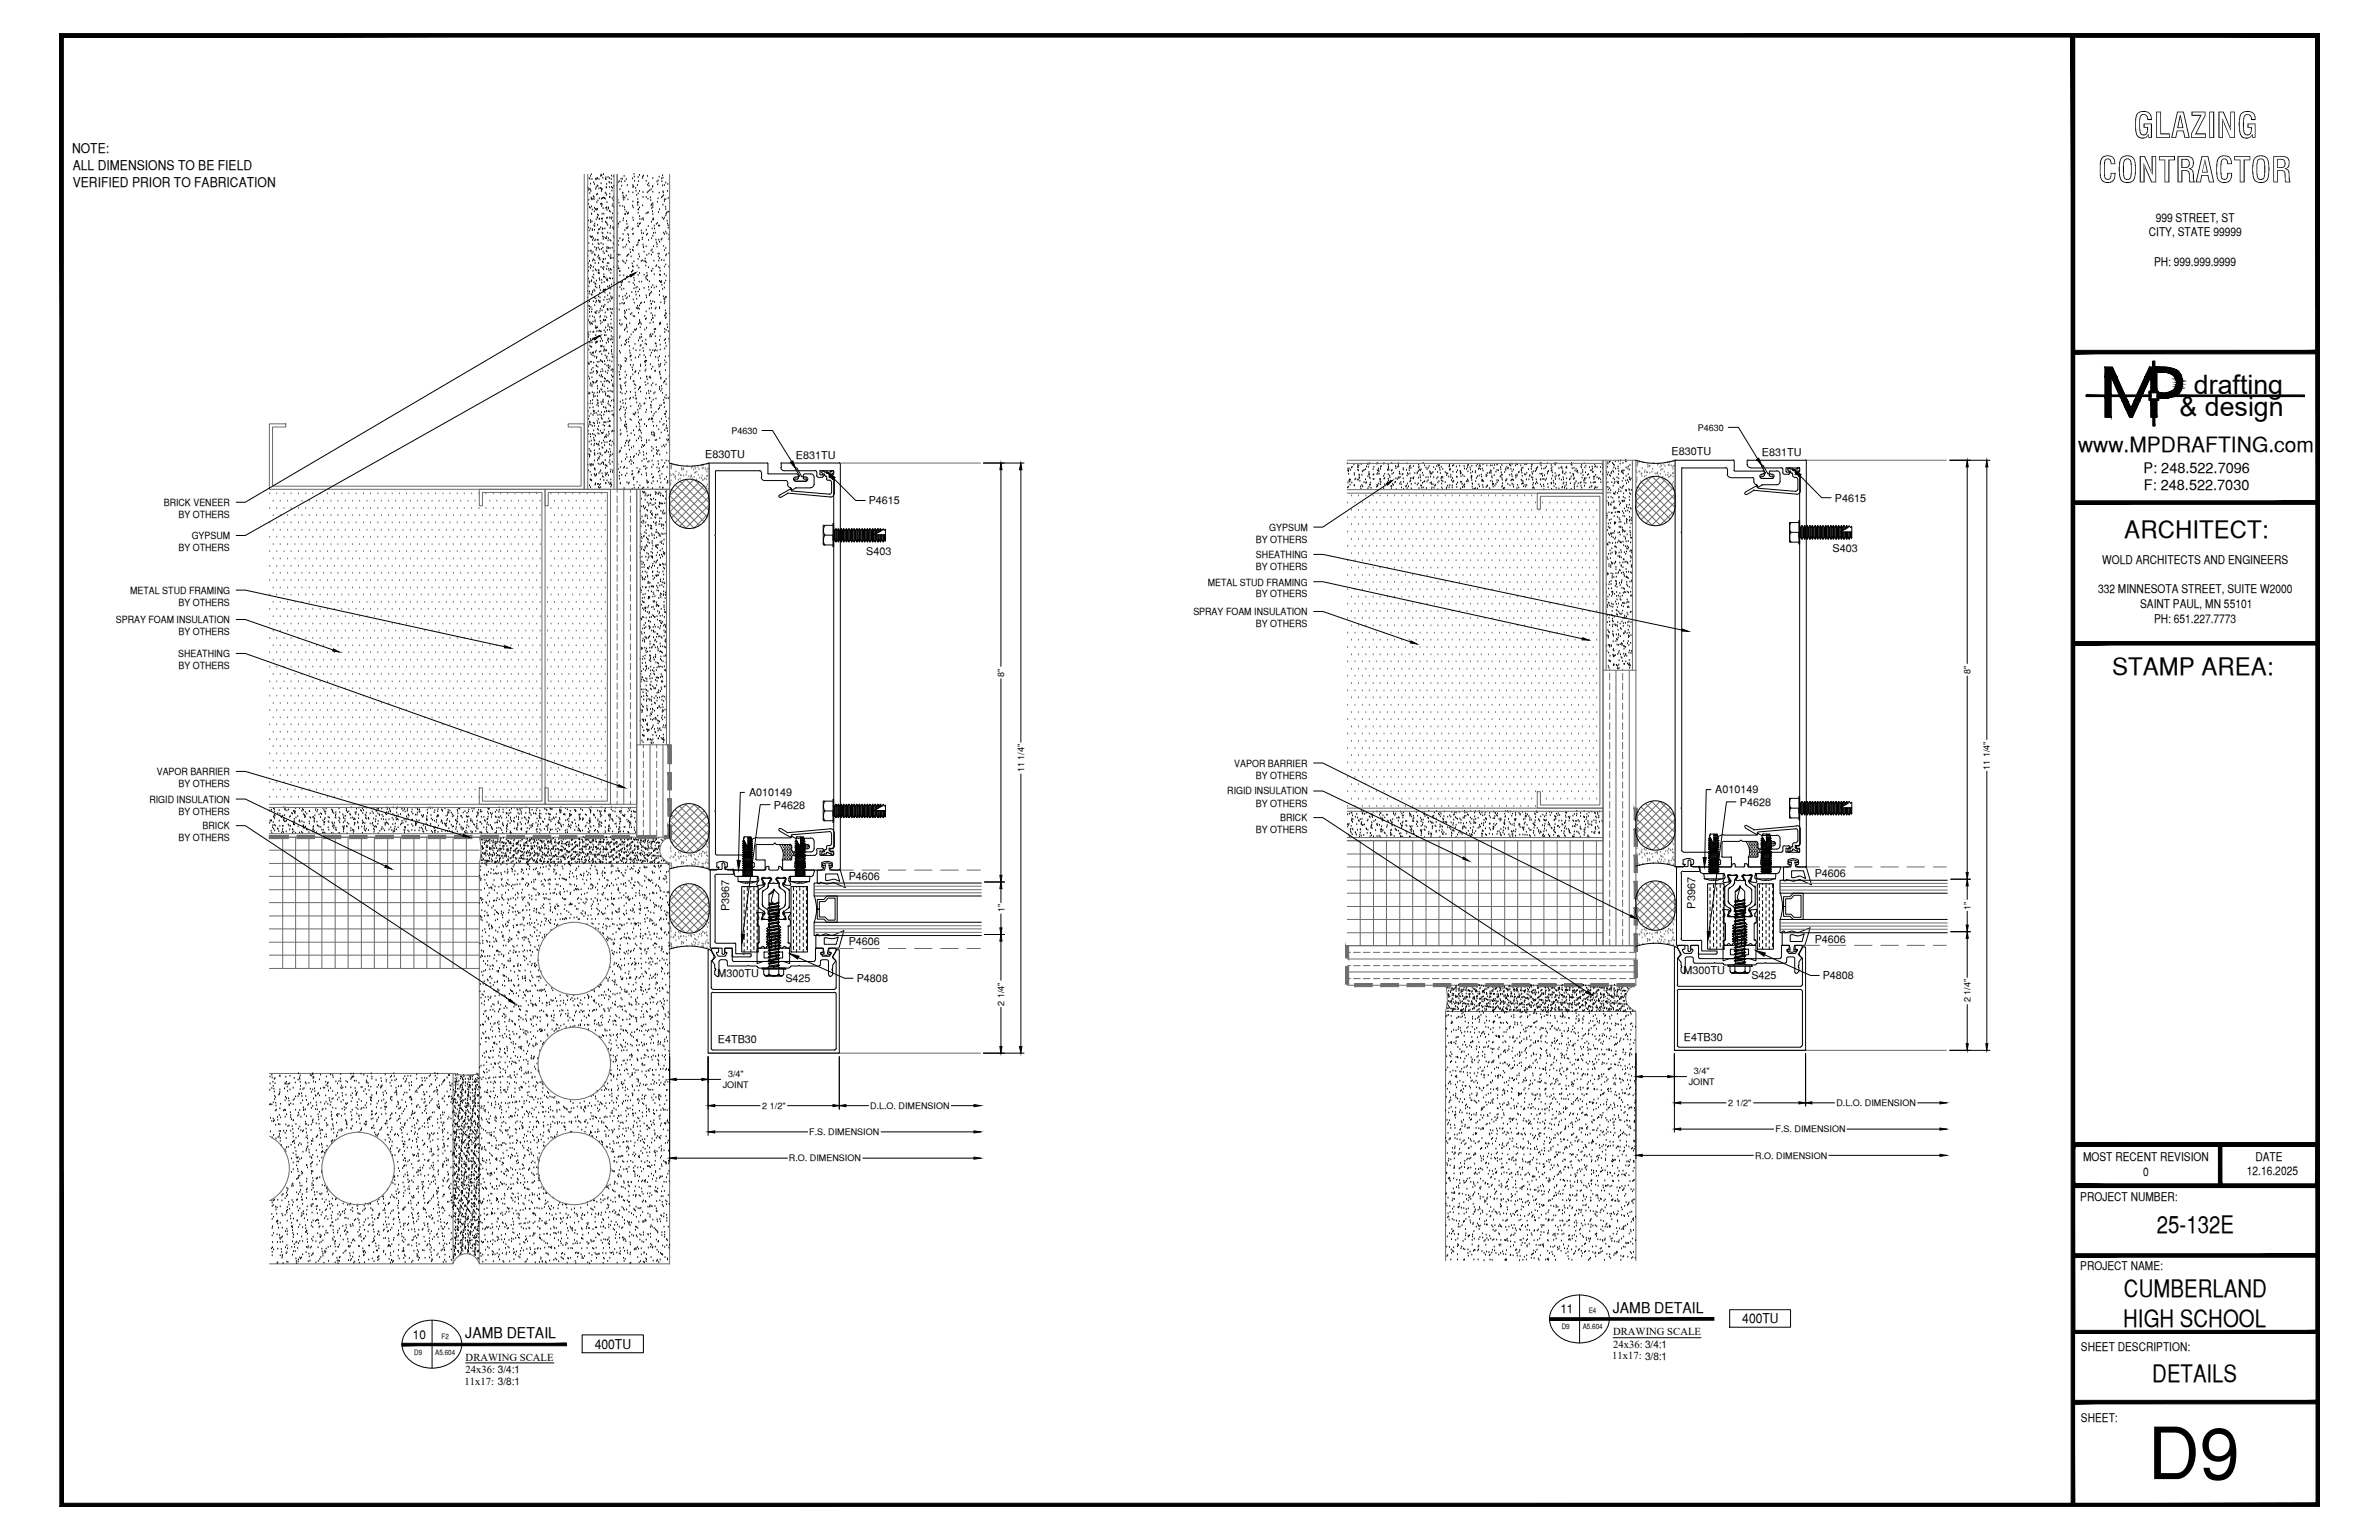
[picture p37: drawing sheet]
<svg xmlns="http://www.w3.org/2000/svg" width="432mm" height="279mm" viewBox="0 0 432 279" stroke-linecap="round" stroke-linejoin="round" font-family="sans-serif">
<defs><g id="words">
<text font-size="13.1" x="389.8" y="268.4">D9</text>
<g font-size="6.3">
<text x="387.2" y="25">GLAZING</text>
<text x="380.8" y="33.1">CONTRACTOR</text>
</g>
<g font-size="4.9">
<text x="398.2" y="71.5">drafting</text>
<text x="395.6" y="75.5">&amp; design</text>
</g>
<g font-size="4.4">
<text x="385.6" y="97.5">ARCHITECT:</text>
<text x="383.3" y="122.5">STAMP AREA:</text>
<text x="391.5" y="223.7">25-132E</text>
<text x="385.5" y="235.4">CUMBERLAND</text>
<text x="385.4" y="240.7">HIGH SCHOOL</text>
<text x="390.7" y="250.7">DETAILS</text>
</g>
<text font-size="3.8" x="377.2" y="82">www.MPDRAFTING.com</text>
<g font-size="2.7">
<text x="292.7" y="238.1">JAMB DETAIL</text>
<text x="84.5" y="242.8">JAMB DETAIL</text>
</g>
<g font-size="2.6">
<text x="389.1" y="85.8">P: 248.522.7096</text>
<text x="389.1" y="89">F: 248.522.7030</text>
</g>
<g font-size="2.4">
<text x="13.1" y="27.8">NOTE:</text>
<text x="13.2" y="30.8">ALL DIMENSIONS TO BE FIELD</text>
<text x="13.2" y="33.8">VERIFIED PRIOR TO FABRICATION</text>
<text x="107.9" y="244.7">400TU</text>
<text x="316.2" y="240.1">400TU</text>
</g>
<g font-size="2.2">
<text x="391.3" y="40.2">999 STREET, ST</text>
<text x="390" y="42.9">CITY, STATE 99999</text>
<text x="391" y="48.2">PH: 999.999.9999</text>
<text x="380.8" y="107.6">332 MINNESOTA STREET, SUITE W2000</text>
<text x="381.6" y="102.3">WOLD ARCHITECTS AND ENGINEERS</text>
<text x="388.4" y="110.3">SAINT PAUL, MN 55101</text>
<text x="391" y="113">PH: 651.227.7773</text>
<text x="378.1" y="210.6">MOST RECENT REVISION</text>
<text x="389" y="213.3">0</text>
<text x="407.8" y="213.2">12.16.2025</text>
<text x="409.4" y="210.6">DATE</text>
<text x="377.6" y="217.8">PROJECT NUMBER:</text>
<text x="377.6" y="230.4">PROJECT NAME:</text>
<text x="283.2" y="238.3">11</text>
<text x="74.9" y="242.9">10</text>
<text x="377.7" y="245.2">SHEET DESCRIPTION:</text>
<text x="377.7" y="257.9">SHEET:</text>
</g>
<g font-size="2">
<text x="128" y="83.1">E830TU</text>
<text x="144.5" y="83.2">E831TU</text>
<text x="303.4" y="82.5">E830TU</text>
<text x="319.8" y="82.7">E831TU</text>
<text x="157.7" y="91.5">P4615</text>
<text x="333.1" y="91">P4615</text>
<text x="157.2" y="100.7">S403</text>
<text x="332.6" y="100.2">S403</text>
<text x="311.3" y="144">A010149</text>
<text x="136" y="144.5">A010149</text>
<text x="140.5" y="146.7">P4628</text>
<text x="315.8" y="146.2">P4628</text>
<text x="154.1" y="159.7">P4606</text>
<text x="329.4" y="159.1">P4606</text>
<text x="132.3" y="165.4" transform="rotate(-90 132.3 165.4)">P3967</text>
<text x="307.7" y="164.8" transform="rotate(-90 307.7 164.8)">P3967</text>
<text x="154.1" y="171.5">P4606</text>
<text x="329.4" y="171">P4606</text>
<text x="130.2" y="177.3">M300TU</text>
<text x="142.6" y="178.2">S425</text>
<text x="155.5" y="178.2">P4808</text>
<text x="305.6" y="176.8">M300TU</text>
<text x="317.9" y="177.7">S425</text>
<text x="330.8" y="177.7">P4808</text>
<text x="130.3" y="189.3">E4TB30</text>
<text x="305.6" y="188.8">E4TB30</text>
</g>
<g font-size="1.9">
<text x="292.8" y="242.3">DRAWING SCALE</text>
<text x="292.8" y="244.5">24x36: 3/4:1</text>
<text x="84.3" y="251.3">11x17: 3/8:1</text>
<text x="84.5" y="246.9">DRAWING SCALE</text>
<text x="84.5" y="249">24x36: 3/4:1</text>
<text x="292.6" y="246.6">11x17: 3/8:1</text>
</g>
<g font-size="1.8">
<text x="29.7" y="91.8">BRICK VENEER</text>
<text x="32.4" y="94">BY OTHERS</text>
<text x="32.4" y="100">BY OTHERS</text>
<text x="34.8" y="97.8">GYPSUM</text>
<text x="228" y="98.5">BY OTHERS</text>
<text x="228" y="101.3">SHEATHING</text>
<text x="230.4" y="96.3">GYPSUM</text>
<text x="23.6" y="107.7">METAL STUD FRAMING</text>
<text x="219.2" y="106.2">METAL STUD FRAMING</text>
<text x="228" y="103.4">BY OTHERS</text>
<text x="21" y="113.1">SPRAY FOAM INSULATION</text>
<text x="32.4" y="109.9">BY OTHERS</text>
<text x="216.6" y="111.6">SPRAY FOAM INSULATION</text>
<text x="228" y="108.4">BY OTHERS</text>
<text x="228" y="113.8">BY OTHERS</text>
<text x="32.3" y="119.3">SHEATHING</text>
<text x="32.4" y="115.3">BY OTHERS</text>
<text x="32.4" y="121.4">BY OTHERS</text>
<text x="28.4" y="140.6">VAPOR BARRIER</text>
<text x="32.4" y="142.8">BY OTHERS</text>
<text x="224" y="139.1">VAPOR BARRIER</text>
<text x="228" y="141.3">BY OTHERS</text>
<text x="27.1" y="145.7">RIGID INSULATION</text>
<text x="32.4" y="147.8">BY OTHERS</text>
<text x="222.8" y="144.1">RIGID INSULATION</text>
<text x="228" y="146.4">BY OTHERS</text>
<text x="232.3" y="149">BRICK</text>
<text x="32.4" y="152.7">BY OTHERS</text>
<text x="36.8" y="150.4">BRICK</text>
<text x="228" y="151.2">BY OTHERS</text>
</g>
<g font-size="1.6">
<text x="132.8" y="78.7">P4630</text>
<text x="308.2" y="78.1">P4630</text>
<text x="182.2" y="122.7" transform="rotate(-90 182.2 122.7)">8&quot;</text>
<text x="357.6" y="122.2" transform="rotate(-90 357.6 122.2)">8&quot;</text>
<text x="185.9" y="140.1" transform="rotate(-90 185.9 140.1)">11 1/4&quot;</text>
<text x="361.2" y="139.6" transform="rotate(-90 361.2 139.6)">11 1/4&quot;</text>
<text x="182.3" y="165.5" transform="rotate(-90 182.3 165.5)">1&quot;</text>
<text x="357.6" y="165" transform="rotate(-90 357.6 165)">1&quot;</text>
<text x="182.2" y="182.4" transform="rotate(-90 182.2 182.4)">2 1/4&quot;</text>
<text x="357.6" y="181.9" transform="rotate(-90 357.6 181.9)">2 1/4&quot;</text>
<text x="131.2" y="197.4">JOINT</text>
<text x="132.1" y="195.5">3/4&quot;</text>
<text x="306.5" y="196.9">JOINT</text>
<text x="307.5" y="194.9">3/4&quot;</text>
<text x="138.4" y="201.2">2 1/2&quot;</text>
<text x="157.9" y="201.2">D.L.O. DIMENSION</text>
<text x="313.7" y="200.7">2 1/2&quot;</text>
<text x="333.3" y="200.7">D.L.O. DIMENSION</text>
<text x="146.9" y="205.9">F.S. DIMENSION</text>
<text x="322.3" y="205.4">F.S. DIMENSION</text>
<text x="143.2" y="210.7">R.O. DIMENSION</text>
<text x="318.6" y="210.2">R.O. DIMENSION</text>
</g>
<g font-size="1.3">
<text x="288.4" y="238.3">E4</text>
<text x="75.2" y="245.7">D9</text>
<text x="79" y="245.7">A5.604</text>
<text x="80.1" y="242.9">F2</text>
<text x="283.5" y="241.2">D9</text>
<text x="287.3" y="241.2">A5.604</text>
</g>
</g></defs>
<!-- layer: LIGHT_2 -->
<g fill="none" stroke="#6c6c6c" stroke-width=".18">
<path d="M112 31.6v57.2h9.5v-57.2M49 89.6h.1M49 92.3h.1M49 94.9h.1M49 97.5h.1M49.6 90.9h.1M49.6 93.5h.1M49.6 96.2h.1M49.6 98.8h.1M50.2 89.6h.1M50.2 92.3h.1M50.2 94.9h.1"/>
<path d="M50.2 97.5h.1M50.9 90.9h.1M50.9 93.5h.1M50.9 96.2h.1M50.9 98.8h.1M51.6 89.6h.1M51.6 92.3h.1M51.6 94.9h.1M51.6 97.5h.1M52.2 90.9h.1M52.2 93.5h.1M52.2 96.2h.1"/>
<path d="M52.2 98.8h.1M52.8 89.6h.1M52.8 92.3h.1M52.8 94.9h.1M52.8 97.5h.1M53.5 90.9h.1M53.5 93.5h.1M53.5 96.2h.1M53.5 98.8h.1M54.2 89.6h.1M54.2 92.3h.1M54.2 94.9h.1"/>
<path d="M54.2 97.5h.1M54.8 90.9h.1M54.8 93.5h.1M54.8 96.2h.1M54.8 98.8h.1M55.5 89.6h.1M55.5 92.3h.1M55.5 94.9h.1M55.5 97.5h.1M56.1 90.9h.1M56.1 93.5h.1M56.1 96.2h.1"/>
<path d="M56.1 98.8h.1M56.8 89.6h.1M56.8 92.3h.1M56.8 94.9h.1M56.8 97.5h.1M57.5 90.9h.1M57.5 93.5h.1M57.5 96.2h.1M57.5 98.8h.1M58.1 89.6h.1M58.1 92.3h.1M58.1 94.9h.1"/>
<path d="M58.1 97.5h.1M58.7 90.9h.1M58.7 93.5h.1M58.7 96.2h.1M58.7 98.8h.1M59.4 89.6h.1M59.4 92.3h.1M59.4 94.9h.1M59.4 97.5h.1M60.1 90.9h.1M60.1 93.5h.1M60.1 96.2h.1"/>
<path d="M60.1 98.8h.1M60.7 89.6h.1M60.7 92.3h.1M60.7 94.9h.1M60.7 97.5h.1M61.3 90.9h.1M61.3 93.5h.1M61.3 96.2h.1M61.3 98.8h.1M62 89.6h.1M62 92.3h.1M62 94.9h.1"/>
<path d="M62 97.5h.1M62.7 90.9h.1M62.7 93.5h.1M62.7 96.2h.1M62.7 98.8h.1M63.3 89.6h.1M63.3 92.3h.1M63.3 94.9h.1M63.3 97.5h.1M64 90.9h.1M64 93.5h.1M64 96.2h.1"/>
<path d="M64 98.8h.1M64.6 89.6h.1M64.6 92.3h.1M64.6 94.9h.1M64.6 97.5h.1M65.3 90.9h.1M65.3 93.5h.1M65.3 96.2h.1M65.3 98.8h.1M66 89.6h.1M66 92.3h.1M66 94.9h.1"/>
<path d="M66 97.5h.1M66.6 90.9h.1M66.6 93.5h.1M66.6 96.2h.1M66.6 98.8h.1M67.2 89.6h.1M67.2 92.3h.1M67.2 94.9h.1M67.2 97.5h.1M67.9 90.9h.1M67.9 93.5h.1M67.9 96.2h.1"/>
<path d="M67.9 98.8h.1M68.6 89.6h.1M68.6 92.3h.1M68.6 94.9h.1M68.6 97.5h.1M69.2 90.9h.1M69.2 93.5h.1M69.2 96.2h.1M69.2 98.8h.1M69.9 89.6h.1M69.9 92.3h.1M69.9 94.9h.1"/>
<path d="M69.9 97.5h.1M70.5 90.9h.1M70.5 93.5h.1M70.5 96.2h.1M70.5 98.8h.1M71.2 89.6h.1M71.2 92.3h.1M71.2 94.9h.1M71.2 97.5h.1M71.8 90.9h.1M71.8 93.5h.1M71.8 96.2h.1"/>
<path d="M71.8 98.8h.1M72.5 89.6h.1M72.5 92.3h.1M72.5 94.9h.1M72.5 97.5h.1M73.2 90.9h.1M73.2 93.5h.1M73.2 96.2h.1M73.2 98.8h.1M73.8 89.6h.1M73.8 92.3h.1M73.8 94.9h.1"/>
<path d="M73.8 97.5h.1M74.5 90.9h.1M74.5 93.5h.1M74.5 96.2h.1M74.5 98.8h.1M75.1 89.6h.1M75.1 92.3h.1M75.1 94.9h.1M75.1 97.5h.1M75.8 90.9h.1M75.8 93.5h.1M75.8 96.2h.1"/>
<path d="M75.8 98.8h.1M76.5 89.6h.1M76.5 92.3h.1M76.5 94.9h.1M76.5 97.5h.1M77.1 90.9h.1M77.1 93.5h.1M77.1 96.2h.1M77.1 98.8h.1M77.7 89.6h.1M77.7 92.3h.1M77.7 94.9h.1"/>
<path d="M77.7 97.5h.1M78.4 90.9h.1M78.4 93.5h.1M78.4 96.2h.1M78.4 98.8h.1M79.1 89.6h.1M79.1 92.3h.1M79.1 94.9h.1M79.1 97.5h.1M79.7 90.9h.1M79.7 93.5h.1M79.7 96.2h.1"/>
<path d="M79.7 98.8h.1M80.4 89.6h.1M80.4 92.3h.1M80.4 94.9h.1M80.4 97.5h.1M81 90.9h.1M81 93.5h.1M81 96.2h.1M81 98.8h.1M81.7 89.6h.1M81.7 92.3h.1M81.7 94.9h.1"/>
<path d="M81.7 97.5h.1M82.3 90.9h.1M82.3 93.5h.1M82.3 96.2h.1M82.3 98.8h.1M83 89.6h.1M83 92.3h.1M83 94.9h.1M83 97.5h.1M83.6 90.9h.1M83.6 93.5h.1M83.6 96.2h.1"/>
<path d="M83.6 98.8h.1M84.3 89.6h.1M84.3 92.3h.1M84.3 94.9h.1M84.3 97.5h.1M85 90.9h.1M85 93.5h.1M85 96.2h.1M85 98.8h.1M85.6 89.6h.1M85.6 92.3h.1M85.6 94.9h.1"/>
<path d="M85.6 97.5h.1M86.2 90.9h.1M86.2 93.5h.1M86.2 96.2h.1M86.2 98.8h.1M86.9 89.6h.1M86.9 92.3h.1M86.9 94.9h.1M86.9 97.5h.1M87.6 93.5h.1M87.6 96.2h.1M87.6 98.8h.1"/>
<path d="M88.2 89.6h.1M88.2 92.3h.1M88.2 94.9h.1M88.2 97.5h.1M88.9 90.9h.1M88.9 93.5h.1M88.9 96.2h.1M88.9 98.8h.1M89.5 89.6h.1M89.5 92.3h.1M89.5 94.9h.1M89.5 97.5h.1"/>
<path d="M90.2 90.9h.1M90.2 93.5h.1M90.2 96.2h.1M90.2 98.8h.1M90.9 89.6h.1M90.9 92.3h.1M90.9 94.9h.1M90.9 97.5h.1M91.5 90.9h.1M91.5 93.5h.1M91.5 96.2h.1M91.5 98.8h.1"/>
<path d="M92.1 89.6h.1M92.1 92.3h.1M92.1 94.9h.1M92.1 97.5h.1M92.8 90.9h.1M92.8 93.5h.1M92.8 96.2h.1M92.8 98.8h.1M93.5 89.6h.1M93.5 92.3h.1M93.5 94.9h.1M93.5 97.5h.1"/>
<path d="M94.1 90.9h.1M94.1 93.5h.1M94.1 96.2h.1M94.1 98.8h.1M94.7 89.6h.1M94.7 92.3h.1M94.7 94.9h.1M94.7 97.5h.1M95.4 90.9h.1M95.4 93.5h.1M95.4 96.2h.1M95.4 98.8h.1"/>
<path d="M96.1 89.6h.1M96.1 92.3h.1M96.1 94.9h.1M96.1 97.5h.1M96.7 90.9h.1M96.7 93.5h.1M96.7 96.2h.1M96.7 98.8h.1M97.4 89.6h.1M97.4 92.3h.1M97.4 94.9h.1M97.4 97.5h.1"/>
<path d="M98 90.9h.1M98 93.5h.1M98 96.2h.1M98 98.8h.1M100 89.6h.1M100 92.3h.1M100 94.9h.1M100 97.5h.1M100.6 90.9h.1M100.6 93.5h.1M100.6 96.2h.1M100.6 98.8h.1"/>
<path d="M101.3 89.6h.1M101.3 92.3h.1M101.3 94.9h.1M101.3 97.5h.1M102 90.9h.1M102 93.5h.1M102 96.2h.1M102 98.8h.1M102.6 89.6h.1M102.6 92.3h.1M102.6 94.9h.1M102.6 97.5h.1"/>
<path d="M103.3 90.9h.1M103.3 93.5h.1M103.3 96.2h.1M103.3 98.8h.1M103.9 89.6h.1M103.9 92.3h.1M103.9 94.9h.1M103.9 97.5h.1M104.6 90.9h.1M104.6 93.5h.1M104.6 96.2h.1M104.6 98.8h.1"/>
<path d="M105.2 89.6h.1M105.2 92.3h.1M105.2 94.9h.1M105.2 97.5h.1M105.9 90.9h.1M105.9 93.5h.1M105.9 96.2h.1M105.9 98.8h.1M106 88.8h15.5M106.6 89.6h.1M106.6 92.3h.1M106.6 94.9h.1"/>
<path d="M106.6 97.5h.1M107.2 90.9h.1M107.2 93.5h.1M107.2 96.2h.1M107.2 98.8h.1M107.9 89.6h.1M107.9 92.3h.1M107.9 94.9h.1M107.9 97.5h.1M108.5 90.9h.1M108.5 93.5h.1M108.5 96.2h.1"/>
<path d="M108.5 98.8h.1M109.2 89.6h.1M109.2 92.3h.1M109.2 94.9h.1M109.2 97.5h.1M109.9 90.9h.1M109.9 93.5h.1M109.9 96.2h.1M109.9 98.8h.1M121.6 86h.1M121.7 89h.1M121.7 87.7h.1"/>
<path d="M121.7 88h.1M121.8 86.3h.1M121.8 85.1h.1M121.8 87.2h.1M121.8 84.6h.1M121.9 84.9h.1M121.9 84.2h.1M121.9 84.5h.1M122.2 86.1h.1M122.2 84.3h.1M122.3 86.2h.1M122.5 88h.1"/>
<path d="M122.5 86.6h.1M122.6 86.9h.1M122.6 86.5h.1M122.7 85.6h.1M122.9 84.4h.1M123.1 86.2h.1M123.1 87.1h.1M123.3 85.9h.1M123.4 86.9h.1M123.5 86.3h.1M123.6 86.3h.1M123.7 85h.1"/>
<path d="M123.7 85.3h.1M124 85.3h.1M124 85.1h.1M124.1 86.4h.1M124.1 85.2h.1M124.5 86.2h.1M124.7 85.7h.1M124.7 84.6h.1M125 86.5h.1M125.4 86.6h.1M125.5 86.3h.1M125.5 85h.1"/>
<path d="M125.7 86.9h.1M125.7 84.7h.1M125.9 85.3h.1M126 86.6h.1M126.1 84.8h.1M126.1 85.9h.1M126.2 85.1h.1M126.2 85.8h.1M126.4 87.1h.1M126.5 85.7h.1M126.7 84.8h.1M126.7 86.2h.1"/>
<path d="M126.9 85.2h.1M127 86.7h.1M127.3 86.8h.1M127.3 84.5h.1M127.4 86.4h.1M127.4 85h.1M127.6 87.1h.1M127.6 84.5h.1M127.6 87.2h.1M127.6 85h.1M127.7 84.4h.1M127.9 86.9h.1"/>
<path d="M128 86.9h.1M128 85h.1M128.1 85.3h.1M128.2 88.4h.1M128.3 87.1h.1M128.3 88.8h.1M128.3 86.5h.1M128.3 85.7h.1M128.3 84.3h.1M128.4 88h.1M128.4 86.4h.1M128.5 85.2h.1"/>
<path d="M128.6 88.8h.1M128.6 85.1h.1M244.6 91.2h.1M244.6 93.9h.1M244.6 96.5h.1M244.6 99.1h.1M245.3 90h.1M245.3 92.6h.1M245.3 95.2h.1M245.3 97.9h.1M245.9 91.2h.1M245.9 93.9h.1"/>
<path d="M245.9 96.5h.1M245.9 99.1h.1M246.6 90h.1M246.6 92.6h.1M246.6 95.2h.1M246.6 97.9h.1M247.3 91.2h.1M247.3 93.9h.1M247.3 96.5h.1M247.3 99.1h.1M247.9 90h.1M247.9 92.6h.1"/>
<path d="M247.9 95.2h.1M247.9 97.9h.1M248.5 91.2h.1M248.5 93.9h.1M248.5 96.5h.1M248.5 99.1h.1M249.2 90h.1M249.2 92.6h.1M249.2 95.2h.1M249.2 97.9h.1M249.9 91.2h.1M249.9 93.9h.1"/>
<path d="M249.9 96.5h.1M249.9 99.1h.1M250.5 90h.1M250.5 92.6h.1M250.5 95.2h.1M250.5 97.9h.1M251.2 91.2h.1M251.2 93.9h.1M251.2 96.5h.1M251.2 99.1h.1M251.8 90h.1M251.8 92.6h.1"/>
<path d="M251.8 95.2h.1M251.8 97.9h.1M252.5 91.2h.1M252.5 93.9h.1M252.5 96.5h.1M252.5 99.1h.1M253.1 90h.1M253.1 92.6h.1M253.1 95.2h.1M253.1 97.9h.1M253.8 91.2h.1M253.8 93.9h.1"/>
<path d="M253.8 96.5h.1M253.8 99.1h.1M254.4 90h.1M254.4 92.6h.1M254.4 95.2h.1M254.4 97.9h.1M255.1 91.2h.1M255.1 93.9h.1M255.1 96.5h.1M255.1 99.1h.1M255.8 90h.1M255.8 92.6h.1"/>
<path d="M255.8 95.2h.1M255.8 97.9h.1M256.4 91.2h.1M256.4 93.9h.1M256.4 96.5h.1M256.4 99.1h.1M257 90h.1M257 92.6h.1M257 95.2h.1M257 97.9h.1M257.7 91.2h.1M257.7 93.9h.1"/>
<path d="M257.7 96.5h.1M257.7 99.1h.1M258.4 90h.1M258.4 92.6h.1M258.4 95.2h.1M258.4 97.9h.1M259 91.2h.1M259 93.9h.1M259 96.5h.1M259 99.1h.1M259.7 90h.1M259.7 92.6h.1"/>
<path d="M259.7 95.2h.1M259.7 97.9h.1M260.3 91.2h.1M260.3 93.9h.1M260.3 96.5h.1M260.3 99.1h.1M261 90h.1M261 92.6h.1M261 95.2h.1M261 97.9h.1M261.7 91.2h.1M261.7 93.9h.1"/>
<path d="M261.7 96.5h.1M261.7 99.1h.1M262.3 90h.1M262.3 92.6h.1M262.3 95.2h.1M262.3 97.9h.1M263 91.2h.1M263 93.9h.1M263 96.5h.1M263 99.1h.1M263.6 90h.1M263.6 92.6h.1"/>
<path d="M263.6 95.2h.1M263.6 97.9h.1M264.3 91.2h.1M264.3 93.9h.1M264.3 96.5h.1M264.3 99.1h.1M264.9 90h.1M264.9 92.6h.1M264.9 95.2h.1M264.9 97.9h.1M265.6 91.2h.1M265.6 93.9h.1"/>
<path d="M265.6 96.5h.1M265.6 99.1h.1M266.3 90h.1M266.3 92.6h.1M266.3 95.2h.1M266.3 97.9h.1M266.9 91.2h.1M266.9 93.9h.1M266.9 96.5h.1M266.9 99.1h.1M267.5 90h.1M267.5 92.6h.1"/>
<path d="M267.5 95.2h.1M267.5 97.9h.1M268.2 91.2h.1M268.2 93.9h.1M268.2 96.5h.1M268.2 99.1h.1M268.9 90h.1M268.9 92.6h.1M268.9 95.2h.1M268.9 97.9h.1M269.5 91.2h.1M269.5 93.9h.1"/>
<path d="M269.5 96.5h.1M269.5 99.1h.1M270.2 90h.1M270.2 92.6h.1M270.2 95.2h.1M270.2 97.9h.1M270.8 91.2h.1M270.8 93.9h.1M270.8 96.5h.1M270.8 99.1h.1M271.5 90h.1M271.5 92.6h.1"/>
<path d="M271.5 95.2h.1M271.5 97.9h.1M272.2 91.2h.1M272.2 93.9h.1M272.2 96.5h.1M272.2 99.1h.1M272.8 90h.1M272.8 92.6h.1M272.8 95.2h.1M272.8 97.9h.1M273.4 91.2h.1M273.4 93.9h.1"/>
<path d="M273.4 96.5h.1M273.4 99.1h.1M274.1 90h.1M274.1 92.6h.1M274.1 95.2h.1M274.1 97.9h.1M274.8 91.2h.1M274.8 93.9h.1M274.8 96.5h.1M274.8 99.1h.1M275.4 90h.1M275.4 92.6h.1"/>
<path d="M275.4 95.2h.1M275.4 97.9h.1M276 91.2h.1M276 93.9h.1M276 96.5h.1M276 99.1h.1M276.7 90h.1M276.7 92.6h.1M276.7 95.2h.1M276.7 97.9h.1M277.4 91.2h.1M277.4 93.9h.1"/>
<path d="M277.4 96.5h.1M277.4 99.1h.1M278 90h.1M278 92.6h.1M278 95.2h.1M278 97.9h.1M278.7 91.2h.1M278.7 93.9h.1M278.7 96.5h.1M278.7 99.1h.1M279.3 92.6h.1M279.3 95.2h.1"/>
<path d="M279.3 97.9h.1M280 91.2h.1M280 93.9h.1M280 96.5h.1M280 99.1h.1M280.7 92.6h.1M280.7 95.2h.1M280.7 97.9h.1M281.3 91.2h.1M281.3 93.9h.1M281.3 96.5h.1M281.3 99.1h.1"/>
<path d="M281.9 92.6h.1M281.9 95.2h.1M281.9 97.9h.1M282.6 91.2h.1M282.6 93.9h.1M282.6 96.5h.1M282.6 99.1h.1M283.3 92.6h.1M283.3 95.2h.1M283.3 97.9h.1M283.9 91.2h.1M283.9 93.9h.1"/>
<path d="M283.9 96.5h.1M283.9 99.1h.1M284.5 92.6h.1M284.5 95.2h.1M284.5 97.9h.1M285.2 91.2h.1M285.2 93.9h.1M285.2 96.5h.1M285.2 99.1h.1M285.9 92.6h.1M285.9 95.2h.1M285.9 97.9h.1"/>
<path d="M286.5 91.2h.1M286.5 93.9h.1M286.5 96.5h.1M286.5 99.1h.1M287.2 92.6h.1M287.2 95.2h.1M287.2 97.9h.1M287.8 91.2h.1M287.8 93.9h.1M287.8 96.5h.1M287.8 99.1h.1M288.5 92.6h.1"/>
<path d="M288.5 95.2h.1M288.5 97.9h.1M289.2 91.2h.1M289.2 93.9h.1M289.2 96.5h.1M289.2 99.1h.1M289.8 92.6h.1M289.8 95.2h.1M289.8 97.9h.1M296.9 83.5h-5.9v6M296.9 85.5h.1M297.1 88.5h.1"/>
<path d="M297.1 87.5h.1M297.1 85.8h.1M297.1 87.1h.1M297.1 84.6h.1M297.1 86.7h.1M297.2 84.4h.1M297.2 84.1h.1M297.2 83.7h.1M297.3 84h.1M297.5 85.6h.1M297.6 83.8h.1M297.6 85.7h.1"/>
<path d="M297.8 87.4h.1M297.9 86h.1M298 86.4h.1M298 86h.1M298.1 85h.1M298.2 83.9h.1M298.4 86.6h.1M298.5 85.7h.1M298.6 85.4h.1M298.8 86.4h.1M298.8 85.7h.1M299 85.8h.1"/>
<path d="M299.1 84.4h.1M299.1 84.8h.1M299.3 84.6h.1M299.3 84.7h.1M299.5 85.9h.1M299.5 84.6h.1M299.8 85.7h.1M300 85.2h.1M300.1 84.1h.1M300.4 86h.1M300.7 86h.1M300.8 86h.1"/>
<path d="M300.9 85.8h.1M300.9 84.4h.1M301 86.4h.1M301.1 84.2h.1M301.3 84.8h.1M301.4 86h.1M301.4 84.3h.1M301.4 85.3h.1M301.6 84.6h.1M301.6 85.2h.1M301.8 86.6h.1M301.8 85.2h.1"/>
<path d="M302 84.3h.1M302.1 85.7h.1M302.2 84.6h.1M302.3 86.2h.1M302.6 83.9h.1M302.7 86.2h.1M302.8 85.9h.1M302.8 84.5h.1M302.9 86.6h.1M303 84.5h.1M303 86.6h.1M303 84h.1"/>
<path d="M303.1 83.9h.1M303.2 86.4h.1M303.3 86.3h.1M303.3 84.5h.1M303.5 84.8h.1M303.6 87.9h.1M303.6 88.2h.1M303.6 86h.1M303.7 86.6h.1M303.7 85.2h.1M303.7 83.8h.1M303.7 87.5h.1"/>
<path d="M303.7 85.9h.1M303.8 84.6h.1M303.9 84.6h.1M304 88.3h.1M49 100.1h.1M49 102.7h.1M49 105.3h.1M49 107.9h.1M49 110.6h.1M49 113.2h.1M49 115.8h.1M49 118.4h.1"/>
<path d="M49.6 101.4h.1M49.6 104h.1M49.6 106.7h.1M49.6 109.3h.1M49.6 111.9h.1M49.6 114.5h.1M49.6 117.2h.1M49.6 119.8h.1M50.2 100.1h.1M50.2 102.7h.1M50.2 105.3h.1M50.2 107.9h.1"/>
<path d="M50.2 110.6h.1M50.2 113.2h.1M50.2 115.8h.1M50.2 118.4h.1M50.9 101.4h.1M50.9 104h.1M50.9 106.7h.1M50.9 109.3h.1M50.9 111.9h.1M50.9 114.5h.1M50.9 117.2h.1M50.9 119.8h.1"/>
<path d="M51.6 100.1h.1M51.6 102.7h.1M51.6 105.3h.1M51.6 107.9h.1M51.6 110.6h.1M51.6 113.2h.1M51.6 115.8h.1M51.6 118.4h.1M52.2 101.4h.1M52.2 104h.1M52.2 106.7h.1M52.2 109.3h.1"/>
<path d="M52.2 111.9h.1M52.2 114.5h.1M52.2 117.2h.1M52.2 119.8h.1M52.8 100.1h.1M52.8 102.7h.1M52.8 105.3h.1M52.8 107.9h.1M52.8 110.6h.1M52.8 113.2h.1M52.8 115.8h.1M52.8 118.4h.1"/>
<path d="M53.5 101.4h.1M53.5 104h.1M53.5 106.7h.1M53.5 109.3h.1M53.5 111.9h.1M53.5 114.5h.1M53.5 117.2h.1M53.5 119.8h.1M54.2 100.1h.1M54.2 102.7h.1M54.2 105.3h.1M54.2 107.9h.1"/>
<path d="M54.2 110.6h.1M54.2 113.2h.1M54.2 115.8h.1M54.2 118.4h.1M54.8 101.4h.1M54.8 104h.1M54.8 106.7h.1M54.8 109.3h.1M54.8 111.9h.1M54.8 114.5h.1M54.8 117.2h.1M54.8 119.8h.1"/>
<path d="M55.5 100.1h.1M55.5 102.7h.1M55.5 105.3h.1M55.5 107.9h.1M55.5 110.6h.1M55.5 113.2h.1M55.5 115.8h.1M55.5 118.4h.1M56.1 101.4h.1M56.1 104h.1M56.1 106.7h.1M56.1 109.3h.1"/>
<path d="M56.1 111.9h.1M56.1 114.5h.1M56.1 117.2h.1M56.1 119.8h.1M56.8 100.1h.1M56.8 102.7h.1M56.8 105.3h.1M56.8 107.9h.1M56.8 110.6h.1M56.8 113.2h.1M56.8 115.8h.1M56.8 118.4h.1"/>
<path d="M57.5 101.4h.1M57.5 104h.1M57.5 106.7h.1M57.5 109.3h.1M57.5 111.9h.1M57.5 114.5h.1M57.5 117.2h.1M57.5 119.8h.1M58.1 100.1h.1M58.1 102.7h.1M58.1 105.3h.1M58.1 107.9h.1"/>
<path d="M58.1 110.6h.1M58.1 113.2h.1M58.1 115.8h.1M58.1 118.4h.1M58.7 101.4h.1M58.7 104h.1M58.7 106.7h.1M58.7 109.3h.1M58.7 111.9h.1M58.7 114.5h.1M58.7 117.2h.1M58.7 119.8h.1"/>
<path d="M59.4 100.1h.1M59.4 102.7h.1M59.4 105.3h.1M59.4 107.9h.1M59.4 110.6h.1M59.4 113.2h.1M59.4 115.8h.1M59.4 118.4h.1M60.1 101.4h.1M60.1 104h.1M60.1 106.7h.1M60.1 109.3h.1"/>
<path d="M60.1 111.9h.1M60.1 114.5h.1M60.1 117.2h.1M60.1 119.8h.1M60.7 100.1h.1M60.7 102.7h.1M60.7 105.3h.1M60.7 107.9h.1M60.7 110.6h.1M60.7 113.2h.1M60.7 115.8h.1M60.7 118.4h.1"/>
<path d="M61.3 101.4h.1M61.3 104h.1M61.3 106.7h.1M61.3 109.3h.1M61.3 111.9h.1M61.3 114.5h.1M61.3 117.2h.1M61.3 119.8h.1M62 100.1h.1M62 102.7h.1M62 105.3h.1M62 107.9h.1"/>
<path d="M62 110.6h.1M62 113.2h.1M62 115.8h.1M62 118.4h.1M62.7 101.4h.1M62.7 104h.1M62.7 106.7h.1M62.7 109.3h.1M62.7 111.9h.1M62.7 114.5h.1M62.7 117.2h.1M62.7 119.8h.1"/>
<path d="M63.3 100.1h.1M63.3 102.7h.1M63.3 105.3h.1M63.3 107.9h.1M63.3 110.6h.1M63.3 113.2h.1M63.3 115.8h.1M63.3 118.4h.1M64 101.4h.1M64 104h.1M64 106.7h.1M64 109.3h.1"/>
<path d="M64 111.9h.1M64 114.5h.1M64 117.2h.1M64 119.8h.1M64.6 100.1h.1M64.6 102.7h.1M64.6 105.3h.1M64.6 107.9h.1M64.6 110.6h.1M64.6 113.2h.1M64.6 115.8h.1M64.6 118.4h.1"/>
<path d="M65.3 101.4h.1M65.3 104h.1M65.3 106.7h.1M65.3 109.3h.1M65.3 111.9h.1M65.3 114.5h.1M65.3 117.2h.1M65.3 119.8h.1M66 100.1h.1M66 102.7h.1M66 105.3h.1M66 107.9h.1"/>
<path d="M66 110.6h.1M66 113.2h.1M66 115.8h.1M66 118.4h.1M66.6 101.4h.1M66.6 104h.1M66.6 106.7h.1M66.6 109.3h.1M66.6 111.9h.1M66.6 114.5h.1M66.6 117.2h.1M66.6 119.8h.1"/>
<path d="M67.2 100.1h.1M67.2 102.7h.1M67.2 105.3h.1M67.2 107.9h.1M67.2 110.6h.1M67.2 113.2h.1M67.2 115.8h.1M67.2 118.4h.1M67.9 101.4h.1M67.9 104h.1M67.9 106.7h.1M67.9 109.3h.1"/>
<path d="M67.9 111.9h.1M67.9 114.5h.1M67.9 117.2h.1M67.9 119.8h.1M68.6 100.1h.1M68.6 102.7h.1M68.6 105.3h.1M68.6 107.9h.1M68.6 110.6h.1M68.6 113.2h.1M68.6 115.8h.1M68.6 118.4h.1"/>
<path d="M69.2 101.4h.1M69.2 104h.1M69.2 106.7h.1M69.2 109.3h.1M69.2 111.9h.1M69.2 114.5h.1M69.2 117.2h.1M69.2 119.8h.1M69.9 100.1h.1M69.9 102.7h.1M69.9 105.3h.1M69.9 107.9h.1"/>
<path d="M69.9 110.6h.1M69.9 113.2h.1M69.9 115.8h.1M69.9 118.4h.1M70.5 101.4h.1M70.5 104h.1M70.5 106.7h.1M70.5 109.3h.1M70.5 111.9h.1M70.5 114.5h.1M70.5 117.2h.1M70.5 119.8h.1"/>
<path d="M71.2 100.1h.1M71.2 102.7h.1M71.2 105.3h.1M71.2 107.9h.1M71.2 110.6h.1M71.2 113.2h.1M71.2 115.8h.1M71.2 118.4h.1M71.8 101.4h.1M71.8 104h.1M71.8 106.7h.1M71.8 109.3h.1"/>
<path d="M71.8 111.9h.1M71.8 114.5h.1M71.8 117.2h.1M71.8 119.8h.1M72.5 100.1h.1M72.5 102.7h.1M72.5 105.3h.1M72.5 107.9h.1M72.5 110.6h.1M72.5 113.2h.1M72.5 115.8h.1M72.5 118.4h.1"/>
<path d="M73.2 101.4h.1M73.2 104h.1M73.2 106.7h.1M73.2 109.3h.1M73.2 111.9h.1M73.2 114.5h.1M73.2 117.2h.1M73.2 119.8h.1M73.8 100.1h.1M73.8 102.7h.1M73.8 105.3h.1M73.8 107.9h.1"/>
<path d="M73.8 110.6h.1M73.8 113.2h.1M73.8 115.8h.1M73.8 118.4h.1M74.5 101.4h.1M74.5 104h.1M74.5 106.7h.1M74.5 109.3h.1M74.5 111.9h.1M74.5 114.5h.1M74.5 117.2h.1M74.5 119.8h.1"/>
<path d="M75.1 100.1h.1M75.1 102.7h.1M75.1 105.3h.1M75.1 107.9h.1M75.1 110.6h.1M75.1 113.2h.1M75.1 115.8h.1M75.1 118.4h.1M75.8 101.4h.1M75.8 104h.1M75.8 106.7h.1M75.8 109.3h.1"/>
<path d="M75.8 111.9h.1M75.8 114.5h.1M75.8 117.2h.1M75.8 119.8h.1M76.5 100.1h.1M76.5 102.7h.1M76.5 105.3h.1M76.5 107.9h.1M76.5 110.6h.1M76.5 113.2h.1M76.5 115.8h.1M76.5 118.4h.1"/>
<path d="M77.1 101.4h.1M77.1 104h.1M77.1 106.7h.1M77.1 109.3h.1M77.1 111.9h.1M77.1 114.5h.1M77.1 117.2h.1M77.1 119.8h.1M77.7 100.1h.1M77.7 102.7h.1M77.7 105.3h.1M77.7 107.9h.1"/>
<path d="M77.7 110.6h.1M77.7 113.2h.1M77.7 115.8h.1M77.7 118.4h.1M78.4 101.4h.1M78.4 104h.1M78.4 106.7h.1M78.4 109.3h.1M78.4 111.9h.1M78.4 114.5h.1M78.4 117.2h.1M78.4 119.8h.1"/>
<path d="M79.1 100.1h.1M79.1 102.7h.1M79.1 105.3h.1M79.1 107.9h.1M79.1 110.6h.1M79.1 113.2h.1M79.1 115.8h.1M79.1 118.4h.1M79.7 101.4h.1M79.7 104h.1M79.7 106.7h.1M79.7 109.3h.1"/>
<path d="M79.7 111.9h.1M79.7 114.5h.1M79.7 117.2h.1M79.7 119.8h.1M80.4 100.1h.1M80.4 102.7h.1M80.4 105.3h.1M80.4 107.9h.1M80.4 110.6h.1M80.4 113.2h.1M80.4 115.8h.1M80.4 118.4h.1"/>
<path d="M81 101.4h.1M81 104h.1M81 106.7h.1M81 109.3h.1M81 111.9h.1M81 114.5h.1M81 117.2h.1M81 119.8h.1M81.7 100.1h.1M81.7 102.7h.1M81.7 105.3h.1M81.7 107.9h.1"/>
<path d="M81.7 110.6h.1M81.7 113.2h.1M81.7 115.8h.1M81.7 118.4h.1M82.3 101.4h.1M82.3 104h.1M82.3 106.7h.1M82.3 109.3h.1M82.3 111.9h.1M82.3 114.5h.1M82.3 117.2h.1M82.3 119.8h.1"/>
<path d="M83 100.1h.1M83 102.7h.1M83 105.3h.1M83 107.9h.1M83 110.6h.1M83 113.2h.1M83 115.8h.1M83 118.4h.1M83.6 101.4h.1M83.6 104h.1M83.6 106.7h.1M83.6 109.3h.1"/>
<path d="M83.6 111.9h.1M83.6 114.5h.1M83.6 117.2h.1M83.6 119.8h.1M84.3 100.1h.1M84.3 102.7h.1M84.3 105.3h.1M84.3 107.9h.1M84.3 110.6h.1M84.3 113.2h.1M84.3 115.8h.1M84.3 118.4h.1"/>
<path d="M85 101.4h.1M85 104h.1M85 106.7h.1M85 109.3h.1M85 111.9h.1M85 114.5h.1M85 117.2h.1M85 119.8h.1M85.6 100.1h.1M85.6 102.7h.1M85.6 105.3h.1M85.6 107.9h.1"/>
<path d="M85.6 110.6h.1M85.6 113.2h.1M85.6 115.8h.1M85.6 118.4h.1M86.2 101.4h.1M86.2 104h.1M86.2 106.7h.1M86.2 109.3h.1M86.2 111.9h.1M86.2 114.5h.1M86.2 117.2h.1M86.2 119.8h.1"/>
<path d="M86.9 100.1h.1M86.9 102.7h.1M86.9 105.3h.1M86.9 107.9h.1M86.9 110.6h.1M86.9 113.2h.1M86.9 115.8h.1M86.9 118.4h.1M87.6 101.4h.1M87.6 104h.1M87.6 106.7h.1M87.6 109.3h.1"/>
<path d="M87.6 111.9h.1M87.6 114.5h.1M87.6 117.2h.1M87.6 119.8h.1M88.2 100.1h.1M88.2 102.7h.1M88.2 105.3h.1M88.2 107.9h.1M88.2 110.6h.1M88.2 113.2h.1M88.2 115.8h.1M88.2 118.4h.1"/>
<path d="M88.9 101.4h.1M88.9 104h.1M88.9 106.7h.1M88.9 109.3h.1M88.9 111.9h.1M88.9 114.5h.1M88.9 117.2h.1M88.9 119.8h.1M89.5 100.1h.1M89.5 102.7h.1M89.5 105.3h.1M89.5 107.9h.1"/>
<path d="M89.5 110.6h.1M89.5 113.2h.1M89.5 115.8h.1M89.5 118.4h.1M90.2 101.4h.1M90.2 104h.1M90.2 106.7h.1M90.2 109.3h.1M90.2 111.9h.1M90.2 114.5h.1M90.2 117.2h.1M90.2 119.8h.1"/>
<path d="M90.9 100.1h.1M90.9 102.7h.1M90.9 105.3h.1M90.9 107.9h.1M90.9 110.6h.1M90.9 113.2h.1M90.9 115.8h.1M90.9 118.4h.1M91.5 101.4h.1M91.5 104h.1M91.5 106.7h.1M91.5 109.3h.1"/>
<path d="M91.5 111.9h.1M91.5 114.5h.1M91.5 117.2h.1M91.5 119.8h.1M92.1 100.1h.1M92.1 102.7h.1M92.1 105.3h.1M92.1 107.9h.1M92.1 110.6h.1M92.1 113.2h.1M92.1 115.8h.1M92.1 118.4h.1"/>
<path d="M92.8 101.4h.1M92.8 104h.1M92.8 106.7h.1M92.8 109.3h.1M92.8 111.9h.1M92.8 114.5h.1M92.8 117.2h.1M92.8 119.8h.1M93.5 100.1h.1M93.5 102.7h.1M93.5 105.3h.1M93.5 107.9h.1"/>
<path d="M93.5 110.6h.1M93.5 113.2h.1M93.5 115.8h.1M93.5 118.4h.1M94.1 101.4h.1M94.1 104h.1M94.1 106.7h.1M94.1 109.3h.1M94.1 111.9h.1M94.1 114.5h.1M94.1 117.2h.1M94.1 119.8h.1"/>
<path d="M94.7 100.1h.1M94.7 102.7h.1M94.7 105.3h.1M94.7 107.9h.1M94.7 110.6h.1M94.7 113.2h.1M94.7 115.8h.1M94.7 118.4h.1M95.4 101.4h.1M95.4 104h.1M95.4 106.7h.1M95.4 109.3h.1"/>
<path d="M95.4 111.9h.1M95.4 114.5h.1M95.4 117.2h.1M95.4 119.8h.1M96.1 100.1h.1M96.1 102.7h.1M96.1 105.3h.1M96.1 107.9h.1M96.1 110.6h.1M96.1 113.2h.1M96.1 115.8h.1M96.1 118.4h.1"/>
<path d="M96.7 101.4h.1M96.7 104h.1M96.7 106.7h.1M96.7 109.3h.1M96.7 111.9h.1M96.7 114.5h.1M96.7 117.2h.1M96.7 119.8h.1M97.4 100.1h.1M97.4 102.7h.1M97.4 105.3h.1M97.4 107.9h.1"/>
<path d="M97.4 110.6h.1M97.4 113.2h.1M97.4 115.8h.1M97.4 118.4h.1M98 101.4h.1M98 104h.1M98 106.7h.1M98 109.3h.1M98 111.9h.1M98 114.5h.1M98 117.2h.1M98 119.8h.1"/>
<path d="M99.4 106.7h.1M99.4 109.3h.1M99.4 111.9h.1M99.4 114.5h.1M99.4 117.2h.1M99.4 119.8h.1M100 100.1h.1M100 102.7h.1M100 105.3h.1M100 107.9h.1M100 110.6h.1M100 113.2h.1"/>
<path d="M100 115.8h.1M100 118.4h.1M100.6 101.4h.1M100.6 104h.1M100.6 106.7h.1M100.6 109.3h.1M100.6 111.9h.1M100.6 114.5h.1M100.6 117.2h.1M100.6 119.8h.1M101.3 100.1h.1M101.3 102.7h.1"/>
<path d="M101.3 105.3h.1M101.3 107.9h.1M101.3 110.6h.1M101.3 113.2h.1M101.3 115.8h.1M101.3 118.4h.1M102 101.4h.1M102 104h.1M102 106.7h.1M102 109.3h.1M102 111.9h.1M102 114.5h.1"/>
<path d="M102 117.2h.1M102 119.8h.1M102.6 100.1h.1M102.6 102.7h.1M102.6 105.3h.1M102.6 107.9h.1M102.6 110.6h.1M102.6 113.2h.1M102.6 115.8h.1M102.6 118.4h.1M103.3 101.4h.1M103.3 104h.1"/>
<path d="M103.3 106.7h.1M103.3 109.3h.1M103.3 111.9h.1M103.3 114.5h.1M103.3 117.2h.1M103.3 119.8h.1M103.9 100.1h.1M103.9 102.7h.1M103.9 105.3h.1M103.9 107.9h.1M103.9 110.6h.1M103.9 113.2h.1"/>
<path d="M103.9 115.8h.1M103.9 118.4h.1M104.6 101.4h.1M104.6 104h.1M104.6 106.7h.1M104.6 109.3h.1M104.6 111.9h.1M104.6 114.5h.1M104.6 117.2h.1M104.6 119.8h.1M105.2 100.1h.1M105.2 102.7h.1"/>
<path d="M105.2 105.3h.1M105.2 107.9h.1M105.2 110.6h.1M105.2 113.2h.1M105.2 115.8h.1M105.2 118.4h.1M105.9 101.4h.1M105.9 104h.1M105.9 106.7h.1M105.9 109.3h.1M105.9 111.9h.1M105.9 114.5h.1"/>
<path d="M105.9 117.2h.1M105.9 119.8h.1M106.6 100.1h.1M106.6 102.7h.1M106.6 105.3h.1M106.6 107.9h.1M106.6 110.6h.1M106.6 113.2h.1M106.6 115.8h.1M106.6 118.4h.1M107.2 101.4h.1M107.2 104h.1"/>
<path d="M107.2 106.7h.1M107.2 109.3h.1M107.2 111.9h.1M107.2 114.5h.1M107.2 117.2h.1M107.2 119.8h.1M107.9 100.1h.1M107.9 102.7h.1M107.9 105.3h.1M107.9 107.9h.1M107.9 110.6h.1M107.9 113.2h.1"/>
<path d="M107.9 115.8h.1M107.9 118.4h.1M108.5 101.4h.1M108.5 104h.1M108.5 106.7h.1M108.5 109.3h.1M108.5 111.9h.1M108.5 114.5h.1M108.5 117.2h.1M108.5 119.8h.1M109.2 100.1h.1M109.2 102.7h.1"/>
<path d="M109.2 105.3h.1M109.2 107.9h.1M109.2 110.6h.1M109.2 113.2h.1M109.2 115.8h.1M109.2 118.4h.1M109.9 101.4h.1M109.9 104h.1M109.9 106.7h.1M109.9 109.3h.1M109.9 111.9h.1M109.9 114.5h.1"/>
<path d="M109.9 117.2h.1M109.9 119.8h.1M244.6 101.7h.1M244.6 104.4h.1M244.6 107h.1M244.6 109.6h.1M244.6 112.2h.1M244.6 114.9h.1M244.6 117.5h.1M245.3 100.5h.1M245.3 103.1h.1M245.3 105.7h.1"/>
<path d="M245.3 108.3h.1M245.3 110.9h.1M245.3 113.5h.1M245.3 116.1h.1M245.3 118.8h.1M245.9 101.7h.1M245.9 104.4h.1M245.9 107h.1M245.9 109.6h.1M245.9 112.2h.1M245.9 114.9h.1M245.9 117.5h.1"/>
<path d="M246.6 100.5h.1M246.6 103.1h.1M246.6 105.7h.1M246.6 108.3h.1M246.6 110.9h.1M246.6 113.5h.1M246.6 116.1h.1M246.6 118.8h.1M247.3 101.7h.1M247.3 104.4h.1M247.3 107h.1M247.3 109.6h.1"/>
<path d="M247.3 112.2h.1M247.3 114.9h.1M247.3 117.5h.1M247.9 100.5h.1M247.9 103.1h.1M247.9 105.7h.1M247.9 108.3h.1M247.9 110.9h.1M247.9 113.5h.1M247.9 116.1h.1M247.9 118.8h.1M248.5 101.7h.1"/>
<path d="M248.5 104.4h.1M248.5 107h.1M248.5 109.6h.1M248.5 112.2h.1M248.5 114.9h.1M248.5 117.5h.1M249.2 100.5h.1M249.2 103.1h.1M249.2 105.7h.1M249.2 108.3h.1M249.2 110.9h.1M249.2 113.5h.1"/>
<path d="M249.2 116.1h.1M249.2 118.8h.1M249.9 101.7h.1M249.9 104.4h.1M249.9 107h.1M249.9 109.6h.1M249.9 112.2h.1M249.9 114.9h.1M249.9 117.5h.1M250.5 100.5h.1M250.5 103.1h.1M250.5 105.7h.1"/>
<path d="M250.5 108.3h.1M250.5 110.9h.1M250.5 113.5h.1M250.5 116.1h.1M250.5 118.8h.1M251.2 101.7h.1M251.2 104.4h.1M251.2 107h.1M251.2 109.6h.1M251.2 112.2h.1M251.2 114.9h.1M251.2 117.5h.1"/>
<path d="M251.8 100.5h.1M251.8 103.1h.1M251.8 105.7h.1M251.8 108.3h.1M251.8 110.9h.1M251.8 113.5h.1M251.8 116.1h.1M251.8 118.8h.1M252.5 101.7h.1M252.5 104.4h.1M252.5 107h.1M252.5 109.6h.1"/>
<path d="M252.5 112.2h.1M252.5 114.9h.1M252.5 117.5h.1M253.1 100.5h.1M253.1 103.1h.1M253.1 105.7h.1M253.1 108.3h.1M253.1 110.9h.1M253.1 113.5h.1M253.1 116.1h.1M253.1 118.8h.1M253.8 101.7h.1"/>
<path d="M253.8 104.4h.1M253.8 107h.1M253.8 109.6h.1M253.8 112.2h.1M253.8 114.9h.1M253.8 117.5h.1M254.4 100.5h.1M254.4 103.1h.1M254.4 105.7h.1M254.4 108.3h.1M254.4 110.9h.1M254.4 113.5h.1"/>
<path d="M254.4 116.1h.1M254.4 118.8h.1M255.1 101.7h.1M255.1 104.4h.1M255.1 107h.1M255.1 109.6h.1M255.1 112.2h.1M255.1 114.9h.1M255.1 117.5h.1M255.8 100.5h.1M255.8 103.1h.1M255.8 105.7h.1"/>
<path d="M255.8 108.3h.1M255.8 110.9h.1M255.8 113.5h.1M255.8 116.1h.1M255.8 118.8h.1M256.4 101.7h.1M256.4 104.4h.1M256.4 107h.1M256.4 109.6h.1M256.4 112.2h.1M256.4 114.9h.1M256.4 117.5h.1"/>
<path d="M257 100.5h.1M257 103.1h.1M257 105.7h.1M257 108.3h.1M257 110.9h.1M257 113.5h.1M257 116.1h.1M257 118.8h.1M257.7 101.7h.1M257.7 104.4h.1M257.7 107h.1M257.7 109.6h.1"/>
<path d="M257.7 112.2h.1M257.7 114.9h.1M257.7 117.5h.1M258.4 100.5h.1M258.4 103.1h.1M258.4 105.7h.1M258.4 108.3h.1M258.4 110.9h.1M258.4 113.5h.1M258.4 116.1h.1M258.4 118.8h.1M259 101.7h.1"/>
<path d="M259 104.4h.1M259 107h.1M259 109.6h.1M259 112.2h.1M259 114.9h.1M259 117.5h.1M259.7 100.5h.1M259.7 103.1h.1M259.7 105.7h.1M259.7 108.3h.1M259.7 110.9h.1M259.7 113.5h.1"/>
<path d="M259.7 116.1h.1M259.7 118.8h.1M260.3 101.7h.1M260.3 104.4h.1M260.3 107h.1M260.3 109.6h.1M260.3 112.2h.1M260.3 114.9h.1M260.3 117.5h.1M261 100.5h.1M261 103.1h.1M261 105.7h.1"/>
<path d="M261 108.3h.1M261 110.9h.1M261 113.5h.1M261 116.1h.1M261 118.8h.1M261.7 101.7h.1M261.7 104.4h.1M261.7 107h.1M261.7 109.6h.1M261.7 112.2h.1M261.7 114.9h.1M261.7 117.5h.1"/>
<path d="M262.3 100.5h.1M262.3 103.1h.1M262.3 105.7h.1M262.3 108.3h.1M262.3 110.9h.1M262.3 113.5h.1M262.3 116.1h.1M262.3 118.8h.1M263 101.7h.1M263 104.4h.1M263 107h.1M263 109.6h.1"/>
<path d="M263 112.2h.1M263 114.9h.1M263 117.5h.1M263.6 100.5h.1M263.6 103.1h.1M263.6 105.7h.1M263.6 108.3h.1M263.6 110.9h.1M263.6 113.5h.1M263.6 116.1h.1M263.6 118.8h.1M264.3 101.7h.1"/>
<path d="M264.3 104.4h.1M264.3 107h.1M264.3 109.6h.1M264.3 112.2h.1M264.3 114.9h.1M264.3 117.5h.1M264.9 100.5h.1M264.9 103.1h.1M264.9 105.7h.1M264.9 108.3h.1M264.9 110.9h.1M264.9 113.5h.1"/>
<path d="M264.9 116.1h.1M264.9 118.8h.1M265.6 101.7h.1M265.6 104.4h.1M265.6 107h.1M265.6 109.6h.1M265.6 112.2h.1M265.6 114.9h.1M265.6 117.5h.1M266.3 100.5h.1M266.3 103.1h.1M266.3 105.7h.1"/>
<path d="M266.3 108.3h.1M266.3 110.9h.1M266.3 113.5h.1M266.3 116.1h.1M266.3 118.8h.1M266.9 101.7h.1M266.9 104.4h.1M266.9 107h.1M266.9 109.6h.1M266.9 112.2h.1M266.9 114.9h.1M266.9 117.5h.1"/>
<path d="M267.5 100.5h.1M267.5 103.1h.1M267.5 105.7h.1M267.5 108.3h.1M267.5 110.9h.1M267.5 113.5h.1M267.5 116.1h.1M267.5 118.8h.1M268.2 101.7h.1M268.2 104.4h.1M268.2 107h.1M268.2 109.6h.1"/>
<path d="M268.2 112.2h.1M268.2 114.9h.1M268.2 117.5h.1M268.9 100.5h.1M268.9 103.1h.1M268.9 105.7h.1M268.9 108.3h.1M268.9 110.9h.1M268.9 113.5h.1M268.9 116.1h.1M268.9 118.8h.1M269.5 101.7h.1"/>
<path d="M269.5 104.4h.1M269.5 107h.1M269.5 109.6h.1M269.5 112.2h.1M269.5 114.9h.1M269.5 117.5h.1M270.2 100.5h.1M270.2 103.1h.1M270.2 105.7h.1M270.2 108.3h.1M270.2 110.9h.1M270.2 113.5h.1"/>
<path d="M270.2 116.1h.1M270.2 118.8h.1M270.8 101.7h.1M270.8 104.4h.1M270.8 107h.1M270.8 109.6h.1M270.8 112.2h.1M270.8 114.9h.1M270.8 117.5h.1M271.5 100.5h.1M271.5 103.1h.1M271.5 105.7h.1"/>
<path d="M271.5 108.3h.1M271.5 110.9h.1M271.5 113.5h.1M271.5 116.1h.1M271.5 118.8h.1M272.2 101.7h.1M272.2 104.4h.1M272.2 107h.1M272.2 109.6h.1M272.2 112.2h.1M272.2 114.9h.1M272.2 117.5h.1"/>
<path d="M272.8 100.5h.1M272.8 103.1h.1M272.8 105.7h.1M272.8 108.3h.1M272.8 110.9h.1M272.8 113.5h.1M272.8 116.1h.1M272.8 118.8h.1M273.4 101.7h.1M273.4 104.4h.1M273.4 107h.1M273.4 109.6h.1"/>
<path d="M273.4 112.2h.1M273.4 114.9h.1M273.4 117.5h.1M274.1 100.5h.1M274.1 103.1h.1M274.1 105.7h.1M274.1 108.3h.1M274.1 110.9h.1M274.1 113.5h.1M274.1 116.1h.1M274.1 118.8h.1M274.8 101.7h.1"/>
<path d="M274.8 104.4h.1M274.8 107h.1M274.8 109.6h.1M274.8 112.2h.1M274.8 114.9h.1M274.8 117.5h.1M275.4 100.5h.1M275.4 103.1h.1M275.4 105.7h.1M275.4 108.3h.1M275.4 110.9h.1M275.4 113.5h.1"/>
<path d="M275.4 116.1h.1M275.4 118.8h.1M276 101.7h.1M276 104.4h.1M276 107h.1M276 109.6h.1M276 112.2h.1M276 114.9h.1M276 117.5h.1M276.7 100.5h.1M276.7 103.1h.1M276.7 105.7h.1"/>
<path d="M276.7 108.3h.1M276.7 110.9h.1M276.7 113.5h.1M276.7 116.1h.1M276.7 118.8h.1M277.4 101.7h.1M277.4 104.4h.1M277.4 107h.1M277.4 109.6h.1M277.4 112.2h.1M277.4 114.9h.1M277.4 117.5h.1"/>
<path d="M278 100.5h.1M278 103.1h.1M278 105.7h.1M278 108.3h.1M278 110.9h.1M278 113.5h.1M278 116.1h.1M278 118.8h.1M278.7 101.7h.1M278.7 104.4h.1M278.7 107h.1M278.7 109.6h.1"/>
<path d="M278.7 112.2h.1M278.7 114.9h.1M278.7 117.5h.1M279.3 100.5h.1M279.3 103.1h.1M279.3 105.7h.1M279.3 108.3h.1M279.3 110.9h.1M279.3 113.5h.1M279.3 116.1h.1M279.3 118.8h.1M280 101.7h.1"/>
<path d="M280 104.4h.1M280 107h.1M280 109.6h.1M280 112.2h.1M280 114.9h.1M280 117.5h.1M280.7 100.5h.1M280.7 103.1h.1M280.7 105.7h.1M280.7 108.3h.1M280.7 110.9h.1M280.7 113.5h.1"/>
<path d="M280.7 116.1h.1M280.7 118.8h.1M281.3 101.7h.1M281.3 104.4h.1M281.3 107h.1M281.3 109.6h.1M281.3 112.2h.1M281.3 114.9h.1M281.3 117.5h.1M281.9 100.5h.1M281.9 103.1h.1M281.9 105.7h.1"/>
<path d="M281.9 108.3h.1M281.9 110.9h.1M281.9 113.5h.1M281.9 116.1h.1M281.9 118.8h.1M282.6 101.7h.1M282.6 104.4h.1M282.6 107h.1M282.6 109.6h.1M282.6 112.2h.1M282.6 114.9h.1M282.6 117.5h.1"/>
<path d="M283.3 100.5h.1M283.3 103.1h.1M283.3 105.7h.1M283.3 108.3h.1M283.3 110.9h.1M283.3 113.5h.1M283.3 116.1h.1M283.3 118.8h.1M283.9 101.7h.1M283.9 104.4h.1M283.9 107h.1M283.9 109.6h.1"/>
<path d="M283.9 112.2h.1M283.9 114.9h.1M283.9 117.5h.1M284.5 100.5h.1M284.5 103.1h.1M284.5 105.7h.1M284.5 108.3h.1M284.5 110.9h.1M284.5 113.5h.1M284.5 116.1h.1M284.5 118.8h.1M285.2 101.7h.1"/>
<path d="M285.2 104.4h.1M285.2 107h.1M285.2 109.6h.1M285.2 112.2h.1M285.2 114.9h.1M285.2 117.5h.1M285.9 100.5h.1M285.9 103.1h.1M285.9 105.7h.1M285.9 108.3h.1M285.9 110.9h.1M285.9 113.5h.1"/>
<path d="M285.9 116.1h.1M285.9 118.8h.1M286.5 101.7h.1M286.5 104.4h.1M286.5 107h.1M286.5 109.6h.1M286.5 112.2h.1M286.5 114.9h.1M286.5 117.5h.1M287.2 100.5h.1M287.2 103.1h.1M287.2 105.7h.1"/>
<path d="M287.2 108.3h.1M287.2 110.9h.1M287.2 113.5h.1M287.2 116.1h.1M287.2 118.8h.1M287.8 101.7h.1M287.8 104.4h.1M287.8 107h.1M287.8 109.6h.1M287.8 112.2h.1M287.8 114.9h.1M287.8 117.5h.1"/>
<path d="M288.5 100.5h.1M288.5 103.1h.1M288.5 105.7h.1M288.5 108.3h.1M288.5 110.9h.1M288.5 113.5h.1M288.5 116.1h.1M288.5 118.8h.1M289.2 101.7h.1M289.2 104.4h.1M289.2 107h.1M289.2 109.6h.1"/>
<path d="M289.2 112.2h.1M289.2 114.9h.1M289.2 117.5h.1M289.8 100.5h.1M289.8 103.1h.1M289.8 105.7h.1M289.8 108.3h.1M289.8 110.9h.1M289.8 113.5h.1M289.8 116.1h.1M289.8 118.8h.1M49 121h.1"/>
<path d="M49 123.7h.1M49 126.3h.1M49 128.9h.1M49 131.5h.1M49 134.2h.1M49 136.8h.1M49 139.4h.1M49.6 122.4h.1M49.6 125h.1M49.6 127.6h.1M49.6 130.2h.1M49.6 132.8h.1"/>
<path d="M49.6 135.4h.1M49.6 138.1h.1M50.2 121h.1M50.2 123.7h.1M50.2 126.3h.1M50.2 128.9h.1M50.2 131.5h.1M50.2 134.2h.1M50.2 136.8h.1M50.2 139.4h.1M50.9 122.4h.1M50.9 125h.1"/>
<path d="M50.9 127.6h.1M50.9 130.2h.1M50.9 132.8h.1M50.9 135.4h.1M50.9 138.1h.1M51.6 121h.1M51.6 123.7h.1M51.6 126.3h.1M51.6 128.9h.1M51.6 131.5h.1M51.6 134.2h.1M51.6 136.8h.1"/>
<path d="M51.6 139.4h.1M52.2 122.4h.1M52.2 125h.1M52.2 127.6h.1M52.2 130.2h.1M52.2 132.8h.1M52.2 135.4h.1M52.2 138.1h.1M52.8 121h.1M52.8 123.7h.1M52.8 126.3h.1M52.8 128.9h.1"/>
<path d="M52.8 131.5h.1M52.8 134.2h.1M52.8 136.8h.1M52.8 139.4h.1M53.5 122.4h.1M53.5 125h.1M53.5 127.6h.1M53.5 130.2h.1M53.5 132.8h.1M53.5 135.4h.1M53.5 138.1h.1M54.2 121h.1"/>
<path d="M54.2 123.7h.1M54.2 126.3h.1M54.2 128.9h.1M54.2 131.5h.1M54.2 134.2h.1M54.2 136.8h.1M54.2 139.4h.1M54.8 122.4h.1M54.8 125h.1M54.8 127.6h.1M54.8 130.2h.1M54.8 132.8h.1"/>
<path d="M54.8 135.4h.1M54.8 138.1h.1M55.5 121h.1M55.5 123.7h.1M55.5 126.3h.1M55.5 128.9h.1M55.5 131.5h.1M55.5 134.2h.1M55.5 136.8h.1M55.5 139.4h.1M56.1 122.4h.1M56.1 125h.1"/>
<path d="M56.1 127.6h.1M56.1 130.2h.1M56.1 132.8h.1M56.1 135.4h.1M56.1 138.1h.1M56.8 121h.1M56.8 123.7h.1M56.8 126.3h.1M56.8 128.9h.1M56.8 131.5h.1M56.8 134.2h.1M56.8 136.8h.1"/>
<path d="M56.8 139.4h.1M57.5 122.4h.1M57.5 125h.1M57.5 127.6h.1M57.5 130.2h.1M57.5 132.8h.1M57.5 135.4h.1M57.5 138.1h.1M58.1 121h.1M58.1 123.7h.1M58.1 126.3h.1M58.1 128.9h.1"/>
<path d="M58.1 131.5h.1M58.1 134.2h.1M58.1 136.8h.1M58.1 139.4h.1M58.7 122.4h.1M58.7 125h.1M58.7 127.6h.1M58.7 130.2h.1M58.7 132.8h.1M58.7 135.4h.1M58.7 138.1h.1M59.4 121h.1"/>
<path d="M59.4 123.7h.1M59.4 126.3h.1M59.4 128.9h.1M59.4 131.5h.1M59.4 134.2h.1M59.4 136.8h.1M59.4 139.4h.1M60.1 122.4h.1M60.1 125h.1M60.1 127.6h.1M60.1 130.2h.1M60.1 132.8h.1"/>
<path d="M60.1 135.4h.1M60.1 138.1h.1M60.7 121h.1M60.7 123.7h.1M60.7 126.3h.1M60.7 128.9h.1M60.7 131.5h.1M60.7 134.2h.1M60.7 136.8h.1M60.7 139.4h.1M61.3 122.4h.1M61.3 125h.1"/>
<path d="M61.3 127.6h.1M61.3 130.2h.1M61.3 132.8h.1M61.3 135.4h.1M61.3 138.1h.1M62 121h.1M62 123.7h.1M62 126.3h.1M62 128.9h.1M62 131.5h.1M62 134.2h.1M62 136.8h.1"/>
<path d="M62 139.4h.1M62.7 122.4h.1M62.7 125h.1M62.7 127.6h.1M62.7 130.2h.1M62.7 132.8h.1M62.7 135.4h.1M62.7 138.1h.1M63.3 121h.1M63.3 123.7h.1M63.3 126.3h.1M63.3 128.9h.1"/>
<path d="M63.3 131.5h.1M63.3 134.2h.1M63.3 136.8h.1M63.3 139.4h.1M64 122.4h.1M64 125h.1M64 127.6h.1M64 130.2h.1M64 132.8h.1M64 135.4h.1M64 138.1h.1M64.6 121h.1"/>
<path d="M64.6 123.7h.1M64.6 126.3h.1M64.6 128.9h.1M64.6 131.5h.1M64.6 134.2h.1M64.6 136.8h.1M64.6 139.4h.1M65.3 122.4h.1M65.3 125h.1M65.3 127.6h.1M65.3 130.2h.1M65.3 132.8h.1"/>
<path d="M65.3 135.4h.1M65.3 138.1h.1M66 121h.1M66 123.7h.1M66 126.3h.1M66 128.9h.1M66 131.5h.1M66 134.2h.1M66 136.8h.1M66 139.4h.1M66.6 122.4h.1M66.6 125h.1"/>
<path d="M66.6 127.6h.1M66.6 130.2h.1M66.6 132.8h.1M66.6 135.4h.1M66.6 138.1h.1M67.2 121h.1M67.2 123.7h.1M67.2 126.3h.1M67.2 128.9h.1M67.2 131.5h.1M67.2 134.2h.1M67.2 136.8h.1"/>
<path d="M67.2 139.4h.1M67.9 122.4h.1M67.9 125h.1M67.9 127.6h.1M67.9 130.2h.1M67.9 132.8h.1M67.9 135.4h.1M67.9 138.1h.1M68.6 121h.1M68.6 123.7h.1M68.6 126.3h.1M68.6 128.9h.1"/>
<path d="M68.6 131.5h.1M68.6 134.2h.1M68.6 136.8h.1M68.6 139.4h.1M69.2 122.4h.1M69.2 125h.1M69.2 127.6h.1M69.2 130.2h.1M69.2 132.8h.1M69.2 135.4h.1M69.2 138.1h.1M69.9 121h.1"/>
<path d="M69.9 123.7h.1M69.9 126.3h.1M69.9 128.9h.1M69.9 131.5h.1M69.9 134.2h.1M69.9 136.8h.1M69.9 139.4h.1M70.5 122.4h.1M70.5 125h.1M70.5 127.6h.1M70.5 130.2h.1M70.5 132.8h.1"/>
<path d="M70.5 135.4h.1M70.5 138.1h.1M71.2 121h.1M71.2 123.7h.1M71.2 126.3h.1M71.2 128.9h.1M71.2 131.5h.1M71.2 134.2h.1M71.2 136.8h.1M71.2 139.4h.1M71.8 122.4h.1M71.8 125h.1"/>
<path d="M71.8 127.6h.1M71.8 130.2h.1M71.8 132.8h.1M71.8 135.4h.1M71.8 138.1h.1M72.5 121h.1M72.5 123.7h.1M72.5 126.3h.1M72.5 128.9h.1M72.5 131.5h.1M72.5 134.2h.1M72.5 136.8h.1"/>
<path d="M72.5 139.4h.1M73.2 122.4h.1M73.2 125h.1M73.2 127.6h.1M73.2 130.2h.1M73.2 132.8h.1M73.2 135.4h.1M73.2 138.1h.1M73.8 121h.1M73.8 123.7h.1M73.8 126.3h.1M73.8 128.9h.1"/>
<path d="M73.8 131.5h.1M73.8 134.2h.1M73.8 136.8h.1M73.8 139.4h.1M74.5 122.4h.1M74.5 125h.1M74.5 127.6h.1M74.5 130.2h.1M74.5 132.8h.1M74.5 135.4h.1M74.5 138.1h.1M75.1 121h.1"/>
<path d="M75.1 123.7h.1M75.1 126.3h.1M75.1 128.9h.1M75.1 131.5h.1M75.1 134.2h.1M75.1 136.8h.1M75.1 139.4h.1M75.8 122.4h.1M75.8 125h.1M75.8 127.6h.1M75.8 130.2h.1M75.8 132.8h.1"/>
<path d="M75.8 135.4h.1M75.8 138.1h.1M76.5 121h.1M76.5 123.7h.1M76.5 126.3h.1M76.5 128.9h.1M76.5 131.5h.1M76.5 134.2h.1M76.5 136.8h.1M76.5 139.4h.1M77.1 122.4h.1M77.1 125h.1"/>
<path d="M77.1 127.6h.1M77.1 130.2h.1M77.1 132.8h.1M77.1 135.4h.1M77.1 138.1h.1M77.7 121h.1M77.7 123.7h.1M77.7 126.3h.1M77.7 128.9h.1M77.7 131.5h.1M77.7 134.2h.1M77.7 136.8h.1"/>
<path d="M77.7 139.4h.1M78.4 122.4h.1M78.4 125h.1M78.4 127.6h.1M78.4 130.2h.1M78.4 132.8h.1M78.4 135.4h.1M78.4 138.1h.1M79.1 121h.1M79.1 123.7h.1M79.1 126.3h.1M79.1 128.9h.1"/>
<path d="M79.1 131.5h.1M79.1 134.2h.1M79.1 136.8h.1M79.1 139.4h.1M79.7 122.4h.1M79.7 125h.1M79.7 127.6h.1M79.7 130.2h.1M79.7 132.8h.1M79.7 135.4h.1M79.7 138.1h.1M80.4 121h.1"/>
<path d="M80.4 123.7h.1M80.4 126.3h.1M80.4 128.9h.1M80.4 131.5h.1M80.4 134.2h.1M80.4 136.8h.1M80.4 139.4h.1M81 122.4h.1M81 125h.1M81 127.6h.1M81 130.2h.1M81 132.8h.1"/>
<path d="M81 135.4h.1M81 138.1h.1M81.7 121h.1M81.7 123.7h.1M81.7 126.3h.1M81.7 128.9h.1M81.7 131.5h.1M81.7 134.2h.1M81.7 136.8h.1M81.7 139.4h.1M82.3 122.4h.1M82.3 125h.1"/>
<path d="M82.3 127.6h.1M82.3 130.2h.1M82.3 132.8h.1M82.3 135.4h.1M82.3 138.1h.1M83 121h.1M83 123.7h.1M83 126.3h.1M83 128.9h.1M83 131.5h.1M83 134.2h.1M83 136.8h.1"/>
<path d="M83 139.4h.1M83.6 122.4h.1M83.6 125h.1M83.6 127.6h.1M83.6 130.2h.1M83.6 132.8h.1M83.6 135.4h.1M83.6 138.1h.1M84.3 121h.1M84.3 123.7h.1M84.3 126.3h.1M84.3 128.9h.1"/>
<path d="M84.3 131.5h.1M84.3 134.2h.1M84.3 136.8h.1M84.3 139.4h.1M85 122.4h.1M85 125h.1M85 127.6h.1M85 130.2h.1M85 132.8h.1M85 135.4h.1M85 138.1h.1M85.6 121h.1"/>
<path d="M85.6 123.7h.1M85.6 126.3h.1M85.6 128.9h.1M85.6 131.5h.1M85.6 134.2h.1M85.6 136.8h.1M85.6 139.4h.1M86.2 122.4h.1M86.2 125h.1M86.2 127.6h.1M86.2 130.2h.1M86.2 132.8h.1"/>
<path d="M86.2 135.4h.1M86.2 138.1h.1M86.9 121h.1M86.9 123.7h.1M86.9 126.3h.1M86.9 128.9h.1M86.9 131.5h.1M86.9 134.2h.1M86.9 136.8h.1M86.9 139.4h.1M87.6 122.4h.1M87.6 125h.1"/>
<path d="M87.6 127.6h.1M87.6 130.2h.1M87.6 132.8h.1M87.6 135.4h.1M87.6 138.1h.1M88.2 121h.1M88.2 123.7h.1M88.2 126.3h.1M88.2 128.9h.1M88.2 131.5h.1M88.2 134.2h.1M88.2 136.8h.1"/>
<path d="M88.2 139.4h.1M88.9 122.4h.1M88.9 125h.1M88.9 127.6h.1M88.9 130.2h.1M88.9 132.8h.1M88.9 135.4h.1M88.9 138.1h.1M89.5 121h.1M89.5 123.7h.1M89.5 126.3h.1M89.5 128.9h.1"/>
<path d="M89.5 131.5h.1M89.5 134.2h.1M89.5 136.8h.1M89.5 139.4h.1M90.2 122.4h.1M90.2 125h.1M90.2 127.6h.1M90.2 130.2h.1M90.2 132.8h.1M90.2 135.4h.1M90.2 138.1h.1M90.9 121h.1"/>
<path d="M90.9 123.7h.1M90.9 126.3h.1M90.9 128.9h.1M90.9 131.5h.1M90.9 134.2h.1M90.9 136.8h.1M90.9 139.4h.1M91.5 122.4h.1M91.5 125h.1M91.5 127.6h.1M91.5 130.2h.1M91.5 132.8h.1"/>
<path d="M91.5 135.4h.1M91.5 138.1h.1M92.1 121h.1M92.1 123.7h.1M92.1 126.3h.1M92.1 128.9h.1M92.1 131.5h.1M92.1 134.2h.1M92.1 136.8h.1M92.1 139.4h.1M92.8 122.4h.1M92.8 125h.1"/>
<path d="M92.8 127.6h.1M92.8 130.2h.1M92.8 132.8h.1M92.8 135.4h.1M92.8 138.1h.1M93.5 121h.1M93.5 123.7h.1M93.5 126.3h.1M93.5 128.9h.1M93.5 131.5h.1M93.5 134.2h.1M93.5 136.8h.1"/>
<path d="M93.5 139.4h.1M94.1 122.4h.1M94.1 125h.1M94.1 127.6h.1M94.1 130.2h.1M94.1 132.8h.1M94.1 135.4h.1M94.1 138.1h.1M94.7 121h.1M94.7 123.7h.1M94.7 126.3h.1M94.7 128.9h.1"/>
<path d="M94.7 131.5h.1M94.7 134.2h.1M94.7 136.8h.1M94.7 139.4h.1M95.4 122.4h.1M95.4 125h.1M95.4 127.6h.1M95.4 130.2h.1M95.4 132.8h.1M95.4 135.4h.1M95.4 138.1h.1M96.1 121h.1"/>
<path d="M96.1 123.7h.1M96.1 126.3h.1M96.1 128.9h.1M96.1 131.5h.1M96.1 134.2h.1M96.1 136.8h.1M96.1 139.4h.1M96.7 122.4h.1M96.7 125h.1M96.7 127.6h.1M96.7 130.2h.1M96.7 132.8h.1"/>
<path d="M96.7 135.4h.1M96.7 138.1h.1M97.4 121h.1M97.4 123.7h.1M97.4 126.3h.1M97.4 128.9h.1M97.4 131.5h.1M97.4 134.2h.1M97.4 136.8h.1M97.4 139.4h.1M98 122.4h.1M98 125h.1"/>
<path d="M98 127.6h.1M98 130.2h.1M98 132.8h.1M98 135.4h.1M98 138.1h.1M99.4 122.4h.1M99.4 125h.1M99.4 127.6h.1M99.4 130.2h.1M99.4 132.8h.1M99.4 135.4h.1M99.4 138.1h.1"/>
<path d="M100 121h.1M100 123.7h.1M100 126.3h.1M100 128.9h.1M100 131.5h.1M100 134.2h.1M100 136.8h.1M100 139.4h.1M100.6 122.4h.1M100.6 125h.1M100.6 127.6h.1M100.6 130.2h.1"/>
<path d="M100.6 132.8h.1M100.6 135.4h.1M100.6 138.1h.1M101.3 121h.1M101.3 123.7h.1M101.3 126.3h.1M101.3 128.9h.1M101.3 131.5h.1M101.3 134.2h.1M101.3 136.8h.1M101.3 139.4h.1M102 122.4h.1"/>
<path d="M102 125h.1M102 127.6h.1M102 130.2h.1M102 132.8h.1M102 135.4h.1M102 138.1h.1M102.6 121h.1M102.6 123.7h.1M102.6 126.3h.1M102.6 128.9h.1M102.6 131.5h.1M102.6 134.2h.1"/>
<path d="M102.6 136.8h.1M102.6 139.4h.1M103.3 122.4h.1M103.3 125h.1M103.3 127.6h.1M103.3 130.2h.1M103.3 132.8h.1M103.3 135.4h.1M103.3 138.1h.1M103.9 121h.1M103.9 123.7h.1M103.9 126.3h.1"/>
<path d="M103.9 128.9h.1M103.9 131.5h.1M103.9 134.2h.1M103.9 136.8h.1M103.9 139.4h.1M104.6 122.4h.1M104.6 125h.1M104.6 127.6h.1M104.6 130.2h.1M104.6 132.8h.1M104.6 135.4h.1M104.6 138.1h.1"/>
<path d="M105.2 121h.1M105.2 123.7h.1M105.2 126.3h.1M105.2 128.9h.1M105.2 131.5h.1M105.2 134.2h.1M105.2 136.8h.1M105.2 139.4h.1M105.9 122.4h.1M105.9 125h.1M105.9 127.6h.1M105.9 130.2h.1"/>
<path d="M105.9 132.8h.1M105.9 135.4h.1M105.9 138.1h.1M106.6 121h.1M106.6 123.7h.1M106.6 126.3h.1M106.6 128.9h.1M106.6 131.5h.1M106.6 134.2h.1M106.6 136.8h.1M106.6 139.4h.1M107.2 122.4h.1"/>
<path d="M107.2 125h.1M107.2 127.6h.1M107.2 130.2h.1M107.2 132.8h.1M107.2 135.4h.1M107.2 138.1h.1M107.9 121h.1M107.9 123.7h.1M107.9 126.3h.1M107.9 128.9h.1M107.9 131.5h.1M107.9 134.2h.1"/>
<path d="M107.9 136.8h.1M107.9 139.4h.1M108.5 122.4h.1M108.5 125h.1M108.5 127.6h.1M108.5 130.2h.1M108.5 132.8h.1M108.5 135.4h.1M108.5 138.1h.1M109.2 121h.1M109.2 123.7h.1M109.2 126.3h.1"/>
<path d="M109.2 128.9h.1M109.2 131.5h.1M109.2 134.2h.1M109.2 136.8h.1M109.2 139.4h.1M109.9 122.4h.1M109.9 125h.1M109.9 127.6h.1M109.9 130.2h.1M109.9 132.8h.1M109.9 135.4h.1M109.9 138.1h.1"/>
<path d="M121.5 135.1h-5.9v16.8h5.9M244.6 120.1h.1M244.6 122.7h.1M244.6 125.3h.1M244.6 128h.1M244.6 130.6h.1M244.6 133.2h.1M244.6 135.8h.1M244.6 138.4h.1M245.3 121.4h.1M245.3 124h.1M245.3 126.6h.1"/>
<path d="M245.3 129.3h.1M245.3 131.9h.1M245.3 134.5h.1M245.3 137.1h.1M245.3 139.8h.1M245.9 120.1h.1M245.9 122.7h.1M245.9 125.3h.1M245.9 128h.1M245.9 130.6h.1M245.9 133.2h.1M245.9 135.8h.1"/>
<path d="M245.9 138.4h.1M246.6 121.4h.1M246.6 124h.1M246.6 126.6h.1M246.6 129.3h.1M246.6 131.9h.1M246.6 134.5h.1M246.6 137.1h.1M246.6 139.8h.1M247.3 120.1h.1M247.3 122.7h.1M247.3 125.3h.1"/>
<path d="M247.3 128h.1M247.3 130.6h.1M247.3 133.2h.1M247.3 135.8h.1M247.3 138.4h.1M247.9 121.4h.1M247.9 124h.1M247.9 126.6h.1M247.9 129.3h.1M247.9 131.9h.1M247.9 134.5h.1M247.9 137.1h.1"/>
<path d="M247.9 139.8h.1M248.5 120.1h.1M248.5 122.7h.1M248.5 125.3h.1M248.5 128h.1M248.5 130.6h.1M248.5 133.2h.1M248.5 135.8h.1M248.5 138.4h.1M249.2 121.4h.1M249.2 124h.1M249.2 126.6h.1"/>
<path d="M249.2 129.3h.1M249.2 131.9h.1M249.2 134.5h.1M249.2 137.1h.1M249.2 139.8h.1M249.9 120.1h.1M249.9 122.7h.1M249.9 125.3h.1M249.9 128h.1M249.9 130.6h.1M249.9 133.2h.1M249.9 135.8h.1"/>
<path d="M249.9 138.4h.1M250.5 121.4h.1M250.5 124h.1M250.5 126.6h.1M250.5 129.3h.1M250.5 131.9h.1M250.5 134.5h.1M250.5 137.1h.1M250.5 139.8h.1M251.2 120.1h.1M251.2 122.7h.1M251.2 125.3h.1"/>
<path d="M251.2 128h.1M251.2 130.6h.1M251.2 133.2h.1M251.2 135.8h.1M251.2 138.4h.1M251.8 121.4h.1M251.8 124h.1M251.8 126.6h.1M251.8 129.3h.1M251.8 131.9h.1M251.8 134.5h.1M251.8 137.1h.1"/>
<path d="M251.8 139.8h.1M252.5 120.1h.1M252.5 122.7h.1M252.5 125.3h.1M252.5 128h.1M252.5 130.6h.1M252.5 133.2h.1M252.5 135.8h.1M252.5 138.4h.1M253.1 121.4h.1M253.1 124h.1M253.1 126.6h.1"/>
<path d="M253.1 129.3h.1M253.1 131.9h.1M253.1 134.5h.1M253.1 137.1h.1M253.1 139.8h.1M253.8 120.1h.1M253.8 122.7h.1M253.8 125.3h.1M253.8 128h.1M253.8 130.6h.1M253.8 133.2h.1M253.8 135.8h.1"/>
<path d="M253.8 138.4h.1M254.4 121.4h.1M254.4 124h.1M254.4 126.6h.1M254.4 129.3h.1M254.4 131.9h.1M254.4 134.5h.1M254.4 137.1h.1M254.4 139.8h.1M255.1 120.1h.1M255.1 122.7h.1M255.1 125.3h.1"/>
<path d="M255.1 128h.1M255.1 130.6h.1M255.1 133.2h.1M255.1 135.8h.1M255.1 138.4h.1M255.8 121.4h.1M255.8 124h.1M255.8 126.6h.1M255.8 129.3h.1M255.8 131.9h.1M255.8 134.5h.1M255.8 137.1h.1"/>
<path d="M255.8 139.8h.1M256.4 120.1h.1M256.4 122.7h.1M256.4 125.3h.1M256.4 128h.1M256.4 130.6h.1M256.4 133.2h.1M256.4 135.8h.1M256.4 138.4h.1M257 121.4h.1M257 124h.1M257 126.6h.1"/>
<path d="M257 129.3h.1M257 131.9h.1M257 134.5h.1M257 137.1h.1M257 139.8h.1M257.7 120.1h.1M257.7 122.7h.1M257.7 125.3h.1M257.7 128h.1M257.7 130.6h.1M257.7 133.2h.1M257.7 135.8h.1"/>
<path d="M257.7 138.4h.1M258.4 121.4h.1M258.4 124h.1M258.4 126.6h.1M258.4 129.3h.1M258.4 131.9h.1M258.4 134.5h.1M258.4 137.1h.1M258.4 139.8h.1M259 120.1h.1M259 122.7h.1M259 125.3h.1"/>
<path d="M259 128h.1M259 130.6h.1M259 133.2h.1M259 135.8h.1M259 138.4h.1M259.7 121.4h.1M259.7 124h.1M259.7 126.6h.1M259.7 129.3h.1M259.7 131.9h.1M259.7 134.5h.1M259.7 137.1h.1"/>
<path d="M259.7 139.8h.1M260.3 120.1h.1M260.3 122.7h.1M260.3 125.3h.1M260.3 128h.1M260.3 130.6h.1M260.3 133.2h.1M260.3 135.8h.1M260.3 138.4h.1M261 121.4h.1M261 124h.1M261 126.6h.1"/>
<path d="M261 129.3h.1M261 131.9h.1M261 134.5h.1M261 137.1h.1M261 139.8h.1M261.7 120.1h.1M261.7 122.7h.1M261.7 125.3h.1M261.7 128h.1M261.7 130.6h.1M261.7 133.2h.1M261.7 135.8h.1"/>
<path d="M261.7 138.4h.1M262.3 121.4h.1M262.3 124h.1M262.3 126.6h.1M262.3 129.3h.1M262.3 131.9h.1M262.3 134.5h.1M262.3 137.1h.1M262.3 139.8h.1M263 120.1h.1M263 122.7h.1M263 125.3h.1"/>
<path d="M263 128h.1M263 130.6h.1M263 133.2h.1M263 135.8h.1M263 138.4h.1M263.6 121.4h.1M263.6 124h.1M263.6 126.6h.1M263.6 129.3h.1M263.6 131.9h.1M263.6 134.5h.1M263.6 137.1h.1"/>
<path d="M263.6 139.8h.1M264.3 120.1h.1M264.3 122.7h.1M264.3 125.3h.1M264.3 128h.1M264.3 130.6h.1M264.3 133.2h.1M264.3 135.8h.1M264.3 138.4h.1M264.9 121.4h.1M264.9 124h.1M264.9 126.6h.1"/>
<path d="M264.9 129.3h.1M264.9 131.9h.1M264.9 134.5h.1M264.9 137.1h.1M264.9 139.8h.1M265.6 120.1h.1M265.6 122.7h.1M265.6 125.3h.1M265.6 128h.1M265.6 130.6h.1M265.6 133.2h.1M265.6 135.8h.1"/>
<path d="M265.6 138.4h.1M266.3 121.4h.1M266.3 124h.1M266.3 126.6h.1M266.3 129.3h.1M266.3 131.9h.1M266.3 134.5h.1M266.3 137.1h.1M266.3 139.8h.1M266.9 120.1h.1M266.9 122.7h.1M266.9 125.3h.1"/>
<path d="M266.9 128h.1M266.9 130.6h.1M266.9 133.2h.1M266.9 135.8h.1M266.9 138.4h.1M267.5 121.4h.1M267.5 124h.1M267.5 126.6h.1M267.5 129.3h.1M267.5 131.9h.1M267.5 134.5h.1M267.5 137.1h.1"/>
<path d="M267.5 139.8h.1M268.2 120.1h.1M268.2 122.7h.1M268.2 125.3h.1M268.2 128h.1M268.2 130.6h.1M268.2 133.2h.1M268.2 135.8h.1M268.2 138.4h.1M268.9 121.4h.1M268.9 124h.1M268.9 126.6h.1"/>
<path d="M268.9 129.3h.1M268.9 131.9h.1M268.9 134.5h.1M268.9 137.1h.1M268.9 139.8h.1M269.5 120.1h.1M269.5 122.7h.1M269.5 125.3h.1M269.5 128h.1M269.5 130.6h.1M269.5 133.2h.1M269.5 135.8h.1"/>
<path d="M269.5 138.4h.1M270.2 121.4h.1M270.2 124h.1M270.2 126.6h.1M270.2 129.3h.1M270.2 131.9h.1M270.2 134.5h.1M270.2 137.1h.1M270.2 139.8h.1M270.8 120.1h.1M270.8 122.7h.1M270.8 125.3h.1"/>
<path d="M270.8 128h.1M270.8 130.6h.1M270.8 133.2h.1M270.8 135.8h.1M270.8 138.4h.1M271.5 121.4h.1M271.5 124h.1M271.5 126.6h.1M271.5 129.3h.1M271.5 131.9h.1M271.5 134.5h.1M271.5 137.1h.1"/>
<path d="M271.5 139.8h.1M272.2 120.1h.1M272.2 122.7h.1M272.2 125.3h.1M272.2 128h.1M272.2 130.6h.1M272.2 133.2h.1M272.2 135.8h.1M272.2 138.4h.1M272.8 121.4h.1M272.8 124h.1M272.8 126.6h.1"/>
<path d="M272.8 129.3h.1M272.8 131.9h.1M272.8 134.5h.1M272.8 137.1h.1M272.8 139.8h.1M273.4 120.1h.1M273.4 122.7h.1M273.4 125.3h.1M273.4 128h.1M273.4 130.6h.1M273.4 133.2h.1M273.4 135.8h.1"/>
<path d="M273.4 138.4h.1M274.1 121.4h.1M274.1 124h.1M274.1 126.6h.1M274.1 129.3h.1M274.1 131.9h.1M274.1 134.5h.1M274.1 137.1h.1M274.1 139.8h.1M274.8 120.1h.1M274.8 122.7h.1M274.8 125.3h.1"/>
<path d="M274.8 128h.1M274.8 130.6h.1M274.8 133.2h.1M274.8 135.8h.1M274.8 138.4h.1M275.4 121.4h.1M275.4 124h.1M275.4 126.6h.1M275.4 129.3h.1M275.4 131.9h.1M275.4 134.5h.1M275.4 137.1h.1"/>
<path d="M275.4 139.8h.1M276 120.1h.1M276 122.7h.1M276 125.3h.1M276 128h.1M276 130.6h.1M276 133.2h.1M276 135.8h.1M276 138.4h.1M276.7 121.4h.1M276.7 124h.1M276.7 126.6h.1"/>
<path d="M276.7 129.3h.1M276.7 131.9h.1M276.7 134.5h.1M276.7 137.1h.1M276.7 139.8h.1M277.4 120.1h.1M277.4 122.7h.1M277.4 125.3h.1M277.4 128h.1M277.4 130.6h.1M277.4 133.2h.1M277.4 135.8h.1"/>
<path d="M277.4 138.4h.1M278 121.4h.1M278 124h.1M278 126.6h.1M278 129.3h.1M278 131.9h.1M278 134.5h.1M278 137.1h.1M278 139.8h.1M278.7 120.1h.1M278.7 122.7h.1M278.7 125.3h.1"/>
<path d="M278.7 128h.1M278.7 130.6h.1M278.7 133.2h.1M278.7 135.8h.1M278.7 138.4h.1M279.3 121.4h.1M279.3 124h.1M279.3 126.6h.1M279.3 129.3h.1M279.3 131.9h.1M279.3 134.5h.1M279.3 137.1h.1"/>
<path d="M279.3 139.8h.1M280 120.1h.1M280 122.7h.1M280 125.3h.1M280 128h.1M280 130.6h.1M280 133.2h.1M280 135.8h.1M280 138.4h.1M280.7 121.4h.1M280.7 124h.1M280.7 126.6h.1"/>
<path d="M280.7 129.3h.1M280.7 131.9h.1M280.7 134.5h.1M280.7 137.1h.1M280.7 139.8h.1M281.3 120.1h.1M281.3 122.7h.1M281.3 125.3h.1M281.3 128h.1M281.3 130.6h.1M281.3 133.2h.1M281.3 135.8h.1"/>
<path d="M281.3 138.4h.1M281.9 121.4h.1M281.9 124h.1M281.9 126.6h.1M281.9 129.3h.1M281.9 131.9h.1M281.9 134.5h.1M281.9 137.1h.1M281.9 139.8h.1M282.6 120.1h.1M282.6 122.7h.1M282.6 125.3h.1"/>
<path d="M282.6 128h.1M282.6 130.6h.1M282.6 133.2h.1M282.6 135.8h.1M282.6 138.4h.1M283.3 121.4h.1M283.3 124h.1M283.3 126.6h.1M283.3 129.3h.1M283.3 131.9h.1M283.3 134.5h.1M283.3 137.1h.1"/>
<path d="M283.3 139.8h.1M283.9 120.1h.1M283.9 122.7h.1M283.9 125.3h.1M283.9 128h.1M283.9 130.6h.1M283.9 133.2h.1M283.9 135.8h.1M283.9 138.4h.1M284.5 121.4h.1M284.5 124h.1M284.5 126.6h.1"/>
<path d="M284.5 129.3h.1M284.5 131.9h.1M284.5 134.5h.1M284.5 137.1h.1M284.5 139.8h.1M285.2 120.1h.1M285.2 122.7h.1M285.2 125.3h.1M285.2 128h.1M285.2 130.6h.1M285.2 133.2h.1M285.2 135.8h.1"/>
<path d="M285.2 138.4h.1M285.9 121.4h.1M285.9 124h.1M285.9 126.6h.1M285.9 129.3h.1M285.9 131.9h.1M285.9 134.5h.1M285.9 137.1h.1M285.9 139.8h.1M286.5 120.1h.1M286.5 122.7h.1M286.5 125.3h.1"/>
<path d="M286.5 128h.1M286.5 130.6h.1M286.5 133.2h.1M286.5 135.8h.1M286.5 138.4h.1M287.2 121.4h.1M287.2 124h.1M287.2 126.6h.1M287.2 129.3h.1M287.2 131.9h.1M287.2 134.5h.1M287.2 137.1h.1"/>
<path d="M287.2 139.8h.1M287.8 120.1h.1M287.8 122.7h.1M287.8 125.3h.1M287.8 128h.1M287.8 130.6h.1M287.8 133.2h.1M287.8 135.8h.1M287.8 138.4h.1M288.5 121.4h.1M288.5 124h.1M288.5 126.6h.1"/>
<path d="M288.5 129.3h.1M288.5 131.9h.1M288.5 134.5h.1M288.5 137.1h.1M288.5 139.8h.1M289.2 120.1h.1M289.2 122.7h.1M289.2 125.3h.1M289.2 128h.1M289.2 130.6h.1M289.2 133.2h.1M289.2 135.8h.1"/>
<path d="M289.2 138.4h.1M289.8 121.4h.1M289.8 124h.1M289.8 126.6h.1M289.8 129.3h.1M289.8 131.9h.1M289.8 134.5h.1M289.8 137.1h.1M289.8 139.8h.1M291 121.6h5.9M49 142h.1M49 144.7h.1"/>
<path d="M49.6 140.7h.1M49.6 143.3h.1M50.2 142h.1M50.2 144.7h.1M50.9 140.7h.1M50.9 143.3h.1M51.6 142h.1M51.6 144.7h.1M52.2 140.7h.1M52.2 143.3h.1M52.8 142h.1M52.8 144.7h.1"/>
<path d="M53.5 140.7h.1M53.5 143.3h.1M54.2 142h.1M54.2 144.7h.1M54.8 140.7h.1M54.8 143.3h.1M55.5 142h.1M55.5 144.7h.1M56.1 140.7h.1M56.1 143.3h.1M56.8 142h.1M56.8 144.7h.1"/>
<path d="M57.5 140.7h.1M57.5 143.3h.1M58.1 142h.1M58.1 144.7h.1M58.7 140.7h.1M58.7 143.3h.1M59.4 142h.1M59.4 144.7h.1M60.1 140.7h.1M60.1 143.3h.1M60.7 142h.1M60.7 144.7h.1"/>
<path d="M61.3 140.7h.1M61.3 143.3h.1M62 142h.1M62 144.7h.1M62.7 140.7h.1M62.7 143.3h.1M63.3 142h.1M63.3 144.7h.1M64 140.7h.1M64 143.3h.1M64.6 142h.1M64.6 144.7h.1"/>
<path d="M65.3 140.7h.1M65.3 143.3h.1M66 142h.1M66 144.7h.1M66.6 140.7h.1M66.6 143.3h.1M67.2 142h.1M67.2 144.7h.1M67.9 140.7h.1M67.9 143.3h.1M68.6 142h.1M68.6 144.7h.1"/>
<path d="M69.2 140.7h.1M69.2 143.3h.1M69.9 142h.1M69.9 144.7h.1M70.5 140.7h.1M70.5 143.3h.1M71.2 142h.1M71.2 144.7h.1M71.8 140.7h.1M71.8 143.3h.1M72.5 142h.1M72.5 144.7h.1"/>
<path d="M73.2 140.7h.1M73.2 143.3h.1M73.8 142h.1M73.8 144.7h.1M74.5 140.7h.1M74.5 143.3h.1M75.1 142h.1M75.1 144.7h.1M75.8 140.7h.1M75.8 143.3h.1M76.5 142h.1M76.5 144.7h.1"/>
<path d="M77.1 140.7h.1M77.1 143.3h.1M77.7 142h.1M77.7 144.7h.1M78.4 140.7h.1M78.4 143.3h.1M79.1 142h.1M79.1 144.7h.1M79.7 140.7h.1M79.7 143.3h.1M80.4 142h.1M80.4 144.7h.1"/>
<path d="M81 140.7h.1M81 143.3h.1M81.7 142h.1M81.7 144.7h.1M82.3 140.7h.1M82.3 143.3h.1M83 142h.1M83 144.7h.1M83.6 140.7h.1M83.6 143.3h.1M84.3 142h.1M84.3 144.7h.1"/>
<path d="M85 140.7h.1M85 143.3h.1M85.6 142h.1M85.6 144.7h.1M86.2 140.7h.1M86.2 143.3h.1M86.9 142h.1M86.9 144.7h.1M87.6 140.7h.1M88.2 142h.1M88.2 144.7h.1M88.9 140.7h.1"/>
<path d="M88.9 143.3h.1M89.5 142h.1M89.5 144.7h.1M90.2 140.7h.1M90.2 143.3h.1M90.9 142h.1M90.9 144.7h.1M91.5 140.7h.1M91.5 143.3h.1M92.1 142h.1M92.1 144.7h.1M92.8 140.7h.1"/>
<path d="M92.8 143.3h.1M93.5 142h.1M93.5 144.7h.1M94.1 140.7h.1M94.1 143.3h.1M94.7 142h.1M94.7 144.7h.1M95.4 140.7h.1M95.4 143.3h.1M96.1 142h.1M96.1 144.7h.1M96.7 140.7h.1"/>
<path d="M96.7 143.3h.1M97.4 142h.1M97.4 144.7h.1M98 140.7h.1M98 143.3h.1M99.4 140.7h.1M100 142h.1M100 144.7h.1M100.6 140.7h.1M100.6 143.3h.1M101.3 142h.1M101.3 144.7h.1"/>
<path d="M102 140.7h.1M102 143.3h.1M102.6 142h.1M102.6 144.7h.1M103.3 140.7h.1M103.3 143.3h.1M103.9 142h.1M103.9 144.7h.1M104.6 140.7h.1M104.6 143.3h.1M105.2 142h.1M105.2 144.7h.1"/>
<path d="M105.9 140.7h.1M105.9 143.3h.1M106.6 142h.1M106.6 144.7h.1M107.2 140.7h.1M107.2 143.3h.1M107.9 142h.1M107.9 144.7h.1M108.5 140.7h.1M108.5 143.3h.1M109.2 142h.1M109.2 144.7h.1"/>
<path d="M109.9 140.7h.1M109.9 143.3h.1M121.6 155.8h.1M121.7 152.7h.1M121.7 154.1h.1M121.7 153.7h.1M121.8 155.4h.1M121.8 156.7h.1M121.8 154.5h.1M121.8 157.1h.1M121.9 156.8h.1M121.9 157.5h.1"/>
<path d="M121.9 157.2h.1M122.2 155.6h.1M122.2 157.5h.1M122.3 155.5h.1M122.5 153.8h.1M122.5 155.1h.1M122.6 154.8h.1M122.6 155.3h.1M122.7 156.1h.1M122.9 157.4h.1M123.1 155.5h.1M123.1 154.7h.1"/>
<path d="M123.3 155.8h.1M123.4 154.9h.1M123.5 155.5h.1M123.6 155.4h.1M123.7 156.8h.1M123.7 156.5h.1M124 156.5h.1M124 156.7h.1M124.1 155.4h.1M124.1 156.6h.1M124.5 155.5h.1M124.6 156.1h.1"/>
<path d="M124.7 157.2h.1M125 155.3h.1M125.4 155.3h.1M125.4 155.2h.1M125.5 155.4h.1M125.5 156.8h.1M125.7 154.8h.1M125.7 157h.1M125.9 156.5h.1M126 155.1h.1M126.1 157h.1M126.1 155.9h.1"/>
<path d="M126.2 156.7h.1M126.2 156h.1M126.4 154.7h.1M126.5 156.1h.1M126.7 156.9h.1M126.7 155.5h.1M126.9 156.5h.1M127 155h.1M127.3 155h.1M127.3 157.4h.1M127.4 155.4h.1M127.4 156.7h.1"/>
<path d="M127.6 154.6h.1M127.6 157.2h.1M127.6 156.8h.1M127.7 157.4h.1M127.9 154.8h.1M128 154.9h.1M128 156.7h.1M128.1 156.5h.1M128.2 153.4h.1M128.2 153h.1M128.3 154.7h.1M128.3 155.3h.1"/>
<path d="M128.3 156.1h.1M128.3 157.5h.1M128.4 153.7h.1M128.4 155.4h.1M128.5 156.7h.1M128.6 153h.1M128.6 156.7h.1M244.6 141h.1M244.6 143.6h.1M244.6 146.3h.1M245.3 142.4h.1M245.3 145h.1"/>
<path d="M245.9 141h.1M245.9 143.6h.1M245.9 146.3h.1M246.6 142.4h.1M246.6 145h.1M247.3 141h.1M247.3 143.6h.1M247.3 146.3h.1M247.9 142.4h.1M247.9 145h.1M248.5 141h.1M248.5 143.6h.1"/>
<path d="M248.5 146.3h.1M249.2 142.4h.1M249.2 145h.1M249.9 141h.1M249.9 143.6h.1M249.9 146.3h.1M250.5 142.4h.1M250.5 145h.1M251.2 141h.1M251.2 143.6h.1M251.2 146.3h.1M251.8 142.4h.1"/>
<path d="M251.8 145h.1M252.5 141h.1M252.5 143.6h.1M252.5 146.3h.1M253.1 142.4h.1M253.1 145h.1M253.8 141h.1M253.8 143.6h.1M253.8 146.3h.1M254.4 142.4h.1M254.4 145h.1M255.1 141h.1"/>
<path d="M255.1 143.6h.1M255.1 146.3h.1M255.8 142.4h.1M255.8 145h.1M256.4 141h.1M256.4 143.6h.1M256.4 146.3h.1M257 142.4h.1M257 145h.1M257.7 141h.1M257.7 143.6h.1M257.7 146.3h.1"/>
<path d="M258.4 142.4h.1M258.4 145h.1M259 141h.1M259 143.6h.1M259 146.3h.1M259.7 142.4h.1M259.7 145h.1M260.3 141h.1M260.3 143.6h.1M260.3 146.3h.1M261 142.4h.1M261 145h.1"/>
<path d="M261.7 141h.1M261.7 143.6h.1M261.7 146.3h.1M262.3 142.4h.1M262.3 145h.1M263 141h.1M263 143.6h.1M263 146.3h.1M263.6 142.4h.1M263.6 145h.1M264.3 141h.1M264.3 143.6h.1"/>
<path d="M264.3 146.3h.1M264.9 142.4h.1M264.9 145h.1M265.6 141h.1M265.6 143.6h.1M265.6 146.3h.1M266.3 142.4h.1M266.3 145h.1M266.9 141h.1M266.9 143.6h.1M266.9 146.3h.1M267.5 142.4h.1"/>
<path d="M267.5 145h.1M268.2 141h.1M268.2 143.6h.1M268.2 146.3h.1M268.9 142.4h.1M268.9 145h.1M269.5 141h.1M269.5 143.6h.1M269.5 146.3h.1M270.2 142.4h.1M270.2 145h.1M270.8 141h.1"/>
<path d="M270.8 143.6h.1M270.8 146.3h.1M271.5 142.4h.1M271.5 145h.1M272.2 141h.1M272.2 143.6h.1M272.2 146.3h.1M272.8 142.4h.1M272.8 145h.1M273.4 141h.1M273.4 143.6h.1M273.4 146.3h.1"/>
<path d="M274.1 142.4h.1M274.1 145h.1M274.8 141h.1M274.8 143.6h.1M274.8 146.3h.1M275.4 142.4h.1M275.4 145h.1M276 141h.1M276 143.6h.1M276 146.3h.1M276.7 142.4h.1M276.7 145h.1"/>
<path d="M277.4 141h.1M277.4 143.6h.1M277.4 146.3h.1M278 142.4h.1M278 145h.1M278.7 141h.1M278.7 143.6h.1M278.7 146.3h.1M279.3 142.4h.1M280 141h.1M280 143.6h.1M280.7 142.4h.1"/>
<path d="M280.7 145h.1M281.3 141h.1M281.3 143.6h.1M281.9 142.4h.1M281.9 145h.1M282.6 141h.1M282.6 143.6h.1M283.3 142.4h.1M283.3 145h.1M283.9 141h.1M283.9 143.6h.1M284.5 142.4h.1"/>
<path d="M284.5 145h.1M285.2 141h.1M285.2 143.6h.1M285.9 142.4h.1M285.9 145h.1M286.5 141h.1M286.5 143.6h.1M287.2 142.4h.1M287.2 145h.1M287.8 141h.1M287.8 143.6h.1M288.5 142.4h.1"/>
<path d="M288.5 145h.1M289.2 141h.1M289.2 143.6h.1M289.8 142.4h.1M289.8 145h.1M291 152.5v-5.9v25h5.9v7.2M296.9 155.2h.1M297.1 152.1h.1M297.1 153.2h.1M297.1 154.9h.1M297.1 153.5h.1M297.1 156.1h.1"/>
<path d="M297.1 154h.1M297.2 156.3h.1M297.2 156.6h.1M297.2 157h.1M297.3 156.7h.1M297.5 155.1h.1M297.6 157h.1M297.6 155h.1M297.8 153.2h.1M297.9 154.6h.1M298 154.2h.1M298 154.7h.1"/>
<path d="M298.1 155.6h.1M298.2 156.8h.1M298.4 155h.1M298.4 154.1h.1M298.6 155.3h.1M298.8 154.3h.1M298.8 154.9h.1M299 156.3h.1M299 154.9h.1M299 155.9h.1M299.3 156.1h.1M299.3 156h.1"/>
<path d="M299.4 154.9h.1M299.5 156.1h.1M299.8 155h.1M300 155.6h.1M300.1 156.7h.1M300.4 154.7h.1M300.7 154.7h.1M300.8 154.9h.1M300.8 154.7h.1M300.9 156.3h.1M301 154.3h.1M301.1 156.5h.1"/>
<path d="M301.2 155.9h.1M301.4 154.6h.1M301.4 156.5h.1M301.4 155.3h.1M301.6 156.1h.1M301.6 155.4h.1M301.8 154.2h.1M301.8 155.6h.1M302 156.4h.1M302.1 155h.1M302.2 156h.1M302.3 154.5h.1"/>
<path d="M302.6 156.8h.1M302.7 154.4h.1M302.8 154.8h.1M302.8 156.2h.1M302.9 154.1h.1M302.9 156.7h.1M303 156.3h.1M303.1 156.8h.1M303.2 154.3h.1M303.3 154.4h.1M303.3 156.2h.1M303.5 155.9h.1"/>
<path d="M303.6 152.8h.1M303.6 154.2h.1M303.6 152.5h.1M303.6 154.7h.1M303.7 155.6h.1M303.7 156.9h.1M303.7 153.2h.1M303.7 154.8h.1M303.8 156.1h.1M303.9 156.1h.1M304 152.5h.1M121.6 170.2h.1"/>
<path d="M121.7 167.2h.1M121.7 168.6h.1M121.7 168.3h.1M121.8 170h.1M121.8 171.2h.1M121.8 169h.1M121.8 171.6h.1M121.9 171.4h.1M121.9 172.1h.1M121.9 171.8h.1M122.2 170.2h.1M122.2 172h.1"/>
<path d="M122.3 170.1h.1M122.5 168.3h.1M122.5 169.7h.1M122.6 169.3h.1M122.6 169.8h.1M122.7 170.7h.1M122.9 171.8h.1M123.1 170.1h.1M123.1 169.2h.1M123.3 170.4h.1M123.4 169.4h.1M123.5 170h.1"/>
<path d="M123.6 169.9h.1M123.7 171.3h.1M123.7 170.9h.1M124 171h.1M124 171.1h.1M124.1 169.9h.1M124.1 171.1h.1M124.5 170.1h.1M124.6 170.6h.1M124.7 171.7h.1M125 169.8h.1M125.4 169.7h.1"/>
<path d="M125.5 170h.1M125.5 171.3h.1M125.7 169.4h.1M125.7 171.6h.1M125.9 170.9h.1M126 169.7h.1M126.1 171.5h.1M126.1 170.4h.1M126.2 171.1h.1M126.2 170.5h.1M126.4 169.2h.1M126.5 170.6h.1"/>
<path d="M126.7 171.4h.1M126.7 170.1h.1M126.9 171.1h.1M127 169.5h.1M127.3 169.5h.1M127.3 171.8h.1M127.4 169.9h.1M127.4 171.3h.1M127.6 169.2h.1M127.6 171.7h.1M127.6 169.1h.1M127.6 171.3h.1"/>
<path d="M127.7 171.8h.1M127.9 169.4h.1M128 169.4h.1M128 171.3h.1M128.1 170.9h.1M128.2 167.8h.1M128.2 167.5h.1M128.3 169.2h.1M128.3 169.7h.1M128.3 170.6h.1M128.3 172h.1M128.4 168.3h.1"/>
<path d="M128.4 169.9h.1M128.5 171.1h.1M128.6 167.5h.1M128.6 171.2h.1M296.9 169.7h.1M297.1 166.7h.1M297.1 167.8h.1M297.1 169.5h.1M297.1 168.1h.1M297.1 170.6h.1M297.1 168.5h.1M297.2 170.8h.1"/>
<path d="M297.2 171.1h.1M297.2 171.6h.1M297.3 171.3h.1M297.5 169.7h.1M297.6 171.5h.1M297.6 169.5h.1M297.8 167.8h.1M297.9 169.2h.1M298 168.8h.1M298 169.3h.1M298.1 170.2h.1M298.2 171.3h.1"/>
<path d="M298.4 169.5h.1M298.4 168.7h.1M298.6 169.9h.1M298.8 168.8h.1M298.8 169.5h.1M299 170.8h.1M299 169.4h.1M299 170.4h.1M299.3 170.6h.1M299.3 170.5h.1M299.4 169.4h.1M299.5 170.6h.1"/>
<path d="M299.8 169.5h.1M300 170.1h.1M300.1 171.2h.1M300.4 169.3h.1M300.7 169.2h.1M300.8 169.4h.1M300.8 169.2h.1M300.9 170.8h.1M301 168.8h.1M301.1 171.1h.1M301.2 170.4h.1M301.4 169.2h.1"/>
<path d="M301.4 171h.1M301.4 169.9h.1M301.6 170.6h.1M301.6 170h.1M301.8 168.7h.1M301.8 170.1h.1M302 170.9h.1M302.1 169.5h.1M302.2 170.6h.1M302.3 169h.1M302.6 171.3h.1M302.7 169h.1"/>
<path d="M302.8 169.4h.1M302.8 170.8h.1M302.9 168.7h.1M302.9 171.2h.1M302.9 168.6h.1M303 170.8h.1M303.1 171.3h.1M303.2 168.8h.1M303.3 168.9h.1M303.3 170.8h.1M303.5 170.4h.1M303.6 167.3h.1"/>
<path d="M303.6 168.7h.1M303.6 167h.1M303.6 169.2h.1M303.7 170.1h.1M303.7 171.4h.1M303.7 167.8h.1M303.7 169.4h.1M303.8 170.6h.1M303.9 170.7h.1M304 166.9h.1"/>
</g>
<!-- layer: SURROUNDING CONDITIONS -->
<g fill="none" stroke="#6c6c6c" stroke-width=".18">
<path d="M106 31.6v57.2M106.7 31.6v57.2M111.4 31.6v57.2M112 31.6v57.7M48.9 76.9h3v.6h-2.4v10.7h56v-10.7h-2.4v-.6h2.9v11.9h-57.1zM87 88.8h11.9v57.1h-11.9v-3h.6v2.5h10.8v-56.1h-10.8v2.5h-.6zM98.9 88.8h11.9v57.1h-11.9v-3h.6v2.5h10.7v-56.1h-10.7v2.5h-.6zM110.8 88.8v57.1M112 90v1.2M112 91.8v1.2M112 93.5v1.2M112 95.3v1.2"/>
<path d="M112 97.1v1.2M112 98.9v1.2M113.2 88.8v57.1M114.4 88.8v.5M114.4 90v1.2M114.4 91.8v1.2M114.4 93.5v1.2M114.4 95.3v1.2M114.4 97.1v1.2M114.4 98.9v1.2M115.6 88.8v63.1h-66.7M116.2 88.8v46.3"/>
<path d="M121 88.8v46.3M121.5 88.8v63.1M121.6 92.9l2.9 2.9M121.6 90l5.4 5.4M122 88.8l5.8 5.9M122.6 88l5.8 5.8M123.4 87.4l5.3 5.2M124.4 87.1l-2.8 2.8M124.5 87l4.2 4.2M125.9 87.1l-4.4 4.3 4.5 4.4 2.6-2.6M126.1 87.1l2.4 2.4M126.9 87.4l-5.3 5.4"/>
<path d="M127.8 88.1l-5.9 5.8M128.3 89l-5.7 5.8M128.7 90.2l-5.3 5.2M128.7 91.6l-4.2 4.2M244.5 83.5h46.5v88.1M244.5 84.1h46.5M244.5 89.5h46.5M244.5 88.8h46.5M279 89.5h12v57.1h-12v-3h.6v2.4h10.8v-56h-10.8v2.4h-.6zM291.5 83.5v38.1M296.3 83.5v38.1M296.9 83.5v88.1h-52.7"/>
<path d="M296.9 92.4l3 2.9M296.9 89.4l5.5 5.4M297.3 88.3l5.8 5.9M297.9 87.5l5.8 5.8M298.8 86.9l5.2 5.2M299.8 86.5l-2.8 2.8M299.9 86.5l4.1 4.1M301.2 86.6l-4.3 4.3 4.4 4.3 2.7-2.6M301.5 86.6l2.4 2.4M302.3 86.9l-5.4 5.4M303.1 87.6l-5.8 5.8M303.7 88.5l-5.8 5.8"/>
<path d="M304 89.6l-5.2 5.3M304 91.1l-4.2 4.2M112 100.7v1.2M112 102.5v1.1M112 104.3v1.2M112 106v1.3M112 107.8v1.2M112 109.6v1.2M112 111.4v1.2M112 113.2v1.2M112 115v1.1M112 116.8v1.1"/>
<path d="M112 118.6v1.2M114.4 100.7v1.2M114.4 102.5v1.1M114.4 104.3v1.2M114.4 106v1.3M114.4 107.8v1.2M114.4 109.6v1.2M114.4 111.4v1.2M114.4 113.2v1.2M114.4 115v1.1M114.4 116.8v1.1M114.4 118.6v1.2"/>
<path d="M112 120.3v1.2M112 122.1v1.2M112 123.9v1.2M112 125.7v1.2M112 127.4v1.3M112 129.3v1.1M112 131.1v1.1M112 132.8v1.2M112 134.6v1.2M112 136.4v1.2M112 138.2v1.2M112 140v1.2"/>
<path d="M114.4 120.3v1.2M114.4 122.1v1.2M114.4 123.9v1.2M114.4 125.7v1.2M114.4 127.4v1.3M114.4 129.3v1.1M114.4 131.1v1.1M114.4 132.8v1.2M114.4 134.6v1.2M114.4 136.4v1.2M114.4 138.2v1.2M114.4 140v1.2"/>
<path d="M116.8 135.1v.6M116.8 136.3v1.2M116.8 138.1v1.2M116.8 139.9v1.2M118 135.1v16.8M119.2 135.1v.6M119.2 136.3v1.2M119.2 138.1v1.2M119.2 139.9v1.2M120.3 135.1v16.8M292.2 121.6h.1M292.2 122.2v1.2"/>
<path d="M292.2 124v1.2M292.2 125.7v1.2M292.2 127.6v1.1M292.2 129.3v1.2M292.2 131.1v1.2M292.2 132.9v1.2M292.2 134.7v1.2M292.2 136.5v1.2M292.2 138.2v1.2M293.3 121.6v50M294.5 121.6h.1M294.5 122.2v1.2"/>
<path d="M294.5 124v1.2M294.5 125.7v1.2M294.5 127.6v1.1M294.5 129.3v1.2M294.5 131.1v1.2M294.5 132.9v1.2M294.5 134.7v1.2M294.5 136.5v1.2M294.5 138.2v1.2M295.7 121.6v50M48.9 151.3h66.7M48.9 145.9h66.7"/>
<path d="M48.9 146.5h66.7M48.9 154.2h38.1M48.9 156.7h38.1M48.9 159h38.1M48.9 151.6v.5M51.3 151.9v23.8M53.7 151.9v23.8M56.1 151.9v23.8M58.4 151.9v23.8M60.8 151.9v23.8M63.2 151.9v23.8M65.6 151.9v23.8"/>
<path d="M67.9 151.9v23.8M70.4 151.9v23.8M72.7 151.9v23.8M75.1 151.9v23.8M77.5 151.9v23.8M79.9 151.9v23.8M82.2 151.9v23.8M84.6 151.9v23.8M87 156.7h34.5v72.6h-34.5zM87 151.8l.3 2.1v1.3l-.3 1.4M112 141.7v1.2M112 143.6v1.1"/>
<path d="M112 145.4v.5M114.4 141.7v1.2M114.4 143.6v1.1M114.4 145.4v.5M116.8 141.7v1.2M116.8 143.4v1.3M116.8 145.2v1.2M116.8 147v1.2M116.8 148.8v1.2M116.8 150.6v1.2M119.2 141.7v1.2M119.2 143.4v1.3"/>
<path d="M119.2 145.2v1.2M119.2 147v1.2M119.2 148.8v1.2M119.2 150.6v1.2M121.6 151.9a2.44 2.44 0 0 0-1.8 2.3 2.44 2.44 0 0 0 1.8 2.4M121.6 151.9l2.8 2.8M121.6 148.9l5.3 5.4M121.9 147.8l5.9 5.8M122.6 146.9l5.7 5.8M123.4 146.3l5.3 5.3M124.5 145.9l4.2 4.3M124.5 145.9l-2.9 2.9"/>
<path d="M127 146.4l-5.4 5.4M127.8 147.1l-5.8 5.8M128.4 148l-5.8 5.7M128.5 152.2l-2.4 2.4M128.6 148.6l-2.6-2.6-4.5 4.4 4.4 4.3M128.7 149.2l-5.3 5.2M128.7 150.6l-4.2 4.1M244.5 152.5h46.5M244.5 152h46.5M244.5 146.6h46.5M244.5 147.2h46.5M244.5 154.9h46.5"/>
<path d="M244.5 157.3h46.5M244.5 159.7h46.5M246.9 152.5v19.1M249.3 152.5v19.1M251.7 152.5v19.1M254.1 152.5v19.1M256.4 152.5v19.1M258.8 152.5v19.1M261.2 152.5v19.1M263.6 152.5v19.1M265.9 152.5v19.1M268.4 152.5v19.1"/>
<path d="M270.7 152.5v19.1M273.1 152.5v19.1M275.5 152.5v19.1M277.9 152.5v19.1M280.2 152.5v19.1M282.6 152.5v19.1M285 152.5v19.1M287.4 152.5v19.1M289.8 152.5v19.1M292.2 140v1.2M292.2 141.9v1.1M292.2 143.6v1.2"/>
<path d="M292.2 145.4v1.2M292.2 147.2v1.2M292.2 149v1.2M292.2 150.7v1.3M292.2 152.5v1.2M292.2 154.3v1.2M292.2 156.1v1.2M292.2 157.9v1.2M292.2 159.7v1.2M294.5 140v1.2M294.5 141.9v1.1M294.5 143.6v1.2"/>
<path d="M294.5 145.4v1.2M294.5 147.2v1.2M294.5 149v1.2M294.5 150.7v1.3M294.5 152.5v1.2M294.5 154.3v1.2M294.5 156.1v1.2M294.5 157.9v1.2M294.5 159.7v1.2M296.9 148.4l5.4 5.3M297 151.4l2.8 2.8M297.3 147.3l5.8 5.8"/>
<path d="M297.9 146.4l5.8 5.8M298.7 145.8l5.3 5.3M299.8 145.4l4.2 4.2M299.8 159.9l4.2 4.2M299.9 145.4l-3 2.9M299.9 159.9l-3 3M302.3 145.9l-5.4 5.4M303.1 146.6l-5.8 5.8M303.7 147.4l-5.8 5.8M303.9 148l-2.6-2.6-4.4 4.5 4.3 4.3M303.9 151.7l-2.4 2.4M304 148.6l-5.2 5.3"/>
<path d="M304 150.1l-4.1 4.1M48.9 161.4h38.1M48.9 163.8h38.1M48.9 166.2h38.1M48.9 168.5h38.1M48.9 170.9h38.1M48.9 173.3h38.1M48.9 175.7h38.1M121.6 166.4l2.8 2.8M121.6 163.4l5.3 5.4M121.9 162.3l5.9 5.8M122.6 161.5l5.7 5.8"/>
<path d="M123.4 160.8l5.3 5.3M124.5 160.5l4.2 4.2M124.5 160.4l-2.9 3M127 160.9l-5.4 5.4M127.8 161.6l-5.8 5.8M128.4 162.5l-5.8 5.8M128.5 166.8l-2.4 2.4M128.6 163.1l-2.6-2.6-4.5 4.4 4.4 4.3M128.7 163.6l-5.3 5.3M128.7 165.1l-4.2 4.2M244.5 162.1h46.5M244.5 164.5h46.5"/>
<path d="M244.5 166.8h46.5M244.5 169.2h46.5M244.5 174h52.4M244.5 176.3h52.4M244.5 172.8h.6M244.5 175.2h.6M244.5 177.5h.6M244.5 178.8h52.4M245.7 172.8h1.2M245.7 175.2h1.2M245.7 177.5h1.2M247.5 172.8h1.2"/>
<path d="M247.5 175.2h1.2M247.5 177.5h1.2M249.3 172.8h1.1M249.3 175.2h1.1M249.3 177.5h1.1M251.1 172.8h1.1M251.1 175.2h1.1M251.1 177.5h1.1M252.9 172.8h1.2M252.9 175.2h1.2M252.9 177.5h1.2M254.6 172.8h1.2"/>
<path d="M254.6 175.2h1.2M254.6 177.5h1.2M256.4 172.8h1.2M256.4 175.2h1.2M256.4 177.5h1.2M258.2 172.8h1.2M258.2 175.2h1.2M258.2 177.5h1.2M260 172.8h1.2M260 175.2h1.2M260 177.5h1.2M261.7 172.8h1.3"/>
<path d="M261.7 175.2h1.3M261.7 177.5h1.3M262.4 178.7l.3 2-.1 1.4-.2 1.4M263.6 172.8h1.1M263.6 175.2h1.1M263.6 177.5h1.1M265.4 172.8h1.1M265.4 175.2h1.1M265.4 177.5h1.1M267.1 172.8h1.3M267.1 175.2h1.3M267.1 177.5h1.3"/>
<path d="M268.9 172.8h1.2M268.9 175.2h1.2M268.9 177.5h1.2M270.7 172.8h1.2M270.7 175.2h1.2M270.7 177.5h1.2M272.5 172.8h1.2M272.5 175.2h1.2M272.5 177.5h1.2M274.3 172.8h1.2M274.3 175.2h1.2M274.3 177.5h1.2"/>
<path d="M276 172.8h1.2M276 175.2h1.2M276 177.5h1.2M277.9 172.8h1.1M277.9 175.2h1.1M277.9 177.5h1.1M279.7 172.8h1.1M279.7 175.2h1.1M279.7 177.5h1.1M281.4 172.8h1.2M281.4 175.2h1.2M281.4 177.5h1.2"/>
<path d="M283.2 172.8h1.2M283.2 175.2h1.2M283.2 177.5h1.2M285 172.8h1.2M285 175.2h1.2M285 177.5h1.2M286.8 172.8h1.2M286.8 175.2h1.2M286.8 177.5h1.2M288.5 172.8h1.3M288.5 175.2h1.3M288.5 177.5h1.3"/>
<path d="M290.3 172.8h1.2M290.3 175.2h1.2M290.3 177.5h1.2M292.2 161.5v1.2M292.2 163.3v1.2M292.2 165v1.2M292.2 166.8v1.2M292.2 168.6v1.2M292.2 170.4v1.2M292.2 172.8h1.1M292.2 175.2h1.1M292.2 177.5h1.1"/>
<path d="M293.9 172.8h1.2M293.9 175.2h1.2M293.9 177.5h1.2M294.5 161.5v1.2M294.5 163.3v1.2M294.5 165v1.2M294.5 166.8v1.2M294.5 168.6v1.2M294.5 170.4v1.2M295.7 172.8h1.2M295.7 175.2h1.2M295.7 177.5h1.2"/>
<path d="M296.9 178.7a2.44 2.44 0 0 0-1.8 2.4 2.44 2.44 0 0 0 1.8 2.3M296.9 162.9l5.4 5.4M297 165.9l2.8 2.8M297.3 161.8l5.8 5.8M297.9 161l5.8 5.8M298.7 160.3l5.3 5.3M302.3 160.4l-5.4 5.4M303.1 161l-5.8 5.9M303.7 162l-5.8 5.8M303.9 162.6l-2.6-2.6-4.4 4.4 4.3 4.3M303.9 166.2l-2.4 2.5M304 163.1l-5.2 5.2"/>
<path d="M304 164.6l-4.1 4.1M48.9 194.8h33.3v34.5h-33.3M82.2 194.8l1.4 .2 1.4 .1 2-.3M48.9 206.1a6.6 6.6 0 0 1 0 11.7M82.3 229.3a2.44 2.44 0 0 1 2.3-1.8 2.44 2.44 0 0 1 2.4 1.8M262.4 228.7v-45.2h34.5v45.2"/>
<circle cx="104.2" cy="173.9" r="6.6"/>
<circle cx="104.2" cy="192.9" r="6.6"/>
<circle cx="65" cy="212" r="6.6"/>
<circle cx="104.2" cy="212" r="6.6"/>
</g>
<g fill="none" stroke="#000" stroke-width=".18">
<path d="M106.7 34.2h.1M106.8 34.5h.1M106.8 37.1h.1M106.9 36.3h.1M106.9 32.4h.1M107 37.7h.1M107.1 34.4h.1M107.1 35.1h.1M107.1 32.5h.1M107.1 34.5h.1M107.1 37.8h.1M107.2 33.4h.1"/>
<path d="M107.2 32h.1M107.3 34.7h.1M107.3 36.1h.1M107.3 35.9h.1M107.3 31.7h.1M107.4 38.9h.1M107.4 37.5h.1M107.4 36.3h.1M107.4 32.6h.1M107.5 38.1h.1M107.6 36.1h.1M107.7 35.7h.1"/>
<path d="M107.8 33.1h.1M107.8 36.2h.1M107.8 35.8h.1M107.9 37.8h.1M107.9 33.5h.1M107.9 38.4h.1M108.1 38h.1M108.1 32.5h.1M108.1 34.4h.1M108.2 34h.1M108.2 32.6h.1M108.2 39.9h.1"/>
<path d="M108.2 38h.1M108.3 35.4h.1M108.3 38.2h.1M108.3 36.8h.1M108.4 39.5h.1M108.4 32.4h.1M108.4 33.7h.1M108.5 38h.1M108.5 39.6h.1M108.5 35.2h.1M108.5 39h.1M108.5 36.4h.1"/>
<path d="M108.5 33.8h.1M108.6 39.1h.1M108.7 34.3h.1M108.7 32.6h.1M108.8 39.8h.1M108.8 36.1h.1M109 34.2h.1M109 32h.1M109 37.1h.1M109.1 33.3h.1M109.1 34.2h.1M109.1 31.7h.1"/>
<path d="M109.2 36.1h.1M109.2 34.7h.1M109.2 39.8h.1M109.2 37h.1M109.2 37.5h.1M109.2 34.5h.1M109.2 31.9h.1M109.3 38.9h.1M109.3 34.4h.1M109.3 37.1h.1M109.3 36h.1M109.3 39.8h.1"/>
<path d="M109.4 32.3h.1M109.5 37.8h.1M109.5 35.9h.1M109.5 31.7h.1M109.6 38.9h.1M109.7 36h.1M109.9 36.1h.1M109.9 35.1h.1M109.9 32.5h.1M110 32.6h.1M110 32.3h.1M110 37.8h.1"/>
<path d="M110 35.2h.1M110 34h.1M110 34.1h.1M110.1 35.4h.1M110.1 39.6h.1M110.1 37.7h.1M110.1 33.5h.1M110.2 38.2h.1M110.2 36.8h.1M110.2 39.6h.1M110.4 32.2h.1M110.4 37.7h.1"/>
<path d="M110.4 37.9h.1M110.6 33.1h.1M110.6 34h.1M110.6 32.4h.1M110.6 38.4h.1M110.7 39.6h.1M110.7 35.8h.1M110.7 35.2h.1M110.7 33.2h.1M110.7 38.5h.1M110.9 32.6h.1M111 33.3h.1"/>
<path d="M111 31.9h.1M111 34h.1M111 39.8h.1M111.1 34.7h.1M111.1 39.5h.1M111.1 37.4h.1M111.1 36.1h.1M111.2 38.8h.1M111.2 34.2h.1M111.3 37.1h.1M111.3 35.8h.1M111.3 32.1h.1"/>
<path d="M111.3 36.4h.1M111.4 37.6h.1M111.4 33.8h.1M112 33.7h.1M112.1 36.3h.1M112.1 38.8h.1M112.2 33.1h.1M112.3 36.8h.1M112.4 33h.1M112.5 37.4h.1M112.5 34.4h.1M112.7 32.5h.1"/>
<path d="M112.8 33h.1M112.8 33.8h.1M113 32.5h.1M113 35.1h.1M113 37.5h.1M113.1 35.6h.1M113.1 36h.1M113.2 39.7h.1M113.2 36.3h.1M113.2 35.8h.1M113.3 32h.1M113.3 37.7h.1"/>
<path d="M113.4 38.1h.1M113.4 38.9h.1M113.4 35.9h.1M113.4 33h.1M113.5 38.9h.1M113.7 38.5h.1M113.7 35.6h.1M113.7 32.6h.1M113.9 33.7h.1M113.9 38.9h.1M114 36.3h.1M114 38.7h.1"/>
<path d="M114.1 34.9h.1M114.8 32.4h.1M114.8 37.4h.1M114.9 35h.1M114.9 39.6h.1M114.9 36.6h.1M114.9 33.7h.1M114.9 34h.1M114.9 37.7h.1M115 33.9h.1M115.1 31.6h.1M115.1 32.1h.1"/>
<path d="M115.2 32.9h.1M115.4 34.2h.1M115.4 34.7h.1M115.6 35.4h.1M115.7 33.7h.1M115.7 36.8h.1M115.7 36.9h.1M115.8 36.2h.1M115.8 37.3h.1M115.8 38.7h.1M115.8 38.1h.1M115.8 35.2h.1"/>
<path d="M115.8 32.2h.1M115.8 36.8h.1M115.9 38h.1M115.9 33h.1M116.1 39.3h.1M116.1 37.7h.1M116.1 34.7h.1M116.1 31.8h.1M116.1 39.8h.1M116.5 39.8h.1M116.6 32.4h.1M116.6 37.3h.1"/>
<path d="M116.6 32.1h.1M116.7 34.9h.1M116.7 39.6h.1M116.7 35.8h.1M116.8 39.9h.1M116.8 31.9h.1M117.3 38.8h.1M117.3 35.8h.1M117.3 32.9h.1M117.5 35h.1M117.5 33.6h.1M117.5 32h.1"/>
<path d="M117.5 38.7h.1M117.6 36.1h.1M117.7 38.6h.1M117.7 34.8h.1M117.7 33.3h.1M117.8 33.8h.1M117.9 34.6h.1M118 35.9h.1M118.1 36.4h.1M118.2 37.3h.1M118.2 34.4h.1M118.2 37.1h.1"/>
<path d="M118.3 37.8h.1M118.4 38.4h.1M118.4 34h.1M118.5 32.4h.1M118.5 34.9h.1M118.5 37.3h.1M118.5 38.9h.1M118.5 39.9h.1M118.5 37h.1M118.5 37.7h.1M118.5 33.8h.1M118.6 39.7h.1"/>
<path d="M118.6 39.9h.1M119.3 33h.1M119.3 36.7h.1M119.4 33.5h.1M119.4 36.1h.1M119.4 32.8h.1M119.5 38.5h.1M119.6 35.1h.1M119.6 32.1h.1M119.7 38h.1M120.1 32.4h.1M120.1 35.9h.1"/>
<path d="M120.1 33h.1M120.2 39.6h.1M120.3 33.7h.1M120.3 35.7h.1M120.3 31.9h.1M120.3 32.3h.1M120.3 34.8h.1M120.3 37.2h.1M120.4 35h.1M120.5 39.8h.1M120.5 35.5h.1M120.6 36.3h.1"/>
<path d="M120.6 39.6h.1M120.6 36.6h.1M120.6 33.7h.1M120.8 37.6h.1M120.8 38h.1M120.8 39.2h.1M120.8 36.2h.1M120.8 33.2h.1M120.9 38.9h.1M121 38.7h.1M121.1 38.5h.1M121.2 34.7h.1"/>
<path d="M121.2 33.5h.1M121.3 36h.1M121.3 38.5h.1M106.7 46.5h.1M106.7 54.9h.1M106.7 54h.1M106.7 52.9h.1M106.7 47.9h.1M106.7 55.6h.1M106.8 50.6h.1M106.8 49.2h.1M106.8 40.1h.1"/>
<path d="M106.8 41.3h.1M106.8 58.2h.1M106.9 52h.1M106.9 45.6h.1M106.9 48.5h.1M106.9 44.2h.1M106.9 53.3h.1M106.9 51.1h.1M106.9 41.9h.1M107 56.1h.1M107 54.7h.1M107 56.7h.1"/>
<path d="M107 53h.1M107 47.4h.1M107 55.6h.1M107 51.4h.1M107.1 57.5h.1M107.1 58.5h.1M107.1 58.9h.1M107.1 41.5h.1M107.1 42.9h.1M107.2 40h.1M107.2 48.7h.1M107.2 48.2h.1"/>
<path d="M107.2 40.4h.1M107.3 45.5h.1M107.3 55.8h.1M107.3 45.7h.1M107.3 43.1h.1M107.3 51.1h.1M107.3 53.5h.1M107.3 48.3h.1M107.4 56.6h.1M107.4 43.1h.1M107.4 58.7h.1M107.4 50.9h.1"/>
<path d="M107.4 40.3h.1M107.4 46h.1M107.4 56.2h.1M107.4 53.6h.1M107.5 43h.1M107.5 41.7h.1M107.5 41.8h.1M107.5 50.3h.1M107.5 58.9h.1M107.6 44.4h.1M107.6 52.9h.1M107.6 47.4h.1"/>
<path d="M107.6 43.6h.1M107.6 57.5h.1M107.6 53.1h.1M107.6 45.8h.1M107.6 58.4h.1M107.6 49.2h.1M107.7 48.5h.1M107.7 47.1h.1M107.7 54.7h.1M107.7 43.3h.1M107.8 49.9h.1M107.8 50.5h.1"/>
<path d="M107.8 52.6h.1M107.8 51.3h.1M107.8 41h.1M107.9 54h.1M107.9 41.8h.1M107.9 57.7h.1M107.9 46.2h.1M107.9 55.4h.1M107.9 52.8h.1M107.9 47.3h.1M107.9 44.9h.1M107.9 40.6h.1"/>
<path d="M107.9 43.7h.1M107.9 41.1h.1M108 58.2h.1M108 56.8h.1M108 58.4h.1M108 47.8h.1M108 51.5h.1M108 46.4h.1M108.1 59.6h.1M108.1 52.1h.1M108.1 56.8h.1M108.1 49h.1"/>
<path d="M108.1 43.6h.1M108.1 59.2h.1M108.1 54.9h.1M108.1 54.2h.1M108.1 51.6h.1M108.2 49.1h.1M108.2 45.4h.1M108.2 56.9h.1M108.3 54.7h.1M108.3 51h.1M108.3 45.1h.1M108.3 59.6h.1"/>
<path d="M108.3 56.5h.1M108.3 52.3h.1M108.5 40.9h.1M108.5 59.4h.1M108.5 43.6h.1M108.5 42.3h.1M108.5 46.7h.1M108.5 42.4h.1M108.6 45h.1M108.6 49.1h.1M108.6 49.6h.1M108.6 44.3h.1"/>
<path d="M108.6 47.8h.1M108.6 46.4h.1M108.6 54.6h.1M108.6 53.8h.1M108.6 49.5h.1M108.6 41.7h.1M108.7 49.1h.1M108.7 56.8h.1M108.7 47h.1M108.7 44.4h.1M108.8 50.5h.1M108.8 54.8h.1"/>
<path d="M108.8 49.7h.1M108.8 53.3h.1M108.8 51.9h.1M108.8 50.9h.1M108.8 45.3h.1M108.8 41.7h.1M108.8 46.9h.1M108.8 52.3h.1M108.9 54.7h.1M108.9 56.5h.1M108.9 47.2h.1M108.9 54h.1"/>
<path d="M108.9 57.6h.1M108.9 54.9h.1M109 57.4h.1M109 56.1h.1M109 58.3h.1M109 52.7h.1M109 58.8h.1M109 41.3h.1M109.1 48.5h.1M109.1 44.2h.1M109.2 45.3h.1M109.2 50.9h.1"/>
<path d="M109.2 55.6h.1M109.2 51.4h.1M109.3 40.3h.1M109.3 56.4h.1M109.3 58.5h.1M109.3 42.3h.1M109.3 41.6h.1M109.3 41.5h.1M109.3 47.6h.1M109.4 43h.1M109.4 41.6h.1M109.4 48.7h.1"/>
<path d="M109.4 45h.1M109.4 42.4h.1M109.5 45.7h.1M109.5 44.4h.1M109.5 47.1h.1M109.5 43.4h.1M109.5 52.8h.1M109.5 47.7h.1M109.5 52.6h.1M109.5 49h.1M109.5 55.8h.1M109.5 58.1h.1"/>
<path d="M109.5 50.3h.1M109.6 49.8h.1M109.6 48.5h.1M109.6 58.2h.1M109.6 54.5h.1M109.6 43.1h.1M109.6 55.6h.1M109.6 53h.1M109.7 51.2h.1M109.7 46h.1M109.7 58.2h.1M109.7 52.6h.1"/>
<path d="M109.7 50.3h.1M109.8 55.4h.1M109.8 54h.1M109.8 41.5h.1M109.8 57.5h.1M109.8 53.1h.1M109.9 56.8h.1M109.9 47.1h.1M109.9 59.5h.1M109.9 58.2h.1M109.9 52.6h.1M109.9 43.3h.1"/>
<path d="M109.9 40.3h.1M110 50.5h.1M110 43.3h.1M110 45.6h.1M110 40.4h.1M110.1 48.9h.1M110.1 57.7h.1M110.1 50.9h.1M110.1 43.1h.1M110.2 54.4h.1M110.2 45.1h.1M110.2 44.9h.1"/>
<path d="M110.2 40.6h.1M110.2 48.3h.1M110.2 45.7h.1M110.2 59.9h.1M110.2 56.3h.1M110.2 50.7h.1M110.2 47.8h.1M110.2 56.1h.1M110.3 42.3h.1M110.3 40.9h.1M110.3 52.1h.1M110.3 53.7h.1"/>
<path d="M110.3 51h.1M110.4 43.7h.1M110.4 59.2h.1M110.4 54.9h.1M110.4 58.9h.1M110.4 56.3h.1M110.4 46.4h.1M110.4 45h.1M110.4 43.3h.1M110.5 47.8h.1M110.5 48.8h.1M110.5 45.1h.1"/>
<path d="M110.6 49.1h.1M110.6 54.4h.1M110.6 52.3h.1M110.6 51.9h.1M110.6 50.5h.1M110.6 59.9h.1M110.7 53.3h.1M110.7 59.4h.1M110.7 56.1h.1M110.7 54.7h.1M110.7 45.1h.1M110.7 41.4h.1"/>
<path d="M110.7 46.7h.1M110.7 42.4h.1M110.7 43.6h.1M110.8 57.4h.1M110.8 50.6h.1M110.8 46.9h.1M110.8 48.9h.1M110.8 41.1h.1M110.9 58.8h.1M110.9 56.2h.1M110.9 52.5h.1M110.9 53.8h.1"/>
<path d="M110.9 49.6h.1M110.9 46.4h.1M110.9 43.8h.1M110.9 58h.1M110.9 56.8h.1M110.9 54.2h.1M110.9 49h.1M111 59.5h.1M111 51.7h.1M111.1 46.9h.1M111.1 57h.1M111.1 54.3h.1"/>
<path d="M111.1 45h.1M111.1 54h.1M111.1 59.6h.1M111.2 56.1h.1M111.2 50.6h.1M111.3 40.2h.1M111.3 41.3h.1M111.3 42.9h.1M111.3 41.5h.1M111.3 44.2h.1M111.4 44.3h.1M111.4 46.9h.1"/>
<path d="M111.4 48.5h.1M111.4 41.7h.1M111.4 45.7h.1M111.4 43.2h.1M111.4 51.4h.1M112 46.2h.1M112 56h.1M112.1 46.7h.1M112.1 52.2h.1M112.1 41.3h.1M112.1 48.3h.1M112.1 40.8h.1"/>
<path d="M112.2 43.8h.1M112.2 47.5h.1M112.2 44.5h.1M112.3 46.3h.1M112.3 48.8h.1M112.3 40.6h.1M112.3 51.3h.1M112.4 53.8h.1M112.4 56.3h.1M112.5 58.8h.1M112.5 49.3h.1M112.5 50h.1"/>
<path d="M112.5 58.2h.1M112.5 55.2h.1M112.5 52.2h.1M112.5 46.3h.1M112.5 43.3h.1M112.5 40.3h.1M112.7 51.3h.1M112.7 59.1h.1M112.8 51.8h.1M112.8 52.6h.1M112.8 51.4h.1M112.9 58.9h.1"/>
<path d="M112.9 55.1h.1M113 51.2h.1M113 43.7h.1M113 53.9h.1M113 47.4h.1M113.1 40.1h.1M113.1 42.5h.1M113.1 45h.1M113.1 54.4h.1M113.1 43.5h.1M113.2 47.6h.1M113.2 50h.1"/>
<path d="M113.2 52.5h.1M113.2 55.2h.1M113.3 55.1h.1M113.3 57.5h.1M113.3 59.9h.1M113.3 56.5h.1M113.4 57h.1M113.4 41.8h.1M113.5 59.7h.1M113.5 56.7h.1M113.5 53.7h.1M113.5 50.7h.1"/>
<path d="M113.5 47.8h.1M113.5 44.8h.1M113.5 57.7h.1M113.7 41.5h.1M113.7 54.2h.1M113.7 40.2h.1M113.7 59h.1M113.7 59.2h.1M113.7 56.3h.1M113.7 53.3h.1M113.7 50.4h.1M113.7 47.4h.1"/>
<path d="M113.7 44.4h.1M113.7 57.9h.1M113.8 40.7h.1M113.8 59.5h.1M113.8 46.5h.1M113.9 41.5h.1M113.9 54h.1M113.9 50.2h.1M113.9 46.4h.1M114 41.2h.1M114 42.5h.1M114 43.8h.1"/>
<path d="M114 42.7h.1M114.1 46.2h.1M114.1 48.7h.1M114.1 43.2h.1M114.2 51.2h.1M114.2 56.2h.1M114.2 53.8h.1M114.2 44h.1M114.3 58.7h.1M114.4 45.3h.1M114.4 45.8h.1M114.5 57.1h.1"/>
<path d="M114.6 46.6h.1M114.6 49.4h.1M114.7 56.9h.1M114.7 53.1h.1M114.7 47.9h.1M114.7 41.7h.1M114.8 48.4h.1M114.8 49.2h.1M114.8 45.4h.1M114.9 49.1h.1M114.9 42.5h.1M114.9 41.5h.1"/>
<path d="M114.9 40h.1M114.9 44.9h.1M114.9 57.4h.1M114.9 54.4h.1M114.9 51.4h.1M114.9 48.5h.1M114.9 45.5h.1M115.1 47.5h.1M115.1 50h.1M115.1 52.4h.1M115.1 50.5h.1M115.1 55h.1"/>
<path d="M115.1 50.9h.1M115.2 57.5h.1M115.2 59.9h.1M115.2 51.8h.1M115.3 59.9h.1M115.4 53h.1M115.4 53.5h.1M115.4 52.3h.1M115.5 59.8h.1M115.5 55.9h.1M115.6 54.3h.1M115.6 44.6h.1"/>
<path d="M115.6 52.1h.1M115.6 48.3h.1M115.7 55.6h.1M115.8 56.1h.1M115.8 44.4h.1M115.8 40.6h.1M115.8 41.1h.1M115.8 55.9h.1M115.8 53h.1M115.8 50h.1M115.8 47.1h.1M115.8 44.1h.1"/>
<path d="M115.9 43.7h.1M115.9 56.8h.1M115.9 58.9h.1M116 46.2h.1M116 48.6h.1M116 51.2h.1M116 56.1h.1M116.1 53.7h.1M116.1 58.2h.1M116.1 55.5h.1M116.1 52.6h.1M116.1 49.6h.1"/>
<path d="M116.1 46.6h.1M116.1 43.7h.1M116.1 40.7h.1M116.1 58.7h.1M116.1 58.6h.1M116.1 58.5h.1M116.2 40.6h.1M116.2 59.4h.1M116.3 55.1h.1M116.4 41.9h.1M116.4 58.9h.1M116.4 47.4h.1"/>
<path d="M116.5 42.4h.1M116.5 55h.1M116.5 51.2h.1M116.6 43.2h.1M116.6 47.3h.1M116.6 43.5h.1M116.7 44.4h.1M116.8 42.4h.1M116.8 44.8h.1M116.8 45h.1M116.9 47.4h.1M116.9 49.9h.1"/>
<path d="M116.9 52.3h.1M116.9 45.7h.1M117 54.9h.1M117 57.4h.1M117 59.9h.1M117.1 47h.1M117.2 47.5h.1M117.2 58h.1M117.2 48.3h.1M117.2 50.4h.1M117.3 56.6h.1M117.3 53.7h.1"/>
<path d="M117.3 50.7h.1M117.3 47.7h.1M117.3 44.8h.1M117.3 41.8h.1M117.3 57.8h.1M117.3 59.6h.1M117.3 54h.1M117.3 42.7h.1M117.4 49.6h.1M117.4 50.2h.1M117.4 46.4h.1M117.5 50h.1"/>
<path d="M117.5 50.9h.1M117.5 42.5h.1M117.7 41.1h.1M117.7 43.6h.1M117.7 48.6h.1M117.7 52.1h.1M117.8 46.1h.1M117.8 52.6h.1M117.9 51.1h.1M117.9 53.7h.1M117.9 56.1h.1M117.9 53.4h.1"/>
<path d="M118 58.7h.1M118 54.7h.1M118.1 53.2h.1M118.2 55.2h.1M118.2 56.9h.1M118.2 45.5h.1M118.2 55.9h.1M118.2 58.1h.1M118.2 52.2h.1M118.2 49.2h.1M118.2 46.3h.1M118.2 43.3h.1"/>
<path d="M118.2 40.3h.1M118.2 53h.1M118.3 49.2h.1M118.4 45.3h.1M118.4 41.5h.1M118.4 57.3h.1M118.5 57.8h.1M118.5 57.7h.1M118.5 54.7h.1M118.5 51.8h.1M118.5 48.8h.1M118.5 45.8h.1"/>
<path d="M118.5 42.9h.1M118.6 58.5h.1M118.6 42.4h.1M118.6 44.8h.1M118.7 47.4h.1M118.7 49.8h.1M118.7 52.3h.1M118.7 41h.1M118.7 59.8h.1M118.8 54.9h.1M118.8 41.5h.1M118.9 57.3h.1"/>
<path d="M118.9 59.8h.1M118.9 42.3h.1M118.9 56.1h.1M119 59.8h.1M119.1 43.6h.1M119.1 55.9h.1M119.1 48.4h.1M119.1 44.1h.1M119.1 52.1h.1M119.1 40.7h.1M119.2 48.2h.1M119.3 44.8h.1"/>
<path d="M119.3 44.4h.1M119.3 40.5h.1M119.4 46.1h.1M119.5 41h.1M119.5 46.6h.1M119.6 43.6h.1M119.6 48.5h.1M119.6 47.4h.1M119.6 46.1h.1M119.7 51.1h.1M119.7 53.6h.1M119.7 56h.1"/>
<path d="M119.7 58.8h.1M119.7 55.8h.1M119.7 52.9h.1M119.7 49.9h.1M119.7 46.9h.1M119.7 43.9h.1M119.7 41h.1M119.8 48.7h.1M119.8 58.9h.1M119.8 58.6h.1M119.8 49.2h.1M119.9 50h.1"/>
<path d="M119.9 58.7h.1M119.9 51.2h.1M120 54.9h.1M120 51.1h.1M120 43.6h.1M120.1 51.2h.1M120.1 47.2h.1M120.1 51.8h.1M120.1 43.4h.1M120.3 52.5h.1M120.4 53.8h.1M120.5 42.3h.1"/>
<path d="M120.5 44.7h.1M120.5 47.3h.1M120.5 54.3h.1M120.6 49.8h.1M120.6 52.3h.1M120.6 55.1h.1M120.6 51.4h.1M120.6 48.5h.1M120.6 45.5h.1M120.6 42.5h.1M120.6 54.8h.1M120.6 59.8h.1"/>
<path d="M120.6 57.3h.1M120.6 54.4h.1M120.7 57.3h.1M120.7 54.1h.1M120.8 56.4h.1M120.8 57.8h.1M120.8 56.9h.1M120.8 51h.1M120.8 48.1h.1M120.8 45.1h.1M120.8 42.1h.1M120.8 53.9h.1"/>
<path d="M120.8 46.4h.1M120.9 57.7h.1M120.9 59.9h.1M120.9 57h.1M120.9 54h.1M120.9 50.1h.1M121 46.2h.1M121 42.4h.1M121.1 40.1h.1M121.1 58.9h.1M121.2 40.6h.1M121.2 59.4h.1"/>
<path d="M121.3 41h.1M121.3 41.4h.1M121.4 43.5h.1M121.4 46h.1M121.4 48.5h.1M121.4 42.7h.1M121.5 43.2h.1M121.5 51h.1M121.5 55.9h.1M121.5 57h.1M106.7 73.3h.1M106.7 74.7h.1"/>
<path d="M106.7 60.4h.1M106.7 78.2h.1M106.7 60.7h.1M106.8 77.4h.1M106.8 76.1h.1M106.8 66h.1M106.8 61.2h.1M106.9 78.8h.1M106.9 71.5h.1M106.9 68.4h.1M106.9 63.5h.1M106.9 60.8h.1"/>
<path d="M106.9 77h.1M106.9 75.6h.1M106.9 71.3h.1M106.9 66.1h.1M107 76.6h.1M107 68.8h.1M107.1 62.2h.1M107.1 62.8h.1M107.1 74h.1M107.1 71.4h.1M107.1 60.3h.1M107.1 73.3h.1"/>
<path d="M107.1 67.8h.1M107.1 64.1h.1M107.1 70h.1M107.1 65.7h.1M107.1 76.7h.1M107.2 61.6h.1M107.2 78.9h.1M107.2 69.6h.1M107.2 72.8h.1M107.2 79.3h.1M107.3 63h.1M107.3 75.1h.1"/>
<path d="M107.3 77.2h.1M107.3 65.7h.1M107.3 64.4h.1M107.4 67.1h.1M107.4 63h.1M107.4 69.8h.1M107.4 68.5h.1M107.4 67.7h.1M107.4 62.2h.1M107.4 70.2h.1M107.5 71.2h.1M107.5 73.3h.1"/>
<path d="M107.5 77.3h.1M107.5 64.1h.1M107.6 72.6h.1M107.6 78.8h.1M107.6 69.3h.1M107.6 61.5h.1M107.6 75.4h.1M107.6 74h.1M107.6 64.6h.1M107.6 60.3h.1M107.6 66.8h.1M107.6 64.1h.1"/>
<path d="M107.7 76.8h.1M107.7 64h.1M107.7 71.8h.1M107.7 67.5h.1M107.7 74.6h.1M107.8 79.5h.1M107.8 78.2h.1M107.8 69.5h.1M107.8 65.8h.1M107.8 60.3h.1M107.8 72.1h.1M107.8 75.1h.1"/>
<path d="M107.8 71.4h.1M107.8 78.9h.1M107.8 74.7h.1M107.8 79.9h.1M107.9 76.9h.1M107.9 77.3h.1M107.9 64.8h.1M108 71.9h.1M108.1 63.9h.1M108.1 79.1h.1M108.1 62.3h.1M108.1 60.9h.1"/>
<path d="M108.1 69.5h.1M108.2 63.7h.1M108.2 75h.1M108.2 66.4h.1M108.2 62.1h.1M108.3 66.4h.1M108.3 65h.1M108.3 69.3h.1M108.3 67.4h.1M108.3 67.8h.1M108.3 60.2h.1M108.3 73.5h.1"/>
<path d="M108.3 64.8h.1M108.3 62.2h.1M108.4 69.2h.1M108.4 71.3h.1M108.4 65.7h.1M108.4 62h.1M108.4 76.5h.1M108.4 72.6h.1M108.4 67.5h.1M108.5 71.9h.1M108.5 70.5h.1M108.5 76.8h.1"/>
<path d="M108.5 67.6h.1M108.5 77.9h.1M108.5 70.1h.1M108.5 73.3h.1M108.5 78.7h.1M108.5 73.2h.1M108.5 66.6h.1M108.5 75.4h.1M108.5 72.8h.1M108.6 76.1h.1M108.6 74.7h.1M108.6 73.7h.1"/>
<path d="M108.6 78h.1M108.6 77.4h.1M108.7 78.8h.1M108.7 65.7h.1M108.7 60.1h.1M108.7 61h.1M108.8 71.2h.1M108.8 68.2h.1M108.8 63.9h.1M108.8 76.8h.1M108.8 71.1h.1M108.8 60.1h.1"/>
<path d="M108.9 75.3h.1M109 62h.1M109 78.2h.1M109 65.4h.1M109 67.5h.1M109 63.8h.1M109 61.2h.1M109 62.9h.1M109 60.2h.1M109.1 60.2h.1M109.1 73h.1M109.1 69.3h.1"/>
<path d="M109.1 68.4h.1M109.1 70.7h.1M109.1 65.5h.1M109.2 62.9h.1M109.2 61.5h.1M109.2 78.6h.1M109.2 74.9h.1M109.2 75.5h.1M109.2 75.9h.1M109.2 68.1h.1M109.2 64.3h.1M109.2 73.4h.1"/>
<path d="M109.2 70.8h.1M109.3 67.1h.1M109.3 65.7h.1M109.3 62.8h.1M109.3 76.1h.1M109.3 68.5h.1M109.3 61.9h.1M109.3 70h.1M109.3 78.7h.1M109.4 71.2h.1M109.4 69.8h.1M109.4 67.4h.1"/>
<path d="M109.4 72.8h.1M109.5 72.6h.1M109.5 78.5h.1M109.5 73h.1M109.5 77.2h.1M109.5 73.9h.1M109.6 76.7h.1M109.6 75.3h.1M109.6 63.8h.1M109.6 63h.1M109.7 78h.1M109.7 69.3h.1"/>
<path d="M109.7 60h.1M109.7 70.2h.1M109.7 63.4h.1M109.7 79.4h.1M109.7 74.8h.1M109.7 65.6h.1M109.7 77.3h.1M109.7 68.7h.1M109.7 60.9h.1M109.8 76.6h.1M109.8 71.1h.1M109.8 66.2h.1"/>
<path d="M109.8 63.6h.1M109.9 64.6h.1M109.9 60.3h.1M109.9 74h.1M109.9 68.8h.1M109.9 71.8h.1M109.9 67.5h.1M109.9 79.2h.1M109.9 71.4h.1M110 60.9h.1M110 63.7h.1M110 76.7h.1"/>
<path d="M110 74.1h.1M110 63.6h.1M110 62.3h.1M110 69.2h.1M110 78.9h.1M110 74.6h.1M110 79.4h.1M110.1 65h.1M110.1 74.7h.1M110.2 66.4h.1M110.2 64.8h.1M110.2 69.2h.1"/>
<path d="M110.2 67.8h.1M110.2 71.9h.1M110.3 70.5h.1M110.3 65.5h.1M110.3 61.8h.1M110.4 73.3h.1M110.4 71.9h.1M110.4 76.6h.1M110.4 71.1h.1M110.4 67.3h.1M110.4 79.1h.1M110.4 61.5h.1"/>
<path d="M110.4 74.7h.1M110.4 72.9h.1M110.4 66.4h.1M110.4 62.1h.1M110.4 66.7h.1M110.5 76h.1M110.5 78.4h.1M110.5 69.3h.1M110.5 64.2h.1M110.5 61.6h.1M110.6 78.8h.1M110.6 77.4h.1"/>
<path d="M110.6 73.5h.1M110.6 72h.1M110.6 66.9h.1M110.6 76.5h.1M110.6 77.3h.1M110.6 69.5h.1M110.7 65.5h.1M110.7 74.7h.1M110.7 72.1h.1M110.7 76.5h.1M110.7 71h.1M110.7 66.5h.1"/>
<path d="M110.7 77.4h.1M110.8 73.7h.1M110.9 61.7h.1M110.9 61.5h.1M110.9 60.2h.1M110.9 67.2h.1M110.9 61h.1M111 62.9h.1M111 72.8h.1M111 69.1h.1M111 63.6h.1M111 68.2h.1"/>
<path d="M111 63.9h.1M111.1 65.7h.1M111.1 64.3h.1M111.1 78.4h.1M111.1 74.6h.1M111.1 71.1h.1M111.1 67.1h.1M111.1 75.3h.1M111.1 64.8h.1M111.2 68.5h.1M111.2 78.2h.1M111.2 70h.1"/>
<path d="M111.2 62.2h.1M111.3 71.2h.1M111.3 69.8h.1M111.3 61.7h.1M111.3 61.2h.1M111.3 67.5h.1M111.3 64.9h.1M111.3 72.6h.1M111.3 67.2h.1M111.3 68.4h.1M111.3 75.3h.1M111.3 70.2h.1"/>
<path d="M111.4 75.3h.1M111.4 74h.1M111.4 72.8h.1M111.4 75.5h.1M111.4 78.3h.1M112 65h.1M112.1 65.5h.1M112.2 66.3h.1M112.4 67.6h.1M112.5 61.3h.1M112.5 63.8h.1M112.5 68.1h.1"/>
<path d="M112.5 74.4h.1M112.5 68.8h.1M112.5 61.1h.1M112.6 66.4h.1M112.6 68.8h.1M112.6 71.2h.1M112.6 78.9h.1M112.6 75.9h.1M112.6 73h.1M112.6 70h.1M112.6 67.1h.1M112.6 64.1h.1"/>
<path d="M112.6 78.1h.1M112.6 66.7h.1M112.6 74.2h.1M112.6 70.4h.1M112.7 73.9h.1M112.7 76.3h.1M112.7 78.7h.1M112.7 70.2h.1M112.8 70.7h.1M112.8 66.5h.1M112.8 62.7h.1M112.9 71.4h.1"/>
<path d="M113 72.7h.1M113.1 73.2h.1M113.2 74h.1M113.3 77.3h.1M113.4 62.5h.1M113.4 75.3h.1M113.4 69.6h.1M113.5 65h.1M113.5 67.5h.1M113.5 75.8h.1M113.5 77.5h.1M113.5 74.5h.1"/>
<path d="M113.5 71.5h.1M113.5 68.6h.1M113.5 65.6h.1M113.5 62.6h.1M113.5 77.1h.1M113.5 70h.1M113.5 75h.1M113.5 76.6h.1M113.5 73.3h.1M113.5 61.9h.1M113.6 72.5h.1M113.6 69.4h.1"/>
<path d="M113.6 65.6h.1M113.7 77.5h.1M113.7 77.9h.1M113.7 77.1h.1M113.7 74.1h.1M113.7 71.1h.1M113.7 68.1h.1M113.7 65.2h.1M113.7 62.2h.1M113.7 61.7h.1M113.8 78.4h.1M113.9 60.3h.1"/>
<path d="M113.9 79.1h.1M114 61.6h.1M114.1 62.1h.1M114.2 62.9h.1M114.3 61.3h.1M114.3 63.7h.1M114.3 79.9h.1M114.3 72.5h.1M114.4 64.1h.1M114.4 76.1h.1M114.4 64.8h.1M114.4 66.3h.1"/>
<path d="M114.4 68.8h.1M114.4 71.2h.1M114.4 64.6h.1M114.4 72.3h.1M114.5 73.8h.1M114.5 68.5h.1M114.6 76.3h.1M114.6 78.7h.1M114.6 65.4h.1M114.6 64.6h.1M114.6 60.8h.1M114.7 66.7h.1"/>
<path d="M114.8 67.2h.1M114.9 68h.1M114.9 75.2h.1M114.9 72.2h.1M114.9 69.2h.1M114.9 66.3h.1M114.9 63.3h.1M114.9 60.3h.1M115 78.2h.1M115.1 69.3h.1M115.1 69.8h.1M115.1 75.3h.1"/>
<path d="M115.2 79h.1M115.3 62.5h.1M115.3 70.5h.1M115.3 75.1h.1M115.3 67.6h.1M115.3 65h.1M115.3 67.4h.1M115.3 71.3h.1M115.4 70h.1M115.4 74.9h.1M115.4 71.8h.1M115.4 67.4h.1"/>
<path d="M115.4 72.5h.1M115.4 72.3h.1M115.4 63.6h.1M115.5 77.5h.1M115.6 73.1h.1M115.8 74.4h.1M115.8 74.9h.1M115.9 75.7h.1M115.9 79.6h.1M115.9 76.7h.1M115.9 73.7h.1M115.9 70.7h.1"/>
<path d="M115.9 67.8h.1M115.9 64.8h.1M115.9 61.8h.1M116 78.2h.1M116.1 77h.1M116.1 78h.1M116.1 70.5h.1M116.1 61.2h.1M116.1 63.6h.1M116.1 77.5h.1M116.1 79.2h.1M116.1 76.3h.1"/>
<path d="M116.1 73.3h.1M116.1 70.4h.1M116.1 67.4h.1M116.1 64.5h.1M116.1 61.5h.1M116.1 74.2h.1M116.2 70.3h.1M116.2 62.8h.1M116.3 66.2h.1M116.3 68.7h.1M116.3 71.1h.1M116.3 78.2h.1"/>
<path d="M116.3 66.5h.1M116.3 73.7h.1M116.3 62.7h.1M116.4 76.2h.1M116.4 78.6h.1M116.4 60.7h.1M116.4 79.5h.1M116.5 61.2h.1M116.6 62h.1M116.7 63.2h.1M116.8 63.8h.1M116.9 64.5h.1"/>
<path d="M116.9 73.3h.1M117 77h.1M117 73.2h.1M117 65.7h.1M117.1 62.4h.1M117.1 67.4h.1M117.1 65.8h.1M117.1 69.4h.1M117.2 64.9h.1M117.2 66.4h.1M117.2 65.5h.1M117.2 69.9h.1"/>
<path d="M117.2 72.4h.1M117.2 74.9h.1M117.2 67.1h.1M117.2 61.7h.1M117.3 77.4h.1M117.3 79.9h.1M117.3 77.3h.1M117.3 74.4h.1M117.3 71.4h.1M117.3 68.5h.1M117.3 65.5h.1M117.3 62.5h.1"/>
<path d="M117.4 68.4h.1M117.5 68.9h.1M117.6 69.7h.1M117.7 71h.1M117.7 76.2h.1M117.8 71.4h.1M117.8 79.9h.1M117.9 68.5h.1M117.9 72.3h.1M117.9 76.1h.1M118 61.2h.1M118 63.6h.1"/>
<path d="M118 68.4h.1M118 60.9h.1M118 66.2h.1M118 64.6h.1M118.1 68.6h.1M118.1 71.1h.1M118.1 73.5h.1M118.1 60.7h.1M118.2 73.7h.1M118.2 74h.1M118.2 76.1h.1M118.2 78.5h.1"/>
<path d="M118.2 74.8h.1M118.2 73h.1M118.2 70h.1M118.2 67h.1M118.2 64.1h.1M118.2 61.1h.1M118.3 78.9h.1M118.3 75.9h.1M118.4 76.1h.1M118.5 76.6h.1M118.5 69.6h.1M118.5 66.6h.1"/>
<path d="M118.5 63.6h.1M118.5 60.7h.1M118.6 78.5h.1M118.6 75.5h.1M118.6 72.6h.1M118.6 79.1h.1M118.6 77.3h.1M118.7 71.4h.1M118.7 78.7h.1M118.7 78.9h.1M118.7 75.1h.1M118.8 60.3h.1"/>
<path d="M118.8 79.1h.1M118.8 63.8h.1M118.9 71.2h.1M118.9 67.4h.1M118.9 62.4h.1M118.9 67.3h.1M118.9 61.1h.1M118.9 79.9h.1M118.9 63.6h.1M119 64.8h.1M119.1 69.8h.1M119.1 72.4h.1"/>
<path d="M119.1 74.8h.1M119.1 62.4h.1M119.1 62.9h.1M119.2 77.3h.1M119.2 79.9h.1M119.3 63.7h.1M119.4 65h.1M119.5 65.5h.1M119.5 74.3h.1M119.6 66.2h.1M119.6 78h.1M119.6 66.6h.1"/>
<path d="M119.7 70.7h.1M119.7 67.7h.1M119.7 64.7h.1M119.7 61.8h.1M119.7 74.1h.1M119.7 70.3h.1M119.8 67.5h.1M119.8 79.6h.1M119.8 76.6h.1M119.8 73.7h.1M119.8 61.1h.1M119.8 63.5h.1"/>
<path d="M119.8 68h.1M119.8 66.4h.1M119.8 62.6h.1M119.9 66.1h.1M120 68.6h.1M120 71h.1M120 68.8h.1M120 73.6h.1M120 78.5h.1M120.1 76.1h.1M120.1 70.1h.1M120.1 70.6h.1"/>
<path d="M120.3 71.4h.1M120.3 77.2h.1M120.5 72.6h.1M120.5 69.5h.1M120.5 73.2h.1M120.5 77h.1M120.6 73.9h.1M120.6 61.8h.1M120.6 78.1h.1M120.6 75.2h.1M120.6 72.2h.1M120.6 69.2h.1"/>
<path d="M120.6 66.2h.1M120.6 63.3h.1M120.6 60.3h.1M120.6 69.3h.1M120.6 65.5h.1M120.8 62.3h.1M120.8 64.8h.1M120.8 67.2h.1M120.8 75.2h.1M120.8 61.6h.1M120.8 75.7h.1M120.9 69.8h.1"/>
<path d="M120.9 72.3h.1M120.9 74.7h.1M120.9 77.7h.1M120.9 71.8h.1M120.9 68.8h.1M120.9 65.8h.1M120.9 62.9h.1M121 77.3h.1M121 76.5h.1M121 79.8h.1M121.1 77.8h.1M121.2 78.3h.1"/>
<path d="M121.3 60.2h.1M121.3 79.1h.1M121.3 72.3h.1M121.3 79.8h.1M121.4 61.5h.1M121.4 76h.1M121.4 64.6h.1M121.5 62h.1M121.5 72.1h.1M121.5 68.3h.1M106.7 84.5h.1M106.7 82.5h.1"/>
<path d="M106.8 85.4h.1M106.9 81.5h.1M106.9 80.2h.1M107 82.9h.1M107 88.1h.1M107 82.5h.1M107.1 84.3h.1M107.1 82.7h.1M107.1 87.1h.1M107.1 85.7h.1M107.1 81.9h.1M107.2 88.5h.1"/>
<path d="M107.2 87.1h.1M107.3 84.4h.1M107.3 84.6h.1M107.3 82h.1M107.3 86.2h.1M107.3 80.7h.1M107.3 84.3h.1M107.3 80h.1M107.3 87.2h.1M107.4 87.2h.1M107.6 84.3h.1M107.6 84.5h.1"/>
<path d="M107.8 80.9h.1M107.9 83.6h.1M107.9 82.3h.1M107.9 80.6h.1M107.9 86.1h.1M107.9 81.8h.1M107.9 85.2h.1M107.9 85h.1M107.9 86.2h.1M107.9 82.4h.1M107.9 82.6h.1M107.9 80h.1"/>
<path d="M108 86.4h.1M108 88h.1M108 85.3h.1M108.1 87.8h.1M108.1 87.9h.1M108.2 86.3h.1M108.3 86.1h.1M108.3 80.6h.1M108.4 80.7h.1M108.5 87.9h.1M108.5 83.6h.1M108.5 82.4h.1"/>
<path d="M108.6 87.9h.1M108.6 84.2h.1M108.6 83.2h.1M108.6 88.5h.1M108.6 80.6h.1M108.7 80.9h.1M108.7 85.9h.1M108.7 83.3h.1M108.8 81.5h.1M108.8 80.2h.1M108.8 88.1h.1M108.8 88.6h.1"/>
<path d="M108.8 82.9h.1M108.9 85.7h.1M108.9 84.3h.1M108.9 82.3h.1M109 87.1h.1M109 87.9h.1M109 82.5h.1M109 88.5h.1M109 85.4h.1M109.2 84.1h.1M109.2 80.5h.1M109.3 86h.1"/>
<path d="M109.3 82.7h.1M109.3 81.2h.1M109.3 86.5h.1M109.4 83.9h.1M109.4 81.3h.1M109.5 86.6h.1M109.5 84.1h.1M109.5 84.3h.1M109.5 80h.1M109.6 87.2h.1M109.7 80.8h.1M109.8 82.2h.1"/>
<path d="M109.8 80.3h.1M109.9 83.6h.1M109.9 85.9h.1M109.9 82.2h.1M109.9 84.5h.1M109.9 86.3h.1M109.9 85h.1M109.9 87.8h.1M110 87.7h.1M110 84.5h.1M110.1 86.1h.1M110.1 81.8h.1"/>
<path d="M110.1 82h.1M110.2 80.3h.1M110.2 87.2h.1M110.2 84.6h.1M110.2 85.9h.1M110.4 82.1h.1M110.4 86.3h.1M110.5 87.6h.1M110.6 83.9h.1M110.6 80.1h.1M110.6 80.7h.1M110.7 82.9h.1"/>
<path d="M110.7 81.5h.1M110.7 87.9h.1M110.7 83.6h.1M110.7 84.3h.1M110.7 82.5h.1M110.8 85.7h.1M110.8 82h.1M110.8 87.8h.1M110.8 80h.1M110.9 88.4h.1M110.9 87.1h.1M110.9 87.6h.1"/>
<path d="M110.9 85.3h.1M110.9 82.7h.1M110.9 80.9h.1M110.9 87.9h.1M111 88.1h.1M111.1 83.9h.1M111.1 80.2h.1M111.2 85.7h.1M111.2 82.5h.1M111.3 85.4h.1M111.4 80.6h.1M112.1 83.9h.1"/>
<path d="M112.1 84.3h.1M112.2 85.2h.1M112.4 86.4h.1M112.4 82.1h.1M112.5 86.9h.1M112.5 85.8h.1M112.5 81.9h.1M112.6 87.7h.1M112.6 87.8h.1M112.6 84.8h.1M112.6 81.9h.1M112.8 81.3h.1"/>
<path d="M112.8 83.8h.1M112.8 86.2h.1M113.2 85h.1M113.3 88.6h.1M113.3 84.8h.1M113.4 81h.1M113.5 86.4h.1M113.5 83.4h.1M113.5 80.5h.1M113.7 80.1h.1M113.7 82.5h.1M113.8 85h.1"/>
<path d="M113.8 87.6h.1M113.8 86h.1M113.8 83h.1M113.8 80h.1M114 80.4h.1M114 87.8h.1M114.1 80.9h.1M114.2 87.6h.1M114.2 80.1h.1M114.2 81.7h.1M114.2 83.8h.1M114.4 83h.1"/>
<path d="M114.5 83.5h.1M114.6 84.3h.1M114.6 81.3h.1M114.7 83.8h.1M114.7 86.2h.1M114.7 88.8h.1M114.7 85.5h.1M114.8 86h.1M114.9 86.8h.1M115 87.1h.1M115 84.1h.1M115 81.1h.1"/>
<path d="M115 83h.1M115.1 88.1h.1M115.1 86.7h.1M115.1 88.6h.1M115.1 82.8h.1M115.5 80h.1M115.5 82.4h.1M115.6 85h.1M115.6 87.5h.1M115.8 85.9h.1M115.9 88.6h.1M115.9 85.6h.1"/>
<path d="M115.9 82.6h.1M116 85.7h.1M116 81.9h.1M116.1 88.1h.1M116.1 85.2h.1M116.1 82.2h.1M116.2 92.8h.1M116.2 99.3h.1M116.3 94.2h.1M116.3 97h.1M116.3 95.6h.1M116.4 98.3h.1"/>
<path d="M116.4 91.9h.1M116.4 94.8h.1M116.4 90.6h.1M116.5 81.2h.1M116.5 86.2h.1M116.5 80h.1M116.5 99.7h.1M116.5 97.5h.1M116.5 83.7h.1M116.5 99.3h.1M116.5 93.8h.1M116.5 97.7h.1"/>
<path d="M116.6 88.7h.1M116.6 80.8h.1M116.6 89.3h.1M116.7 95h.1M116.7 94.6h.1M116.8 82.1h.1M116.8 81h.1M116.8 91.9h.1M116.8 92h.1M116.8 89.4h.1M116.8 82.6h.1M116.8 88.5h.1"/>
<path d="M116.8 84.7h.1M116.8 97.4h.1M116.8 99.8h.1M116.8 94.7h.1M116.9 83.4h.1M116.9 89.5h.1M116.9 97.3h.1M117 80.8h.1M117 92.3h.1M117 99.9h.1M117 89.3h.1M117 96.6h.1"/>
<path d="M117.1 84.6h.1M117.1 90.7h.1M117.1 99.3h.1M117.1 93.7h.1M117.1 90h.1M117.1 99.5h.1M117.2 85.2h.1M117.2 92.1h.1M117.2 95.6h.1M117.2 94.9h.1M117.2 93.5h.1M117.2 89.7h.1"/>
<path d="M117.3 85.9h.1M117.3 96.3h.1M117.3 96.8h.1M117.3 82.4h.1M117.3 86.3h.1M117.3 83.3h.1M117.3 80.3h.1M117.3 99h.1M117.3 97.6h.1M117.4 85h.1M117.4 87.2h.1M117.4 92.6h.1"/>
<path d="M117.5 87.4h.1M117.5 87.7h.1M117.5 99.2h.1M117.5 93.7h.1M117.5 91.2h.1M117.5 90h.1M117.5 94.1h.1M117.5 97.9h.1M117.5 92.7h.1M117.6 88.5h.1M117.6 83.9h.1M117.6 98.4h.1"/>
<path d="M117.6 95.3h.1M117.7 87.6h.1M117.7 89.9h.1M117.7 98h.1M117.7 95.4h.1M117.7 91.8h.1M117.8 83.8h.1M117.8 97.3h.1M117.8 91.4h.1M117.9 98.6h.1M118 90h.1M118 89.9h.1"/>
<path d="M118 93h.1M118.1 91.4h.1M118.1 95.4h.1M118.1 95.9h.1M118.1 90.6h.1M118.2 94.1h.1M118.2 92.8h.1M118.2 95.9h.1M118.2 95.5h.1M118.2 93.3h.1M118.2 90.7h.1M118.3 81.2h.1"/>
<path d="M118.3 86.1h.1M118.3 87.8h.1M118.3 84.8h.1M118.3 81.9h.1M118.3 96.9h.1M118.3 96h.1M118.4 83.6h.1M118.4 99.6h.1M118.4 98.2h.1M118.4 97.2h.1M118.4 91.7h.1M118.4 93.2h.1"/>
<path d="M118.4 98.6h.1M118.4 88.6h.1M118.4 86.7h.1M118.4 93.5h.1M118.5 99.1h.1M118.6 87.4h.1M118.6 84.4h.1M118.6 81.5h.1M118.6 86.6h.1M118.6 82.8h.1M118.6 94.8h.1M118.6 90.6h.1"/>
<path d="M118.7 91.6h.1M118.7 97.2h.1M118.7 97.7h.1M118.9 93.9h.1M118.9 89.3h.1M118.9 95h.1M118.9 91.4h.1M119 92.1h.1M119 90.7h.1M119 93.5h.1M119 89.7h.1M119 99.2h.1"/>
<path d="M119 94h.1M119.1 93.5h.1M119.1 99h.1M119.1 95.3h.1M119.1 96.6h.1M119.1 81.2h.1M119.1 96.2h.1M119.1 94.9h.1M119.1 89.5h.1M119.1 99.3h.1M119.2 82.3h.1M119.2 81.7h.1"/>
<path d="M119.2 97.6h.1M119.2 92.3h.1M119.3 84.9h.1M119.3 82.5h.1M119.3 99h.1M119.3 96.6h.1M119.3 87.4h.1M119.3 99.5h.1M119.4 82h.1M119.4 93.4h.1M119.4 83.8h.1M119.4 98.9h.1"/>
<path d="M119.4 89.7h.1M119.5 84.3h.1M119.5 85.7h.1M119.5 96.8h.1M119.6 81.8h.1M119.6 89.7h.1M119.6 91.9h.1M119.6 85h.1M119.6 95.2h.1M119.6 97.2h.1M119.6 89.4h.1M119.7 91.5h.1"/>
<path d="M119.7 91.2h.1M119.7 94.7h.1M119.7 92.1h.1M119.8 86.4h.1M119.8 88.5h.1M119.8 85.5h.1M119.8 82.5h.1M119.8 97h.1M119.8 94.1h.1M119.8 86.9h.1M119.8 98.4h.1M119.8 99.9h.1"/>
<path d="M119.8 97.3h.1M119.9 90h.1M120 87.6h.1M120 92.8h.1M120 91.4h.1M120 89.6h.1M120 94.1h.1M120 95.2h.1M120.1 95.5h.1M120.1 98.6h.1M120.1 81.1h.1M120.1 83.6h.1"/>
<path d="M120.1 86h.1M120.1 98.2h.1M120.1 96.9h.1M120.2 99.6h.1M120.3 88.6h.1M120.3 84.8h.1M120.3 91.4h.1M120.3 93h.1M120.3 90h.1M120.3 88.5h.1M120.3 97h.1M120.3 93.3h.1"/>
<path d="M120.3 95.2h.1M120.4 84.6h.1M120.4 98.8h.1M120.4 95.9h.1M120.4 92.7h.1M120.4 90.1h.1M120.5 80.8h.1M120.5 95.4h.1M120.5 98h.1M120.6 93.2h.1M120.6 87h.1M120.6 84.1h.1"/>
<path d="M120.6 81.1h.1M120.6 91.4h.1M120.7 96.9h.1M120.8 89.3h.1M120.8 94.8h.1M120.8 90.6h.1M120.9 83.6h.1M120.9 80.7h.1M120.9 90.6h.1M120.9 93.2h.1M121 86.6h.1M121 92h.1"/>
<path d="M121 89.5h.1M121 97.7h.1M121 82.2h.1M121.1 84.8h.1M121.1 87.7h.1M121.2 87.3h.1M121.2 87.5h.1M121.2 80h.1M121.3 83.7h.1M121.5 80.3h.1M121.5 80.8h.1M244.5 84.1h.1"/>
<path d="M244.6 88.5h.1M244.7 85.1h.1M244.7 87.6h.1M244.7 85.4h.1M244.7 85.5h.1M244.7 88.4h.1M244.8 86h.1M244.9 87.3h.1M244.9 85.1h.1M244.9 87.1h.1M245 87.4h.1M245 88h.1"/>
<path d="M245.1 85.3h.1M245.1 87.1h.1M245.3 84.9h.1M245.4 87.6h.1M245.4 84.8h.1M245.7 84.3h.1M245.8 86.2h.1M245.8 88.1h.1M245.8 85.9h.1M245.9 87.1h.1M246.1 86.9h.1M246.4 85.3h.1"/>
<path d="M246.4 87.1h.1M246.4 84.5h.1M246.4 84.8h.1M246.5 84.8h.1M246.5 87.1h.1M246.6 85.4h.1M246.6 84.5h.1M246.7 86.4h.1M246.7 86.7h.1M246.7 86.2h.1M246.8 86.7h.1M246.8 87.3h.1"/>
<path d="M247 88.3h.1M247 88.7h.1M247.1 84.3h.1M247.2 86.2h.1M247.2 88.1h.1M247.3 85.6h.1M247.3 88.3h.1M247.4 85.5h.1M247.6 87.6h.1M247.6 85.3h.1M247.8 85.2h.1M247.8 87.1h.1"/>
<path d="M247.9 87.7h.1M248 87.6h.1M248 84.7h.1M248.2 84.2h.1M248.3 88.7h.1M248.3 86.5h.1M248.3 84.3h.1M248.3 84.8h.1M248.5 84.2h.1M248.5 85.7h.1M248.5 86.1h.1M248.5 88.4h.1"/>
<path d="M248.5 86.2h.1M248.6 88h.1M248.6 86.7h.1M248.6 84.1h.1M248.7 86.9h.1M248.7 87.6h.1M248.7 88h.1M248.9 88.6h.1M249.2 85.2h.1M249.2 87h.1M249.2 86.2h.1M249.4 87h.1"/>
<path d="M249.4 84.8h.1M249.4 86.1h.1M249.9 84.2h.1M249.9 88.4h.1M249.9 86.1h.1M249.9 88h.1M250 88.3h.1M250 85.4h.1M250.1 84.1h.1M250.1 88.1h.1M250.1 85.9h.1M250.2 85.1h.1"/>
<path d="M250.3 85.4h.1M250.3 87.8h.1M250.3 85.6h.1M250.3 86h.1M250.4 87h.1M250.5 87.4h.1M250.6 85.2h.1M250.6 87h.1M250.6 87.9h.1M250.6 84.8h.1M250.6 87.6h.1M250.7 84.6h.1"/>
<path d="M251.1 88.6h.1M251.1 86.4h.1M251.1 84.2h.1M251.2 84.1h.1M251.2 86.9h.1M251.3 86h.1M251.3 87.9h.1M251.3 86.8h.1M251.8 87.6h.1M251.8 85.3h.1M252 85.1h.1M252 86.9h.1"/>
<path d="M252 84.4h.1M252 86.1h.1M252 84.8h.1M252 87.2h.1M252 85h.1M252.1 85.3h.1M252.2 86.4h.1M252.3 86.7h.1M252.3 87.3h.1M252.5 88.3h.1M252.5 88.6h.1M252.5 85.5h.1"/>
<path d="M252.6 84.1h.1M252.6 88.3h.1M252.7 86h.1M252.7 85.3h.1M252.7 87.9h.1M252.9 88.1h.1M252.9 85.9h.1M253.2 87.6h.1M253.3 87.5h.1M253.3 84.6h.1M253.4 85h.1M253.4 86.9h.1"/>
<path d="M253.4 88.8h.1M253.6 87h.1M253.6 84.8h.1M253.8 84.1h.1M253.8 86.7h.1M253.8 84.5h.1M253.9 84.7h.1M253.9 86.8h.1M254 85.7h.1M254.1 86h.1M254.1 87.8h.1M254.1 86.6h.1"/>
<path d="M254.3 87.6h.1M254.3 87.9h.1M254.4 88.5h.1M254.5 86.2h.1M254.6 86h.1M254.7 85h.1M254.7 86.9h.1M254.7 85.3h.1M254.8 88.8h.1M254.8 87.5h.1M255.1 88.3h.1M255.3 88.2h.1"/>
<path d="M255.3 85.3h.1M255.4 88.6h.1M255.4 86.4h.1M255.4 84.1h.1M255.5 85.9h.1M255.5 87.8h.1M255.6 86.1h.1M255.7 88.3h.1M255.8 85h.1M255.8 85.4h.1M255.8 84.7h.1M255.9 86h.1"/>
<path d="M255.9 87.4h.1M256 84.6h.1M256 86.9h.1M256 87.3h.1M256.1 85h.1M256.1 86.8h.1M256.2 88.7h.1M256.2 87.9h.1M256.5 86.9h.1M256.5 84.6h.1M256.6 86.7h.1M256.8 85.9h.1"/>
<path d="M256.9 87.8h.1M257.2 88h.1M257.2 85.8h.1M257.2 86h.1M257.4 87.8h.1M257.4 85.5h.1M257.5 84.9h.1M257.5 86.7h.1M257.5 84.3h.1M257.6 88.6h.1M257.6 84.7h.1M257.6 85.3h.1"/>
<path d="M257.7 86.3h.1M257.8 86.7h.1M257.8 85.4h.1M257.9 87.2h.1M257.9 88.1h.1M257.9 85.2h.1M258 88.2h.1M258.1 88.6h.1M258.2 85.9h.1M258.2 87.7h.1M258.3 88.5h.1M258.3 86.3h.1"/>
<path d="M258.3 84.1h.1M258.4 87.5h.1M258.6 87.4h.1M258.6 84.5h.1M258.8 84.9h.1M258.8 86.7h.1M258.9 88.6h.1M259 87.4h.1M259 85.2h.1M259.2 87.2h.1M259.2 85h.1M259.2 86.7h.1"/>
<path d="M259.4 84.6h.1M259.5 85.6h.1M259.6 85.8h.1M259.6 87.7h.1M259.6 86h.1M259.7 86.6h.1M259.8 87.6h.1M259.8 86h.1M259.8 87.9h.1M259.8 88.8h.1M259.9 88.5h.1M259.9 85.9h.1"/>
<path d="M260.1 87.9h.1M260.1 85.7h.1M260.2 84.8h.1M260.2 86.7h.1M260.3 88.6h.1M260.4 88.2h.1M260.5 88.1h.1M260.5 85.2h.1M260.8 86.9h.1M260.8 84.6h.1M260.9 85.7h.1M261 87.6h.1"/>
<path d="M261 88.8h.1M261 86.6h.1M261 84.3h.1M261.1 84.6h.1M261.2 87.4h.1M261.2 84.5h.1M261.3 85h.1M261.4 85.3h.1M261.4 85.9h.1M261.6 86.9h.1M261.6 84.8h.1M261.6 86.6h.1"/>
<path d="M261.6 87.2h.1M261.7 88.5h.1M261.7 87.8h.1M261.7 86.7h.1M261.8 88.8h.1M261.9 87.4h.1M261.9 85.2h.1M261.9 86.6h.1M262.3 85.7h.1M262.3 87.6h.1M262.5 88.8h.1M262.5 85.9h.1"/>
<path d="M262.6 88.5h.1M262.6 86.3h.1M262.8 88.2h.1M262.8 86h.1M263 86.6h.1M263 84.7h.1M263 88.5h.1M263.1 84.3h.1M263.1 84.6h.1M263.1 85.3h.1M263.1 88.1h.1M263.2 85.3h.1"/>
<path d="M263.2 85.2h.1M263.3 86.2h.1M263.3 86.6h.1M263.5 87.2h.1M263.6 88.1h.1M263.6 88.5h.1M263.7 86.8h.1M263.7 84.6h.1M263.7 85.7h.1M263.7 87.5h.1M263.7 87.4h.1M263.8 87.3h.1"/>
<path d="M263.8 84.5h.1M264.4 84.7h.1M264.4 86.6h.1M264.4 87.9h.1M264.4 85.7h.1M264.4 88.5h.1M264.5 86.6h.1M264.5 87.6h.1M264.5 85.4h.1M264.9 84.6h.1M265 85.6h.1M265 85.5h.1"/>
<path d="M265 86h.1M265.1 87.5h.1M265.1 85.9h.1M265.1 88.7h.1M265.2 86.5h.1M265.2 85.9h.1M265.3 87.5h.1M265.4 87.9h.1M265.4 88.5h.1M265.5 88.5h.1M265.5 86.2h.1M265.7 88.1h.1"/>
<path d="M265.7 84.6h.1M265.7 86.5h.1M265.8 88.4h.1M265.8 87.9h.1M265.8 85.1h.1M266.2 87.4h.1M266.2 85.2h.1M266.4 87.1h.1M266.4 84.8h.1M266.4 84.5h.1M266.4 85.6h.1M266.4 87.4h.1"/>
<path d="M266.4 87.2h.1M266.5 84.4h.1M266.8 84.9h.1M266.9 85.3h.1M267 85.9h.1M267 86.6h.1M267.1 86.4h.1M267.1 86.8h.1M267.1 84.6h.1M267.1 87.2h.1M267.1 86.5h.1M267.2 88.4h.1"/>
<path d="M267.2 87.8h.1M267.3 87.9h.1M267.3 85.7h.1M267.3 88.8h.1M267.7 88.8h.1M267.8 88.6h.1M267.8 85.8h.1M267.8 85.5h.1M267.8 87.4h.1M268 86.8h.1M268 84.6h.1M268.2 88.7h.1"/>
<path d="M268.2 86.5h.1M268.2 84.3h.1M268.4 85.2h.1M268.4 87.9h.1M268.5 84.6h.1M268.5 86.4h.1M268.5 85h.1M268.5 88.3h.1M268.6 84.3h.1M268.7 84.6h.1M268.7 85.2h.1M268.9 86.2h.1"/>
<path d="M268.9 86.6h.1M269 87.1h.1M269 87.3h.1M269 85.1h.1M269.1 88.1h.1M269.1 87.2h.1M269.2 85.5h.1M269.2 88.5h.1M269.2 84.3h.1M269.2 87.4h.1M269.7 88.5h.1M269.7 86.2h.1"/>
<path d="M269.7 86.5h.1M269.9 84.5h.1M269.9 86.4h.1M269.9 88.3h.1M269.9 88.1h.1M269.9 85.9h.1M270.3 85.9h.1M270.4 88.6h.1M270.4 85.7h.1M270.5 84.5h.1M270.6 85.4h.1M270.6 87.3h.1"/>
<path d="M270.6 85.5h.1M270.6 85.9h.1M270.8 86.5h.1M270.8 86.7h.1M270.8 84.5h.1M270.9 87.4h.1M270.9 87.8h.1M271 88h.1M271 88.4h.1M271.1 87.9h.1M271.1 85h.1M271.2 86.3h.1"/>
<path d="M271.3 84.5h.1M271.3 88.2h.1M271.5 87.9h.1M271.5 85.7h.1M271.7 87.6h.1M271.7 85.3h.1M271.7 87.2h.1M271.7 84.4h.1M271.8 84.3h.1M272 85.4h.1M272 87.2h.1M272.3 86.6h.1"/>
<path d="M272.4 84.8h.1M272.4 85.2h.1M272.4 86.4h.1M272.5 85.8h.1M272.6 84.5h.1M272.6 86.2h.1M272.6 86.8h.1M272.6 88.4h.1M272.7 88.2h.1M272.7 87.1h.1M272.7 87.8h.1M272.9 88.7h.1"/>
<path d="M273 88.6h.1M273.1 85.7h.1M273.3 85.3h.1M273.3 87.3h.1M273.3 85.1h.1M273.4 87.2h.1M273.5 87h.1M273.5 84.8h.1M273.7 87.9h.1M273.7 85.1h.1M273.7 85h.1M274 84.4h.1"/>
<path d="M274 86.2h.1M274.1 88.1h.1M274.1 84.2h.1M274.2 84.6h.1M274.3 85.2h.1M274.3 87.2h.1M274.4 86.1h.1M274.4 87.1h.1M274.4 86.5h.1M274.4 87.8h.1M274.4 85.6h.1M274.4 84.3h.1"/>
<path d="M274.5 87.1h.1M274.6 88h.1M274.7 85.3h.1M274.7 87.2h.1M274.7 88.4h.1M275.1 84.5h.1M275.1 86.4h.1M275.1 86.7h.1M275.3 84.2h.1M275.3 86.2h.1M275.3 88.6h.1M275.3 86.4h.1"/>
<path d="M275.4 84.3h.1M275.5 88.1h.1M275.7 88.5h.1M275.7 85.8h.1M275.7 85.7h.1M276 84.5h.1M276.1 85.3h.1M276.1 87.1h.1M276.2 85.5h.1M276.2 85.9h.1M276.2 87.2h.1M276.2 85h.1"/>
<path d="M276.2 87.9h.1M276.3 86.4h.1M276.4 87.8h.1M276.4 87.4h.1M276.4 84.9h.1M276.5 87.8h.1M276.5 88.3h.1M276.7 84.3h.1M276.7 86.1h.1M276.8 88.1h.1M276.9 88.4h.1M276.9 86.2h.1"/>
<path d="M277 84.3h.1M277.1 87.1h.1M277.1 88.1h.1M277.1 85.9h.1M277.1 84.2h.1M277.4 85.2h.1M277.5 87.1h.1M277.6 86.4h.1M277.7 86.3h.1M277.9 84.8h.1M277.9 85.2h.1M278 86.7h.1"/>
<path d="M278 84.5h.1M278.1 85.7h.1M278.1 84.3h.1M278.1 86h.1M278.2 88h.1M278.2 86.7h.1M278.2 87.1h.1M278.2 88.6h.1M278.3 87.7h.1M278.3 88.5h.1M278.4 85.6h.1M278.4 88.6h.1"/>
<path d="M278.7 87.8h.1M278.7 85.5h.1M278.8 85.2h.1M278.8 87.1h.1M278.9 87.5h.1M278.9 85.3h.1M279 85h.1M279 87.8h.1M279.1 84.8h.1M279.5 84.2h.1M279.5 86h.1M279.6 87.9h.1"/>
<path d="M279.6 87.1h.1M279.7 84.1h.1M279.7 87h.1M279.7 84.5h.1M279.8 85.1h.1M279.8 88.3h.1M279.8 86h.1M279.9 86h.1M280 86.4h.1M280 87h.1M280.2 88h.1M280.2 85.1h.1"/>
<path d="M280.2 87h.1M280.2 88.8h.1M280.2 88.3h.1M280.4 86.3h.1M280.5 87.2h.1M280.5 85h.1M280.7 86.9h.1M280.7 84.7h.1M280.9 84.1h.1M280.9 86h.1M280.9 87.9h.1M280.9 85.7h.1"/>
<path d="M281 88.5h.1M281.1 85.5h.1M281.6 85.1h.1M281.6 84.5h.1M281.6 87.7h.1M281.6 85.5h.1M281.6 87.8h.1M281.6 86.9h.1M281.6 88.8h.1M281.7 85.4h.1M281.7 84.8h.1M281.7 85.8h.1"/>
<path d="M281.8 86.4h.1M281.9 87.3h.1M282 87.7h.1M282.1 88.3h.1M282.3 84.1h.1M282.3 85.9h.1M282.3 86.6h.1M282.3 84.4h.1M282.3 84.2h.1M282.3 87.9h.1M282.3 87h.1M282.4 88.6h.1"/>
<path d="M282.4 86.4h.1M282.4 84.1h.1M282.9 86.4h.1M283 85h.1M283 88.7h.1M283 86.9h.1M283 86.2h.1M283.3 84.9h.1M283.4 87.1h.1M283.5 84.8h.1M283.5 85.1h.1M283.5 88.5h.1"/>
<path d="M283.6 85.7h.1M283.6 88.4h.1M283.7 85.9h.1M283.7 85.5h.1M283.7 87.8h.1M283.7 86.7h.1M283.8 87.1h.1M283.8 87.6h.1M284 88.6h.1M284 88.3h.1M284 86h.1M284.2 85.8h.1"/>
<path d="M284.2 84.9h.1M284.3 88h.1M284.3 87.6h.1M284.4 85h.1M284.4 86.9h.1M284.4 88.7h.1M284.4 84.8h.1M284.9 87.1h.1M285 85.9h.1M285 86.9h.1M285.1 87.8h.1M285.2 88.8h.1"/>
<path d="M285.2 86.6h.1M285.2 84.3h.1M285.2 84.1h.1M285.3 84.5h.1M285.4 85h.1M285.5 86h.1M285.6 86.4h.1M285.6 87h.1M285.6 86.2h.1M285.7 85h.1M285.7 86.8h.1M285.7 88.6h.1"/>
<path d="M285.7 87.9h.1M285.7 88.3h.1M285.9 87.7h.1M285.9 85.5h.1M286.1 87.4h.1M286.1 85.2h.1M286.2 85.6h.1M286.3 88.3h.1M286.3 85.5h.1M286.4 85.8h.1M286.4 87.8h.1M286.8 87.7h.1"/>
<path d="M287 88.2h.1M287 86h.1M287 87.6h.1M287 84.7h.1M287.1 84.9h.1M287.1 88.6h.1M287.1 84.4h.1M287.1 86.7h.1M287.3 85.3h.1M287.3 85.7h.1M287.3 86.3h.1M287.5 87.2h.1"/>
<path d="M287.5 87.6h.1M287.5 84.1h.1M287.6 88.2h.1M287.6 86.9h.1M287.7 87.1h.1M287.7 84.9h.1M287.8 85.8h.1M287.8 87.7h.1M287.8 86.8h.1M287.8 84.6h.1M288.2 86.2h.1M288.3 86.1h.1"/>
<path d="M288.5 84.8h.1M288.5 86.7h.1M288.5 88.5h.1M288.7 87.6h.1M288.7 85.4h.1M288.8 88.4h.1M288.9 88.3h.1M288.9 85.4h.1M289 84.7h.1M289.1 85.1h.1M289.1 85.7h.1M289.2 87.6h.1"/>
<path d="M289.2 86.6h.1M289.3 87h.1M289.4 87.6h.1M289.4 88.8h.1M289.4 86.6h.1M289.4 84.3h.1M289.5 88.5h.1M289.5 84.8h.1M289.6 87.6h.1M289.6 88.5h.1M289.6 86.2h.1M289.6 84.6h.1"/>
<path d="M289.9 84.8h.1M289.9 86.7h.1M289.9 88.5h.1M290.1 86.9h.1M290.3 86.8h.1M290.5 85.7h.1M290.5 87.1h.1M290.5 84.8h.1M290.6 87.6h.1M290.8 84.4h.1M290.9 85h.1M290.9 86.1h.1"/>
<path d="M291.6 87.7h.1M291.6 86.9h.1M291.6 93.5h.1M291.6 85.7h.1M291.7 93.2h.1M291.7 94h.1M291.7 91h.1M291.7 88.4h.1M291.7 98.7h.1M291.7 98.8h.1M291.7 93.7h.1M291.8 86.2h.1"/>
<path d="M291.8 84.8h.1M291.8 96.3h.1M291.8 87.6h.1M291.8 89.5h.1M291.8 83.9h.1M291.8 88.5h.1M291.8 84.2h.1M291.8 98.9h.1M291.9 90.3h.1M291.9 88.9h.1M291.9 95.1h.1M291.9 85.8h.1"/>
<path d="M291.9 95.6h.1M291.9 91.4h.1M292 91.7h.1M292 96.9h.1M292 91.3h.1M292 93h.1M292 98.5h.1M292.1 95.8h.1M292.1 94.4h.1M292.2 97.2h.1M292.2 83.9h.1M292.2 88.6h.1"/>
<path d="M292.2 86.3h.1M292.2 99.9h.1M292.2 98.6h.1M292.2 89.5h.1M292.2 95.8h.1M292.2 83.8h.1M292.3 95h.1M292.3 91.6h.1M292.3 86.4h.1M292.4 96.8h.1M292.4 89h.1M292.4 90.2h.1"/>
<path d="M292.4 86h.1M292.4 94.3h.1M292.4 91.7h.1M292.5 85.7h.1M292.5 93.2h.1M292.5 97h.1M292.5 91.2h.1M292.5 87.6h.1M292.5 97.4h.1M292.5 99.6h.1M292.6 96.8h.1M292.6 93.1h.1"/>
<path d="M292.7 84.1h.1M292.7 98.6h.1M292.7 85.5h.1M292.7 90.4h.1M292.8 88.2h.1M292.8 86.9h.1M292.8 97.6h.1M292.9 89.6h.1M292.9 85.7h.1M292.9 84.3h.1M292.9 92.3h.1M292.9 91h.1"/>
<path d="M292.9 96.8h.1M292.9 91.2h.1M292.9 84.9h.1M293 93.7h.1M293 92.1h.1M293 87.8h.1M293 89.6h.1M293 84.5h.1M293.1 96.5h.1M293.1 95.1h.1M293.1 94.9h.1M293.1 87.1h.1"/>
<path d="M293.1 97.9h.1M293.1 87.5h.1M293.1 99.2h.1M293.1 92.3h.1M293.1 89.7h.1M293.2 99.3h.1M293.2 93h.1M293.2 83.8h.1M293.2 95h.1M293.2 98.6h.1M293.2 94.9h.1M293.2 89.3h.1"/>
<path d="M293.2 85.1h.1M293.2 97.6h.1M293.3 92.3h.1M293.4 99.4h.1M293.5 87.4h.1M293.5 86.7h.1M293.6 93h.1M293.6 93.9h.1M293.6 89.5h.1M293.6 98.5h.1M293.6 87.6h.1M293.7 84.7h.1"/>
<path d="M293.7 96.7h.1M293.7 85.1h.1M293.8 87.5h.1M293.8 86.1h.1M293.8 83.7h.1M293.8 92.9h.1M293.8 87.8h.1M293.8 88.8h.1M293.8 89.2h.1M293.8 85.5h.1M293.8 86.9h.1M293.8 98.2h.1"/>
<path d="M293.8 90.4h.1M293.9 90.2h.1M293.9 94.8h.1M293.9 91.1h.1M293.9 94h.1M293.9 95.6h.1M293.9 93h.1M293.9 91.6h.1M293.9 96.6h.1M294 94.4h.1M294 98.3h.1M294.1 97.1h.1"/>
<path d="M294.1 95.8h.1M294.1 88.5h.1M294.1 84.2h.1M294.1 98.5h.1M294.1 83.6h.1M294.1 91.4h.1M294.2 99.9h.1M294.2 94.7h.1M294.2 89.2h.1M294.2 95.6h.1M294.3 98.5h.1M294.3 85.7h.1"/>
<path d="M294.4 85.5h.1M294.4 88.6h.1M294.4 91h.1M294.4 87.3h.1M294.4 95.8h.1M294.4 90.9h.1M294.4 85.8h.1M294.5 96.5h.1M294.5 92.8h.1M294.5 96.2h.1M294.5 88.4h.1M294.6 85.5h.1"/>
<path d="M294.6 84.1h.1M294.6 98.4h.1M294.6 93.7h.1M294.6 91.1h.1M294.6 86.8h.1M294.6 90.2h.1M294.6 86h.1M294.6 96.3h.1M294.7 89.6h.1M294.7 88.2h.1M294.7 93.2h.1M294.7 99h.1"/>
<path d="M294.8 90.9h.1M294.8 85.4h.1M294.8 97.4h.1M294.8 92.3h.1M294.9 95.1h.1M294.9 93.7h.1M294.9 96.5h.1M295 96.5h.1M295 90.4h.1M295 99.2h.1M295 97.9h.1M295 97.6h.1"/>
<path d="M295 83.7h.1M295.1 92.8h.1M295.1 87.2h.1M295.1 83.5h.1M295.1 89h.1M295.1 98.3h.1M295.1 89.1h.1M295.1 84.9h.1M295.1 86.4h.1M295.1 83.8h.1M295.2 94.6h.1M295.2 92h.1"/>
<path d="M295.2 87.8h.1M295.2 94.2h.1M295.2 89.1h.1M295.3 94.9h.1M295.3 99.6h.1M295.3 91.7h.1M295.3 99.2h.1M295.3 97h.1M295.3 94.4h.1M295.4 87.2h.1M295.5 92.7h.1M295.5 85.1h.1"/>
<path d="M295.5 99.6h.1M295.5 86.1h.1M295.5 84.7h.1M295.5 98.2h.1M295.5 92.2h.1M295.6 87.5h.1M295.6 99.4h.1M295.7 88.8h.1M295.7 91.6h.1M295.7 90.2h.1M295.7 89h.1M295.7 85.3h.1"/>
<path d="M295.7 86.7h.1M295.8 93h.1M295.8 94.6h.1M295.8 90.8h.1M295.8 93.9h.1M295.8 89.5h.1M295.8 87h.1M295.8 95.8h.1M295.8 94.4h.1M295.8 96.4h.1M295.8 84.5h.1M295.9 97.2h.1"/>
<path d="M295.9 96.7h.1M295.9 92.3h.1M295.9 87.1h.1M296 98.5h.1M296 97.6h.1M296 89.7h.1M296 99.9h.1M296 86.9h.1M296 95.1h.1M296 92.4h.1M296.1 89h.1M296.1 94h.1"/>
<path d="M296.1 97.7h.1M296.2 94.5h.1M296.3 84.2h.1M116.2 119.6h.1M116.2 101.2h.1M116.2 100.4h.1M116.3 106.7h.1M116.3 107.1h.1M116.3 101.9h.1M116.3 112.3h.1M116.3 107.6h.1M116.3 104.5h.1"/>
<path d="M116.4 117.9h.1M116.4 114.7h.1M116.4 109.8h.1M116.4 107.2h.1M116.5 117.6h.1M116.5 112.5h.1M116.5 102.4h.1M116.5 101.1h.1M116.5 103h.1M116.5 102h.1M116.5 115.1h.1M116.6 103.8h.1"/>
<path d="M116.6 108.6h.1M116.6 104.8h.1M116.6 109.2h.1M116.6 104.9h.1M116.6 117.7h.1M116.6 106.6h.1M116.6 105.2h.1M116.6 119.6h.1M116.6 114.1h.1M116.6 110.4h.1M116.6 116.3h.1M116.6 112h.1"/>
<path d="M116.7 107.9h.1M116.7 116h.1M116.7 119.2h.1M116.8 109.3h.1M116.8 102.2h.1M116.8 112.1h.1M116.8 110.7h.1M116.9 113.5h.1M116.9 103h.1M116.9 109.3h.1M116.9 105.1h.1M117 116.2h.1"/>
<path d="M117 114.9h.1M117 114h.1M117 108.5h.1M117 116.5h.1M117 102.6h.1M117 117.6h.1M117 119.6h.1M117 110.4h.1M117 105.2h.1M117.1 119h.1M117.1 103.8h.1M117.1 115.6h.1"/>
<path d="M117.1 107.8h.1M117.2 104.8h.1M117.2 110.9h.1M117.2 106.7h.1M117.2 113.1h.1M117.2 110.5h.1M117.2 110.3h.1M117.2 101.1h.1M117.2 118.1h.1M117.2 113.9h.1M117.3 115.9h.1M117.3 112.1h.1"/>
<path d="M117.3 106.6h.1M117.3 118.4h.1M117.3 115.8h.1M117.3 117.7h.1M117.4 100.4h.1M117.4 103.9h.1M117.5 101.7h.1M117.5 111.1h.1M117.5 104.5h.1M117.5 103.1h.1M117.5 104.7h.1M117.5 118.3h.1"/>
<path d="M117.6 105.9h.1M117.6 110.3h.1M117.6 103.1h.1M117.7 108.6h.1M117.7 107.3h.1M117.7 115.8h.1M117.7 105.6h.1M117.7 101.3h.1M117.7 100.6h.1M117.7 110h.1M117.7 112.7h.1M117.7 108.5h.1"/>
<path d="M117.7 108.4h.1M117.7 103.3h.1M117.8 112.8h.1M117.8 111.4h.1M117.8 101h.1M117.8 115.6h.1M117.8 113.7h.1M117.8 105.9h.1M117.9 114.1h.1M117.9 106.6h.1M117.9 102.9h.1M117.9 119.9h.1"/>
<path d="M117.9 111.1h.1M117.9 108.5h.1M117.9 115.5h.1M117.9 117.6h.1M117.9 112.1h.1M117.9 108.4h.1M117.9 119h.1M117.9 113.8h.1M118 118.2h.1M118 116.9h.1M118 113.9h.1M118 105.8h.1"/>
<path d="M118 116.5h.1M118 119.6h.1M118 119.4h.1M118 112.9h.1M118 119.1h.1M118.2 101h.1M118.2 100.2h.1M118.2 112h.1M118.2 106.5h.1M118.2 107.4h.1M118.2 103.1h.1M118.3 117.6h.1"/>
<path d="M118.3 114.5h.1M118.3 110.2h.1M118.3 101.2h.1M118.4 117.4h.1M118.4 106.4h.1M118.4 101h.1M118.4 102.7h.1M118.4 100.4h.1M118.4 103.9h.1M118.4 101.3h.1M118.5 103.8h.1M118.5 102.4h.1"/>
<path d="M118.5 108.3h.1M118.5 104.6h.1M118.5 111.7h.1M118.6 105.2h.1M118.6 113.9h.1M118.6 110.2h.1M118.6 107.6h.1M118.6 109.2h.1M118.6 106.6h.1M118.6 106.5h.1M118.6 119.4h.1M118.6 115.7h.1"/>
<path d="M118.6 114.7h.1M118.6 117h.1M118.6 114.5h.1M118.6 111.8h.1M118.7 109.3h.1M118.7 107.9h.1M118.7 110.6h.1M118.7 102h.1M118.7 119.8h.1M118.7 117.1h.1M118.8 113.4h.1M118.8 112h.1"/>
<path d="M118.8 102.7h.1M118.8 109.2h.1M118.8 104.9h.1M118.9 114.7h.1M118.9 108.3h.1M118.9 116.3h.1M118.9 112h.1M118.9 117.5h.1M118.9 116.1h.1M118.9 113.8h.1M118.9 119.2h.1M119 118.9h.1"/>
<path d="M119 119.3h.1M119.1 102.2h.1M119.1 104.5h.1M119.1 110h.1M119.1 100.8h.1M119.1 109.3h.1M119.1 101.9h.1M119.2 115.6h.1M119.2 106.4h.1M119.2 116.5h.1M119.2 109.7h.1M119.2 104.6h.1"/>
<path d="M119.3 111.9h.1M119.3 115.1h.1M119.3 107.2h.1M119.3 101.7h.1M119.3 100.3h.1M119.3 117.5h.1M119.3 103.8h.1M119.3 112.5h.1M119.3 109.9h.1M119.4 103.1h.1M119.4 110.9h.1M119.4 106.7h.1"/>
<path d="M119.4 115.1h.1M119.4 105.9h.1M119.4 104.5h.1M119.4 118.1h.1M119.4 113.9h.1M119.4 117.8h.1M119.5 107.3h.1M119.5 110h.1M119.6 110h.1M119.6 108.6h.1M119.6 115.6h.1M119.6 111.4h.1"/>
<path d="M119.6 103.9h.1M119.7 112.7h.1M119.7 100.8h.1M119.7 111.1h.1M119.8 115.5h.1M119.8 114.1h.1M119.8 106.3h.1M119.8 102.6h.1M119.8 118.3h.1M119.8 102.5h.1M119.8 116.8h.1M119.8 111.8h.1"/>
<path d="M119.8 108.1h.1M119.9 119.6h.1M119.9 118.2h.1M119.9 117.3h.1M119.9 113.7h.1M119.9 105.5h.1M119.9 101.3h.1M119.9 107.8h.1M119.9 105.2h.1M119.9 102.6h.1M120 119.2h.1M120 112.7h.1"/>
<path d="M120 108.5h.1M120 113.1h.1M120 115.6h.1M120 110.6h.1M120 107.9h.1M120.1 100.7h.1M120.1 119.9h.1M120.1 118.4h.1M120.1 113.2h.1M120.1 106.2h.1M120.1 115.8h.1M120.2 111.8h.1"/>
<path d="M120.2 105.7h.1M120.2 118.5h.1M120.3 102.4h.1M120.3 101h.1M120.3 117.3h.1M120.3 112.9h.1M120.3 103.8h.1M120.4 105.2h.1M120.4 108.1h.1M120.4 102.5h.1M120.4 100.2h.1M120.5 107.9h.1"/>
<path d="M120.5 106.6h.1M120.5 113.6h.1M120.5 104.3h.1M120.5 107.4h.1M120.5 103.1h.1M120.5 100.5h.1M120.5 109.3h.1M120.5 119.1h.1M120.5 115.4h.1M120.5 109.9h.1M120.5 114.5h.1M120.5 110.2h.1"/>
<path d="M120.5 105.8h.1M120.6 112h.1M120.6 110.7h.1M120.6 117.4h.1M120.6 103.3h.1M120.6 100.6h.1M120.6 113.4h.1M120.6 100.4h.1M120.6 111.1h.1M120.6 105.9h.1M120.7 114.8h.1M120.7 102.5h.1"/>
<path d="M120.7 116.4h.1M120.7 108.6h.1M120.8 117.5h.1M120.8 116.1h.1M120.8 108h.1M120.8 107.6h.1M120.8 113.9h.1M120.8 111.2h.1M120.8 118.9h.1M120.8 113.5h.1M120.8 114.7h.1M120.8 116.5h.1"/>
<path d="M120.9 119.1h.1M291.5 117.3h.1M291.6 107.5h.1M291.6 106.1h.1M291.6 115.3h.1M291.6 111.1h.1M291.7 108.8h.1M291.7 118.2h.1M291.7 110.2h.1M291.7 104.3h.1M291.7 101.2h.1M291.8 113h.1"/>
<path d="M291.8 111.6h.1M291.8 109.9h.1M291.8 104.1h.1M291.8 114.4h.1M291.8 115.4h.1M291.8 108.3h.1M291.8 101.5h.1M291.9 117.1h.1M291.9 115.8h.1M291.9 115.5h.1M291.9 109.4h.1M291.9 104.2h.1"/>
<path d="M292 118.5h.1M292 100.6h.1M292 114.7h.1M292 106.9h.1M292 119.9h.1M292 106.1h.1M292 102.4h.1M292 102.8h.1M292 112.1h.1M292 109.5h.1M292.1 111.6h.1M292.1 107.9h.1"/>
<path d="M292.1 109.9h.1M292.1 105.7h.1M292.1 120h.1M292.1 114.8h.1M292.2 117.2h.1M292.2 113.5h.1M292.2 117.1h.1M292.2 112.8h.1M292.2 117.4h.1M292.2 119.1h.1M292.3 101.3h.1M292.4 102.7h.1"/>
<path d="M292.4 100.5h.1M292.4 103h.1M292.4 105.5h.1M292.4 104.1h.1M292.4 106h.1M292.4 110.1h.1M292.5 106.8h.1M292.5 117.2h.1M292.5 111.6h.1M292.5 117.3h.1M292.5 102.1h.1M292.5 109.6h.1"/>
<path d="M292.5 108.2h.1M292.5 107.4h.1M292.6 110.9h.1M292.6 102.4h.1M292.6 104.6h.1M292.6 100.3h.1M292.6 104.9h.1M292.6 102.2h.1M292.7 113.7h.1M292.7 112.3h.1M292.7 107.9h.1M292.7 111.8h.1"/>
<path d="M292.7 107.4h.1M292.7 112.7h.1M292.7 115.1h.1M292.7 113.4h.1M292.7 104.2h.1M292.7 114.6h.1M292.7 110.2h.1M292.7 107.5h.1M292.8 116.5h.1M292.8 118.9h.1M292.8 115.3h.1M292.8 109.7h.1"/>
<path d="M292.8 118h.1M292.8 112.8h.1M292.9 119.2h.1M292.9 117.9h.1M292.9 115.4h.1M292.9 104.8h.1M292.9 118.1h.1M293 102.3h.1M293 112h.1M293.1 107.8h.1M293.1 119.1h.1M293.1 113.3h.1"/>
<path d="M293.2 118.9h.1M293.2 106.4h.1M293.2 102.1h.1M293.2 100.1h.1M293.2 102h.1M293.2 100.6h.1M293.2 113.5h.1M293.2 109.2h.1M293.2 105.5h.1M293.3 103.4h.1M293.3 104.1h.1M293.3 100.4h.1"/>
<path d="M293.3 116.4h.1M293.3 102.9h.1M293.3 100.3h.1M293.4 106.1h.1M293.4 104.7h.1M293.4 115.2h.1M293.4 109.7h.1M293.4 105.9h.1M293.4 110.7h.1M293.4 105.5h.1M293.4 107.5h.1M293.4 111.5h.1"/>
<path d="M293.4 116h.1M293.4 108.2h.1M293.5 108.8h.1M293.5 117h.1M293.5 106.6h.1M293.5 113.5h.1M293.5 110.9h.1M293.6 111.6h.1M293.6 110.2h.1M293.6 113.7h.1M293.6 116.1h.1M293.6 113h.1"/>
<path d="M293.6 118.7h.1M293.7 115.8h.1M293.7 114.4h.1M293.7 104.1h.1M293.7 101h.1M293.8 117.1h.1M293.8 115.1h.1M293.8 109.6h.1M293.8 108.1h.1M293.8 103.9h.1M293.8 118.5h.1M293.8 115.3h.1"/>
<path d="M293.8 111.1h.1M293.9 119.9h.1M293.9 100.3h.1M293.9 118.2h.1M293.9 105.9h.1M293.9 101.2h.1M293.9 103.5h.1M294 111.4h.1M294 107.7h.1M294 102.2h.1M294 101h.1M294.1 117h.1"/>
<path d="M294.1 113.2h.1M294.1 108.3h.1M294.1 108.8h.1M294.1 106.2h.1M294.1 103.6h.1M294.1 118.8h.1M294.1 115.5h.1M294.1 114h.1M294.2 111.5h.1M294.2 108.9h.1M294.3 102.6h.1M294.3 101.2h.1"/>
<path d="M294.3 100.3h.1M294.3 102.8h.1M294.3 119.3h.1M294.3 114.2h.1M294.3 104h.1M294.3 105.8h.1M294.3 109.9h.1M294.3 105.7h.1M294.3 116.8h.1M294.4 106.7h.1M294.4 105.3h.1M294.4 111.4h.1"/>
<path d="M294.4 117.1h.1M294.4 112.8h.1M294.4 119.4h.1M294.4 108.1h.1M294.4 116.9h.1M294.5 110.9h.1M294.5 109.5h.1M294.6 112.3h.1M294.6 102.1h.1M294.6 103h.1M294.6 113.7h.1M294.6 113.2h.1"/>
<path d="M294.6 107.6h.1M294.6 103.9h.1M294.6 110.1h.1M294.6 101.5h.1M294.7 116.4h.1M294.7 115h.1M294.7 118.7h.1M294.7 109.5h.1M294.7 117.3h.1M294.7 106.8h.1M294.8 117.8h.1M294.8 115h.1"/>
<path d="M294.8 104.3h.1M294.8 101.6h.1M294.8 119.1h.1M294.8 104.6h.1M294.8 100.3h.1M294.8 112.1h.1M294.8 106.9h.1M294.9 111.8h.1M294.9 107.4h.1M294.9 117.3h.1M294.9 109.5h.1M295 107.6h.1"/>
<path d="M295 102h.1M295 114.6h.1M295 114.8h.1M295 112.2h.1M295 113.1h.1M295 118.9h.1M295 117.5h.1M295.1 100.6h.1M295.1 118.7h.1M295.1 103.3h.1M295.1 102h.1M295.1 104.8h.1"/>
<path d="M295.2 104.7h.1M295.2 103.8h.1M295.2 100.1h.1M295.2 112h.1M295.3 106.1h.1M295.3 109.4h.1M295.3 105.7h.1M295.3 119.1h.1M295.3 108.8h.1M295.3 107.4h.1M295.3 114.9h.1M295.3 111.3h.1"/>
<path d="M295.4 110.2h.1M295.4 116.8h.1M295.4 106.4h.1M295.4 102.1h.1M295.4 104.8h.1M295.5 113h.1M295.5 111.6h.1M295.5 113.5h.1M295.5 109.2h.1M295.5 102.3h.1M295.5 114.4h.1M295.5 116.4h.1"/>
<path d="M295.5 110.1h.1M295.5 105h.1M295.6 115.7h.1M295.6 103.8h.1M295.6 115.4h.1M295.6 107.6h.1M295.7 118.5h.1M295.7 117.1h.1M295.7 109.3h.1M295.7 112.8h.1M295.7 110.2h.1M295.7 119.8h.1"/>
<path d="M295.7 114.9h.1M295.7 106.6h.1M295.7 115.5h.1M295.8 113.7h.1M295.8 118.1h.1M295.8 105.6h.1M295.8 100.1h.1M295.9 111.1h.1M295.9 101.9h.1M295.9 101h.1M296 116.7h.1M296 107.4h.1"/>
<path d="M296 108.1h.1M296 103.9h.1M296 101.3h.1M296 118.6h.1M296 113h.1M296 115.3h.1M296 111.1h.1M296.1 102.6h.1M296.1 118.2h.1M296.1 102.9h.1M296.2 105.4h.1M296.2 104h.1"/>
<path d="M296.2 100h.1M296.2 108.1h.1M296.2 100.3h.1M296.2 106.7h.1M296.2 105.5h.1M296.2 101.2h.1M296.2 105.6h.1M296.2 103h.1M296.3 108.1h.1M296.3 111.1h.1M296.3 108.3h.1M296.3 113.4h.1"/>
<path d="M116.2 130.8h.1M116.3 121h.1M116.3 128.8h.1M116.3 124.6h.1M116.3 123.8h.1M116.3 122.4h.1M116.3 131.7h.1M116.4 125.2h.1M116.5 127.9h.1M116.5 126.5h.1M116.5 123.4h.1M116.5 121.9h.1"/>
<path d="M116.5 129.3h.1M116.5 134.4h.1M116.5 128.9h.1M116.5 122.9h.1M116.6 130.6h.1M116.6 129h.1M116.6 120.4h.1M116.6 133.4h.1M116.6 132h.1M116.6 128.2h.1M116.6 123h.1M116.7 134.7h.1"/>
<path d="M116.7 125.2h.1M116.7 133.5h.1M116.7 125.7h.1M116.8 130.7h.1M116.8 121.5h.1M116.8 123.4h.1M116.8 130.9h.1M116.8 128.3h.1M116.8 132.6h.1M116.8 127h.1M116.8 130.6h.1M116.8 126.4h.1"/>
<path d="M116.8 133.6h.1M116.9 133.5h.1M117 123.6h.1M117.1 125.2h.1M117.2 121.7h.1M117.2 120.3h.1M117.2 130.7h.1M117.2 130.8h.1M117.2 123.1h.1M117.2 121h.1M117.3 125.9h.1M117.3 124.5h.1"/>
<path d="M117.3 127.3h.1M117.3 121.4h.1M117.3 125.3h.1M117.3 121h.1M117.3 126.2h.1M117.4 130h.1M117.4 128.6h.1M117.4 126.9h.1M117.4 123.3h.1M117.4 132.4h.1M117.4 128.1h.1M117.4 131.5h.1"/>
<path d="M117.4 123.7h.1M117.5 131.4h.1M117.5 132.5h.1M117.5 128.8h.1M117.5 129h.1M117.5 126.4h.1M117.5 132.7h.1M117.5 134.3h.1M117.5 131.6h.1M117.6 134.1h.1M117.6 125.5h.1M117.6 134.2h.1"/>
<path d="M117.7 121.3h.1M117.7 132.6h.1M117.8 132.5h.1M117.8 126.9h.1M117.9 127.1h.1M117.9 122.7h.1M118 123.2h.1M118 134.2h.1M118 129.9h.1M118 124.3h.1M118 128.7h.1M118 125h.1"/>
<path d="M118 121.7h.1M118.1 122.4h.1M118.1 121h.1M118.1 134.2h.1M118.1 130.6h.1M118.1 120.1h.1M118.1 129.5h.1M118.1 124.4h.1M118.2 123.8h.1M118.2 134.8h.1M118.2 127h.1M118.2 125.2h.1"/>
<path d="M118.2 127.3h.1M118.2 132.3h.1M118.2 129.7h.1M118.3 127.9h.1M118.3 126.5h.1M118.3 134.4h.1M118.3 134.9h.1M118.4 129.3h.1M118.4 123.1h.1M118.4 132h.1M118.4 130.7h.1M118.4 128.7h.1"/>
<path d="M118.4 121.7h.1M118.5 133.4h.1M118.5 134.2h.1M118.5 128.8h.1M118.5 124.6h.1M118.6 134.8h.1M118.6 131.7h.1M118.7 130.5h.1M118.7 124.9h.1M118.7 121.2h.1M118.7 121.9h.1M118.7 122.3h.1"/>
<path d="M118.7 126.7h.1M118.8 132.3h.1M118.8 129h.1M118.8 127.6h.1M118.8 122.4h.1M118.9 132.8h.1M118.9 125h.1M118.9 130.3h.1M118.9 127.7h.1M119 124.9h.1M119 123.4h.1M119 133h.1"/>
<path d="M119.1 120.3h.1M119.1 130.4h.1M119.1 130.6h.1M119.1 126.4h.1M119.1 123h.1M119.1 121.7h.1M119.1 133.5h.1M119.2 124.4h.1M119.3 127.2h.1M119.3 125.8h.1M119.3 121.2h.1M119.3 123.6h.1"/>
<path d="M119.3 128.5h.1M119.3 126.7h.1M119.3 123h.1M119.4 129.9h.1M119.4 132.2h.1M119.4 128.5h.1M119.4 130.8h.1M119.4 120.3h.1M119.4 132.7h.1M119.4 131.3h.1M119.4 134h.1M119.4 125.6h.1"/>
<path d="M119.5 134h.1M119.5 123.1h.1M119.5 120.5h.1M119.6 125.3h.1M119.6 121h.1M119.6 130.9h.1M119.6 125.7h.1M119.6 121.1h.1M119.6 132.4h.1M119.6 128.1h.1M119.6 128.3h.1M119.7 126.6h.1"/>
<path d="M119.7 133.6h.1M119.7 131h.1M119.8 132.2h.1M119.9 122.9h.1M119.9 125.5h.1M120 121h.1M120 128.5h.1M120 132.6h.1M120 122.4h.1M120 134h.1M120 124.8h.1M120.1 125.1h.1"/>
<path d="M120.1 123.8h.1M120.1 130.3h.1M120.1 126.5h.1M120.1 127.1h.1M120.1 122.7h.1M120.1 123.6h.1M120.2 129.2h.1M120.2 127.9h.1M120.2 134.2h.1M120.2 129.9h.1M120.2 121.1h.1M120.3 130.6h.1"/>
<path d="M120.3 122.9h.1M120.3 128.9h.1M120.3 123.8h.1M120.3 132h.1M120.3 128.4h.1M120.3 120.1h.1M120.3 134.2h.1M120.3 126.4h.1M120.4 134.7h.1M120.4 133.3h.1M120.4 133.9h.1M120.4 131.6h.1"/>
<path d="M120.4 129h.1M120.5 127.3h.1M120.5 134.3h.1M120.5 134.4h.1M120.6 124.7h.1M120.6 121h.1M120.6 130.2h.1M120.6 126.5h.1M120.6 121.7h.1M120.7 132.1h.1M120.7 128.8h.1M120.7 124.6h.1"/>
<path d="M120.8 131.7h.1M120.8 121.7h.1M120.9 121.7h.1M120.9 120.3h.1M120.9 121.9h.1M120.9 126.9h.1M121 124.7h.1M291.9 120.9h.1M292 121.2h.1M292.2 120.1h.1M292.3 120h.1M292.9 120.8h.1"/>
<path d="M292.9 120.6h.1M292.9 120.7h.1M293.4 120.7h.1M293.6 121.3h.1M293.6 120.9h.1M293.7 121.4h.1M293.8 120.6h.1M293.9 121.3h.1M294.5 120h.1M294.8 120.5h.1M295.1 120.1h.1M295.4 120.5h.1"/>
<path d="M295.6 120.6h.1M295.7 120.4h.1M295.7 120.6h.1M295.8 121.2h.1M295.8 120.8h.1M49 147.1h.1M49 149.4h.1M49 148.9h.1M49.1 149h.1M49.2 150.8h.1M49.3 148.9h.1M49.3 147h.1"/>
<path d="M49.3 151.2h.1M49.5 150.2h.1M49.5 149.8h.1M49.6 149.2h.1M49.7 148.2h.1M49.7 150.4h.1M49.7 146.7h.1M49.7 148.3h.1M49.8 147.9h.1M49.8 146.9h.1M49.8 149.7h.1M49.8 147.3h.1"/>
<path d="M49.8 148.5h.1M49.8 150.7h.1M49.9 148h.1M50 149.9h.1M50.4 150.4h.1M50.4 147.6h.1M50.5 150.5h.1M50.6 150.9h.1M50.7 149h.1M50.7 147.1h.1M50.8 147.7h.1M50.8 149.9h.1"/>
<path d="M51 148.2h.1M51.1 148.3h.1M51.1 151.2h.1M51.2 150.9h.1M51.3 149.9h.1M51.3 148.1h.1M51.3 150.5h.1M51.4 149.9h.1M51.4 148.8h.1M51.4 151.1h.1M51.5 148.9h.1M51.5 146.6h.1"/>
<path d="M51.6 148.6h.1M51.6 148h.1M51.7 146.9h.1M51.7 149.1h.1M51.8 147h.1M51.8 149.1h.1M51.8 146.6h.1M51.9 150.9h.1M52 149h.1M52.1 147.1h.1M52.3 149.7h.1M52.4 146.9h.1"/>
<path d="M52.5 149.9h.1M52.6 148.3h.1M52.6 150.6h.1M52.7 149.9h.1M52.7 148.1h.1M53 147.6h.1M53.1 151.1h.1M53.1 147.7h.1M53.1 150.6h.1M53.3 149.6h.1M53.3 147.2h.1M53.3 149.4h.1"/>
<path d="M53.3 150.9h.1M53.3 149.2h.1M53.4 149h.1M53.4 147.2h.1M53.4 148.7h.1M53.5 147.4h.1M53.5 149.7h.1M53.5 147.6h.1M53.6 147.3h.1M53.7 146.7h.1M53.7 151.2h.1M53.7 148.4h.1"/>
<path d="M54 148.1h.1M54.1 150h.1M54.3 149h.1M54.4 146.7h.1M54.4 148.9h.1M54.4 151.1h.1M54.4 149.2h.1M54.7 151h.1M54.8 149.1h.1M54.8 147.2h.1M54.9 151.2h.1M54.9 146.9h.1"/>
<path d="M55.1 150.2h.1M55.1 149.9h.1M55.1 147.8h.1M55.1 150h.1M55.1 147h.1M55.2 149.3h.1M55.2 148h.1M55.2 150.2h.1M55.3 148.3h.1M55.3 148h.1M55.4 150.1h.1M55.4 148.2h.1"/>
<path d="M55.4 147.4h.1M55.6 150.5h.1M55.7 147.7h.1M55.8 150.6h.1M56.1 151.1h.1M56.1 149.1h.1M56.1 147.3h.1M56.1 149.5h.1M56.2 147.3h.1M56.3 148.3h.1M56.4 148.5h.1M56.8 150.9h.1"/>
<path d="M56.8 150.1h.1M56.8 148.3h.1M56.8 150.6h.1M56.9 150h.1M57 149h.1M57 148.6h.1M57 150.8h.1M57 149.2h.1M57.1 148.6h.1M57.1 148h.1M57.3 147.1h.1M57.3 146.7h.1"/>
<path d="M57.5 151.1h.1M57.5 149.2h.1M57.5 147.3h.1M57.6 149.8h.1M57.7 147h.1M57.7 149.9h.1M57.9 147.8h.1M57.9 150.1h.1M58.2 148.3h.1M58.2 150.1h.1M58.2 147.6h.1M58.4 147.8h.1"/>
<path d="M58.4 150.6h.1M58.6 151.2h.1M58.6 146.7h.1M58.6 148.9h.1M58.6 151.1h.1M58.7 150.6h.1M58.8 149.7h.1M58.8 147h.1M58.8 149.2h.1M58.9 151.1h.1M58.9 149.3h.1M58.9 149.2h.1"/>
<path d="M58.9 147.3h.1M58.9 148.7h.1M59 148.5h.1M59 151.3h.1M59.1 147.7h.1M59.1 147.3h.1M59.2 146.7h.1M59.6 150.2h.1M59.6 148.3h.1M59.6 149.1h.1M59.7 150.6h.1M59.7 149.2h.1"/>
<path d="M59.8 148.4h.1M60.2 151.2h.1M60.2 146.9h.1M60.3 149.3h.1M60.3 147.4h.1M60.3 147.1h.1M60.4 147.3h.1M60.4 149.5h.1M60.4 150h.1M60.5 151.3h.1M60.6 150.3h.1M60.6 147.6h.1"/>
<path d="M60.6 149.8h.1M60.6 149.9h.1M60.7 149.4h.1M60.8 148.4h.1M60.9 148h.1M61 150.2h.1M61 148.4h.1M61 147.4h.1M61 147.8h.1M61 150.6h.1M61 150.7h.1M61.5 146.7h.1"/>
<path d="M61.5 149h.1M61.5 151.2h.1M61.5 148.4h.1M61.6 151.3h.1M61.7 149.3h.1M61.7 147.4h.1M61.7 148.6h.1M62.2 147.8h.1M62.2 150.1h.1M62.4 150.2h.1M62.4 148.5h.1M62.4 150.9h.1"/>
<path d="M62.4 150.6h.1M62.4 149.3h.1M62.4 148.1h.1M62.4 150.4h.1M62.5 150h.1M62.6 149h.1M62.6 148.7h.1M62.7 148.1h.1M62.9 147.1h.1M62.9 146.7h.1M62.9 149.9h.1M63 151.3h.1"/>
<path d="M63 150.1h.1M63.1 149.4h.1M63.1 147.4h.1M63.3 147.3h.1M63.3 149.5h.1M63.5 147.8h.1M63.6 147.9h.1M63.7 150.3h.1M63.7 148.5h.1M63.7 150.7h.1M63.8 146.6h.1M64 148.4h.1"/>
<path d="M64 150.6h.1M64.1 151.3h.1M64.2 150.7h.1M64.2 148.7h.1M64.2 150.9h.1M64.3 149.7h.1M64.3 148.6h.1M64.4 149.4h.1M64.5 147.5h.1M64.5 148.7h.1M64.6 147.8h.1M64.6 147.4h.1"/>
<path d="M64.7 146.8h.1M64.9 149.2h.1M65 149.4h.1M65.1 150.4h.1M65.1 148.5h.1M65.1 147.9h.1M65.1 150.1h.1M65.2 146.6h.1M65.5 147.1h.1M65.6 147.2h.1M65.7 150.1h.1M65.8 149.4h.1"/>
<path d="M65.8 146.7h.1M65.8 149h.1M65.8 151.2h.1M65.8 147.6h.1M66 147.1h.1M66 149.3h.1M66.1 150.4h.1M66.2 150h.1M66.2 149.4h.1M66.2 150.7h.1M66.3 147.9h.1M66.4 148.5h.1"/>
<path d="M66.4 150.8h.1M66.4 148.1h.1M66.5 150.4h.1M66.5 148.6h.1M66.5 147.5h.1M66.5 146.6h.1M66.9 148.5h.1M66.9 150.7h.1M66.9 148.7h.1M67.2 149.5h.1M67.2 147.6h.1M67.6 147.3h.1"/>
<path d="M67.6 149.5h.1M67.6 149.4h.1M67.8 147.6h.1M67.8 149.9h.1M67.8 150.4h.1M67.8 148.6h.1M67.9 146.7h.1M67.9 151h.1M67.9 150.6h.1M68 150.1h.1M68.1 149.1h.1M68.2 148.7h.1"/>
<path d="M68.2 150h.1M68.3 148.1h.1M68.3 147.2h.1M68.3 150.1h.1M68.4 147.2h.1M68.5 146.8h.1M68.6 149.5h.1M68.6 147.6h.1M68.6 149h.1M68.6 151.3h.1M68.7 146.8h.1M68.8 147.8h.1"/>
<path d="M68.9 148h.1M69 150.8h.1M69.2 150.5h.1M69.2 148.7h.1M69.3 146.7h.1M69.3 147.9h.1M69.3 150.1h.1M69.5 148.2h.1M69.5 150.4h.1M69.6 148.7h.1M69.8 150.7h.1M69.9 149.5h.1"/>
<path d="M69.9 149.7h.1M69.9 149.4h.1M70 147.7h.1M70 148.8h.1M70.2 147.8h.1M70.2 147.4h.1M70.2 149.3h.1M70.2 146.6h.1M70.3 146.9h.1M70.3 149.4h.1M70.5 147.4h.1M70.5 149.6h.1"/>
<path d="M70.6 150.6h.1M70.6 148.7h.1M70.7 146.8h.1M70.8 147.1h.1M70.9 147.3h.1M70.9 150.2h.1M71.1 150.7h.1M71.2 148.5h.1M71.3 149.6h.1M71.3 147.8h.1M71.4 146.6h.1M71.4 148.8h.1"/>
<path d="M71.4 151h.1M71.5 150.7h.1M71.6 148h.1M71.6 150.4h.1M71.6 150.9h.1M71.7 150.1h.1M71.8 149.5h.1M71.9 148.5h.1M71.9 150.6h.1M71.9 148.8h.1M71.9 148.1h.1M72 146.8h.1"/>
<path d="M72 147.5h.1M72.1 146.6h.1M72.1 148.7h.1M72.3 148h.1M72.3 150.2h.1M72.3 148.8h.1M72.7 149.7h.1M72.7 147.8h.1M72.9 146.6h.1M72.9 149.5h.1M73 146.8h.1M73 149h.1"/>
<path d="M73.2 147.1h.1M73.2 149.4h.1M73.3 150.6h.1M73.3 148.8h.1M73.4 146.9h.1M73.4 151.1h.1M73.5 150.7h.1M73.5 150.1h.1M73.5 147.3h.1M73.6 150.2h.1M73.7 149.2h.1M73.7 148.8h.1"/>
<path d="M73.8 148.2h.1M73.9 147.2h.1M74 146.9h.1M74 149.7h.1M74 148.5h.1M74 150.7h.1M74.1 147.8h.1M74.1 148h.1M74.2 148.1h.1M74.2 150.9h.1M74.7 150.7h.1M74.7 148.8h.1"/>
<path d="M74.7 147.4h.1M74.7 149.6h.1M74.8 146.9h.1M74.9 148.8h.1M74.9 147.7h.1M74.9 149.9h.1M75.3 150.7h.1M75.4 149.7h.1M75.4 147.9h.1M75.4 149.8h.1M75.4 149.4h.1M75.5 149.4h.1"/>
<path d="M75.5 146.6h.1M75.6 148.8h.1M75.6 149.5h.1M75.7 147.9h.1M75.8 147.5h.1M75.8 146.9h.1M75.8 149.2h.1M76.1 150.7h.1M76.1 148.9h.1M76.1 147.3h.1M76.1 146.9h.1M76.2 147.4h.1"/>
<path d="M76.2 150.2h.1M76.5 148h.1M76.5 150.2h.1M76.7 148.3h.1M76.7 150.5h.1M76.8 150.9h.1M76.8 149.8h.1M76.8 148h.1M76.8 148.1h.1M76.9 151h.1M77.2 150.4h.1M77.2 150.1h.1"/>
<path d="M77.3 149.5h.1M77.4 148.7h.1M77.5 150.7h.1M77.5 148.9h.1M77.5 148.5h.1M77.5 148.1h.1M77.5 147h.1M77.5 148.8h.1M77.6 147.6h.1M77.6 147.5h.1M77.6 149.7h.1M77.7 146.6h.1"/>
<path d="M78 146.6h.1M78.2 149.9h.1M78.2 146.7h.1M78.2 149.5h.1M78.2 148h.1M78.3 148.6h.1M78.3 150.8h.1M78.5 146.6h.1M78.5 148.8h.1M78.5 151.1h.1M78.7 150.2h.1M78.8 147.4h.1"/>
<path d="M78.9 150.8h.1M78.9 149h.1M78.9 150.3h.1M78.9 147.1h.1M78.9 151.1h.1M79 150.7h.1M79.1 150.2h.1M79.2 149.2h.1M79.2 148.8h.1M79.3 148.3h.1M79.4 148h.1M79.4 147.3h.1"/>
<path d="M79.4 148.1h.1M79.4 150.3h.1M79.5 146.9h.1M79.5 148.1h.1M79.5 151h.1M79.6 149.9h.1M79.6 148h.1M80.1 149.2h.1M80.1 146.9h.1M80.1 148.9h.1M80.2 150.9h.1M80.2 149h.1"/>
<path d="M80.3 147.1h.1M80.3 147.2h.1M80.3 149.4h.1M80.7 149.5h.1M80.8 146.7h.1M80.8 150.8h.1M80.8 149.6h.1M81 149.9h.1M81 148.1h.1M81 149.5h.1M81.1 148.9h.1M81.2 148h.1"/>
<path d="M81.2 148.7h.1M81.2 150.9h.1M81.3 147.6h.1M81.3 147h.1M81.3 147.4h.1M81.5 147.5h.1M81.5 150.4h.1M81.6 150.9h.1M81.6 149.1h.1M81.7 147.1h.1M81.9 147.5h.1M81.9 149.7h.1"/>
<path d="M82 150.9h.1M82.1 147.8h.1M82.1 150.1h.1M82.1 148.2h.1M82.2 151.1h.1M82.3 150h.1M82.4 148.1h.1M82.7 148.8h.1M82.7 150.5h.1M82.8 150.1h.1M82.8 149h.1M82.9 149.5h.1"/>
<path d="M83 150.9h.1M83 149.1h.1M83 148.6h.1M83 147h.1M83 149.2h.1M83.1 147.2h.1M83.1 148.2h.1M83.1 147.6h.1M83.2 146.7h.1M83.3 146.7h.1M83.4 146.8h.1M83.4 149.7h.1"/>
<path d="M83.7 150.1h.1M83.7 148.1h.1M83.7 150.3h.1M83.9 148.4h.1M83.9 150.6h.1M84 150.3h.1M84.1 147.5h.1M84.1 150.4h.1M84.3 151h.1M84.3 149.2h.1M84.4 147.3h.1M84.5 151.2h.1"/>
<path d="M84.6 150.8h.1M84.6 150.2h.1M84.6 148.1h.1M84.8 149.2h.1M84.8 147.6h.1M84.8 149.8h.1M84.8 148.3h.1M84.8 151.1h.1M84.8 148.9h.1M84.9 148.3h.1M85 147.3h.1M85.1 150.1h.1"/>
<path d="M85.1 148.2h.1M85.1 146.9h.1M85.4 149h.1M85.5 148.7h.1M85.5 150.9h.1M85.7 146.7h.1M85.7 149h.1M85.7 151.2h.1M85.7 151h.1M85.7 149.2h.1M85.8 147.3h.1M86 149.6h.1"/>
<path d="M86 146.8h.1M86.1 149.7h.1M86.4 150.9h.1M86.4 150.1h.1M86.5 148.3h.1M86.6 149.9h.1M86.6 149.5h.1M86.6 148.1h.1M86.6 150.4h.1M86.6 149h.1M86.6 147.4h.1M86.7 148h.1"/>
<path d="M86.7 147.6h.1M86.7 150.4h.1M86.8 147.6h.1M86.9 147h.1M87.1 158.9h.1M87.1 151.1h.1M87.1 149.2h.1M87.1 159.3h.1M87.2 147.3h.1M87.2 157.9h.1M87.2 147h.1M87.2 149.2h.1"/>
<path d="M87.2 159.8h.1M87.2 157.3h.1M87.3 151.1h.1M87.3 159.5h.1M87.4 148.3h.1M87.4 152.4h.1M87.4 156.1h.1M87.4 155.2h.1M87.4 147.3h.1M87.4 149.5h.1M87.4 151.2h.1M87.4 152.3h.1"/>
<path d="M87.4 153.7h.1M87.4 155.4h.1M87.5 155.7h.1M87.5 156.7h.1M87.5 151.9h.1M87.5 153.6h.1M87.6 153.9h.1M87.6 154.8h.1M87.6 153.7h.1M87.6 154.1h.1M87.6 152h.1M87.6 153h.1"/>
<path d="M87.6 152.5h.1M87.6 156.1h.1M87.8 154h.1M87.8 156h.1M87.8 150.2h.1M87.8 148.3h.1M87.8 154.9h.1M87.9 158.8h.1M87.9 155h.1M87.9 148.9h.1M87.9 153h.1M87.9 153.2h.1"/>
<path d="M87.9 154.9h.1M88 159.7h.1M88 156.7h.1M88 152.5h.1M88 156.2h.1M88.1 149h.1M88.1 155h.1M88.1 152.8h.1M88.1 154.7h.1M88.2 156.8h.1M88.2 154.4h.1M88.2 155.3h.1"/>
<path d="M88.2 156.2h.1M88.3 150.6h.1M88.3 152.5h.1M88.3 153.5h.1M88.3 153.8h.1M88.3 156.5h.1M88.3 150.2h.1M88.3 150.9h.1M88.3 157h.1M88.3 158.7h.1M88.3 156.3h.1M88.4 149.6h.1"/>
<path d="M88.4 148.7h.1M88.4 158.9h.1M88.4 152.8h.1M88.4 154.5h.1M88.5 149.3h.1M88.5 153.8h.1M88.5 155h.1M88.5 156.2h.1M88.5 151.1h.1M88.5 147.4h.1M88.5 148.7h.1M88.5 153.5h.1"/>
<path d="M88.5 156.4h.1M88.5 152.7h.1M88.6 148.3h.1M88.6 146.7h.1M88.6 147.7h.1M88.6 158.2h.1M88.6 152.6h.1M88.6 156.3h.1M88.7 146.9h.1M88.7 149.7h.1M88.7 155.3h.1M88.8 146.7h.1"/>
<path d="M88.8 154.9h.1M88.8 155.8h.1M88.8 154.1h.1M88.9 153h.1M88.9 153.9h.1M88.9 152.7h.1M88.9 156.3h.1M88.9 152.3h.1M88.9 155.2h.1M89 152.1h.1M89 154h.1M89 147.6h.1"/>
<path d="M89 149.8h.1M89.1 158.5h.1M89.1 155.1h.1M89.1 154.2h.1M89.2 157.7h.1M89.2 150.2h.1M89.2 148.3h.1M89.2 147.9h.1M89.2 150.1h.1M89.2 156h.1M89.3 150.4h.1M89.3 152.7h.1"/>
<path d="M89.3 156.4h.1M89.3 154h.1M89.3 147.6h.1M89.3 155.1h.1M89.3 153.6h.1M89.3 155.4h.1M89.4 150.5h.1M89.4 155.3h.1M89.4 156.2h.1M89.4 151.9h.1M89.5 153.5h.1M89.5 154.4h.1"/>
<path d="M89.5 153h.1M89.5 152.5h.1M89.5 153.9h.1M89.6 157.9h.1M89.6 154.7h.1M89.7 159.8h.1M89.7 158.6h.1M89.7 152.8h.1M89.7 155.2h.1M89.8 154h.1M89.8 156.5h.1M89.8 154.9h.1"/>
<path d="M89.9 151.2h.1M89.9 149.4h.1M89.9 153.2h.1M89.9 156.7h.1M89.9 147.4h.1M89.9 148.2h.1M89.9 156.5h.1M89.9 153.1h.1M90 158.5h.1M90 152.8h.1M90 153.5h.1M90 156.4h.1"/>
<path d="M90 151.3h.1M90 148.3h.1M90 151.2h.1M90 155.8h.1M90.1 150.9h.1M90.1 153.9h.1M90.1 154.9h.1M90.2 150.3h.1M90.2 147.1h.1M90.2 149.3h.1M90.2 157.3h.1M90.2 158.6h.1"/>
<path d="M90.2 152.1h.1M90.2 153h.1M90.2 154h.1M90.2 156.5h.1M90.2 155.3h.1M90.2 152.8h.1M90.3 149.3h.1M90.3 154.5h.1M90.3 156.3h.1M90.4 148.9h.1M90.4 155.3h.1M90.4 152.3h.1"/>
<path d="M90.4 155.2h.1M90.4 152.7h.1M90.4 154.4h.1M90.4 148.3h.1M90.4 158.5h.1M90.6 150.2h.1M90.6 147.4h.1M90.6 156.5h.1M90.6 154.2h.1M90.6 148.4h.1M90.6 146.6h.1M90.6 147h.1"/>
<path d="M90.6 152.8h.1M90.6 155.3h.1M90.7 149.1h.1M90.7 155.3h.1M90.7 156.3h.1M90.7 156h.1M90.7 153.5h.1M90.7 154.4h.1M90.7 154.1h.1M90.7 155.8h.1M90.8 152.6h.1M90.8 154.1h.1"/>
<path d="M90.8 152.3h.1M90.8 155.8h.1M90.9 148.1h.1M90.9 150.4h.1M90.9 156.9h.1M90.9 158.4h.1M90.9 153h.1M90.9 152.2h.1M91 158.7h.1M91 159.7h.1M91 155.4h.1M91.1 148.5h.1"/>
<path d="M91.1 150.7h.1M91.1 154.1h.1M91.1 154.7h.1M91.1 159.5h.1M91.1 152.8h.1M91.2 156.6h.1M91.2 151.2h.1M91.2 149.4h.1M91.2 149.7h.1M91.2 152.9h.1M91.2 156.5h.1M91.2 153.6h.1"/>
<path d="M91.2 155.4h.1M91.3 147.4h.1M91.3 146.9h.1M91.3 153.9h.1M91.3 154.9h.1M91.3 155.8h.1M91.4 149.9h.1M91.4 152.1h.1M91.4 153h.1M91.4 153.5h.1M91.4 154.2h.1M91.4 156.4h.1"/>
<path d="M91.5 153h.1M91.5 153.5h.1M91.6 158.2h.1M91.6 155.4h.1M91.6 155.3h.1M91.7 154.9h.1M91.8 153.2h.1M91.8 155.2h.1M91.8 154.9h.1M91.9 147.6h.1M91.9 153h.1M91.9 155.5h.1"/>
<path d="M91.9 152.3h.1M91.9 150.3h.1M91.9 148.4h.1M91.9 146.6h.1M91.9 150.9h.1M91.9 149.9h.1M91.9 155.3h.1M91.9 156.3h.1M92 147.7h.1M92 150.6h.1M92 156.9h.1M92 153.5h.1"/>
<path d="M92 154.4h.1M92 154.2h.1M92.1 150h.1M92.1 158.5h.1M92.1 152.6h.1M92.1 154.2h.1M92.1 149.6h.1M92.1 157.9h.1M92.2 149h.1M92.2 159.7h.1M92.2 158.2h.1M92.2 154.1h.1"/>
<path d="M92.2 156h.1M92.2 154.5h.1M92.2 156.2h.1M92.3 155.5h.1M92.3 152.7h.1M92.3 156.1h.1M92.3 148h.1M92.3 154.3h.1M92.4 147.6h.1M92.4 153h.1M92.5 147.1h.1M92.5 153.1h.1"/>
<path d="M92.6 149.4h.1M92.6 151.2h.1M92.6 154.9h.1M92.6 155.8h.1M92.6 154.7h.1M92.6 151.3h.1M92.6 148.7h.1M92.6 150.9h.1M92.6 148.4h.1M92.6 153.1h.1M92.6 154h.1M92.6 152.8h.1"/>
<path d="M92.7 147.5h.1M92.7 152.1h.1M92.7 154.4h.1M92.7 154.1h.1M92.7 155.8h.1M92.8 153.1h.1M92.8 156.5h.1M92.8 152.3h.1M92.8 153.9h.1M92.8 146.8h.1M92.8 149h.1M92.8 151.3h.1"/>
<path d="M92.8 157.7h.1M92.9 155.6h.1M93 158.2h.1M93 151.9h.1M93 153.5h.1M93 156.4h.1M93 157.8h.1M93.2 157.3h.1M93.2 155.3h.1M93.2 156.3h.1M93.2 153.2h.1M93.2 155.6h.1"/>
<path d="M93.2 149h.1M93.2 153.5h.1M93.2 154.4h.1M93.2 152h.1M93.3 152.6h.1M93.3 150.4h.1M93.3 148.5h.1M93.3 146.6h.1M93.3 149.2h.1M93.3 157h.1M93.3 154.4h.1M93.3 152.4h.1"/>
<path d="M93.3 155.2h.1M93.4 158.7h.1M93.5 158.1h.1M93.5 155.7h.1M93.5 154.2h.1M93.6 152h.1M93.6 154.5h.1M93.7 156h.1M93.7 153.2h.1M93.7 154.9h.1M93.7 148.2h.1M93.7 150.4h.1"/>
<path d="M93.7 154.1h.1M93.7 156.6h.1M93.8 155.8h.1M93.8 153.3h.1M93.8 153h.1M93.9 150.6h.1M93.9 150.2h.1M93.9 146.9h.1M93.9 154h.1M93.9 154.9h.1M93.9 159.7h.1M93.9 152.1h.1"/>
<path d="M93.9 153.1h.1M93.9 153h.1M94 149.5h.1M94 149.7h.1M94 147h.1M94 149.9h.1M94 158.7h.1M94 154.5h.1M94 147.6h.1M94 153.3h.1M94 154.7h.1M94.1 148.7h.1"/>
<path d="M94.1 148.3h.1M94.1 152.8h.1M94.1 154.4h.1M94.1 156.2h.1M94.2 152.7h.1M94.2 147.8h.1M94.2 152.1h.1M94.2 155.8h.1M94.2 156.5h.1M94.2 154.4h.1M94.4 146.7h.1M94.4 147.1h.1"/>
<path d="M94.4 149.3h.1M94.4 156.3h.1M94.4 153.4h.1M94.4 155.8h.1M94.4 153.5h.1M94.4 156.4h.1M94.5 153.5h.1M94.5 154.5h.1M94.5 155.4h.1M94.5 152.1h.1M94.6 150.5h.1M94.6 152.7h.1"/>
<path d="M94.6 147.4h.1M94.6 149.6h.1M94.6 147.7h.1M94.6 158.2h.1M94.6 154.6h.1M94.6 155.3h.1M94.6 154h.1M94.6 155.8h.1M94.7 150.4h.1M94.7 150.6h.1M94.7 157.8h.1M94.7 152.3h.1"/>
<path d="M94.7 155.7h.1M94.7 148.5h.1M94.7 146.7h.1M94.7 159.6h.1M94.7 152.1h.1M94.8 157.9h.1M94.8 159.4h.1M94.8 152.4h.1M94.8 155.2h.1M94.9 152.1h.1M94.9 154.6h.1M94.9 155.9h.1"/>
<path d="M95 158.5h.1M95 159.6h.1M95 154.2h.1M95.1 154.9h.1M95.1 155.8h.1M95.1 153.4h.1M95.1 155.3h.1M95.1 152.1h.1M95.1 153.1h.1M95.1 154h.1M95.1 156h.1M95.1 153.5h.1"/>
<path d="M95.2 148.3h.1M95.2 154.1h.1M95.2 153.5h.1M95.2 154.7h.1M95.3 148.5h.1M95.3 153.5h.1M95.4 149.5h.1M95.4 153h.1M95.4 147.6h.1M95.5 146.6h.1M95.5 148.8h.1M95.5 151h.1"/>
<path d="M95.5 152.3h.1M95.5 156h.1M95.6 151.3h.1M95.6 157.8h.1M95.6 152.8h.1M95.6 154.7h.1M95.6 154.9h.1M95.6 156.6h.1M95.6 150.9h.1M95.6 153.1h.1M95.6 154.8h.1M95.7 150.3h.1"/>
<path d="M95.7 156.8h.1M95.7 155.4h.1M95.7 156.3h.1M95.7 153.5h.1M95.7 156.5h.1M95.8 153.5h.1M95.8 154.5h.1M95.8 152.3h.1M95.8 156h.1M95.8 149.4h.1M95.8 156.9h.1M95.8 152.7h.1"/>
<path d="M95.9 149h.1M95.9 158.7h.1M95.9 157h.1M95.9 156.4h.1M95.9 148.4h.1M95.9 149.2h.1M95.9 154.7h.1M95.9 153.5h.1M96 156.2h.1M96.1 150.4h.1M96.1 148.5h.1M96.1 146.7h.1"/>
<path d="M96.1 147.4h.1M96.1 157.7h.1M96.1 155.3h.1M96.1 152.7h.1M96.1 154.4h.1M96.1 156.1h.1M96.1 147.1h.1M96.1 157.3h.1M96.1 152.3h.1M96.1 156h.1M96.2 147.6h.1M96.2 149.9h.1"/>
<path d="M96.2 154.8h.1M96.2 152.6h.1M96.3 155.2h.1M96.3 154.9h.1M96.3 155.9h.1M96.3 152.4h.1M96.4 148h.1M96.4 150.2h.1M96.4 153.1h.1M96.4 154.1h.1M96.4 153.6h.1M96.5 152.2h.1"/>
<path d="M96.5 154.2h.1M96.5 149.8h.1M96.5 154h.1M96.5 155.7h.1M96.6 147h.1M96.6 153.6h.1M96.6 154.9h.1M96.6 152.2h.1M96.6 149.9h.1M96.6 156h.1M96.6 153.9h.1M96.7 149.5h.1"/>
<path d="M96.7 154.1h.1M96.8 152.4h.1M96.8 156.1h.1M96.8 147.6h.1M96.8 157.9h.1M96.8 153h.1M96.9 159.7h.1M96.9 155.4h.1M96.9 156.3h.1M97 153.5h.1M97 154.5h.1M97 155.3h.1"/>
<path d="M97 152.7h.1M97 152.5h.1M97 153.7h.1M97 156.1h.1M97 154.7h.1M97.1 152.8h.1M97.1 155.2h.1M97.2 147.6h.1M97.2 157.8h.1M97.2 159.6h.1M97.2 154.9h.1M97.2 156.5h.1"/>
<path d="M97.3 149.4h.1M97.3 147.8h.1M97.3 147.1h.1M97.3 150.6h.1M97.3 157.6h.1M97.4 152.5h.1M97.4 156.2h.1M97.4 153.5h.1M97.4 156.4h.1M97.5 150.5h.1M97.5 148.6h.1M97.5 146.7h.1"/>
<path d="M97.5 151h.1M97.5 155h.1M97.5 154.8h.1M97.5 156.6h.1M97.5 155.9h.1M97.5 153.1h.1M97.5 156.5h.1M97.6 150h.1M97.6 158.2h.1M97.6 154.1h.1M97.6 155h.1M97.6 155.4h.1"/>
<path d="M97.6 153h.1M97.7 149.7h.1M97.7 158.6h.1M97.7 152.2h.1M97.7 153.2h.1M97.7 153.8h.1M97.7 149h.1M97.8 152.4h.1M97.8 155.3h.1M97.9 148.1h.1M97.9 158.7h.1M97.9 155h.1"/>
<path d="M97.9 147.7h.1M97.9 148.5h.1M97.9 151.3h.1M97.9 153.8h.1M98 147.1h.1M98 148.2h.1M98 150.5h.1M98 158.5h.1M98 154.2h.1M98 154.4h.1M98 156.1h.1M98 156.3h.1"/>
<path d="M98 152.6h.1M98 154.3h.1M98.1 149.6h.1M98.1 157.5h.1M98.1 152.6h.1M98.1 156h.1M98.2 147.7h.1M98.2 148.5h.1M98.2 150.7h.1M98.2 156.3h.1M98.2 154.1h.1M98.2 160h.1"/>
<path d="M98.2 154.6h.1M98.2 155.4h.1M98.3 152.7h.1M98.3 153.6h.1M98.3 153.9h.1M98.3 156.3h.1M98.4 152.7h.1M98.4 153h.1M98.4 156.8h.1M98.4 155.7h.1M98.5 149.1h.1M98.5 158.6h.1"/>
<path d="M98.5 155.1h.1M98.5 154.7h.1M98.5 152.2h.1M98.5 153.9h.1M98.5 155.6h.1M98.6 152.8h.1M98.6 152.1h.1M98.6 149.2h.1M98.6 157.4h.1M98.7 156.4h.1M98.7 156.5h.1M98.7 152.7h.1"/>
<path d="M98.7 155.1h.1M98.8 150.5h.1M98.8 159.6h.1M98.8 154.9h.1M98.8 155.9h.1M98.9 148.7h.1M98.9 146.8h.1M98.9 153.2h.1M98.9 154.1h.1M98.9 153.5h.1M98.9 156.4h.1M98.9 152.2h.1"/>
<path d="M98.9 153.9h.1M98.9 155.3h.1M99 159.8h.1M99.1 155.4h.1M99.1 153.4h.1M99.1 147.7h.1M99.1 150h.1M99.1 146.9h.1M99.1 157.3h.1M99.1 155.2h.1M99.2 154h.1M99.3 147.1h.1"/>
<path d="M99.3 152.4h.1M99.3 155.3h.1M99.3 150h.1M99.3 156.5h.1M99.4 150.7h.1M99.4 152.8h.1M99.4 154.8h.1M99.4 156.5h.1M99.4 150.3h.1M99.4 155.4h.1M99.4 156.4h.1M99.4 154.2h.1"/>
<path d="M99.4 153h.1M99.5 149.7h.1M99.5 159.8h.1M99.5 153.6h.1M99.5 154.6h.1M99.5 154.7h.1M99.6 147.7h.1M99.6 152.7h.1M99.6 154.1h.1M99.6 156.5h.1M99.6 148.8h.1M99.6 157.8h.1"/>
<path d="M99.6 152.8h.1M99.6 156h.1M99.7 148.4h.1M99.7 159.6h.1M99.7 157h.1M99.8 147.8h.1M99.8 151.1h.1M99.8 155.3h.1M99.8 146.6h.1M99.8 148.8h.1M99.8 153h.1M99.9 146.8h.1"/>
<path d="M99.9 147.8h.1M99.9 150.6h.1M99.9 157.2h.1M99.9 159.7h.1M99.9 154.4h.1M99.9 156.1h.1M99.9 150.7h.1M99.9 156.5h.1M99.9 152.6h.1M99.9 156h.1M100 146.9h.1M100 149.1h.1"/>
<path d="M100 152.8h.1M100 155.3h.1M100 154.7h.1M100 152.5h.1M100.1 155h.1M100.1 156h.1M100.1 153.2h.1M100.1 154.1h.1M100.1 156.5h.1M100.2 150.6h.1M100.2 148.7h.1M100.2 146.9h.1"/>
<path d="M100.2 152.3h.1M100.2 154.1h.1M100.3 155.6h.1M100.4 155.4h.1M100.4 153.6h.1M100.4 156.4h.1M100.4 153.9h.1M100.5 148.4h.1M100.5 154.1h.1M100.5 152.1h.1M100.5 153.9h.1M100.5 158.2h.1"/>
<path d="M100.5 157.8h.1M100.5 155.4h.1M100.6 148.6h.1M100.6 156.7h.1M100.6 155.4h.1M100.6 156.4h.1M100.6 152.9h.1M100.7 157.2h.1M100.7 157.9h.1M100.7 153.6h.1M100.7 154.6h.1M100.8 159.6h.1"/>
<path d="M100.8 152.7h.1M100.8 152.4h.1M100.8 155.3h.1M100.8 149.7h.1M100.8 156.8h.1M100.8 154.2h.1M100.9 148.3h.1M100.9 150.6h.1M100.9 158.7h.1M100.9 153h.1M100.9 154.2h.1M100.9 153.5h.1"/>
<path d="M100.9 155.1h.1M101 147.8h.1M101 158.5h.1M101 155.4h.1M101.1 156h.1M101.2 150.9h.1M101.2 157.1h.1M101.2 154.1h.1M101.3 150.4h.1M101.3 149.3h.1M101.3 153h.1M101.3 155.5h.1"/>
<path d="M101.3 156.5h.1M101.3 154.1h.1M101.3 155h.1M101.3 156h.1M101.3 154.7h.1M101.4 149.4h.1M101.4 149h.1M101.4 152.3h.1M101.4 153.2h.1M101.4 156.5h.1M101.5 154.3h.1M101.5 154.7h.1"/>
<path d="M101.5 153h.1M101.5 148.5h.1M101.5 159.5h.1M101.5 152.8h.1M101.6 150.6h.1M101.6 148.7h.1M101.6 146.9h.1M101.6 147.2h.1M101.6 149.4h.1M101.7 147.5h.1M101.7 147.1h.1M101.7 158.8h.1"/>
<path d="M101.7 155.5h.1M101.7 156.5h.1M101.7 154.3h.1M101.8 146.6h.1M101.8 147.4h.1M101.8 149.7h.1M101.8 154.3h.1M101.8 156.1h.1M101.9 147.1h.1M101.9 149.9h.1M101.9 153.6h.1M101.9 156.4h.1"/>
<path d="M101.9 152.6h.1M101.9 150.1h.1M101.9 153.1h.1M101.9 154.2h.1M102 154.6h.1M102 155.5h.1M102 159.4h.1M102 157.3h.1M102 152.8h.1M102 153.7h.1M102 155.4h.1M102.1 154.4h.1"/>
<path d="M102.2 157.7h.1M102.2 153.2h.1M102.2 149.7h.1M102.2 159.5h.1M102.2 152.4h.1M102.2 155.3h.1M102.2 155.6h.1M102.3 147.8h.1M102.3 153.9h.1M102.4 152h.1M102.4 155.6h.1M102.4 152.1h.1"/>
<path d="M102.4 147.8h.1M102.4 154.2h.1M102.5 156.9h.1M102.5 159.6h.1M102.6 147.9h.1M102.6 155h.1M102.6 156h.1M102.6 153.2h.1M102.6 155.6h.1M102.6 150.7h.1M102.6 154.1h.1M102.6 152h.1"/>
<path d="M102.7 146.7h.1M102.7 148.9h.1M102.7 151.1h.1M102.7 159.7h.1M102.7 152.3h.1M102.7 155.2h.1M102.8 159.7h.1M102.8 154.4h.1M102.8 153h.1M102.8 153.4h.1M102.9 153.4h.1M102.9 150.6h.1"/>
<path d="M102.9 154.7h.1M103 148.8h.1M103 146.9h.1M103 151.1h.1M103 152h.1M103 154.5h.1M103 155.7h.1M103 152.8h.1M103.1 150.1h.1M103.1 156.5h.1M103.2 149.7h.1M103.2 155.5h.1"/>
<path d="M103.2 156.5h.1M103.2 153.3h.1M103.3 149.1h.1M103.3 148.6h.1M103.3 156.8h.1M103.3 153.7h.1M103.3 154.6h.1M103.3 154.7h.1M103.3 156.5h.1M103.3 152.8h.1M103.3 153.6h.1M103.3 156.4h.1"/>
<path d="M103.3 153h.1M103.4 148.1h.1M103.4 147.8h.1M103.4 150h.1M103.4 158.6h.1M103.4 159.3h.1M103.4 156.9h.1M103.4 153.3h.1M103.4 154.6h.1M103.5 147.2h.1M103.5 158.2h.1M103.5 155.4h.1"/>
<path d="M103.6 148h.1M103.6 150.2h.1M103.6 157.1h.1M103.6 149.8h.1M103.6 152.1h.1M103.6 155.8h.1M103.7 147.9h.1M103.7 152.4h.1M103.7 155.3h.1M103.7 156.1h.1M103.8 156.7h.1M103.8 152.5h.1"/>
<path d="M103.8 154.3h.1M103.8 156h.1M103.8 149.2h.1M103.8 155.1h.1M103.8 153.4h.1M103.9 149.4h.1M103.9 158.5h.1M103.9 153.2h.1M103.9 154.2h.1M103.9 152.1h.1M103.9 155.8h.1M103.9 152.3h.1"/>
<path d="M104.1 154.6h.1M104.1 154.1h.1M104.1 156h.1M104.1 159.1h.1M104.2 153.9h.1M104.2 155.6h.1M104.3 152.2h.1M104.3 155.9h.1M104.3 153h.1M104.3 152.1h.1M104.3 150.7h.1M104.3 148.8h.1"/>
<path d="M104.3 147h.1M104.3 154.6h.1M104.3 153.8h.1M104.4 147.1h.1M104.4 156.4h.1M104.5 147.3h.1M104.5 149.5h.1M104.5 153.7h.1M104.5 154.6h.1M104.5 155.5h.1M104.5 152.8h.1M104.5 154.7h.1"/>
<path d="M104.5 147.2h.1M104.5 158h.1M104.5 153.4h.1M104.6 150.1h.1M104.6 156.6h.1M104.6 157.7h.1M104.6 159.1h.1M104.6 155.2h.1M104.7 159.5h.1M104.7 154.7h.1M104.7 153.4h.1M104.8 153.5h.1"/>
<path d="M104.8 155.1h.1M104.8 153.6h.1M104.8 156.5h.1M104.9 150.7h.1M104.9 156h.1M105 150.4h.1M105 152.3h.1M105 155.4h.1M105 149.9h.1M105 149.8h.1M105 157.3h.1M105.1 147.9h.1"/>
<path d="M105.1 155.1h.1M105.1 156h.1M105.2 148.8h.1M105.2 148.3h.1M105.2 150.6h.1M105.2 150.7h.1M105.2 153.2h.1M105.2 154.2h.1M105.2 152.3h.1M105.2 153.5h.1M105.2 156h.1M105.2 154.7h.1"/>
<path d="M105.2 156.5h.1M105.2 148.5h.1M105.2 147.9h.1M105.2 152.4h.1M105.2 155.3h.1M105.2 153h.1M105.2 156.4h.1M105.3 147.8h.1M105.3 150.8h.1M105.3 152.9h.1M105.3 148.7h.1M105.3 150.9h.1"/>
<path d="M105.3 158.7h.1M105.3 154.8h.1M105.4 146.9h.1M105.4 154.2h.1M105.5 158.9h.1M105.5 156h.1M105.6 152.3h.1M105.6 154.8h.1M105.6 154.1h.1M105.6 156h.1M105.7 156.5h.1M105.7 154.3h.1"/>
<path d="M105.7 150.7h.1M105.7 148.8h.1M105.7 147.1h.1M105.7 154.6h.1M105.7 155.6h.1M105.7 152.5h.1M105.7 154.2h.1M105.8 148.5h.1M105.8 159.6h.1M105.8 152.8h.1M105.8 153.7h.1M105.8 153.6h.1"/>
<path d="M105.8 153h.1M105.9 148.7h.1M105.9 151.9h.1M105.9 156.7h.1M105.9 158.9h.1M105.9 154.7h.1M106 158.6h.1M106 154.9h.1M106 152.8h.1M106 153.7h.1M106.1 156.6h.1M106.1 155.6h.1"/>
<path d="M106.2 156.1h.1M106.2 152.1h.1M106.2 153.8h.1M106.2 155.5h.1M106.2 147.8h.1M106.2 150.1h.1M106.2 152.5h.1M106.2 152h.1M106.3 155.1h.1M106.3 156h.1M106.3 153.6h.1M106.3 156.5h.1"/>
<path d="M106.4 149.9h.1M106.4 153.2h.1M106.4 154.2h.1M106.4 148h.1M106.4 152.3h.1M106.4 153.7h.1M106.4 156.1h.1M106.5 158.2h.1M106.5 159.8h.1M106.5 152.5h.1M106.5 155.4h.1M106.6 149.4h.1"/>
<path d="M106.6 154.9h.1M106.6 153.4h.1M106.6 155.1h.1M106.7 158.8h.1M106.7 152.4h.1M106.7 155.3h.1M106.7 151h.1M106.7 153.3h.1M106.8 150.4h.1M106.8 156.2h.1M106.9 158.4h.1M106.9 152.5h.1"/>
<path d="M106.9 155h.1M106.9 154.2h.1M106.9 149.5h.1M106.9 146.7h.1M106.9 148.9h.1M106.9 151.1h.1M106.9 155.6h.1M106.9 156.5h.1M107 149.1h.1M107 153.7h.1M107 154.7h.1M107 156h.1"/>
<path d="M107.1 150.8h.1M107.1 148.5h.1M107.1 151.9h.1M107.1 152.8h.1M107.1 153.8h.1M107.1 154.1h.1M107.1 154.7h.1M107.1 156.5h.1M107.1 148.9h.1M107.1 147.1h.1M107.1 147h.1M107.1 149.2h.1"/>
<path d="M107.1 150h.1M107.1 157.7h.1M107.1 152.9h.1M107.2 147.5h.1M107.2 147.2h.1M107.2 159.5h.1M107.2 158.7h.1M107.2 154.6h.1M107.3 147.2h.1M107.3 150.1h.1M107.3 155.1h.1M107.3 153h.1"/>
<path d="M107.3 146.6h.1M107.3 153.8h.1M107.4 157.1h.1M107.4 154.8h.1M107.4 156.3h.1M107.4 152.8h.1M107.5 152.6h.1M107.6 156h.1M107.6 156.6h.1M107.6 154.2h.1M107.6 153.3h.1M107.6 155.1h.1"/>
<path d="M107.6 152.5h.1M107.7 152.4h.1M107.7 153.9h.1M107.7 156.3h.1M107.8 149.9h.1M107.8 147.8h.1M107.8 152.7h.1M107.8 153.6h.1M107.8 156.5h.1M107.8 148h.1M107.9 150.8h.1M107.9 155.1h.1"/>
<path d="M107.9 155.4h.1M108 157.3h.1M108 155.6h.1M108.1 148.4h.1M108.1 150.6h.1M108.1 156.4h.1M108.1 152h.1M108.1 153.8h.1M108.1 156.5h.1M108.1 152.7h.1M108.1 155.1h.1M108.1 152.4h.1"/>
<path d="M108.1 155.3h.1M108.1 153.7h.1M108.2 157.9h.1M108.2 154.6h.1M108.2 155.6h.1M108.3 151.9h.1M108.3 152.8h.1M108.3 153.7h.1M108.3 156.7h.1M108.3 153.9h.1M108.3 154.2h.1M108.4 158.6h.1"/>
<path d="M108.4 158.1h.1M108.5 150.8h.1M108.5 147.1h.1M108.5 158.6h.1M108.5 149h.1M108.5 148.7h.1M108.5 155.2h.1M108.5 154.1h.1M108.5 156h.1M108.5 155.1h.1M108.6 151.1h.1M108.6 154h.1"/>
<path d="M108.6 153.4h.1M108.6 155h.1M108.7 150.1h.1M108.7 149.7h.1M108.7 149.5h.1M108.7 153h.1M108.8 147.3h.1M108.8 159.6h.1M108.8 152.8h.1M108.8 156.5h.1M108.8 149.2h.1M108.8 155.1h.1"/>
<path d="M108.8 156.1h.1M108.9 149.8h.1M108.9 153.3h.1M108.9 154.2h.1M108.9 152.8h.1M108.9 154.8h.1M109 148.2h.1M109 147.8h.1M109 147.6h.1M109 152.4h.1M109 154.1h.1M109 156.5h.1"/>
<path d="M109 156.4h.1M109 152.8h.1M109 156.6h.1M109 152.9h.1M109 154.6h.1M109 156.3h.1M109.1 147.3h.1M109.1 149.3h.1M109.1 152.8h.1M109.2 150h.1M109.2 146.6h.1M109.2 155.3h.1"/>
<path d="M109.2 148h.1M109.2 149.4h.1M109.3 158.5h.1M109.3 153.6h.1M109.3 156.5h.1M109.3 158.9h.1M109.4 158.2h.1M109.4 156.5h.1M109.4 152.8h.1M109.4 155.3h.1M109.5 154.7h.1M109.5 155.6h.1"/>
<path d="M109.5 155.4h.1M109.5 154.2h.1M109.5 156h.1M109.5 152.8h.1M109.5 153.8h.1M109.5 152.5h.1M109.6 152h.1M109.6 154.1h.1M109.7 152.4h.1M109.7 155.3h.1M109.7 147.1h.1M109.7 159.4h.1"/>
<path d="M109.7 157.5h.1M109.7 158.4h.1M109.8 147.3h.1M109.8 155.4h.1M109.9 150.9h.1M109.9 149h.1M109.9 147.2h.1M109.9 146.7h.1M109.9 151.2h.1M109.9 150.2h.1M109.9 158.4h.1M109.9 154.2h.1"/>
<path d="M109.9 155.5h.1M110 156h.1M110 152h.1M110 153.7h.1M110 155.1h.1M110 156.1h.1M110 153h.1M110 156.7h.1M110 154.1h.1M110 155.4h.1M110.1 153.3h.1M110.1 154.2h.1"/>
<path d="M110.1 152h.1M110.2 159.7h.1M110.2 152.4h.1M110.2 154.2h.1M110.2 153h.1M110.3 153h.1M110.4 159.8h.1M110.4 154.8h.1M110.4 150.7h.1M110.4 152.8h.1M110.4 155.1h.1M110.5 150h.1"/>
<path d="M110.5 150.4h.1M110.5 148h.1M110.5 155.4h.1M110.5 153.4h.1M110.6 148.1h.1M110.6 149.8h.1M110.6 147.8h.1M110.6 150.1h.1M110.6 150.9h.1M110.6 156.6h.1M110.6 153.2h.1M110.7 148.8h.1"/>
<path d="M110.7 155.6h.1M110.7 156.5h.1M110.7 153h.1M110.7 148.5h.1M110.7 148.1h.1M110.7 150.4h.1M110.7 153.8h.1M110.7 154.7h.1M110.7 155.5h.1M110.7 153.6h.1M110.8 147.9h.1M110.8 152h.1"/>
<path d="M110.8 152.9h.1M110.9 156.7h.1M110.9 146.9h.1M110.9 158.5h.1M110.9 157.3h.1M110.9 154.3h.1M110.9 155.4h.1M110.9 154.6h.1M110.9 156.4h.1M111 146.6h.1M111 152.8h.1M111 154.6h.1"/>
<path d="M111.1 148.7h.1M111.1 158.2h.1M111.1 157h.1M111.1 154.3h.1M111.1 155.6h.1M111.1 152.4h.1M111.1 155.3h.1M111.2 150.9h.1M111.2 148.8h.1M111.3 149h.1M111.3 147.2h.1M111.3 157.2h.1"/>
<path d="M111.3 156.1h.1M111.3 153.1h.1M111.3 154.2h.1M111.4 154.2h.1M111.4 155.2h.1M111.4 156h.1M111.4 152.5h.1M111.4 153.4h.1M111.4 152.4h.1M111.4 155.9h.1M111.5 154.1h.1M111.5 152.3h.1"/>
<path d="M111.6 153.2h.1M111.6 154.4h.1M111.6 147.3h.1M111.6 149.5h.1M111.7 153h.1M111.8 146.6h.1M111.8 159.6h.1M111.8 152h.1M111.8 155.6h.1M111.8 149.5h.1M111.8 158.1h.1M111.8 154.8h.1"/>
<path d="M111.9 150.1h.1M111.9 156.5h.1M111.9 152.8h.1M111.9 153.7h.1M111.9 155.5h.1M112 148.1h.1M112 154.7h.1M112 155.6h.1M112 153.2h.1M112 152h.1M112 152.8h.1M112 153.8h.1"/>
<path d="M112 156.6h.1M112 153.7h.1M112.1 152h.1M112.1 157.6h.1M112.2 159.4h.1M112.2 158.1h.1M112.2 154.4h.1M112.2 156.5h.1M112.3 151.1h.1M112.3 153.6h.1M112.3 150.5h.1M112.3 148.4h.1"/>
<path d="M112.3 150.6h.1M112.3 158.1h.1M112.3 155.1h.1M112.4 150.1h.1M112.4 158.2h.1M112.4 152h.1M112.4 155.7h.1M112.4 155.4h.1M112.4 153.3h.1M112.5 149.5h.1M112.5 147.3h.1M112.5 154.5h.1"/>
<path d="M112.5 155h.1M112.5 149.2h.1M112.5 148.7h.1M112.5 150.9h.1M112.5 150.2h.1M112.6 150.9h.1M112.6 147.3h.1M112.6 148.6h.1M112.6 155.2h.1M112.6 156.1h.1M112.6 155.3h.1M112.6 149.1h.1"/>
<path d="M112.6 153.4h.1M112.6 154.3h.1M112.6 153.3h.1M112.6 152.4h.1M112.7 147.6h.1M112.7 152.5h.1M112.8 147.2h.1M112.8 158.4h.1M112.8 154.2h.1M112.8 146.6h.1M112.8 154.6h.1M112.8 156.3h.1"/>
<path d="M112.9 153.3h.1M112.9 152.8h.1M112.9 156.3h.1M113 154.1h.1M113 156h.1M113 152.8h.1M113 148h.1M113 158.8h.1M113 155.8h.1M113.1 152.1h.1M113.2 148.1h.1M113.2 150.9h.1"/>
<path d="M113.2 156.6h.1M113.2 153h.1M113.2 159h.1M113.2 154.7h.1M113.2 155.7h.1M113.3 150.1h.1M113.3 152.9h.1M113.3 153.9h.1M113.3 152.1h.1M113.3 153.4h.1M113.3 155.8h.1M113.3 155.9h.1"/>
<path d="M113.3 148.1h.1M113.3 152h.1M113.3 154.8h.1M113.3 152.4h.1M113.3 154.2h.1M113.4 147.9h.1M113.4 150.1h.1M113.4 152.8h.1M113.4 154.1h.1M113.5 158.4h.1M113.5 154.6h.1M113.5 156.6h.1"/>
<path d="M113.6 157.9h.1M113.7 155.9h.1M113.7 152.2h.1M113.7 154.7h.1M113.7 153.6h.1M113.7 156.5h.1M113.8 148.8h.1M113.8 155.2h.1M113.8 156.1h.1M113.8 155.4h.1M113.9 153.4h.1M113.9 154.3h.1"/>
<path d="M113.9 152h.1M113.9 153.7h.1M113.9 155.4h.1M113.9 157.3h.1M113.9 152.5h.1M114 151h.1M114 149.2h.1M114 147.3h.1M114.1 151.1h.1M114.1 146.7h.1M114.1 149h.1M114.1 151.2h.1"/>
<path d="M114.1 154.7h.1M114.1 152.4h.1M114.1 155.3h.1M114.2 159.9h.1M114.2 153.5h.1M114.2 150.2h.1M114.3 149.8h.1M114.3 147.1h.1M114.3 149.3h.1M114.3 156h.1M114.3 154.2h.1M114.3 153.3h.1"/>
<path d="M114.3 155h.1M114.4 149.2h.1M114.4 149.4h.1M114.4 157.8h.1M114.4 152.3h.1M114.4 153.2h.1M114.4 146.6h.1M114.4 156.6h.1M114.4 156h.1M114.5 148.3h.1M114.5 149.5h.1M114.5 153.9h.1"/>
<path d="M114.5 154.7h.1M114.5 155.7h.1M114.5 154.1h.1M114.6 147.9h.1M114.6 152h.1M114.6 152.9h.1M114.6 153.5h.1M114.6 156h.1M114.6 150.2h.1M114.6 147.3h.1M114.6 157.5h.1M114.6 152.3h.1"/>
<path d="M114.7 148.2h.1M114.7 159.4h.1M114.7 159.6h.1M114.7 153h.1M114.7 154.8h.1M114.7 154.6h.1M114.7 156.3h.1M114.8 154.8h.1M114.8 152.8h.1M114.9 157.7h.1M114.9 152.8h.1M114.9 154.5h.1"/>
<path d="M114.9 156h.1M115 147.3h.1M115 152.3h.1M115 154.8h.1M115 156.6h.1M115.1 157.2h.1M115.1 156.1h.1M115.1 147.4h.1M115.1 150.2h.1M115.1 154.3h.1M115.1 155.3h.1M115.2 148.5h.1"/>
<path d="M115.2 150.7h.1M115.2 152.5h.1M115.2 153.4h.1M115.2 153.6h.1M115.2 156.5h.1M115.2 155.9h.1M115.3 152.4h.1M115.3 154.1h.1M115.3 155.8h.1M115.4 151.1h.1M115.4 149.2h.1M115.4 147.4h.1"/>
<path d="M115.4 158.2h.1M115.4 154.9h.1M115.4 155.4h.1M115.4 152.3h.1M115.4 153.7h.1M115.6 156.1h.1M115.6 152.4h.1M115.6 155.3h.1M115.6 156.6h.1M115.6 152.5h.1M115.7 154.7h.1M115.7 155.7h.1"/>
<path d="M115.7 155.4h.1M115.8 158.4h.1M115.8 152.9h.1M115.8 153.9h.1M115.8 154.2h.1M115.8 151.9h.1M115.8 153.7h.1M115.8 152h.1M115.8 156.1h.1M115.8 153.6h.1M115.9 158.4h.1M115.9 158h.1"/>
<path d="M115.9 152.5h.1M115.9 156h.1M116 154.1h.1M116 154.9h.1M116.1 158.2h.1M116.1 157.5h.1M116.1 153h.1M116.2 156.2h.1M116.2 155h.1M116.3 152.5h.1M116.3 155h.1M116.3 153.2h.1"/>
<path d="M116.3 154.9h.1M116.3 155.3h.1M116.3 156.1h.1M116.3 152.8h.1M116.3 154.8h.1M116.4 153.4h.1M116.4 154.4h.1M116.5 152.5h.1M116.5 153.8h.1M116.5 156.6h.1M116.6 155.1h.1M116.6 156.5h.1"/>
<path d="M116.6 156.3h.1M116.7 153.8h.1M116.7 153.6h.1M116.7 152.8h.1M116.7 154.6h.1M116.7 156.2h.1M116.8 152.7h.1M116.8 155.4h.1M116.9 157.3h.1M116.9 152.6h.1M116.9 156.3h.1M117 157.5h.1"/>
<path d="M117 154.8h.1M117 155.7h.1M117 159.9h.1M117 159h.1M117 153h.1M117 153.9h.1M117 155.3h.1M117.1 152.1h.1M117.1 153.9h.1M117.1 156.3h.1M117.1 152.4h.1M117.2 152.7h.1"/>
<path d="M117.2 154.1h.1M117.2 155.8h.1M117.2 157.5h.1M117.2 154.2h.1M117.2 152.3h.1M117.3 159.3h.1M117.3 155.1h.1M117.3 154.1h.1M117.4 157.4h.1M117.4 156h.1M117.5 154.1h.1M117.5 155.3h.1"/>
<path d="M117.5 156.1h.1M117.5 152.7h.1M117.5 155.1h.1M117.5 156.4h.1M117.6 153.4h.1M117.6 154.3h.1M117.6 153h.1M117.6 155.4h.1M117.7 159.6h.1M117.7 152.5h.1M117.7 151.9h.1M117.7 153.7h.1"/>
<path d="M117.7 153.9h.1M117.7 155.3h.1M117.8 159.8h.1M117.8 154.8h.1M117.9 159.8h.1M117.9 152.9h.1M117.9 155.2h.1M118 154h.1M118 156.6h.1M118 160h.1M118.1 154.9h.1M118.2 152.8h.1"/>
<path d="M118.2 156.5h.1M118.2 153.6h.1M118.2 153.2h.1M118.2 154.8h.1M118.2 155.8h.1M118.2 153.1h.1M118.3 159.8h.1M118.3 153h.1M118.3 153.9h.1M118.4 158.2h.1M118.4 152.1h.1M118.4 154.1h.1"/>
<path d="M118.4 155.4h.1M118.4 158.4h.1M118.4 152.8h.1M118.4 156.5h.1M118.6 152.4h.1M118.6 155.3h.1M118.6 156.3h.1M118.6 152.7h.1M118.6 154.5h.1M118.7 154.4h.1M118.7 157.2h.1M118.7 158.4h.1"/>
<path d="M118.7 154.2h.1M118.8 156.2h.1M118.8 152.8h.1M118.8 156.5h.1M118.9 154.4h.1M118.9 155.3h.1M118.9 156h.1M118.9 157.4h.1M118.9 152.5h.1M118.9 153.5h.1M118.9 154.1h.1M119.1 154.1h.1"/>
<path d="M119.1 155.8h.1M119.1 153h.1M119.1 152.3h.1M119.2 152.2h.1M119.3 155.4h.1M119.3 154.8h.1M119.3 154.2h.1M119.3 152.9h.1M119.4 154.8h.1M119.4 155.8h.1M119.4 156.7h.1M119.4 156.6h.1"/>
<path d="M119.5 157.2h.1M119.5 153h.1M119.5 153.9h.1M119.6 152.1h.1M119.6 153.6h.1M119.6 155.4h.1M119.6 157.5h.1M119.6 159.6h.1M119.6 156.5h.1M119.6 153.5h.1M119.7 159.3h.1M119.7 153h.1"/>
<path d="M119.7 154.2h.1M119.8 155.4h.1M119.9 157.2h.1M119.9 158.2h.1M119.9 155.4h.1M120 157.1h.1M120 152.4h.1M120.1 156.2h.1M120.2 152.6h.1M120.4 159.5h.1M120.4 156h.1M120.5 156.3h.1"/>
<path d="M120.6 156.1h.1M120.6 159.6h.1M120.7 158.9h.1M120.8 152.1h.1M120.9 159.4h.1M120.9 159.1h.1M120.9 156.6h.1M121 158.3h.1M121.2 152h.1M121.3 156.9h.1M121.3 158.2h.1M244.6 147.8h.1"/>
<path d="M244.6 150.1h.1M244.6 149.6h.1M244.7 149.7h.1M244.8 151.5h.1M244.9 149.5h.1M244.9 147.7h.1M245 151.8h.1M245.1 150.9h.1M245.1 150.5h.1M245.2 149.9h.1M245.2 151.1h.1M245.2 147.4h.1"/>
<path d="M245.3 148.9h.1M245.4 149h.1M245.4 148.6h.1M245.4 147.6h.1M245.4 151.4h.1M245.4 150.4h.1M245.5 148h.1M245.5 149.2h.1M245.6 150.6h.1M245.6 148.7h.1M246 148.3h.1M246 151.1h.1"/>
<path d="M246.1 151.2h.1M246.2 151.5h.1M246.3 149.6h.1M246.3 147.8h.1M246.4 148.4h.1M246.4 150.6h.1M246.6 148.9h.1M246.7 149h.1M246.8 151.9h.1M246.8 151.5h.1M246.9 150.6h.1M246.9 148.7h.1"/>
<path d="M246.9 151.1h.1M247 150.6h.1M247.1 149.6h.1M247.1 147.3h.1M247.1 149.5h.1M247.1 151.7h.1M247.1 149.2h.1M247.2 148.7h.1M247.3 147.6h.1M247.3 149.8h.1M247.3 147.7h.1M247.4 147.3h.1"/>
<path d="M247.4 149.7h.1M247.5 151.6h.1M247.6 149.7h.1M247.6 147.8h.1M248 147.6h.1M248 150.4h.1M248 150.5h.1M248.2 149h.1M248.2 151.2h.1M248.3 150.6h.1M248.3 148.8h.1M248.5 148.2h.1"/>
<path d="M248.7 151.8h.1M248.7 148.3h.1M248.7 151.3h.1M248.7 151.2h.1M248.9 150.2h.1M248.9 147.8h.1M248.9 150.1h.1M248.9 151.6h.1M248.9 149.9h.1M249 149.7h.1M249 149.3h.1M249 147.8h.1"/>
<path d="M249 148.1h.1M249 150.4h.1M249.1 148.3h.1M249.2 148h.1M249.2 147.4h.1M249.3 151.8h.1M249.4 149h.1M249.7 150.7h.1M249.7 148.8h.1M249.9 147.3h.1M249.9 149.5h.1M249.9 151.8h.1"/>
<path d="M249.9 149.7h.1M250 149.8h.1M250.3 151.7h.1M250.4 149.7h.1M250.4 147.9h.1M250.5 151.9h.1M250.5 147.5h.1M250.6 150.9h.1M250.6 148.4h.1M250.6 150.6h.1M250.6 147.6h.1M250.7 150.6h.1"/>
<path d="M250.7 150.5h.1M250.8 150h.1M250.8 148.7h.1M250.8 150.9h.1M250.9 149h.1M251 148.6h.1M251 150.7h.1M251 148.9h.1M251 148h.1M251.3 151.1h.1M251.3 148.4h.1M251.4 151.3h.1"/>
<path d="M251.7 151.7h.1M251.7 147.9h.1M251.7 150.1h.1M251.8 149.8h.1M251.8 147.9h.1M251.9 149h.1M252 149.2h.1M252.4 150.7h.1M252.4 148.9h.1M252.4 151.6h.1M252.4 151.2h.1M252.4 149h.1"/>
<path d="M252.5 150.6h.1M252.6 149.3h.1M252.6 151.5h.1M252.7 149.7h.1M252.7 149.3h.1M252.7 149.9h.1M252.8 148.7h.1M252.9 147.7h.1M252.9 147.4h.1M253 151.8h.1M253.1 149.9h.1M253.2 148h.1"/>
<path d="M253.2 150.4h.1M253.3 147.7h.1M253.4 150.6h.1M253.5 150.7h.1M253.6 148.5h.1M253.8 150.8h.1M253.8 149h.1M253.9 148.3h.1M253.9 148.5h.1M254 151.3h.1M254.2 151.9h.1M254.2 147.3h.1"/>
<path d="M254.2 149.5h.1M254.2 151.8h.1M254.3 151.3h.1M254.4 150.3h.1M254.4 149.9h.1M254.4 151.8h.1M254.4 147.6h.1M254.5 149.9h.1M254.5 148h.1M254.5 149.4h.1M254.6 152h.1M254.6 148.4h.1"/>
<path d="M254.6 149.2h.1M254.7 148h.1M254.8 147.4h.1M255.1 149h.1M255.2 150.9h.1M255.2 149.8h.1M255.3 149h.1M255.3 151.3h.1M255.3 149.9h.1M255.8 151.8h.1M255.8 147.6h.1M255.9 149.9h.1"/>
<path d="M255.9 148.1h.1M255.9 147.8h.1M256 150.6h.1M256 152h.1M256 147.9h.1M256 150.1h.1M256.2 150.9h.1M256.2 150.6h.1M256.2 148.2h.1M256.2 150.4h.1M256.3 150h.1M256.4 149h.1"/>
<path d="M256.5 148.7h.1M256.5 150.9h.1M256.5 149h.1M256.5 148.1h.1M256.5 151.3h.1M256.6 148.5h.1M256.7 151.4h.1M257.1 147.4h.1M257.1 149.6h.1M257.1 151.8h.1M257.2 151.9h.1M257.2 149.1h.1"/>
<path d="M257.2 150h.1M257.3 148.1h.1M257.3 149.2h.1M257.8 148.5h.1M257.8 150.7h.1M257.9 150.9h.1M257.9 149.1h.1M257.9 151.6h.1M257.9 149.9h.1M258 151.3h.1M258 148.8h.1M258 151h.1"/>
<path d="M258.1 150.7h.1M258.2 149.7h.1M258.3 149.4h.1M258.3 148.8h.1M258.4 147.8h.1M258.5 147.4h.1M258.5 150.6h.1M258.6 152h.1M258.6 147.8h.1M258.6 150h.1M258.6 148.1h.1M258.6 150.7h.1"/>
<path d="M258.9 148h.1M258.9 150.2h.1M259.1 148.4h.1M259.3 149.2h.1M259.3 148.5h.1M259.3 151.4h.1M259.3 151h.1M259.3 147.2h.1M259.6 149.1h.1M259.6 151.3h.1M259.7 151.9h.1M259.8 149.4h.1"/>
<path d="M259.8 151.6h.1M259.8 151.3h.1M259.9 149.2h.1M260 150.4h.1M260 150h.1M260 150.1h.1M260 148.2h.1M260.1 149.4h.1M260.2 148.5h.1M260.2 148.1h.1M260.3 147.5h.1M260.5 149.9h.1"/>
<path d="M260.6 150h.1M260.7 151h.1M260.7 149.2h.1M260.7 148.6h.1M260.7 150.8h.1M260.7 147.3h.1M261.1 147.7h.1M261.2 147.9h.1M261.2 150.7h.1M261.4 150.1h.1M261.4 147.4h.1M261.4 149.7h.1"/>
<path d="M261.4 151.9h.1M261.4 148.2h.1M261.6 147.7h.1M261.6 149.9h.1M261.7 151h.1M261.7 150.6h.1M261.8 150.1h.1M261.8 151.3h.1M261.9 148.6h.1M261.9 149.1h.1M261.9 151.4h.1M262 148.7h.1"/>
<path d="M262.1 151.1h.1M262.1 149.2h.1M262.1 148.1h.1M262.1 147.3h.1M262.4 149.2h.1M262.4 151.4h.1M262.6 149.4h.1M262.8 150.2h.1M262.8 148.3h.1M263.1 148h.1M263.1 150.2h.1M263.2 150.1h.1"/>
<path d="M263.3 148.3h.1M263.3 150.5h.1M263.4 149.3h.1M263.5 151.1h.1M263.5 151.7h.1M263.5 147.4h.1M263.5 151.3h.1M263.6 150.7h.1M263.7 149.7h.1M263.8 149.4h.1M263.8 150.7h.1M263.8 148.8h.1"/>
<path d="M263.8 147.9h.1M263.9 150.8h.1M264 147.8h.1M264 147.4h.1M264.2 150.2h.1M264.2 148.3h.1M264.3 147.5h.1M264.3 149.7h.1M264.3 152h.1M264.4 148.5h.1M264.5 148.7h.1M264.5 151.5h.1"/>
<path d="M264.8 151.1h.1M264.8 149.4h.1M264.9 147.4h.1M265 148.6h.1M265 150.8h.1M265.2 148.8h.1M265.2 151.1h.1M265.2 149.4h.1M265.4 151.4h.1M265.5 150.2h.1M265.5 150.4h.1M265.6 148.4h.1"/>
<path d="M265.6 150.1h.1M265.6 149.5h.1M265.7 148.5h.1M265.7 150h.1M265.8 148.1h.1M265.8 147.2h.1M265.9 147.5h.1M265.9 150.1h.1M266.1 148.1h.1M266.1 150.3h.1M266.2 151.2h.1M266.2 149.4h.1"/>
<path d="M266.3 147.4h.1M266.4 147.8h.1M266.5 148h.1M266.5 150.8h.1M266.8 149.2h.1M266.8 151.4h.1M266.9 150.3h.1M266.9 148.4h.1M267 147.3h.1M267 149.5h.1M267 151.7h.1M267.1 151.4h.1"/>
<path d="M267.1 148.7h.1M267.2 151.6h.1M267.3 151.1h.1M267.3 150.7h.1M267.4 150.1h.1M267.5 149.4h.1M267.5 149.2h.1M267.5 148.8h.1M267.6 151.3h.1M267.7 147.5h.1M267.7 148.2h.1M267.7 149.3h.1"/>
<path d="M267.8 147.3h.1M267.8 148.7h.1M267.8 150.9h.1M267.8 149.4h.1M268.3 150.3h.1M268.3 148.5h.1M268.5 147.3h.1M268.5 150.1h.1M268.5 147.5h.1M268.5 149.7h.1M268.7 147.8h.1M268.7 150.1h.1"/>
<path d="M268.9 151.3h.1M268.9 149.5h.1M269 147.5h.1M269 151.8h.1M269 151.4h.1M269 150.7h.1M269.1 150.8h.1M269.1 148h.1M269.2 150.9h.1M269.2 149.8h.1M269.3 149.4h.1M269.4 148.8h.1"/>
<path d="M269.5 147.9h.1M269.6 147.5h.1M269.6 150.4h.1M269.6 149.2h.1M269.6 151.4h.1M269.7 148.5h.1M269.7 148.6h.1M269.8 148.7h.1M269.8 151.6h.1M270.3 151.3h.1M270.3 149.5h.1M270.3 148.1h.1"/>
<path d="M270.3 150.3h.1M270.4 147.6h.1M270.4 149.5h.1M270.5 148.4h.1M270.5 150.6h.1M270.9 151.4h.1M271 150.4h.1M271 148.5h.1M271 150.5h.1M271 150.1h.1M271.1 150.1h.1M271.1 147.3h.1"/>
<path d="M271.1 149.5h.1M271.1 150.2h.1M271.3 148.5h.1M271.3 148.1h.1M271.4 147.6h.1M271.4 149.8h.1M271.7 149.5h.1M271.7 148h.1M271.7 151.4h.1M271.8 147.6h.1M271.8 148.1h.1M271.8 150.9h.1"/>
<path d="M272.1 148.7h.1M272.1 150.9h.1M272.3 149h.1M272.3 151.2h.1M272.4 151.5h.1M272.4 150.5h.1M272.4 148.6h.1M272.4 148.8h.1M272.5 151.6h.1M272.8 151.1h.1M272.9 150.7h.1M272.9 150.2h.1"/>
<path d="M273 149.4h.1M273 151.4h.1M273 149.6h.1M273 149.2h.1M273.1 147.7h.1M273.1 148.8h.1M273.1 149.5h.1M273.2 148.3h.1M273.2 148.1h.1M273.2 150.4h.1M273.3 147.3h.1M273.6 147.3h.1"/>
<path d="M273.7 150.5h.1M273.7 147.4h.1M273.7 150.2h.1M273.8 148.7h.1M273.9 151.4h.1M273.9 149.2h.1M274.1 151.8h.1M274.1 147.3h.1M274.1 149.5h.1M274.3 150.9h.1M274.4 148.1h.1M274.4 151.4h.1"/>
<path d="M274.4 149.7h.1M274.4 151h.1M274.5 147.7h.1M274.6 151.8h.1M274.6 151.4h.1M274.7 150.8h.1M274.8 149.9h.1M274.8 149.5h.1M275 148.9h.1M275 148.7h.1M275 150.9h.1M275.1 148h.1"/>
<path d="M275.1 147.6h.1M275.1 148.8h.1M275.1 151.7h.1M275.1 150.6h.1M275.1 148.7h.1M275.7 147.6h.1M275.7 149.8h.1M275.7 149.5h.1M275.8 151.5h.1M275.8 149.7h.1M275.9 147.8h.1M275.9 147.9h.1"/>
<path d="M275.9 150.1h.1M276.3 150.2h.1M276.4 147.4h.1M276.4 151.5h.1M276.4 150.3h.1M276.5 150.6h.1M276.5 148.7h.1M276.5 150.5h.1M276.6 150.2h.1M276.7 149.5h.1M276.8 148.6h.1M276.8 149.3h.1"/>
<path d="M276.8 151.5h.1M276.9 148.2h.1M276.9 147.6h.1M276.9 148h.1M277.1 148.1h.1M277.1 151h.1M277.2 151.6h.1M277.2 149.7h.1M277.2 147.8h.1M277.5 148.1h.1M277.5 150.4h.1M277.6 151.6h.1"/>
<path d="M277.7 148.5h.1M277.7 150.7h.1M277.7 148.8h.1M277.7 151.8h.1M277.9 150.6h.1M277.9 148.8h.1M278.3 149.5h.1M278.3 151.2h.1M278.4 150.8h.1M278.4 149.6h.1M278.4 150.2h.1M278.6 151.6h.1"/>
<path d="M278.6 149.8h.1M278.6 149.3h.1M278.6 147.6h.1M278.6 149.9h.1M278.6 147.8h.1M278.6 148.9h.1M278.7 148.3h.1M278.8 147.3h.1M278.9 147.3h.1M279 147.4h.1M279 150.3h.1M279.3 150.7h.1"/>
<path d="M279.3 148.7h.1M279.3 150.9h.1M279.3 148.8h.1M279.5 149h.1M279.5 151.3h.1M279.6 150.9h.1M279.7 148.2h.1M279.7 151.1h.1M280 151.6h.1M280 149.8h.1M280 147.9h.1M280.1 151.8h.1"/>
<path d="M280.2 151.4h.1M280.2 150.9h.1M280.2 148.8h.1M280.4 149.9h.1M280.4 148.2h.1M280.4 150.4h.1M280.4 148.9h.1M280.4 151.8h.1M280.4 149.5h.1M280.5 149h.1M280.6 148h.1M280.7 150.7h.1"/>
<path d="M280.7 148.8h.1M280.7 147.6h.1M281 149.7h.1M281.1 149.3h.1M281.1 151.5h.1M281.2 147.4h.1M281.2 149.6h.1M281.2 151.8h.1M281.3 151.7h.1M281.3 149.9h.1M281.4 148h.1M281.6 150.2h.1"/>
<path d="M281.6 147.5h.1M281.7 150.4h.1M282 150.7h.1M282 151.6h.1M282.1 148.9h.1M282.1 150.6h.1M282.1 150.2h.1M282.1 151h.1M282.2 148.8h.1M282.2 148.1h.1M282.3 149.6h.1M282.3 148.3h.1"/>
<path d="M282.3 151.1h.1M282.4 148.7h.1M282.4 148.3h.1M282.5 147.7h.1M282.7 151.8h.1M282.7 149.9h.1M282.8 148h.1M282.8 147.6h.1M282.8 149.9h.1M282.9 151.7h.1M283 149h.1M283 150.2h.1"/>
<path d="M283 151.9h.1M283.1 148h.1M283.4 150.8h.1M283.5 149h.1M283.5 149.6h.1M283.7 149.7h.1M283.8 151.3h.1M283.9 150.9h.1M284 150.3h.1M284 149.4h.1M284 151.6h.1M284.1 151.8h.1"/>
<path d="M284.1 150h.1M284.1 149.3h.1M284.2 148h.1M284.2 149h.1M284.2 147.4h.1M284.2 148.3h.1M284.3 147.6h.1M284.3 150.4h.1M284.4 147.4h.1M284.7 148.3h.1M284.7 150.5h.1M284.8 150.9h.1"/>
<path d="M284.8 149h.1M284.9 148.5h.1M284.9 150.7h.1M284.9 151.1h.1M284.9 148.3h.1M285 151.2h.1M285.4 151.8h.1M285.4 150h.1M285.5 148.1h.1M285.5 148.9h.1M285.6 151.9h.1M285.6 149h.1"/>
<path d="M285.7 151.5h.1M285.7 151.9h.1M285.7 150.9h.1M285.7 147.8h.1M285.7 150h.1M285.9 150h.1M285.9 149.6h.1M286 149h.1M286.1 148h.1M286.2 150.9h.1M286.2 149h.1M286.2 147.2h.1"/>
<path d="M286.2 147.7h.1M286.3 149.7h.1M286.4 148.8h.1M286.4 151.1h.1M286.6 149.1h.1M286.6 151.3h.1M286.8 151.9h.1M286.8 150.1h.1M286.8 150.4h.1M286.9 148.1h.1M286.9 147.6h.1M287 150.5h.1"/>
<path d="M287.5 148.2h.1M287.5 150.9h.1M287.5 147.3h.1M287.5 151.6h.1M287.5 148.3h.1M287.5 150.6h.1M287.6 149.1h.1M287.6 148.3h.1M287.7 150.6h.1M287.7 151.2h.1M287.7 150.2h.1M287.8 149.7h.1"/>
<path d="M287.9 148.7h.1M288 148.3h.1M288 147.8h.1M288.2 152h.1M288.2 150.1h.1M288.2 149.4h.1M288.2 151.6h.1M288.2 149h.1M288.2 151.8h.1M288.3 148.1h.1M288.4 147.4h.1M288.4 149.7h.1"/>
<path d="M288.4 152h.1M288.8 149.7h.1M288.9 151h.1M288.9 149.2h.1M288.9 147.3h.1M288.9 149.8h.1M289.3 148.9h.1M289.3 151.1h.1M289.4 151.3h.1M289.4 147.5h.1M289.5 150.9h.1M289.6 150.1h.1"/>
<path d="M289.6 150.3h.1M289.6 147.6h.1M289.6 148.2h.1M289.6 150.5h.1M289.7 149.4h.1M289.7 149h.1M289.8 148.4h.1M289.9 147.4h.1M290 147.8h.1M290 150h.1M290.2 148.1h.1M290.2 150.3h.1"/>
<path d="M290.2 148.4h.1M290.2 151.1h.1M290.3 151.3h.1M290.3 151.1h.1M290.3 149.2h.1M290.3 147.3h.1M290.8 149h.1M290.9 149.2h.1M87.1 163.9h.1M87.1 171.3h.1M87.1 180h.1M87.2 178.6h.1"/>
<path d="M87.2 166.3h.1M87.2 173.7h.1M87.2 163h.1M87.2 166.4h.1M87.3 161.5h.1M87.3 166.9h.1M87.3 163h.1M87.4 163.4h.1M87.4 172.5h.1M87.4 173.4h.1M87.4 165.2h.1M87.4 176.4h.1"/>
<path d="M87.4 166.5h.1M87.5 167.1h.1M87.5 170h.1M87.6 168.9h.1M87.6 163.8h.1M87.6 173.5h.1M87.6 170.8h.1M87.6 171.2h.1M87.6 163.3h.1M87.6 177h.1M87.7 172.6h.1M87.7 178.6h.1"/>
<path d="M87.8 174.4h.1M87.8 172.8h.1M87.8 176.3h.1M87.9 180h.1M87.9 178.1h.1M87.9 166.2h.1M87.9 161.3h.1M88 173.6h.1M88 168.7h.1M88 165.4h.1M88.1 176.1h.1M88.1 174.9h.1"/>
<path d="M88.1 169.2h.1M88.2 178.8h.1M88.2 163.8h.1M88.3 160.3h.1M88.3 170.8h.1M88.3 163.9h.1M88.4 165.7h.1M88.4 167.4h.1M88.5 160.7h.1M88.5 166.2h.1M88.5 177.8h.1M88.5 170.9h.1"/>
<path d="M88.5 162.6h.1M88.5 173.5h.1M88.5 175.2h.1M88.5 174.4h.1M88.6 164.3h.1M88.6 178h.1M88.6 166.2h.1M88.7 168h.1M88.8 169.9h.1M88.8 161.2h.1M88.8 167.8h.1M88.8 162.1h.1"/>
<path d="M88.8 171.7h.1M88.8 168.6h.1M88.8 163.6h.1M88.9 173.5h.1M88.9 176h.1M88.9 171h.1M88.9 177.4h.1M88.9 171.6h.1M89 175.4h.1M89 178.4h.1M89 177.2h.1M89.1 179.1h.1"/>
<path d="M89.1 161.1h.1M89.2 161.1h.1M89.2 168h.1M89.2 168.1h.1M89.3 168.5h.1M89.3 177.6h.1M89.3 164.8h.1M89.3 161.3h.1M89.3 175.2h.1M89.4 175.9h.1M89.4 171.8h.1M89.4 168.3h.1"/>
<path d="M89.5 160.6h.1M89.5 170.2h.1M89.5 164.5h.1M89.5 178.8h.1M89.5 175.3h.1M89.6 163.5h.1M89.7 170.9h.1M89.7 179.7h.1M89.7 174h.1M89.7 161.6h.1M89.7 166h.1M89.8 163.4h.1"/>
<path d="M89.8 178.3h.1M89.8 173.4h.1M89.9 165.2h.1M89.9 160.9h.1M89.9 167.1h.1M90 168.9h.1M90 170.4h.1M90 170.8h.1M90 180h.1M90.1 172.6h.1M90.1 163.4h.1M90.1 165.5h.1"/>
<path d="M90.2 174.4h.1M90.2 170.9h.1M90.2 176.3h.1M90.2 178.2h.1M90.2 163h.1M90.2 172.6h.1M90.2 162.1h.1M90.3 178.1h.1M90.3 172.5h.1M90.3 166.9h.1M90.3 165.7h.1M90.4 180h.1"/>
<path d="M90.4 179.6h.1M90.4 169.2h.1M90.4 176.4h.1M90.4 172.7h.1M90.5 165.9h.1M90.5 176.2h.1M90.6 173.3h.1M90.6 161h.1M90.6 179.8h.1M90.6 168.3h.1M90.6 163.3h.1M90.7 175.7h.1"/>
<path d="M90.7 172.8h.1M91 165.8h.1M91 165.4h.1M91.1 160.6h.1M91.1 173.2h.1M91.1 169.2h.1M91.1 162.9h.1M91.1 164.3h.1M91.1 162.4h.1M91.1 174.9h.1M91.2 166.1h.1M91.2 178.8h.1"/>
<path d="M91.2 169.9h.1M91.2 163.1h.1M91.2 168h.1M91.2 166.6h.1M91.3 169.8h.1M91.3 160.8h.1M91.3 177h.1M91.3 170.1h.1M91.4 171.6h.1M91.4 168.2h.1M91.4 165.7h.1M91.4 173.6h.1"/>
<path d="M91.4 173.4h.1M91.4 175.6h.1M91.4 163.3h.1M91.4 177.2h.1M91.5 175.3h.1M91.5 170.7h.1M91.5 175.2h.1M91.6 177.1h.1M91.6 178.1h.1M91.6 178.9h.1M91.8 167.8h.1M91.8 162.1h.1"/>
<path d="M91.8 160.8h.1M91.8 171.6h.1M91.9 168.1h.1M91.9 177.3h.1M91.9 175.6h.1M91.9 160.3h.1M92.1 167.3h.1M92.1 168h.1M92.1 164h.1M92.1 160.5h.1M92.2 163.2h.1M92.2 174.4h.1"/>
<path d="M92.3 161.5h.1M92.3 170.6h.1M92.3 165.7h.1M92.3 177.6h.1M92.3 170.9h.1M92.3 167.4h.1M92.3 163.4h.1M92.3 178h.1M92.3 173h.1M92.4 167.1h.1M92.4 165.2h.1M92.4 160.6h.1"/>
<path d="M92.4 178h.1M92.4 174.5h.1M92.5 168.9h.1M92.5 170.8h.1M92.5 170.2h.1M92.5 164.5h.1M92.6 172.6h.1M92.6 174h.1M92.6 174.4h.1M92.6 179.7h.1M92.7 176.2h.1M92.7 163.1h.1"/>
<path d="M92.8 178.1h.1M92.8 170.5h.1M92.8 179.9h.1M92.8 177.9h.1M92.8 160.8h.1M92.9 170.4h.1M93 164.7h.1M93 180h.1M93.1 165.5h.1M93.1 160.6h.1M93.1 171.7h.1M93.1 161.3h.1"/>
<path d="M93.2 172.9h.1M93.2 168h.1M93.2 163h.1M93.2 164.8h.1M93.2 175.4h.1M93.2 178.8h.1M93.2 168.3h.1M93.3 172.5h.1M93.3 166.9h.1M93.3 171.9h.1M93.3 175.4h.1M93.4 176.4h.1"/>
<path d="M93.4 178.9h.1M93.5 160.6h.1M93.5 162.4h.1M93.5 165.5h.1M93.6 164.3h.1M93.6 172.8h.1M93.6 163.3h.1M93.7 166.1h.1M93.7 172.8h.1M93.7 168h.1M93.8 169.8h.1M93.9 171.6h.1"/>
<path d="M93.9 160.5h.1M93.9 173.5h.1M93.9 167.9h.1M93.9 162.1h.1M94 177.1h.1M94 175.3h.1M94 162.9h.1M94 165.4h.1M94 178.9h.1M94 170.4h.1M94 174.9h.1M94 169.2h.1"/>
<path d="M94 169.1h.1M94 162.2h.1M94.1 177.7h.1M94.1 165.7h.1M94.2 178.8h.1M94.2 176.1h.1M94.2 172.8h.1M94.2 169.3h.1M94.4 160.5h.1M94.4 165.7h.1M94.4 179.8h.1M94.4 176.3h.1"/>
<path d="M94.4 167.8h.1M94.5 175.2h.1M94.7 162.1h.1M94.7 162.9h.1M94.7 167.8h.1M94.8 161.5h.1M94.8 170.2h.1M94.8 177.3h.1M94.8 171.6h.1M94.9 163.3h.1M94.9 177.6h.1M94.9 165.3h.1"/>
<path d="M94.9 165.2h.1M94.9 172.7h.1M94.9 166.5h.1M95 166.9h.1M95 163.1h.1M95.1 168.8h.1M95.1 173.5h.1M95.1 170.6h.1M95.1 168h.1M95.1 170.1h.1M95.1 166.6h.1M95.2 172.5h.1"/>
<path d="M95.2 174.3h.1M95.2 162.8h.1M95.2 177.5h.1M95.2 173.7h.1M95.3 176.1h.1M95.3 170.2h.1M95.3 177.2h.1M95.4 178h.1M95.4 177.5h.1M95.4 160.6h.1M95.4 179.8h.1M95.4 164.5h.1"/>
<path d="M95.5 170.2h.1M95.6 179.7h.1M95.6 174h.1M95.6 165.2h.1M95.6 160.3h.1M95.7 172.6h.1M95.8 180h.1M95.8 167.6h.1M95.8 160.8h.1M95.8 175.1h.1M95.8 163.8h.1M95.9 170.4h.1"/>
<path d="M95.9 160.6h.1M95.9 160.5h.1M96 162.4h.1M96 180h.1M96 170.9h.1M96 164h.1M96.1 164.3h.1M96.1 167.5h.1M96.1 166.1h.1M96.1 165.2h.1M96.1 163h.1M96.1 177.9h.1"/>
<path d="M96.1 171.1h.1M96.2 167.9h.1M96.2 172.5h.1M96.2 174.6h.1M96.3 169.7h.1M96.3 179.9h.1M96.3 172.5h.1M96.3 166.8h.1M96.3 178.1h.1M96.3 171.6h.1M96.3 176.4h.1M96.4 173.4h.1"/>
<path d="M96.5 175.3h.1M96.5 160.1h.1M96.5 177.1h.1M96.5 167.6h.1M96.5 162.6h.1M96.5 163.3h.1M96.6 178.9h.1M96.6 174.9h.1M96.6 170h.1M96.6 172.8h.1M96.7 177.4h.1M96.8 161.2h.1"/>
<path d="M96.9 160.1h.1M96.9 165.4h.1M96.9 168.3h.1M97 164.9h.1M97 161.4h.1M97 167.5h.1M97 174.9h.1M97 169.2h.1M97 175.3h.1M97.1 174.9h.1M97.1 178.8h.1M97.1 171.9h.1"/>
<path d="M97.1 168.4h.1M97.2 178.9h.1M97.2 175.5h.1M97.3 163.3h.1M97.3 161.5h.1M97.3 162.5h.1M97.3 165.2h.1M97.3 165.6h.1M97.4 167h.1M97.4 169.9h.1M97.4 165h.1M97.4 175.2h.1"/>
<path d="M97.5 168.8h.1M97.5 177.3h.1M97.5 172.3h.1M97.5 170.6h.1M97.5 179.8h.1M97.6 172.5h.1M97.7 174.3h.1M97.7 167.8h.1M97.7 162.1h.1M97.7 176.1h.1M97.8 178h.1M97.8 162.4h.1"/>
<path d="M97.8 177.3h.1M97.8 171.6h.1M97.8 165.7h.1M97.9 179.8h.1M97.9 169.9h.1M97.9 162.2h.1M98 177.2h.1M98 165.8h.1M98 179.7h.1M98 169.3h.1M98.1 168h.1M98.2 164.8h.1"/>
<path d="M98.2 177.5h.1M98.2 176.3h.1M98.2 179.9h.1M98.3 167.3h.1M98.4 179.6h.1M98.4 160.6h.1M98.4 170.2h.1M98.4 164.5h.1M98.6 160.5h.1M98.6 179.7h.1M98.6 162.3h.1M98.7 164.1h.1"/>
<path d="M98.7 164.8h.1M98.7 166h.1M98.7 160.8h.1M98.7 163h.1M98.8 169.7h.1M98.8 167.8h.1M98.8 179.6h.1M98.9 170.1h.1M98.9 163.2h.1M98.9 166.7h.1M99 180h.1M99.1 167.2h.1"/>
<path d="M99.1 178.8h.1M99.1 162.3h.1M99.1 163h.1M99.2 169.7h.1M99.2 166.8h.1M99.5 163.3h.1M99.6 167.1h.1M99.6 160.4h.1M99.8 161.4h.1M99.8 167.4h.1M99.8 163.3h.1M99.8 164h.1"/>
<path d="M99.8 160.5h.1M99.9 165.1h.1M99.9 162.2h.1M99.9 165.4h.1M99.9 166.9h.1M99.9 164.7h.1M99.9 167.6h.1M100 168.8h.1M100.1 179.4h.1M100.3 165.6h.1M100.3 179.8h.1M100.4 162.1h.1"/>
<path d="M100.6 167.8h.1M100.6 162.1h.1M100.6 164.8h.1M100.8 164.5h.1M100.8 161.4h.1M100.8 167h.1M100.8 165h.1M101 160.5h.1M101 162.3h.1M101 168h.1M101.1 164.1h.1M101.2 166h.1"/>
<path d="M101.2 167.8h.1M101.2 164.5h.1M101.3 160.6h.1M101.4 164.5h.1M101.6 162.2h.1M101.7 166.9h.1M101.7 161.9h.1M101.7 160.8h.1M101.7 162.4h.1M101.8 165.9h.1M102.1 166.8h.1M102.1 163h.1"/>
<path d="M102.2 166.8h.1M102.3 161.4h.1M102.4 163.2h.1M102.4 165h.1M102.4 161.9h.1M102.5 166.9h.1M102.5 163.3h.1M102.6 164.3h.1M102.6 166.6h.1M102.7 163.2h.1M102.8 166.8h.1M102.9 165.4h.1"/>
<path d="M102.9 161.8h.1M103.3 165.6h.1M103.3 164.2h.1M103.4 160.5h.1M103.4 166.6h.1M103.5 162.3h.1M103.5 164h.1M103.6 164.1h.1M103.6 162.1h.1M103.6 166h.1M103.6 160.6h.1M103.7 164.1h.1"/>
<path d="M103.8 164.1h.1M104.2 166.6h.1M104.2 161.6h.1M104.3 160.6h.1M104.4 164.5h.1M104.5 161.4h.1M104.6 160.8h.1M104.6 165h.1M104.6 161.5h.1M104.7 166.5h.1M104.8 161.4h.1M104.8 163.2h.1"/>
<path d="M104.9 165h.1M105 166.9h.1M105 161.5h.1M105 163h.1M105.1 164h.1M105.2 166.8h.1M105.5 161.4h.1M105.5 163.3h.1M105.5 165.7h.1M105.5 162.4h.1M105.7 165.9h.1M105.8 165.4h.1"/>
<path d="M105.9 163.8h.1M106 166.3h.1M106 160.4h.1M106.1 162.2h.1M106.2 164h.1M106.2 165.9h.1M106.2 165.6h.1M106.4 163.8h.1M106.4 163.1h.1M106.6 167.8h.1M106.6 162.1h.1M106.6 163.3h.1"/>
<path d="M106.6 166.8h.1M106.7 166.2h.1M106.8 161.3h.1M107.3 161.4h.1M107.3 166.1h.1M107.3 160.6h.1M107.3 163.2h.1M107.3 164.5h.1M107.3 160.5h.1M107.4 165h.1M107.4 166.8h.1M107.4 179.7h.1"/>
<path d="M107.4 167.6h.1M107.5 164.1h.1M107.5 160.7h.1M107.6 161.2h.1M107.6 160.8h.1M107.6 167.7h.1M107.7 163.6h.1M107.8 179.7h.1M107.9 180h.1M108 163h.1M108.1 161.1h.1M108.1 166.8h.1"/>
<path d="M108.1 168.5h.1M108.3 164.9h.1M108.4 163.3h.1M108.5 160.4h.1M108.5 163.5h.1M108.5 161.5h.1M108.5 162.2h.1M108.5 166h.1M108.5 165.1h.1M108.6 164.1h.1M108.6 179h.1M108.6 168.6h.1"/>
<path d="M108.6 165.9h.1M108.7 167.7h.1M108.8 165.4h.1M108.8 179.1h.1M108.9 169.2h.1M109 163.4h.1M109 178.8h.1M109.1 178.8h.1M109.2 165.6h.1M109.3 162.3h.1M109.3 165.9h.1M109.3 160.9h.1"/>
<path d="M109.4 168.3h.1M109.4 169.4h.1M109.4 162.4h.1M109.5 165.9h.1M109.5 167.8h.1M109.5 162.1h.1M109.5 169.5h.1M109.8 161.2h.1M109.8 165.8h.1M109.9 163.1h.1M109.9 164.9h.1M110 166.8h.1"/>
<path d="M110 168h.1M110 168.6h.1M110 177.5h.1M110.1 170.4h.1M110.1 160.8h.1M110.2 168.2h.1M110.2 163.3h.1M110.2 160.6h.1M110.3 170.7h.1M110.3 170.1h.1M110.3 164.5h.1M110.3 166.7h.1"/>
<path d="M110.4 177.7h.1M110.4 178.1h.1M110.4 163.3h.1M110.4 179.6h.1M110.4 179.7h.1M110.5 170.4h.1M110.5 166.9h.1M110.6 160.8h.1M110.6 177.4h.1M110.7 168.1h.1M110.7 175.6h.1M110.7 170.4h.1"/>
<path d="M110.8 180h.1M111 162.2h.1M111 160.3h.1M111 163.2h.1M111 162.9h.1M111.1 164h.1M111.1 170.6h.1M111.1 172.5h.1M111.1 166.8h.1M111.1 165.9h.1M111.1 178h.1M111.1 165.6h.1"/>
<path d="M111.2 167.7h.1M111.2 173h.1M111.2 176.3h.1M111.2 164.1h.1M111.3 169.5h.1M111.3 171.4h.1M111.3 171.1h.1M111.3 160.7h.1M111.4 173.2h.1M111.4 163.2h.1M111.4 164.3h.1M111.4 175.1h.1"/>
<path d="M111.4 178.2h.1M111.4 167.8h.1M111.5 176.8h.1M111.5 163.1h.1M111.5 172.8h.1M111.5 171.3h.1M111.6 178.7h.1M111.6 170.5h.1M111.6 174.8h.1M111.6 177.9h.1M111.6 178.3h.1M111.8 165.4h.1"/>
<path d="M111.8 169.2h.1M111.9 165.5h.1M111.9 174.9h.1M112 172.9h.1M112 160.6h.1M112 178.8h.1M112 168h.1M112.1 175.4h.1M112.1 165.6h.1M112.1 161.5h.1M112.3 161.2h.1M112.3 175.1h.1"/>
<path d="M112.3 168.5h.1M112.3 161.6h.1M112.3 163.1h.1M112.3 165.1h.1M112.4 164.9h.1M112.4 165.5h.1M112.4 175.5h.1M112.4 168.7h.1M112.5 166.8h.1M112.5 172.8h.1M112.5 172.1h.1M112.5 168.6h.1"/>
<path d="M112.5 167.8h.1M112.5 162.1h.1M112.6 172.3h.1M112.6 170.4h.1M112.6 171.6h.1M112.6 179.2h.1M112.6 175.7h.1M112.6 174.1h.1M112.6 177.3h.1M112.7 176h.1M112.7 160.5h.1M112.8 177.7h.1"/>
<path d="M112.8 167.9h.1M112.8 162.9h.1M112.8 179.6h.1M112.8 175.3h.1M112.8 170.3h.1M112.9 168h.1M113 177.7h.1M113 177.5h.1M113.2 160.6h.1M113.2 165.9h.1M113.2 160.4h.1M113.2 162.5h.1"/>
<path d="M113.3 167.8h.1M113.3 170.1h.1M113.3 164.4h.1M113.3 172.9h.1M113.3 175.2h.1M113.3 174h.1M113.3 169.5h.1M113.3 166.1h.1M113.4 179.6h.1M113.4 180h.1M113.5 176.6h.1M113.5 173.1h.1"/>
<path d="M113.5 160.3h.1M113.6 162.1h.1M113.6 162.9h.1M113.6 160.8h.1M113.7 164h.1M113.7 170.2h.1M113.7 165.3h.1M113.7 170.4h.1M113.7 165.8h.1M113.7 177.6h.1M113.7 172.7h.1M113.8 167.6h.1"/>
<path d="M113.8 179.9h.1M113.9 169.4h.1M113.9 171.3h.1M113.9 162.9h.1M114 173.1h.1M114 174.9h.1M114 162.8h.1M114 172.5h.1M114 166.8h.1M114 163.3h.1M114.1 178.6h.1M114.1 176.8h.1"/>
<path d="M114.1 170.2h.1M114.2 176.3h.1M114.2 170.3h.1M114.2 177.5h.1M114.2 163.4h.1M114.3 166.9h.1M114.4 163.2h.1M114.4 177.4h.1M114.4 170.4h.1M114.4 165.2h.1M114.4 172.8h.1M114.4 173.9h.1"/>
<path d="M114.5 160.3h.1M114.5 177.5h.1M114.6 172.6h.1M114.6 167.6h.1M114.6 180h.1M114.6 175.1h.1M114.7 161.2h.1M114.7 165.4h.1M114.8 163.1h.1M114.8 174.9h.1M114.8 169.2h.1M114.9 164.9h.1"/>
<path d="M114.9 166.8h.1M114.9 165.2h.1M114.9 178.8h.1M115 168.5h.1M115 172.5h.1M115 160.7h.1M115.1 170.4h.1M115.1 179.9h.1M115.1 172.2h.1M115.1 165.6h.1M115.1 167.6h.1M115.2 174.1h.1"/>
<path d="M115.2 164.3h.1M115.2 160.8h.1M115.3 175.9h.1M115.3 160.1h.1M115.3 175.1h.1M115.3 174.7h.1M115.3 177.7h.1M115.3 167.6h.1M115.3 171.3h.1M115.3 167.8h.1M115.4 179.6h.1M115.4 174.9h.1"/>
<path d="M115.4 162.6h.1M115.4 170h.1M115.4 162.1h.1M115.4 178.4h.1M115.5 177.4h.1M115.5 167.7h.1M115.6 177.3h.1M115.6 171.6h.1M115.8 160.1h.1M115.8 167.5h.1M115.9 174.9h.1M115.9 168h.1"/>
<path d="M116 160.3h.1M116 162.1h.1M116 177.5h.1M116 165h.1M116.1 164h.1M116.1 161.7h.1M116.1 165.8h.1M116.1 162.5h.1M116.1 160.6h.1M116.1 172.1h.1M116.2 167.6h.1M116.2 169.9h.1"/>
<path d="M116.2 164.4h.1M116.2 165.2h.1M116.3 169.5h.1M116.3 177.3h.1M116.3 165h.1M116.3 170.1h.1M116.3 179.1h.1M116.3 168.7h.1M116.3 171.3h.1M116.3 172.3h.1M116.3 179.6h.1M116.3 174h.1"/>
<path d="M116.3 172.2h.1M116.4 173.1h.1M116.4 179.8h.1M116.4 175.7h.1M116.5 174.9h.1M116.5 179.3h.1M116.5 176.8h.1M116.5 160.8h.1M116.6 178.6h.1M116.6 162.4h.1M116.6 170.4h.1M116.7 169.9h.1"/>
<path d="M116.8 177.2h.1M116.8 179.9h.1M116.9 162.9h.1M117 162.4h.1M117 164.8h.1M117 172.5h.1M117 166.8h.1M117.1 172.3h.1M117.1 167.3h.1M117.1 176.3h.1M117.1 169.5h.1M117.1 162.6h.1"/>
<path d="M117.2 179.6h.1M117.2 166.1h.1M117.2 174.7h.1M117.2 176.5h.1M117.2 169.6h.1M117.3 163.2h.1M117.3 173.1h.1M117.3 161.1h.1M117.3 176.7h.1M117.4 164.8h.1M117.4 162.9h.1M117.4 172.8h.1"/>
<path d="M117.5 166.6h.1M117.5 168.5h.1M117.5 164.8h.1M117.6 170.3h.1M117.6 172.2h.1M117.7 172.1h.1M117.7 179.6h.1M117.7 165.4h.1M117.7 174h.1M117.8 175.8h.1M117.8 174.9h.1M117.8 169.2h.1"/>
<path d="M117.9 177.7h.1M117.9 178.8h.1M117.9 179.5h.1M117.9 167.2h.1M117.9 162.2h.1M118 174.6h.1M118 169.7h.1M118 166.8h.1M118 177h.1M118 163.4h.1M118.1 165.6h.1M118.1 173.9h.1"/>
<path d="M118.2 175.1h.1M118.2 170.5h.1M118.2 167h.1M118.3 177.5h.1M118.3 174.1h.1M118.4 167.1h.1M118.4 167.7h.1M118.4 162.1h.1M118.5 160.3h.1M118.5 174.6h.1M118.6 162.1h.1M118.6 177.3h.1"/>
<path d="M118.6 171.6h.1M118.6 163.9h.1M118.7 167.6h.1M118.7 165.7h.1M118.7 162.2h.1M118.7 169.4h.1M118.7 169.5h.1M118.8 171.3h.1M118.8 164.7h.1M118.9 173.1h.1M118.9 177h.1M118.9 172h.1"/>
<path d="M118.9 168h.1M118.9 164.2h.1M118.9 174.9h.1M118.9 179.4h.1M118.9 177.5h.1M119 176.8h.1M119 171.3h.1M119 160.8h.1M119.1 178.6h.1M119.1 164.3h.1M119.1 160.6h.1M119.1 178.3h.1"/>
<path d="M119.1 167.8h.1M119.2 162.1h.1M119.2 170.1h.1M119.2 164.4h.1M119.2 171.4h.1M119.3 169.5h.1M119.3 174.9h.1M119.3 176.9h.1M119.3 179.6h.1M119.3 174h.1M119.3 178.4h.1M119.5 160.8h.1"/>
<path d="M119.6 164.5h.1M119.6 171.9h.1M119.6 170.4h.1M119.7 179.3h.1M119.7 167h.1M119.8 161.2h.1M119.8 174.4h.1M119.8 179.9h.1M119.8 162.9h.1M119.8 161.6h.1M119.9 164.8h.1M119.9 162.9h.1"/>
<path d="M120 166.6h.1M120 166.8h.1M120 168.6h.1M120 161.7h.1M120 168.5h.1M120 172.5h.1M120 165.2h.1M120.1 170.3h.1M120.1 164.5h.1M120.1 176.3h.1M120.1 175.6h.1M120.1 168.8h.1"/>
<path d="M120.1 172.1h.1M120.1 171.8h.1M120.1 172.3h.1M120.2 174h.1M120.2 179.3h.1M120.2 175.8h.1M120.3 177.7h.1M120.3 175.8h.1M120.3 163.2h.1M120.3 179.3h.1M120.3 179.5h.1M120.4 172.8h.1"/>
<path d="M120.5 166.9h.1M120.5 174.2h.1M120.5 161.9h.1M120.6 169.4h.1M120.6 176.7h.1M120.6 165.4h.1M120.7 169.2h.1M120.8 174.9h.1M120.8 178.8h.1M120.8 166h.1M120.9 162.6h.1M121 166.8h.1"/>
<path d="M121 173h.1M121 160.1h.1M121 174.2h.1M121 165.6h.1M121 169.7h.1M121 166.2h.1M121.1 162h.1M121.2 163.8h.1M121.2 175.1h.1M121.2 176.7h.1M121.2 173.2h.1M121.2 165.7h.1"/>
<path d="M121.3 167.5h.1M121.3 161.9h.1M121.3 169.4h.1M121.3 169.2h.1M121.3 164.3h.1M121.4 171.1h.1M121.4 176.6h.1M121.4 171.7h.1M121.4 167.7h.1M121.4 162.1h.1M121.5 173h.1M121.5 174.8h.1"/>
<path d="M121.5 179.1h.1M121.5 177.3h.1M121.5 171.6h.1M262.8 179.3h.1M262.8 179.2h.1M262.8 178.8h.1M263 179.8h.1M263 178.9h.1M263 179.3h.1M263.3 179.8h.1M263.4 179.4h.1M263.5 179.7h.1"/>
<path d="M263.7 179.4h.1M263.8 179.6h.1M264 179.5h.1M264.2 179.2h.1M264.3 178.9h.1M264.3 179.9h.1M264.3 179.5h.1M264.3 179.2h.1M264.7 179.5h.1M264.7 178.8h.1M264.8 179.8h.1M264.9 179.4h.1"/>
<path d="M265 179.7h.1M265.3 179.6h.1M265.3 180h.1M265.5 179.9h.1M265.6 178.9h.1M265.6 179.6h.1M265.7 179.6h.1M265.7 179.2h.1M265.9 179.7h.1M266.1 179.5h.1M266.2 179.1h.1M266.3 179.8h.1"/>
<path d="M266.3 179.1h.1M266.5 179.7h.1M266.6 179.8h.1M266.7 179.9h.1M266.8 178.9h.1M266.8 179.8h.1M267.2 179.9h.1M267.2 179.2h.1M267.4 179.5h.1M267.6 179.6h.1M267.7 179.5h.1M267.8 179.8h.1"/>
<path d="M267.8 180h.1M268 179.7h.1M268 179h.1M268 180h.1M268.1 180h.1M268.1 179.1h.1M268.3 178.8h.1M268.5 178.8h.1M268.6 179.5h.1M268.7 179.3h.1M268.9 178.9h.1M269.1 179.9h.1"/>
<path d="M269.2 180h.1M269.2 179.8h.1M269.3 179h.1M269.4 179.7h.1M269.6 179.5h.1M269.6 178.9h.1M269.8 179h.1M269.9 179.5h.1M270 179.1h.1M270.1 179h.1M270.2 179.3h.1M270.3 179h.1"/>
<path d="M270.4 180h.1M270.5 179h.1M270.8 179.8h.1M270.9 179.1h.1M271 179.7h.1M271 180h.1M271.1 179.5h.1M271.1 179.1h.1M271.5 179.5h.1M271.5 179.2h.1M271.7 179.3h.1M271.8 179.1h.1"/>
<path d="M271.8 180h.1M272 179.1h.1M272.2 179.3h.1M272.2 179.8h.1M272.4 179.5h.1M272.4 179.3h.1M272.4 179.7h.1M272.8 179.4h.1M272.9 180h.1M273 179.8h.1M273 179.1h.1M273.1 179.3h.1"/>
<path d="M273.4 179.5h.1M273.6 179.6h.1M273.7 179.5h.1M273.7 179.8h.1M273.9 179.7h.1M273.9 179.1h.1M273.9 178.9h.1M274.1 179.5h.1M274.3 179.1h.1M274.6 179.3h.1M274.7 179.6h.1M274.8 179.9h.1"/>
<path d="M274.9 179.6h.1M275 179.6h.1M275.2 179.8h.1M275.3 179.5h.1M275.3 179.7h.1M275.3 179.4h.1M275.4 179.7h.1M275.5 179.1h.1M275.8 179h.1M276 179.8h.1M276.1 179.6h.1M276.1 179.3h.1"/>
<path d="M276.2 179.8h.1M276.6 179.9h.1M276.7 179.8h.1M276.7 179.9h.1M276.8 179.1h.1M276.8 179.8h.1M276.9 179.7h.1M277.2 179.5h.1M277.3 180h.1M277.4 179.6h.1M277.6 179.3h.1M277.7 179h.1"/>
<path d="M277.7 178.8h.1M277.7 178.9h.1M278 179.1h.1M278 178.8h.1M278.1 179.8h.1M278.3 179.7h.1M278.4 178.9h.1M278.6 179.6h.1M278.6 179.8h.1M279 178.9h.1M279.1 179.3h.1M279.1 179.4h.1"/>
<path d="M279.2 179.3h.1M279.3 179.2h.1M279.3 179h.1M279.6 178.9h.1M279.7 179.1h.1M279.7 179.8h.1M279.8 179.6h.1M279.8 179.7h.1M280.3 179.1h.1M280.5 179.2h.1M280.5 179.1h.1M280.5 179.3h.1"/>
<path d="M280.5 179.8h.1M280.6 179.8h.1M280.9 179.2h.1M281.1 179.4h.1M281.1 179.8h.1M281.2 178.8h.1M281.2 179.6h.1M281.3 179.7h.1M281.5 178.9h.1M281.6 179.3h.1M281.6 178.9h.1M281.7 179.2h.1"/>
<path d="M281.8 179.3h.1M282.1 179.3h.1M282.2 179.4h.1M282.4 179.7h.1M282.4 178.8h.1M282.5 179.8h.1M282.6 179.8h.1M282.8 179.5h.1M282.8 179.7h.1M283 179.3h.1M283.1 179.5h.1M283.5 179.6h.1"/>
<path d="M283.5 178.9h.1M283.5 179.3h.1M283.6 179.7h.1M283.7 178.8h.1M284.1 179.8h.1M284.2 179.6h.1M284.3 179.3h.1M284.3 179.7h.1M284.4 179.6h.1M284.4 179.8h.1M284.5 179.7h.1M284.8 179.7h.1"/>
<path d="M284.9 179.3h.1M284.9 178.8h.1M284.9 179.7h.1M285 179.3h.1M285.4 178.9h.1M285.4 179.8h.1M285.4 178.8h.1M285.5 179.3h.1M285.6 179.8h.1M285.7 179.8h.1M285.7 179.7h.1M286.1 179.9h.1"/>
<path d="M286.1 179.8h.1M286.2 178.8h.1M286.3 179.7h.1M286.5 179.3h.1M286.7 180h.1M286.8 179.3h.1M286.9 179.2h.1M287 179.8h.1M287.1 178.8h.1M287.3 179.7h.1M287.3 178.8h.1M287.4 178.8h.1"/>
<path d="M287.4 179.7h.1M287.8 178.9h.1M288 179.3h.1M288.2 179.7h.1M288.3 179.6h.1M288.4 178.9h.1M288.5 179.8h.1M288.7 178.9h.1M288.7 179.8h.1M288.7 179h.1M288.7 179.7h.1M288.7 179.3h.1"/>
<path d="M289.1 179.1h.1M289.2 178.8h.1M289.2 179.3h.1M289.4 179.3h.1M289.7 179.1h.1M289.9 179.8h.1M289.9 178.9h.1M289.9 179.1h.1M290 179.8h.1M290.1 179.6h.1M290.2 179.7h.1M290.3 179.2h.1"/>
<path d="M290.6 179.3h.1M290.7 179.1h.1M291 179.3h.1M291.1 178.9h.1M291.1 179.8h.1M291.1 178.8h.1M291.2 179.3h.1M291.5 179.8h.1M291.6 179.4h.1M291.7 179.7h.1M291.8 179.4h.1M292 179.6h.1"/>
<path d="M292.2 179.6h.1M292.3 179.5h.1M292.4 178.9h.1M292.4 179.8h.1M292.4 179.3h.1M292.5 179.5h.1M292.5 179.2h.1M292.9 179.6h.1M293 179.4h.1M293 179.9h.1M293.1 178.8h.1M293.2 179.8h.1"/>
<path d="M293.6 179.6h.1M293.6 180h.1M293.6 179.8h.1M293.7 178.9h.1M293.8 179.6h.1M293.9 179.3h.1M294 179.6h.1M294.2 179.7h.1M294.3 179.4h.1M294.4 179.9h.1M294.4 179.2h.1M294.6 179.1h.1"/>
<path d="M294.6 179.8h.1M294.8 179.8h.1M294.9 178.9h.1M294.9 179.8h.1M295.1 179.8h.1M295.4 179.3h.1M295.5 179.5h.1M296.2 178.9h.1M296.5 178.8h.1M49 197.8h.1M49 195.4h.1M49 196.7h.1"/>
<path d="M49.3 195.1h.1M49.3 197.5h.1M49.4 195.6h.1M49.5 196.3h.1M49.6 197.1h.1M49.7 197.6h.1M49.8 198.1h.1M49.8 195.8h.1M49.8 198.9h.1M49.8 199.5h.1M49.9 196.6h.1M49.9 195.6h.1"/>
<path d="M50 199.1h.1M50.6 198.7h.1M50.7 198.5h.1M50.8 195.3h.1M50.8 197.7h.1M50.8 198.2h.1M50.8 195.2h.1M51.6 197.5h.1M51.8 196.5h.1M51.8 199.7h.1M51.8 196.7h.1M51.8 199.1h.1"/>
<path d="M51.9 195.5h.1M52 199.3h.1M52 196.3h.1M52.1 196.7h.1M52.1 197.2h.1M52.2 198h.1M52.4 199.3h.1M52.4 196.7h.1M52.5 199.8h.1M52.6 196.6h.1M52.6 195.3h.1M52.6 197.7h.1"/>
<path d="M53.2 197.4h.1M53.2 199.6h.1M53.4 199.5h.1M53.4 195.6h.1M53.6 196.5h.1M53.7 199h.1M54.1 198.9h.1M54.1 196h.1M54.2 194.8h.1M54.2 198.5h.1M54.4 198.6h.1M54.4 195.6h.1"/>
<path d="M54.4 195.8h.1M54.5 195.2h.1M54.5 197.7h.1M54.5 196.3h.1M54.5 197.1h.1M54.7 198.4h.1M54.8 198.9h.1M54.9 199.7h.1M55 197.7h.1M55.2 197.5h.1M55.4 196.5h.1M55.5 198.9h.1"/>
<path d="M55.6 196.7h.1M55.6 199.6h.1M56.1 196.5h.1M56.3 195.1h.1M56.3 197.6h.1M56.5 198.2h.1M56.5 195.2h.1M56.8 195h.1M56.8 197.7h.1M56.8 194.8h.1M56.8 195.5h.1M56.8 195.7h.1"/>
<path d="M56.9 196.3h.1M56.9 199.4h.1M57 195.5h.1M57.1 197.5h.1M57.1 198.1h.1M57.3 196.4h.1M57.3 198.8h.1M57.3 198.9h.1M57.7 198.6h.1M57.8 198.4h.1M58 198.8h.1M58 195.9h.1"/>
<path d="M58.2 195.1h.1M58.2 197.5h.1M58.7 197.4h.1M58.9 197.4h.1M59.1 196.3h.1M59.1 198.8h.1M59.2 200h.1M59.2 197h.1M59.2 195.4h.1M59.4 196.7h.1M59.4 196.6h.1M59.5 197.2h.1"/>
<path d="M59.6 196.5h.1M59.6 197.9h.1M59.8 199.3h.1M59.8 199.7h.1M60 195h.1M60 197.5h.1M60.3 199.5h.1M60.4 198.1h.1M60.4 195.1h.1M60.5 199.3h.1M60.5 195.5h.1M61 196.3h.1"/>
<path d="M61 198.8h.1M61.3 199.6h.1M61.3 196.7h.1M61.3 198.4h.1M61.5 199.2h.1M61.5 196.2h.1M61.8 195.8h.1M61.8 194.9h.1M61.8 197.4h.1M61.8 196.3h.1M61.9 200h.1M62 197h.1"/>
<path d="M62 197.5h.1M62.1 198.4h.1M62.2 198.9h.1M62.2 197.4h.1M62.3 199.6h.1M62.7 197.3h.1M62.8 196.2h.1M62.8 198.7h.1M63.1 196.4h.1M63.7 194.9h.1M63.7 197.4h.1M63.7 198.8h.1"/>
<path d="M63.7 195.8h.1M63.8 199.9h.1M63.8 195.6h.1M63.9 198.4h.1M63.9 195.5h.1M63.9 199.3h.1M64 195.4h.1M64.1 194.9h.1M64.2 195.4h.1M64.3 196.2h.1M64.5 197.5h.1M64.5 198h.1"/>
<path d="M64.6 196.2h.1M64.6 198.6h.1M64.6 198.8h.1M64.7 198.4h.1M64.8 198.2h.1M65.2 199.5h.1M65.2 196.5h.1M65.5 194.9h.1M65.5 197.3h.1M65.6 199.8h.1M65.7 197.3h.1M66 198.1h.1"/>
<path d="M66 195.1h.1M66.3 197.7h.1M66.5 196.1h.1M66.5 198.6h.1M66.5 196.5h.1M66.6 196.3h.1M66.7 195.3h.1M66.8 196.6h.1M66.9 197.1h.1M67 197.9h.1M67.2 199.1h.1M67.2 199.6h.1"/>
<path d="M67.3 197.2h.1M67.3 199.3h.1M67.4 194.8h.1M67.4 199.8h.1M67.4 199.2h.1M67.5 198.8h.1M67.5 195.8h.1M67.5 195.4h.1M68.3 196h.1M68.3 198.5h.1M68.3 198.2h.1M68.5 197.3h.1"/>
<path d="M68.7 199.8h.1M68.7 196.9h.1M69.1 197.4h.1M69.2 197.2h.1M69.2 195.7h.1M69.2 196.2h.1M69.3 199.8h.1M69.3 197.2h.1M69.3 197h.1M69.5 198.3h.1M69.6 198.8h.1M69.7 199.6h.1"/>
<path d="M69.9 198h.1M69.9 195h.1M70.1 196h.1M70.1 196.3h.1M70.2 198.4h.1M70.8 196.5h.1M70.9 199.5h.1M70.9 195.5h.1M70.9 199.1h.1M71 197.1h.1M71.1 195.3h.1M71.1 199.7h.1"/>
<path d="M71.1 199.1h.1M71.1 196.1h.1M71.5 194.8h.1M71.6 195.3h.1M71.7 196.1h.1M71.7 198.3h.1M71.9 197.4h.1M71.9 198.1h.1M71.9 195.9h.1M71.9 197.9h.1M72 198.4h.1M72 198.7h.1"/>
<path d="M72.2 200h.1M72.3 197.2h.1M72.8 197.2h.1M72.8 197h.1M73 199.6h.1M73.2 198.7h.1M73.2 195.8h.1M73.5 198.3h.1M73.5 195.3h.1M73.5 196.3h.1M73.7 196.2h.1M73.8 195.8h.1"/>
<path d="M73.9 198.3h.1M74 195.3h.1M74.2 196.5h.1M74.3 197h.1M74.4 197.8h.1M74.4 199.2h.1M74.5 199.1h.1M74.5 195.3h.1M74.6 199.6h.1M74.7 197h.1M74.7 199.4h.1M74.7 196.4h.1"/>
<path d="M74.7 199.6h.1M75.4 198.1h.1M75.6 195.8h.1M75.6 197.9h.1M75.6 195h.1M75.7 198.2h.1M75.9 197.5h.1M76.1 197.3h.1M76.3 197.1h.1M76.5 196.9h.1M76.6 199.5h.1M76.6 195.6h.1"/>
<path d="M76.6 196.2h.1M76.7 196.9h.1M76.9 198.2h.1M77 198.7h.1M77.1 199.5h.1M77.1 198.6h.1M77.1 195.6h.1M77.2 200h.1M77.2 196.2h.1M77.5 195.7h.1M77.5 198.2h.1M77.9 195.3h.1"/>
<path d="M78 197.2h.1M78 199h.1M78.1 195.1h.1M78.2 199.8h.1M78.2 196.8h.1M78.4 196.8h.1M78.4 199.5h.1M78.7 198.2h.1M78.9 194.8h.1M78.9 198h.1M79 195.3h.1M79.1 196h.1"/>
<path d="M79.2 197.4h.1M79.3 195.6h.1M79.3 198.2h.1M79.3 197.8h.1M79.4 198.6h.1M79.4 197.9h.1M79.4 194.9h.1M79.6 199.9h.1M79.8 197h.1M80.2 196.8h.1M80.3 199.4h.1M80.4 199.4h.1"/>
<path d="M80.4 196.4h.1M80.5 196.2h.1M80.6 198.9h.1M80.6 196h.1M80.6 199.9h.1M80.7 196h.1M81.2 195.6h.1M81.2 198.1h.1M81.4 195.1h.1M81.4 199.1h.1M81.5 198.9h.1M81.6 196.5h.1"/>
<path d="M81.6 195.1h.1M81.7 197h.1M81.8 197.7h.1M81.9 197.1h.1M81.9 199h.1M82 199.5h.1M82 196.7h.1M82.1 199.3h.1M82.3 199.7h.1M82.3 197.8h.1M82.4 199.8h.1M82.4 199.5h.1"/>
<path d="M82.5 198.8h.1M82.5 199.5h.1M82.5 198.6h.1M82.6 195.8h.1M82.6 197h.1M82.6 198.2h.1M82.6 197.9h.1M82.6 196.5h.1M82.6 194.9h.1M82.6 196.3h.1M82.7 197.5h.1M82.7 197.3h.1"/>
<path d="M82.7 196.9h.1M82.7 199.6h.1M82.7 198.1h.1M82.7 196.7h.1M82.7 195.2h.1M82.7 198.2h.1M82.7 196.3h.1M82.9 196.3h.1M82.9 196h.1M82.9 195.6h.1M83 194.9h.1M83.1 197.6h.1"/>
<path d="M83.1 198.9h.1M83.1 195.1h.1M83.1 196.3h.1M83.1 198.7h.1M83.1 196.8h.1M83.2 198.8h.1M83.3 199.1h.1M83.3 197.6h.1M83.3 196.2h.1M83.5 199.5h.1M83.5 197.2h.1M83.6 195.8h.1"/>
<path d="M83.6 197h.1M83.6 198.2h.1M83.6 199.9h.1M83.6 195.4h.1M83.6 199.3h.1M83.6 197.4h.1M83.7 199.3h.1M83.7 199h.1M83.8 198.6h.1M83.8 199.8h.1M83.8 198.3h.1M83.8 196.8h.1"/>
<path d="M83.8 195.4h.1M83.8 198h.1M83.9 197.7h.1M83.9 198.5h.1M83.9 197h.1M83.9 195.6h.1M83.9 197.4h.1M83.9 195.8h.1M84 196.4h.1M84 197.7h.1M84 198.9h.1M84 196.7h.1"/>
<path d="M84 199.6h.1M84 195.9h.1M84.1 195.1h.1M84.1 196.5h.1M84.1 196h.1M84.1 199.8h.1M84.1 197.8h.1M84.2 195.4h.1M84.2 195.1h.1M84.4 199.6h.1M84.5 195.8h.1M84.5 197h.1"/>
<path d="M84.5 198.2h.1M84.5 196.4h.1M84.5 199.5h.1M84.5 198h.1M84.5 196.5h.1M84.5 198.3h.1M84.8 199.7h.1M84.8 196.8h.1M84.9 197.7h.1M84.9 198.9h.1M84.9 199.5h.1M84.9 196.8h.1"/>
<path d="M85 195.1h.1M85 196.4h.1M85 199.1h.1M85 198.7h.1M85 197.2h.1M85 195.8h.1M85 198.8h.1M85 198.4h.1M85 198.2h.1M85.1 197.8h.1M85.1 198.9h.1M85.1 197.4h.1"/>
<path d="M85.1 196h.1M85.2 197.1h.1M85.2 196.9h.1M85.3 196.5h.1M85.3 195.3h.1M85.3 198.3h.1M85.3 199.6h.1M85.3 195.8h.1M85.3 199.2h.1M85.3 197.4h.1M85.3 195.5h.1M85.4 195.8h.1"/>
<path d="M85.4 197h.1M85.4 195.6h.1M85.4 199.3h.1M85.5 195.2h.1M85.7 199.8h.1M85.7 198.4h.1M85.7 196.9h.1M85.7 195.4h.1M85.7 197.7h.1M85.8 197.7h.1M85.8 197.9h.1M85.8 195.9h.1"/>
<path d="M85.9 195.2h.1M85.9 196.5h.1M85.9 198.9h.1M85.9 199.8h.1M86 199.9h.1M86.1 199.5h.1M86.2 198.9h.1M86.2 199.1h.1M86.2 197.6h.1M86.2 196.2h.1M86.2 196.3h.1M86.2 199.6h.1"/>
<path d="M86.2 198.6h.1M86.2 198.3h.1M86.2 196.4h.1M86.3 195.8h.1M86.3 197.1h.1M86.3 198.3h.1M86.3 198.2h.1M86.3 199.3h.1M86.3 197.8h.1M86.3 196.3h.1M86.4 197.5h.1M86.4 197.3h.1"/>
<path d="M86.4 196.9h.1M86.6 196.3h.1M86.6 196h.1M86.6 194.9h.1M86.6 195.6h.1M86.6 198.8h.1M86.7 195h.1M86.7 196.9h.1M86.7 197.7h.1M86.7 198.9h.1M86.7 198.8h.1M86.8 195.2h.1"/>
<path d="M86.8 196.5h.1M86.9 198.8h.1M86.9 197.3h.1M86.9 195.8h.1M87.1 193.7h.1M87.1 198.4h.1M87.1 197.3h.1M87.1 195.6h.1M87.2 197.4h.1M87.2 189.5h.1M87.2 199.3h.1M87.2 186.1h.1"/>
<path d="M87.3 193.4h.1M87.3 181.1h.1M87.3 199.1h.1M87.4 188.5h.1M87.4 195.9h.1M87.4 182.1h.1M87.5 180.5h.1M87.6 191.6h.1M87.6 185.9h.1M87.6 187.5h.1M87.7 195.5h.1M87.7 180.6h.1"/>
<path d="M87.8 186h.1M87.8 194.5h.1M87.8 184.1h.1M87.8 193.4h.1M87.8 187.6h.1M87.9 182.4h.1M87.9 191.1h.1M87.9 181.7h.1M87.9 194.7h.1M88 183.6h.1M88 191.9h.1M88 198.2h.1"/>
<path d="M88.1 185.4h.1M88.1 181h.1M88.1 187.3h.1M88.1 188.4h.1M88.2 189.1h.1M88.2 195.8h.1M88.2 183.5h.1M88.3 190.9h.1M88.3 190.8h.1M88.3 184.5h.1M88.3 192.8h.1M88.3 198.2h.1"/>
<path d="M88.3 194.1h.1M88.3 188.3h.1M88.4 194.6h.1M88.5 196.5h.1M88.5 197.9h.1M88.5 198.3h.1M88.6 180.9h.1M88.6 184.8h.1M88.6 188.3h.1M88.6 184.7h.1M88.6 181.5h.1M88.7 195.7h.1"/>
<path d="M88.7 191.9h.1M88.7 185h.1M88.8 194.3h.1M88.8 188.5h.1M88.8 198.9h.1M88.9 195.6h.1M88.9 192h.1M89 183.3h.1M89 181.2h.1M89 190.8h.1M89 185.8h.1M89 186.9h.1"/>
<path d="M89 199.1h.1M89.1 180.9h.1M89.1 198.1h.1M89.1 196.4h.1M89.1 190.8h.1M89.2 182.7h.1M89.2 193.2h.1M89.2 184.5h.1M89.3 186.4h.1M89.3 188.2h.1M89.4 190.1h.1M89.4 187.1h.1"/>
<path d="M89.5 191.9h.1M89.5 183.3h.1M89.5 182.2h.1M89.5 193.7h.1M89.5 190.7h.1M89.5 196.7h.1M89.6 195.6h.1M89.6 198.1h.1M89.6 189.3h.1M89.7 197.4h.1M89.7 185.9h.1M89.7 182.4h.1"/>
<path d="M89.7 199.3h.1M89.7 196.3h.1M89.8 189.2h.1M89.8 183.6h.1M89.8 192.9h.1M89.8 189.4h.1M89.9 185.7h.1M89.9 180.8h.1M89.9 193.1h.1M89.9 188.2h.1M89.9 198.8h.1M89.9 200h.1"/>
<path d="M89.9 196.5h.1M90 195.5h.1M90.2 189.5h.1M90.3 185.6h.1M90.3 199.1h.1M90.4 181.8h.1M90.4 193h.1M90.4 182.1h.1M90.5 183.6h.1M90.5 186.6h.1M90.6 185.4h.1M90.6 191.6h.1"/>
<path d="M90.6 185.9h.1M90.6 187.3h.1M90.6 180.7h.1M90.6 195.5h.1M90.6 193.7h.1M90.6 183.3h.1M90.7 190.9h.1M90.7 189.1h.1M90.7 186.8h.1M90.7 192.8h.1M90.7 188h.1M90.7 183.1h.1"/>
<path d="M90.7 190.3h.1M90.8 194.6h.1M90.8 195.5h.1M90.8 190.5h.1M90.8 193.9h.1M90.9 196.5h.1M90.9 197.9h.1M90.9 182.4h.1M90.9 197.4h.1M90.9 198.3h.1M90.9 191.9h.1M91.1 180.6h.1"/>
<path d="M91.2 188h.1M91.2 184.5h.1M91.2 195.4h.1M91.3 194.1h.1M91.3 188.3h.1M91.4 197.9h.1M91.4 184h.1M91.5 183h.1M91.5 180.7h.1M91.6 190.4h.1M91.6 191.1h.1M91.6 197.8h.1"/>
<path d="M91.6 185.5h.1M91.6 184.7h.1M91.6 187.6h.1M91.6 184.1h.1M91.7 180.8h.1M91.7 192.8h.1M91.7 194.3h.1M91.7 198.1h.1M91.8 182.6h.1M91.8 194.7h.1M91.8 191.2h.1M91.8 184.5h.1"/>
<path d="M91.9 186.3h.1M91.9 198.2h.1M91.9 188.2h.1M91.9 186.9h.1M91.9 181.2h.1M92 190h.1M92 182.9h.1M92.1 191.8h.1M92.1 190.3h.1M92.1 196.4h.1M92.1 190.7h.1M92.1 193.6h.1"/>
<path d="M92.1 197.7h.1M92.2 197.3h.1M92.2 195.5h.1M92.3 199.1h.1M92.3 181.4h.1M92.4 185.4h.1M92.4 187.1h.1M92.5 192.7h.1M92.5 180.4h.1M92.5 196.7h.1M92.5 188.4h.1M92.5 187.8h.1"/>
<path d="M92.5 185h.1M92.5 181.5h.1M92.6 195.2h.1M92.6 195.5h.1M92.6 188.6h.1M92.7 183.6h.1M92.7 192.1h.1M92.8 189.2h.1M92.8 195.6h.1M92.8 198.8h.1M92.8 193.1h.1M92.8 199.1h.1"/>
<path d="M92.9 181.7h.1M92.9 185.3h.1M93 183.6h.1M93 192.7h.1M93 185.4h.1M93.1 187.3h.1M93.2 189.1h.1M93.2 189.5h.1M93.2 190.9h.1M93.2 180.3h.1M93.3 192.8h.1M93.3 187.7h.1"/>
<path d="M93.3 182.8h.1M93.3 199.1h.1M93.3 194.6h.1M93.3 195.1h.1M93.4 196.4h.1M93.4 190.2h.1M93.4 182.1h.1M93.4 185.8h.1M93.5 198.2h.1M93.5 197.5h.1M93.5 185.9h.1M93.5 182.4h.1"/>
<path d="M93.5 191.6h.1M93.5 192.8h.1M93.5 186h.1M93.6 195.5h.1M93.6 189.5h.1M93.7 199.9h.1M93.7 193h.1M93.7 180.3h.1M93.7 196.5h.1M93.8 187.6h.1M93.8 182.4h.1M93.9 195h.1"/>
<path d="M93.9 191.9h.1M94.1 180.8h.1M94.1 182.7h.1M94.2 182.6h.1M94.2 190.1h.1M94.2 185.1h.1M94.2 184.5h.1M94.2 197.5h.1M94.2 192.5h.1M94.2 188.3h.1M94.3 186.3h.1M94.3 199.9h.1"/>
<path d="M94.3 194.1h.1M94.3 183.2h.1M94.4 188.2h.1M94.4 197.9h.1M94.4 190h.1M94.4 190.2h.1M94.5 191.8h.1M94.5 186.8h.1M94.5 183.3h.1M94.6 193.7h.1M94.6 182.6h.1M94.6 184.7h.1"/>
<path d="M94.6 197.2h.1M94.6 195.5h.1M94.6 193.9h.1M94.6 190.4h.1M94.7 197.3h.1M94.7 190h.1M94.7 194.3h.1M94.7 199.1h.1M94.7 197.4h.1M94.9 185h.1M94.9 186.9h.1M94.9 181.2h.1"/>
<path d="M95 180.1h.1M95.1 192.4h.1M95.1 187.5h.1M95.1 196.4h.1M95.1 190.7h.1M95.1 199.8h.1M95.1 194.9h.1M95.2 180.5h.1M95.3 187.1h.1M95.3 187.6h.1M95.4 180.7h.1M95.4 185h.1"/>
<path d="M95.4 196.7h.1M95.4 194.6h.1M95.4 184.2h.1M95.5 183.5h.1M95.5 181.7h.1M95.5 192.3h.1M95.5 187.8h.1M95.6 185.3h.1M95.6 199.8h.1M95.6 191.3h.1M95.6 187.1h.1M95.6 194.8h.1"/>
<path d="M95.7 189h.1M95.7 189.2h.1M95.7 183.6h.1M95.7 198.3h.1M95.8 190.8h.1M95.8 192.7h.1M95.8 187.4h.1M95.8 198.8h.1M95.8 193.1h.1M95.9 194.5h.1M95.9 194.8h.1M95.9 182.4h.1"/>
<path d="M95.9 196.3h.1M95.9 189.8h.1M96 198.2h.1M96 197.2h.1M96.1 189.5h.1M96.2 199.1h.1M96.3 185h.1M96.3 187.3h.1M96.3 181.6h.1M96.4 194.7h.1M96.4 182.1h.1M96.4 192h.1"/>
<path d="M96.4 185.1h.1M96.5 191.6h.1M96.5 185.9h.1M96.5 188.6h.1M96.5 199.1h.1M96.5 192.2h.1M96.6 195.5h.1M96.6 195.6h.1M96.6 180.8h.1M96.6 182.3h.1M96.6 199.2h.1M96.7 182.6h.1"/>
<path d="M96.7 189.7h.1M96.8 186.2h.1M96.8 184.5h.1M96.8 197.1h.1M96.8 184.8h.1M96.8 182.4h.1M96.8 188.1h.1M96.8 192.2h.1M96.9 189.9h.1M96.9 199.6h.1M96.9 191.9h.1M97 191.8h.1"/>
<path d="M97 193.6h.1M97.1 195.5h.1M97.2 197.3h.1M97.2 182.2h.1M97.2 184.5h.1M97.2 182.4h.1M97.2 199.1h.1M97.2 189.7h.1M97.2 194h.1M97.2 188.3h.1M97.3 197h.1M97.3 189.4h.1"/>
<path d="M97.3 197.9h.1M97.3 186h.1M97.3 182.5h.1M97.4 196.4h.1M97.5 193h.1M97.5 189.5h.1M97.5 184.7h.1M97.6 192.1h.1M97.6 187.1h.1M97.6 196.6h.1M97.7 199.5h.1M97.7 194.2h.1"/>
<path d="M97.7 194.5h.1M97.9 181.7h.1M97.9 186.9h.1M97.9 181.2h.1M98 183.5h.1M98 190.7h.1M98 185.4h.1M98 184.6h.1M98 196.4h.1M98.1 187.2h.1M98.2 189h.1M98.2 199.4h.1"/>
<path d="M98.2 186.8h.1M98.3 187.1h.1M98.3 183.4h.1M98.4 196.3h.1M98.4 186.9h.1M98.4 198.2h.1M98.4 187.1h.1M98.4 182.1h.1M98.4 196.7h.1M98.5 189.5h.1M98.6 196.8h.1M98.6 197.5h.1"/>
<path d="M98.7 189.2h.1M98.7 183.6h.1M98.8 198.8h.1M98.9 186.9h.1M99.1 184.1h.1M99.2 180.7h.1M99.2 182h.1M99.2 199.1h.1M99.3 182.5h.1M99.3 184.3h.1M99.3 184.5h.1M99.3 182.1h.1"/>
<path d="M99.3 187.8h.1M99.4 186.2h.1M99.4 198.2h.1M99.4 188h.1M99.4 199.3h.1M99.4 185.9h.1M99.6 198.4h.1M99.7 181.9h.1M99.8 182.3h.1M99.8 199h.1M100 181.5h.1M100.1 184.3h.1"/>
<path d="M100.1 184.5h.1M100.2 199.1h.1M100.2 186.8h.1M100.2 185.2h.1M100.2 181.7h.1M100.4 181.6h.1M100.5 183.5h.1M100.5 185.3h.1M100.5 184.7h.1M100.5 199.3h.1M100.6 187.1h.1M100.6 184.3h.1"/>
<path d="M100.7 199.1h.1M100.8 181.2h.1M100.9 186.9h.1M101 186.7h.1M101 200h.1M101 181.7h.1M101 185.9h.1M101.2 182.6h.1M101.2 186.1h.1M101.3 187.1h.1M101.5 186.6h.1M101.6 183.5h.1"/>
<path d="M101.7 182.5h.1M101.7 180.7h.1M101.7 184.3h.1M101.8 186.2h.1M101.8 181.7h.1M101.9 184.1h.1M102 183.3h.1M102.2 183.5h.1M102.3 181.6h.1M102.3 182.1h.1M102.4 185.9h.1M102.7 184h.1"/>
<path d="M102.7 182.3h.1M102.7 186.4h.1M102.9 180.7h.1M103 181.5h.1M103.1 183.4h.1M103.1 184.5h.1M103.1 184.3h.1M103.1 180.8h.1M103.1 185.2h.1M103.1 184h.1M103.4 184.7h.1M103.5 186.4h.1"/>
<path d="M103.6 199.9h.1M103.6 181.4h.1M103.8 181.2h.1M103.9 185.1h.1M104 186.3h.1M104 181.7h.1M104.1 185.2h.1M104.1 180.7h.1M104.2 182.5h.1M104.3 184.3h.1M104.3 186.2h.1M104.3 181.4h.1"/>
<path d="M104.5 183.8h.1M104.6 183.5h.1M104.8 181.2h.1M104.8 182.4h.1M105 186.1h.1M105 182.6h.1M105.2 183.7h.1M105.3 182.1h.1M105.3 186.1h.1M105.3 185.9h.1M105.4 181.5h.1M105.5 183.4h.1"/>
<path d="M105.5 185.2h.1M105.7 182.3h.1M105.7 183.6h.1M106 183.5h.1M106 199.9h.1M106 184.5h.1M106.1 186.1h.1M106.1 181.1h.1M106.4 184.7h.1M106.6 186h.1M106.7 180.6h.1M106.7 182.4h.1"/>
<path d="M106.8 184.2h.1M106.8 186.8h.1M106.8 181.2h.1M106.8 184.3h.1M106.9 186.1h.1M106.9 181h.1M106.9 180.8h.1M106.9 184.4h.1M107 183.5h.1M107.3 198.9h.1M107.4 180.9h.1M107.6 183.5h.1"/>
<path d="M107.7 198.8h.1M107.7 181.6h.1M107.8 183.3h.1M107.9 181.5h.1M107.9 185.8h.1M107.9 185.3h.1M107.9 181.8h.1M107.9 183.3h.1M108 185.2h.1M108.1 187h.1M108.1 199h.1M108.1 199.4h.1"/>
<path d="M108.2 182.1h.1M108.3 183.3h.1M108.3 185.9h.1M108.4 198.1h.1M108.5 198.1h.1M108.5 199.9h.1M108.6 185.7h.1M108.6 182.3h.1M108.7 180.7h.1M108.7 186.1h.1M108.8 188.2h.1M108.8 182.7h.1"/>
<path d="M108.9 186.2h.1M109 184.5h.1M109.1 188.3h.1M109.2 180.6h.1M109.2 185.6h.1M109.2 182.4h.1M109.2 197.9h.1M109.3 186.1h.1M109.3 184.3h.1M109.3 187.9h.1M109.4 184.7h.1M109.5 180.7h.1"/>
<path d="M109.5 188h.1M109.6 183.1h.1M109.7 197.1h.1M109.7 183.4h.1M109.7 198.9h.1M109.7 197.9h.1M109.7 181.2h.1M109.7 180h.1M109.8 186.8h.1M109.8 183.6h.1M109.9 196.4h.1M109.9 187.1h.1"/>
<path d="M109.9 197.5h.1M110 180.6h.1M110 188h.1M110.1 197.7h.1M110.2 187.1h.1M110.3 196.7h.1M110.4 183h.1M110.4 190.4h.1M110.4 185.5h.1M110.5 181.4h.1M110.5 197.8h.1M110.6 183.3h.1"/>
<path d="M110.6 189.2h.1M110.6 183.5h.1M110.6 180.8h.1M110.6 185.1h.1M110.7 186.9h.1M110.7 198.8h.1M110.7 187.8h.1M110.7 188.8h.1M110.7 184.5h.1M110.7 181h.1M110.8 190.6h.1M110.8 194.9h.1"/>
<path d="M110.9 194.2h.1M110.9 192.5h.1M110.9 182.9h.1M110.9 191.5h.1M110.9 188h.1M110.9 196.1h.1M110.9 190.3h.1M110.9 189.5h.1M111 197.9h.1M111 197.7h.1M111 195h.1M111.1 199.8h.1"/>
<path d="M111.1 199h.1M111.1 198.5h.1M111.2 182.1h.1M111.3 185.4h.1M111.3 180.4h.1M111.3 192.7h.1M111.3 187.8h.1M111.3 191.6h.1M111.3 185.9h.1M111.4 195.2h.1M111.4 195.5h.1M111.6 182.3h.1"/>
<path d="M111.6 185.2h.1M111.6 180.5h.1M111.7 182.4h.1M111.7 185.3h.1M111.7 191.8h.1M111.7 181.8h.1M111.8 184.2h.1M111.8 192.7h.1M111.8 192.2h.1M111.8 185.4h.1M111.8 186.1h.1M111.8 188.8h.1"/>
<path d="M111.9 187.9h.1M111.9 199.3h.1M111.9 192.4h.1M112 189.7h.1M112 184.5h.1M112 195.9h.1M112 191.6h.1M112 180.3h.1M112 199.5h.1M112.1 195.2h.1M112.1 193.4h.1M112.1 187.7h.1"/>
<path d="M112.1 194h.1M112.1 188.3h.1M112.1 197h.1M112.1 195.1h.1M112.1 182.8h.1M112.1 197.9h.1M112.2 198.9h.1M112.2 190.2h.1M112.3 197.5h.1M112.4 184.7h.1M112.5 194.2h.1M112.5 180.3h.1"/>
<path d="M112.5 182.6h.1M112.6 187.6h.1M112.6 195h.1M112.6 189.6h.1M112.7 186.8h.1M112.7 181.2h.1M112.7 186.2h.1M112.7 182.8h.1M112.8 196.7h.1M112.8 196.4h.1M112.8 190.7h.1M112.8 193.3h.1"/>
<path d="M112.8 189.8h.1M112.9 181.4h.1M112.9 182.7h.1M113 183.3h.1M113 190.1h.1M113 196.8h.1M113 185.1h.1M113 197.4h.1M113.1 186.9h.1M113.1 192.5h.1M113.2 188.8h.1M113.2 199.9h.1"/>
<path d="M113.2 187.1h.1M113.2 190.6h.1M113.2 196.7h.1M113.3 192.5h.1M113.3 194.3h.1M113.4 196.1h.1M113.4 182.6h.1M113.5 197.9h.1M113.5 190h.1M113.5 183.5h.1M113.5 199.8h.1M113.5 197.4h.1"/>
<path d="M113.5 189.2h.1M113.5 187h.1M113.6 198.8h.1M113.6 193h.1M113.6 180.1h.1M113.7 194.1h.1M113.7 183.6h.1M113.7 187.1h.1M113.8 185h.1M113.8 180.1h.1M113.8 190.6h.1M113.9 192.4h.1"/>
<path d="M113.9 194.2h.1M113.9 199.8h.1M113.9 187.5h.1M113.9 189.5h.1M113.9 197.7h.1M114 194.9h.1M114 199h.1M114.2 180.5h.1M114.2 182.1h.1M114.2 182.3h.1M114.2 185.9h.1M114.3 184.1h.1"/>
<path d="M114.3 185h.1M114.3 191.6h.1M114.4 185.9h.1M114.4 192.3h.1M114.4 195.5h.1M114.4 187.8h.1M114.4 199.7h.1M114.5 189.6h.1M114.5 184.3h.1M114.6 191.5h.1M114.6 182.3h.1M114.6 181h.1"/>
<path d="M114.6 193.3h.1M114.6 191.4h.1M114.6 184.5h.1M114.7 195.1h.1M114.7 187.4h.1M114.7 182.4h.1M114.7 191.8h.1M114.7 188h.1M114.7 197h.1M114.7 194.8h.1M114.7 189.8h.1M114.7 198.4h.1"/>
<path d="M114.7 191.6h.1M114.8 198.8h.1M114.8 197.2h.1M114.8 195.1h.1M114.9 198.6h.1M114.9 184.5h.1M115 188.3h.1M115.1 194h.1M115.1 197.9h.1M115.2 187.3h.1M115.3 194.7h.1M115.3 184.7h.1"/>
<path d="M115.4 181.4h.1M115.4 181.7h.1M115.4 183.3h.1M115.4 182.3h.1M115.4 194.2h.1M115.5 185.1h.1M115.5 188.8h.1M115.6 186.9h.1M115.6 189.7h.1M115.6 184.8h.1M115.6 185.4h.1M115.6 181.9h.1"/>
<path d="M115.6 188.7h.1M115.6 197.1h.1M115.6 192.2h.1M115.6 195.8h.1M115.7 190.6h.1M115.7 199.6h.1M115.7 186.8h.1M115.7 181.1h.1M115.7 192.5h.1M115.7 189h.1M115.8 192.4h.1M115.8 194.2h.1"/>
<path d="M115.8 196.3h.1M115.8 190.7h.1M115.8 199.5h.1M115.8 196h.1M115.9 196.1h.1M116 197.9h.1M116 182.2h.1M116 199.8h.1M116 189.7h.1M116.1 197h.1M116.1 187.1h.1M116.2 196.7h.1"/>
<path d="M116.3 184.7h.1M116.4 192.1h.1M116.4 186.2h.1M116.5 187.1h.1M116.5 189.2h.1M116.5 183.5h.1M116.5 199.5h.1M116.5 194.5h.1M116.5 193.2h.1M116.5 182.8h.1M116.6 198.8h.1M116.6 193h.1"/>
<path d="M116.6 186.3h.1M116.6 180.5h.1M116.6 189.8h.1M116.7 182.3h.1M116.7 193.4h.1M116.8 184.1h.1M116.8 196.8h.1M116.8 186h.1M116.8 184.6h.1M116.9 187.8h.1M116.9 192h.1M116.9 189.5h.1"/>
<path d="M117 191.5h.1M117 189.6h.1M117 199.4h.1M117 199h.1M117 193.3h.1M117.1 195.1h.1M117.2 197h.1M117.2 182.1h.1M117.2 198.8h.1M117.2 187h.1M117.2 191.6h.1M117.2 185.9h.1"/>
<path d="M117.3 194.4h.1M117.3 182.1h.1M117.3 189.5h.1M117.3 195.5h.1M117.3 183.5h.1M117.4 196.8h.1M117.4 180.1h.1M117.5 190.6h.1M117.5 183.7h.1M117.5 182.3h.1M117.5 187.2h.1M117.6 197.6h.1"/>
<path d="M117.6 190.8h.1M117.7 191.8h.1M117.7 194.2h.1M117.7 186.9h.1M117.8 194.4h.1M117.8 197.8h.1M117.9 184.5h.1M118 181.3h.1M118 194h.1M118 188.3h.1M118 183.1h.1M118 182h.1"/>
<path d="M118.1 185h.1M118.1 189.4h.1M118.1 184.5h.1M118.1 197.8h.1M118.2 186.8h.1M118.2 196.8h.1M118.2 188.7h.1M118.2 191.8h.1M118.2 180.9h.1M118.3 190.5h.1M118.3 199.2h.1M118.3 184.7h.1"/>
<path d="M118.4 192.3h.1M118.4 188h.1M118.4 194.2h.1M118.4 184.6h.1M118.4 181h.1M118.5 197.8h.1M118.5 196h.1M118.5 195h.1M118.6 199.6h.1M118.6 181.9h.1M118.6 191.6h.1M118.6 188.1h.1"/>
<path d="M118.6 189.3h.1M118.7 196.7h.1M118.7 186.8h.1M118.7 181.1h.1M118.7 198.6h.1M118.7 195.1h.1M118.7 190.7h.1M118.8 196.3h.1M118.9 184.3h.1M119 191.7h.1M119 186.8h.1M119.1 199.1h.1"/>
<path d="M119.1 194.2h.1M119.1 187.1h.1M119.1 180.4h.1M119.2 182.2h.1M119.2 196.6h.1M119.3 184.1h.1M119.3 185.3h.1M119.3 185.9h.1M119.4 187.8h.1M119.4 184.3h.1M119.4 192.3h.1M119.4 181.9h.1"/>
<path d="M119.4 189.6h.1M119.4 189.2h.1M119.4 183.5h.1M119.4 185.5h.1M119.5 191.5h.1M119.5 191.6h.1M119.5 193h.1M119.5 189h.1M119.6 193.3h.1M119.6 199.1h.1M119.6 198.8h.1M119.6 199.4h.1"/>
<path d="M119.6 192.5h.1M119.6 195.1h.1M119.6 196h.1M119.7 197h.1M119.7 199.6h.1M119.8 198.8h.1M119.8 186.7h.1M119.8 181.7h.1M119.8 189.5h.1M119.9 194.1h.1M119.9 189.2h.1M120 196.5h.1"/>
<path d="M120 199h.1M120.1 182.1h.1M120.2 191.6h.1M120.2 185.9h.1M120.2 182.7h.1M120.3 186.6h.1M120.3 194h.1M120.3 195.5h.1M120.3 189.7h.1M120.4 181.3h.1M120.4 186.4h.1M120.4 182.9h.1"/>
<path d="M120.5 183.1h.1M120.5 196.8h.1M120.5 185h.1M120.5 182.3h.1M120.5 193.4h.1M120.5 189.9h.1M120.6 186.8h.1M120.6 181.7h.1M120.6 191.8h.1M120.6 188.7h.1M120.6 189h.1M120.6 196.9h.1"/>
<path d="M120.7 190.5h.1M120.7 196.4h.1M120.7 184.1h.1M120.8 192.3h.1M120.8 191.5h.1M120.8 194.2h.1M120.8 198.9h.1M120.8 184.4h.1M120.9 196h.1M121 197.9h.1M121 194h.1M121 188.3h.1"/>
<path d="M121 199.7h.1M121.1 181.6h.1M121.1 197.8h.1M121.1 180.1h.1M121.2 189h.1M121.2 196.3h.1M121.2 187.1h.1M121.3 184.7h.1M121.3 183.7h.1M121.3 180.2h.1M121.3 194.2h.1M121.3 194.1h.1"/>
<path d="M121.4 190.8h.1M121.4 187.3h.1M121.5 184h.1M121.5 191.4h.1M121.5 194.3h.1M262.4 197h.1M262.4 194.2h.1M262.4 184.5h.1M262.4 186.6h.1M262.5 186.8h.1M262.5 199.1h.1M262.5 190h.1"/>
<path d="M262.6 191.7h.1M262.6 184.3h.1M262.7 197.6h.1M262.7 183h.1M262.8 188h.1M262.8 193.7h.1M262.8 182.1h.1M262.8 180.5h.1M262.8 182.3h.1M262.8 183.5h.1M262.9 196.7h.1M262.9 184.2h.1"/>
<path d="M262.9 181.7h.1M262.9 182.6h.1M262.9 180.5h.1M263 189.3h.1M263 180.7h.1M263 180.5h.1M263 183h.1M263 181h.1M263.1 198.2h.1M263.1 182.8h.1M263.1 196.4h.1M263.1 191.6h.1"/>
<path d="M263.1 199.8h.1M263.1 181.8h.1M263.1 180.8h.1M263.2 194.6h.1M263.2 196.3h.1M263.2 181.9h.1M263.3 192.8h.1M263.3 199.2h.1M263.3 180.1h.1M263.3 190.9h.1M263.3 191.8h.1M263.3 196.7h.1"/>
<path d="M263.3 189.2h.1M263.3 199.6h.1M263.3 183.1h.1M263.3 181.7h.1M263.4 189.1h.1M263.4 184.4h.1M263.4 185.7h.1M263.4 181.9h.1M263.5 187.3h.1M263.5 189.4h.1M263.5 195.2h.1M263.5 192.6h.1"/>
<path d="M263.5 181.6h.1M263.5 185.4h.1M263.5 185.7h.1M263.5 191.3h.1M263.5 182.2h.1M263.5 183.1h.1M263.6 183.6h.1M263.6 185.5h.1M263.6 180.3h.1M263.6 181.2h.1M263.6 180.7h.1M263.7 183.4h.1"/>
<path d="M263.7 194.3h.1M263.7 181.4h.1M263.7 183.1h.1M263.8 198.8h.1M263.8 181.9h.1M263.8 183.1h.1M263.8 186.9h.1M263.8 180.7h.1M263.8 180.4h.1M263.8 183.3h.1M263.9 189.2h.1M264 183.1h.1"/>
<path d="M264 182.2h.1M264.2 196.8h.1M264.2 195.4h.1M264.2 198.9h.1M264.2 182.6h.1M264.2 189.4h.1M264.2 194.4h.1M264.2 192.8h.1M264.2 198.5h.1M264.2 180.8h.1M264.2 181.7h.1M264.2 180.7h.1"/>
<path d="M264.2 183.2h.1M264.2 182.1h.1M264.2 181h.1M264.2 182.7h.1M264.3 199.2h.1M264.3 187h.1M264.3 189h.1M264.3 188.3h.1M264.3 191.8h.1M264.3 180.8h.1M264.4 197.4h.1M264.4 195.3h.1"/>
<path d="M264.4 195.5h.1M264.4 184.8h.1M264.4 182h.1M264.4 181h.1M264.5 193.7h.1M264.5 188.2h.1M264.5 191.8h.1M264.5 199.4h.1M264.5 196.4h.1M264.5 182.8h.1M264.6 190.1h.1M264.6 192h.1"/>
<path d="M264.6 183.2h.1M264.6 180.8h.1M264.7 188.2h.1M264.7 184.6h.1M264.7 186.8h.1M264.7 182h.1M264.7 182.2h.1M264.7 186.4h.1M264.7 183.1h.1M264.7 180.5h.1M264.8 184.5h.1M264.8 181.2h.1"/>
<path d="M264.8 182.1h.1M264.9 200h.1M264.9 180.3h.1M264.9 180.8h.1M265 194.5h.1M265 190.4h.1M265 196.2h.1M265 181.6h.1M265 199.5h.1M265 186.6h.1M265 182.1h.1M265.1 187.1h.1"/>
<path d="M265.1 192h.1M265.1 198h.1M265.1 180.8h.1M265.1 183.4h.1M265.2 184.7h.1M265.2 194.5h.1M265.2 180.1h.1M265.2 181.8h.1M265.2 191h.1M265.2 197.9h.1M265.2 183.5h.1M265.3 194h.1"/>
<path d="M265.3 187.5h.1M265.3 183.3h.1M265.4 184h.1M265.4 190.8h.1M265.4 180.4h.1M265.4 197h.1M265.4 184.5h.1M265.4 181.7h.1M265.4 182.6h.1M265.5 198.2h.1M265.5 189.6h.1M265.5 180.8h.1"/>
<path d="M265.5 183.3h.1M265.5 182.2h.1M265.6 196.4h.1M265.6 183.8h.1M265.6 194.6h.1M265.6 197.6h.1M265.6 181.4h.1M265.6 183.1h.1M265.7 192.7h.1M265.7 182.1h.1M265.7 190.9h.1M265.7 188h.1"/>
<path d="M265.7 193.7h.1M265.7 181.3h.1M265.8 189.1h.1M265.8 199.5h.1M265.8 184.2h.1M265.9 187.3h.1M265.9 192.2h.1M265.9 181h.1M265.9 185.4h.1M265.9 184.7h.1M265.9 197.1h.1M265.9 182.2h.1"/>
<path d="M265.9 183.4h.1M266 183.6h.1M266 189.7h.1M266 183.1h.1M266.1 197.1h.1M266.1 181.3h.1M266.1 182.2h.1M266.1 182.8h.1M266.1 191.6h.1M266.1 193.6h.1M266.1 180.3h.1M266.1 181h.1"/>
<path d="M266.1 180.9h.1M266.1 182.7h.1M266.2 182.6h.1M266.3 186.6h.1M266.3 190.1h.1M266.3 194.7h.1M266.3 193.4h.1M266.3 182.2h.1M266.4 187.3h.1M266.4 195.2h.1M266.4 181h.1M266.4 186.4h.1"/>
<path d="M266.4 181.6h.1M266.5 185.7h.1M266.5 191.4h.1M266.6 183.5h.1M266.6 182.2h.1M266.6 181.7h.1M266.6 182.6h.1M266.6 183.4h.1M266.6 180.5h.1M266.7 197.2h.1M266.7 180.8h.1M266.7 180.4h.1"/>
<path d="M266.8 189.8h.1M266.8 198.8h.1M266.8 181h.1M266.8 199.3h.1M266.8 194.8h.1M266.8 180.4h.1M266.8 183.3h.1M266.9 195.6h.1M266.9 197.4h.1M266.9 187.3h.1M266.9 189.2h.1M267 193.7h.1"/>
<path d="M267 191.9h.1M267 196.2h.1M267 199.7h.1M267 182.3h.1M267 182.2h.1M267.1 190.1h.1M267.1 181.8h.1M267.1 188.2h.1M267.1 199.7h.1M267.1 198.5h.1M267.1 189.2h.1M267.1 192.7h.1"/>
<path d="M267.1 180h.1M267.1 181.7h.1M267.2 186.4h.1M267.2 192.3h.1M267.2 192.8h.1M267.2 196.1h.1M267.2 182.1h.1M267.3 184.5h.1M267.3 184.9h.1M267.3 189h.1M267.3 185.7h.1M267.3 183.1h.1"/>
<path d="M267.3 182.3h.1M267.3 180.4h.1M267.3 181.3h.1M267.3 182.2h.1M267.4 181h.1M267.5 181.1h.1M267.5 196.4h.1M267.5 182.8h.1M267.5 183.1h.1M267.6 194.8h.1M267.6 199.8h.1M267.6 180.9h.1"/>
<path d="M267.6 181.4h.1M267.6 183h.1M267.7 187.5h.1M267.7 192.4h.1M267.7 186.8h.1M267.7 181.2h.1M267.7 182.4h.1M267.8 185h.1M267.8 200h.1M267.9 196.2h.1M267.9 182.7h.1M267.9 181.6h.1"/>
<path d="M268 197.4h.1M268 190.4h.1M268 198.9h.1M268 180.8h.1M268 181.7h.1M268 189.9h.1M268 186.6h.1M268 195.3h.1M268 180.9h.1M268 182.6h.1M268.1 198.4h.1M268.1 191.8h.1"/>
<path d="M268.1 198.7h.1M268.1 181.2h.1M268.1 183.4h.1M268.2 196.5h.1M268.2 188.3h.1M268.2 180.8h.1M268.2 194.7h.1M268.2 184.8h.1M268.3 192.8h.1M268.3 194h.1M268.3 191.6h.1M268.3 182.5h.1"/>
<path d="M268.3 180.4h.1M268.3 183.3h.1M268.4 191h.1M268.4 189.2h.1M268.4 199.8h.1M268.4 184.5h.1M268.4 184.6h.1M268.5 185.5h.1M268.5 187.3h.1M268.5 192.5h.1M268.5 197.4h.1M268.5 183.1h.1"/>
<path d="M268.5 180h.1M268.5 182.2h.1M268.5 183.6h.1M268.5 185.1h.1M268.5 190.1h.1M268.5 181.3h.1M268.5 182.5h.1M268.5 180.4h.1M268.6 197.6h.1M268.6 180.3h.1M268.6 182.1h.1M268.7 193.7h.1"/>
<path d="M268.7 182.1h.1M268.7 188h.1M268.7 181.3h.1M268.8 184.2h.1M268.9 195h.1M268.9 181h.1M268.9 187.6h.1M268.9 182.6h.1M269 194.4h.1M269 197.9h.1M269 181.4h.1M269 181.7h.1"/>
<path d="M269 191.6h.1M269 180.9h.1M269 182.8h.1M269 180h.1M269 183.5h.1M269.1 187.4h.1M269.1 190.9h.1M269.2 194.3h.1M269.2 181.8h.1M269.2 182.7h.1M269.2 180.1h.1M269.2 199.2h.1"/>
<path d="M269.2 197.5h.1M269.2 183.8h.1M269.2 180.8h.1M269.3 197.4h.1M269.3 190.1h.1M269.3 187.3h.1M269.4 195.6h.1M269.4 195.1h.1M269.4 195.2h.1M269.4 181.4h.1M269.4 193.7h.1M269.4 187.6h.1"/>
<path d="M269.4 180.1h.1M269.4 181.6h.1M269.5 191.9h.1M269.5 185.7h.1M269.5 191.4h.1M269.5 181.3h.1M269.5 183.1h.1M269.6 190.1h.1M269.6 182.6h.1M269.6 183.4h.1M269.6 181.2h.1M269.6 188.2h.1"/>
<path d="M269.7 186.4h.1M269.7 184.5h.1M269.7 192.7h.1M269.7 198.8h.1M269.8 185.2h.1M269.8 189.2h.1M269.8 181.4h.1M269.8 182.2h.1M269.8 183.2h.1M269.8 180.2h.1M269.8 182.7h.1M269.8 180.4h.1"/>
<path d="M269.8 183.3h.1M269.9 197h.1M269.9 180.4h.1M269.9 182.2h.1M269.9 182.6h.1M270 193.5h.1M270 181.5h.1M270 180.8h.1M270 182.6h.1M270.1 190.1h.1M270.1 196.9h.1M270.1 195.1h.1"/>
<path d="M270.1 192.8h.1M270.1 198.5h.1M270.1 186.5h.1M270.2 187.8h.1M270.2 189.9h.1M270.2 182.8h.1M270.2 182.1h.1M270.3 192.7h.1M270.3 189h.1M270.3 181.5h.1M270.3 185.3h.1M270.3 181h.1"/>
<path d="M270.4 182.7h.1M270.4 180.8h.1M270.4 181.8h.1M270.4 180.3h.1M270.4 180.4h.1M270.4 182.2h.1M270.5 196.4h.1M270.5 182.8h.1M270.6 198.4h.1M270.6 197.7h.1M270.6 186.8h.1M270.6 180.9h.1"/>
<path d="M270.6 180.3h.1M270.6 196.5h.1M270.6 190.3h.1M270.6 181.5h.1M270.7 194.7h.1M270.7 180.3h.1M270.8 192.8h.1M270.8 191h.1M270.8 200h.1M270.8 199.7h.1M270.8 182.8h.1M270.9 189.2h.1"/>
<path d="M270.9 190.4h.1M270.9 196.2h.1M270.9 181.6h.1M270.9 181.7h.1M270.9 183.5h.1M271 187.4h.1M271 192.7h.1M271 185.5h.1M271 192.8h.1M271 186.6h.1M271 189.1h.1M271 199.5h.1"/>
<path d="M271 183.2h.1M271 181.7h.1M271.1 183.7h.1M271.1 185.4h.1M271.1 197.7h.1M271.1 185.6h.1M271.1 181.4h.1M271.1 182.2h.1M271.1 180.4h.1M271.1 182.8h.1M271.1 183.4h.1M271.1 190.4h.1"/>
<path d="M271.1 192.5h.1M271.3 194h.1M271.3 185.4h.1M271.3 181.6h.1M271.3 180.4h.1M271.3 183.3h.1M271.4 184.5h.1M271.4 181.3h.1M271.4 183.1h.1M271.5 195.3h.1M271.5 182.9h.1M271.5 182.2h.1"/>
<path d="M271.5 188h.1M271.5 181.7h.1M271.6 197.6h.1M271.7 188.1h.1M271.7 193.7h.1M271.7 182.8h.1M271.7 182.1h.1M271.7 180.9h.1M271.7 181.8h.1M271.7 180.5h.1M271.8 199.3h.1M271.8 184.2h.1"/>
<path d="M271.8 197.5h.1M271.8 197.9h.1M271.8 195.3h.1M271.8 198.8h.1M271.8 181h.1M271.8 182.6h.1M271.9 195.6h.1M271.9 190.4h.1M271.9 195.4h.1M271.9 181.7h.1M271.9 180.8h.1M272 193.8h.1"/>
<path d="M272 188h.1M272 188.2h.1M272 191.7h.1M272 180.5h.1M272 182.8h.1M272 180.8h.1M272 192h.1M272 191.6h.1M272 195.1h.1M272 180.9h.1M272.1 190.1h.1M272.1 184.7h.1"/>
<path d="M272.1 183h.1M272.2 188.3h.1M272.2 188.1h.1M272.2 186.5h.1M272.2 183.2h.1M272.3 184.7h.1M272.3 193h.1M272.3 181.4h.1M272.3 182.2h.1M272.4 185.6h.1M272.4 195.2h.1M272.4 180.4h.1"/>
<path d="M272.4 180.5h.1M272.4 183h.1M272.4 181.6h.1M272.4 182.1h.1M272.4 191.4h.1M272.5 185.7h.1M272.5 181.8h.1M272.5 183.4h.1M272.7 198.8h.1M272.7 195.5h.1M272.7 183.1h.1M272.7 180.4h.1"/>
<path d="M272.7 183.3h.1M272.8 188.1h.1M272.8 193h.1M272.8 189.2h.1M272.8 197.9h.1M272.8 181.9h.1M272.8 183.5h.1M272.9 185.7h.1M272.9 194.4h.1M272.9 181.7h.1M272.9 183.4h.1M272.9 190.9h.1"/>
<path d="M272.9 197.7h.1M272.9 181.9h.1M272.9 182.8h.1M272.9 182.2h.1M273 187.3h.1M273 180h.1M273 180.9h.1M273 180.7h.1M273 196.5h.1M273 198.4h.1M273 183.8h.1M273 190.7h.1"/>
<path d="M273.1 194.7h.1M273.1 198h.1M273.1 192.8h.1M273.1 198.5h.1M273.1 182.1h.1M273.2 192.8h.1M273.2 190.6h.1M273.2 189h.1M273.2 183.6h.1M273.2 181.9h.1M273.2 191h.1M273.2 180.7h.1"/>
<path d="M273.3 189.2h.1M273.3 181h.1M273.3 181.2h.1M273.3 183h.1M273.4 187.3h.1M273.4 185.5h.1M273.4 196.4h.1M273.4 183.1h.1M273.4 181.2h.1M273.5 183.7h.1M273.5 180.9h.1M273.5 182.8h.1"/>
<path d="M273.6 193.2h.1M273.6 186.9h.1M273.6 182.3h.1M273.6 183.2h.1M273.6 185.7h.1M273.6 198.1h.1M273.6 180.5h.1M273.6 181.4h.1M273.6 180.7h.1M273.7 190.7h.1M273.7 197h.1M273.7 182.6h.1"/>
<path d="M273.8 193.5h.1M273.8 182h.1M273.8 180.8h.1M273.9 190.4h.1M273.9 196.2h.1M273.9 189.9h.1M273.9 181.6h.1M273.9 182.5h.1M273.9 186.4h.1M274 195.6h.1M274 186.6h.1M274 193.3h.1"/>
<path d="M274 183.4h.1M274.1 188.3h.1M274.1 182h.1M274.1 183.3h.1M274.1 186.3h.1M274.1 182.8h.1M274.2 180.9h.1M274.2 181.8h.1M274.3 194h.1M274.3 180h.1M274.3 180.8h.1M274.3 180.4h.1"/>
<path d="M274.3 183.3h.1M274.3 182.1h.1M274.3 199.3h.1M274.3 184.5h.1M274.3 180.3h.1M274.4 197.5h.1M274.4 198.2h.1M274.4 182.2h.1M274.4 180.3h.1M274.4 195.7h.1M274.4 190.8h.1M274.4 182.1h.1"/>
<path d="M274.5 193.9h.1M274.5 195.7h.1M274.5 197.6h.1M274.5 180.8h.1M274.6 190.2h.1M274.6 192h.1M274.6 188.3h.1M274.6 188.1h.1M274.6 193.7h.1M274.6 182.1h.1M274.7 186.5h.1M274.7 196.1h.1"/>
<path d="M274.7 199.6h.1M274.7 183.3h.1M274.8 184.7h.1M274.8 184.2h.1M274.8 183.3h.1M274.8 181.7h.1M274.8 183.4h.1M274.8 189.1h.1M274.8 192.6h.1M274.8 181.4h.1M274.8 182.3h.1M274.8 181h.1"/>
<path d="M274.8 181.6h.1M274.9 193.3h.1M274.9 196h.1M274.9 180.5h.1M274.9 180.9h.1M275 185.9h.1M275 185.5h.1M275 183.3h.1M275 182.8h.1M275 191.6h.1M275 188.9h.1M275 180.9h.1"/>
<path d="M275.1 182.1h.1M275.2 183h.1M275.3 195.8h.1M275.3 181.2h.1M275.3 182.9h.1M275.3 188.5h.1M275.3 195.2h.1M275.3 183.4h.1M275.3 181.6h.1M275.4 193.4h.1M275.4 185.7h.1M275.4 191.4h.1"/>
<path d="M275.4 182.8h.1M275.4 182.2h.1M275.5 186h.1M275.5 181h.1M275.5 181.9h.1M275.5 180h.1M275.5 183.4h.1M275.6 198.4h.1M275.6 181h.1M275.7 196.6h.1M275.7 198.4h.1M275.7 198.8h.1"/>
<path d="M275.7 194.8h.1M275.7 195.2h.1M275.7 180.5h.1M275.7 183.3h.1M275.7 180.8h.1M275.7 182.5h.1M275.8 193h.1M275.8 190.9h.1M275.8 189.2h.1M275.8 191.7h.1M275.8 198.6h.1M275.8 181h.1"/>
<path d="M275.8 182.2h.1M275.8 191.1h.1M275.8 183.6h.1M275.8 188.2h.1M275.8 180.7h.1M275.9 189.3h.1M275.9 184.7h.1M275.9 191.5h.1M275.9 182.2h.1M276 187.5h.1M276 183.3h.1M276 183.5h.1"/>
<path d="M276 185.6h.1M276 198.6h.1M276 181.4h.1M276 182.3h.1M276.1 183.8h.1M276.1 192.8h.1M276.1 184.5h.1M276.1 180.5h.1M276.1 182.1h.1M276.2 193.5h.1M276.2 198.4h.1M276.2 189h.1"/>
<path d="M276.2 182.1h.1M276.2 186.1h.1M276.2 191h.1M276.2 181h.1M276.2 180.3h.1M276.3 181h.1M276.3 182h.1M276.4 183.6h.1M276.4 196.4h.1M276.4 182.3h.1M276.4 182.8h.1M276.5 180.9h.1"/>
<path d="M276.5 196h.1M276.5 186.9h.1M276.6 188.6h.1M276.6 197.8h.1M276.7 194.3h.1M276.7 181.9h.1M276.7 182.8h.1M276.7 182.4h.1M276.7 181.6h.1M276.7 183.4h.1M276.7 199.3h.1M276.7 180.1h.1"/>
<path d="M276.7 181h.1M276.7 183.3h.1M276.8 197.5h.1M276.8 196.2h.1M276.8 187.3h.1M276.8 190.8h.1M276.8 181.6h.1M276.9 195.6h.1M276.9 190.4h.1M276.9 194.2h.1M276.9 181.2h.1M276.9 193.8h.1"/>
<path d="M276.9 198.5h.1M276.9 186.6h.1M276.9 183.8h.1M277 192h.1M277 187.1h.1M277 183.4h.1M277.1 190.2h.1M277.1 191.1h.1M277.1 196.1h.1M277.1 182.4h.1M277.1 188.3h.1M277.1 183.8h.1"/>
<path d="M277.1 188.7h.1M277.1 181.2h.1M277.1 182.9h.1M277.2 186.5h.1M277.2 194h.1M277.2 180.5h.1M277.2 183.3h.1M277.2 181.2h.1M277.2 184.7h.1M277.2 181.1h.1M277.3 184.5h.1M277.3 182.4h.1"/>
<path d="M277.3 183.3h.1M277.4 180.5h.1M277.4 181.4h.1M277.4 182.2h.1M277.4 193.7h.1M277.5 186.2h.1M277.5 197.6h.1M277.5 181.2h.1M277.6 197h.1M277.6 180h.1M277.6 182.1h.1M277.6 188.1h.1"/>
<path d="M277.6 193.7h.1M277.6 182.5h.1M277.7 184.2h.1M277.7 189.9h.1M277.7 193.4h.1M277.7 182.5h.1M277.7 180.7h.1M277.7 182.4h.1M277.7 196.8h.1M277.7 181h.1M277.8 196.2h.1M277.8 186.4h.1"/>
<path d="M277.9 188.8h.1M277.9 189.7h.1M277.9 182.8h.1M277.9 193.7h.1M277.9 191.6h.1M277.9 181h.1M277.9 181.9h.1M277.9 180h.1M277.9 182.5h.1M277.9 180.9h.1M278 186.3h.1M278 180h.1"/>
<path d="M278.1 198.5h.1M278.1 196.7h.1M278.1 181.3h.1M278.1 180.3h.1M278.1 182.1h.1M278.2 194.8h.1M278.3 193h.1M278.3 198.7h.1M278.3 195.2h.1M278.3 180.2h.1M278.3 191.1h.1M278.3 191.3h.1"/>
<path d="M278.3 182.6h.1M278.3 181.6h.1M278.4 189.3h.1M278.4 183.9h.1M278.4 185.7h.1M278.4 191.4h.1M278.4 181.4h.1M278.4 187.5h.1M278.5 185.6h.1M278.5 199.6h.1M278.5 183.3h.1M278.5 183.4h.1"/>
<path d="M278.6 183.8h.1M278.6 196h.1M278.6 181.5h.1M278.6 182.4h.1M278.6 180.1h.1M278.6 181.6h.1M278.6 183.4h.1M278.6 198.8h.1M278.6 192.5h.1M278.6 180.5h.1M278.7 193.8h.1M278.7 189.2h.1"/>
<path d="M278.7 189h.1M278.7 199.4h.1M278.7 180.5h.1M278.7 183.3h.1M278.7 181.5h.1M278.8 186.4h.1M278.8 198.8h.1M278.8 185.5h.1M278.8 181.4h.1M278.8 191.4h.1M278.8 192.3h.1M278.8 180.1h.1"/>
<path d="M278.9 184h.1M278.9 182.2h.1M279 185.4h.1M279 182.6h.1M279 192.8h.1M279 198.6h.1M279 182.9h.1M279.1 182.1h.1M279.1 181.2h.1M279.1 196.3h.1M279.1 189h.1M279.1 182.9h.1"/>
<path d="M279.1 182.8h.1M279.2 189h.1M279.2 181h.1M279.2 181.9h.1M279.2 180.2h.1M279.2 182.7h.1M279.3 180.1h.1M279.3 181h.1M279.3 199.5h.1M279.4 197.6h.1M279.4 196.4h.1M279.4 181.5h.1"/>
<path d="M279.4 182.8h.1M279.5 193.9h.1M279.5 195.8h.1M279.5 180.9h.1M279.5 192.1h.1M279.5 198.9h.1M279.5 186.9h.1M279.5 195.1h.1M279.5 198.6h.1M279.5 182.4h.1M279.6 190.2h.1M279.6 191.5h.1"/>
<path d="M279.6 196.4h.1M279.6 182.8h.1M279.6 180.7h.1M279.7 188.4h.1M279.7 184.1h.1M279.7 188.2h.1M279.7 191.6h.1M279.7 181.5h.1M279.7 180.7h.1M279.7 186.6h.1M279.7 189h.1M279.7 195h.1"/>
<path d="M279.7 183.3h.1M279.8 184.7h.1M279.8 190.4h.1M279.8 196.2h.1M279.8 184.6h.1M279.8 181.5h.1M279.8 182.4h.1M279.8 181.6h.1M279.8 188h.1M279.8 180.5h.1M279.8 180.3h.1M279.9 186.6h.1"/>
<path d="M280 183.5h.1M280 194h.1M280 181.5h.1M280 182.1h.1M280.1 186.6h.1M280.1 180.3h.1M280.1 181.9h.1M280.2 194.1h.1M280.2 180.5h.1M280.2 183.3h.1M280.2 182.8h.1M280.3 184.5h.1"/>
<path d="M280.4 182.2h.1M280.4 196.5h.1M280.4 197.8h.1M280.4 182.9h.1M280.5 189.1h.1M280.5 194.1h.1M280.5 197.6h.1M280.5 180.1h.1M280.5 181h.1M280.5 181.9h.1M280.5 180.4h.1M280.5 182.9h.1"/>
<path d="M280.5 183.3h.1M280.5 198.5h.1M280.5 186.7h.1M280.5 193.7h.1M280.5 194.2h.1M280.5 182.1h.1M280.5 181.5h.1M280.6 196.7h.1M280.6 188.1h.1M280.6 190.8h.1M280.6 197.6h.1M280.7 193h.1"/>
<path d="M280.7 194.8h.1M280.7 184.2h.1M280.7 187.2h.1M280.7 181.7h.1M280.7 191.1h.1M280.7 183.7h.1M280.7 190.6h.1M280.7 181h.1M280.8 189.3h.1M280.8 199h.1M280.9 187.5h.1M280.9 191.6h.1"/>
<path d="M280.9 183.5h.1M280.9 182.9h.1M280.9 182.8h.1M280.9 185.6h.1M280.9 184.3h.1M280.9 181.7h.1M280.9 180.9h.1M281 183.8h.1M281 181.2h.1M281 182.9h.1M281.1 182.4h.1M281.1 183.3h.1"/>
<path d="M281.1 180.6h.1M281.1 181.5h.1M281.1 180.5h.1M281.1 181h.1M281.2 195.3h.1M281.2 181.6h.1M281.3 194.2h.1M281.3 199.1h.1M281.3 191.4h.1M281.3 181.7h.1M281.4 186.8h.1M281.4 191.7h.1"/>
<path d="M281.4 185.7h.1M281.4 180.5h.1M281.4 184.3h.1M281.4 196.8h.1M281.4 183.5h.1M281.4 182.4h.1M281.5 193.4h.1M281.5 180.7h.1M281.6 198.8h.1M281.6 189.8h.1M281.6 183h.1M281.6 182.4h.1"/>
<path d="M281.6 186.3h.1M281.6 182.9h.1M281.6 183.3h.1M281.7 196.7h.1M281.7 189.2h.1M281.7 193.2h.1M281.7 181h.1M281.7 181.9h.1M281.7 180.5h.1M281.7 189.3h.1M281.7 180.1h.1M281.8 199.5h.1"/>
<path d="M281.8 186.2h.1M281.8 183h.1M281.8 182.2h.1M281.9 197.6h.1M281.9 195.8h.1M281.9 182h.1M282 193.9h.1M282 192.8h.1M282 198.6h.1M282 181.8h.1M282 182.1h.1M282 180.2h.1"/>
<path d="M282.1 192.2h.1M282.1 199.2h.1M282.1 180.1h.1M282.1 190.3h.1M282.1 191.8h.1M282.1 189h.1M282.2 186.6h.1M282.2 188.5h.1M282.2 184.4h.1M282.2 196.7h.1M282.2 181.9h.1M282.2 183.1h.1"/>
<path d="M282.2 181h.1M282.3 184.8h.1M282.3 189.4h.1M282.3 183.3h.1M282.3 181.5h.1M282.3 182.4h.1M282.4 196.4h.1M282.4 196h.1M282.4 199.5h.1M282.4 180.6h.1M282.4 180.7h.1M282.4 180.9h.1"/>
<path d="M282.4 182.8h.1M282.4 183.3h.1M282.4 186.9h.1M282.4 181.5h.1M282.5 189h.1M282.5 192.5h.1M282.5 181.5h.1M282.6 194.3h.1M282.6 195.8h.1M282.6 186.9h.1M282.6 185.4h.1M282.6 180.7h.1"/>
<path d="M282.6 181.9h.1M282.7 188.8h.1M282.8 190.4h.1M282.8 196.2h.1M282.8 181.7h.1M282.8 183.1h.1M282.9 186.6h.1M282.9 182.9h.1M283 196.8h.1M283 181.1h.1M283 182h.1M283 182.9h.1"/>
<path d="M283 183.5h.1M283 182.8h.1M283 189.5h.1M283 180.1h.1M283 180.7h.1M283.1 198.6h.1M283.1 194.4h.1M283.1 183.2h.1M283.1 196.7h.1M283.1 187h.1M283.1 194.1h.1M283.1 180.5h.1"/>
<path d="M283.1 183.3h.1M283.2 194.9h.1M283.2 184.5h.1M283.3 193h.1M283.3 182h.1M283.3 191.2h.1M283.3 198.6h.1M283.3 182.2h.1M283.4 189.4h.1M283.4 199.4h.1M283.4 195.1h.1M283.4 180.7h.1"/>
<path d="M283.4 182.4h.1M283.5 187.6h.1M283.5 192h.1M283.5 197.6h.1M283.5 191.6h.1M283.5 198.4h.1M283.5 183.3h.1M283.5 185.7h.1M283.5 184.6h.1M283.5 188.1h.1M283.5 193.8h.1M283.5 188h.1"/>
<path d="M283.5 181.5h.1M283.5 182.4h.1M283.5 182h.1M283.5 182.1h.1M283.5 180.6h.1M283.6 183.9h.1M283.6 184.5h.1M283.6 191.4h.1M283.6 180.6h.1M283.7 184.2h.1M283.7 184.4h.1M283.7 180.8h.1"/>
<path d="M283.7 181h.1M283.8 194.5h.1M283.8 199.5h.1M283.8 182.8h.1M283.8 182h.1M283.9 187.1h.1M283.9 191.6h.1M283.9 182.1h.1M283.9 180.9h.1M283.9 180.2h.1M284 192h.1M284 180.8h.1"/>
<path d="M284 181.9h.1M284 184.7h.1M284.1 183.3h.1M284.2 182.9h.1M284.2 199.5h.1M284.2 197h.1M284.2 195.3h.1M284.2 181.1h.1M284.2 182h.1M284.2 181.7h.1M284.3 197.6h.1M284.3 185.7h.1"/>
<path d="M284.3 191.4h.1M284.3 197.7h.1M284.3 180.1h.1M284.4 195.8h.1M284.4 189.6h.1M284.4 194.2h.1M284.4 180.9h.1M284.4 183.4h.1M284.4 181.5h.1M284.4 183.3h.1M284.4 193.9h.1M284.4 190.7h.1"/>
<path d="M284.4 183.5h.1M284.4 183.2h.1M284.5 192.1h.1M284.5 187.2h.1M284.5 190.2h.1M284.5 198.8h.1M284.5 183.6h.1M284.5 194.1h.1M284.5 182.2h.1M284.6 188.5h.1M284.6 180.5h.1M284.6 183.3h.1"/>
<path d="M284.7 186.6h.1M284.7 199.5h.1M284.7 189.2h.1M284.7 187h.1M284.7 184.8h.1M284.7 192.2h.1M284.7 197.1h.1M284.7 183.4h.1M284.8 184.8h.1M284.8 189.7h.1M284.8 182.5h.1M284.8 183.4h.1"/>
<path d="M284.8 182.2h.1M284.8 182.8h.1M284.9 180.7h.1M284.9 181.5h.1M284.9 181.1h.1M284.9 198.6h.1M284.9 181h.1M285 192.8h.1M285 181h.1M285 182.1h.1M285.1 189h.1M285.1 194.7h.1"/>
<path d="M285.2 187.3h.1M285.2 182.2h.1M285.2 181h.1M285.2 196.8h.1M285.3 196.4h.1M285.3 182.8h.1M285.3 182.4h.1M285.4 189.8h.1M285.4 193.3h.1M285.4 182.9h.1M285.4 183.5h.1M285.4 180.9h.1"/>
<path d="M285.4 180.6h.1M285.4 182.3h.1M285.4 186.9h.1M285.4 196.7h.1M285.4 181.1h.1M285.4 182h.1M285.5 197.2h.1M285.5 186.2h.1M285.5 180.1h.1M285.6 198.6h.1M285.6 189.6h.1M285.6 196.8h.1"/>
<path d="M285.6 189.8h.1M285.6 194.8h.1M285.6 181h.1M285.7 194.9h.1M285.7 187.3h.1M285.7 193.1h.1M285.7 190.5h.1M285.7 196.2h.1M285.7 181.7h.1M285.8 191.3h.1M285.8 186.6h.1M285.8 182.3h.1"/>
<path d="M285.8 180.2h.1M285.8 181.9h.1M285.9 189.4h.1M285.9 183.5h.1M285.9 180.1h.1M285.9 187.6h.1M285.9 199.7h.1M286 185.7h.1M286 192.3h.1M286 183.4h.1M286.1 183.9h.1M286.1 184.9h.1"/>
<path d="M286.1 194.1h.1M286.1 181.5h.1M286.1 182.5h.1M286.1 182.4h.1M286.1 183.3h.1M286.1 180.7h.1M286.1 180.5h.1M286.2 184.5h.1M286.2 199.5h.1M286.3 195.9h.1M286.3 181.2h.1M286.3 182.2h.1"/>
<path d="M286.3 181.5h.1M286.3 183.3h.1M286.3 192.4h.1M286.3 199.3h.1M286.4 194.8h.1M286.4 197.6h.1M286.4 188.8h.1M286.4 181.4h.1M286.4 187.5h.1M286.4 199.8h.1M286.4 185.4h.1M286.4 192.3h.1"/>
<path d="M286.4 182.4h.1M286.5 192.4h.1M286.5 188.1h.1M286.5 193.8h.1M286.5 181.2h.1M286.5 182.1h.1M286.6 185h.1M286.6 184.2h.1M286.6 185.2h.1M286.6 181h.1M286.7 182.1h.1M286.7 182.9h.1"/>
<path d="M286.7 182.8h.1M286.8 180.2h.1M286.8 181.1h.1M286.8 181h.1M286.8 199.5h.1M286.8 197.4h.1M286.8 182.8h.1M286.9 197.7h.1M286.9 190h.1M286.9 191.6h.1M286.9 181.2h.1M286.9 180.9h.1"/>
<path d="M287 195.9h.1M287 180h.1M287 194.1h.1M287.1 190.4h.1M287.1 192.2h.1M287.1 182.5h.1M287.1 188.5h.1M287.1 195.3h.1M287.1 198.6h.1M287.2 186.7h.1M287.2 199.9h.1M287.2 195.1h.1"/>
<path d="M287.2 181.7h.1M287.2 182.4h.1M287.3 184.8h.1M287.3 192.5h.1M287.3 185.7h.1M287.3 191.4h.1M287.3 182.5h.1M287.3 183.4h.1M287.3 180.6h.1M287.3 185.1h.1M287.3 197.4h.1M287.3 188h.1"/>
<path d="M287.3 191.5h.1M287.3 180.7h.1M287.3 181.5h.1M287.3 180h.1M287.3 180.5h.1M287.4 190.1h.1M287.4 194.9h.1M287.4 183.5h.1M287.5 184.5h.1M287.5 198.8h.1M287.5 187.8h.1M287.5 181.3h.1"/>
<path d="M287.6 180.5h.1M287.6 183.3h.1M287.7 189.3h.1M287.7 195h.1M287.7 182.6h.1M287.7 181.9h.1M287.8 187.6h.1M287.8 181.4h.1M287.8 182.2h.1M287.8 180.1h.1M287.8 181.9h.1M287.9 192.8h.1"/>
<path d="M287.9 198.6h.1M287.9 183h.1M288 181.2h.1M288 182.1h.1M288 180.1h.1M288 198.6h.1M288 189h.1M288 180.2h.1M288.1 196.8h.1M288.1 197.5h.1M288.1 197.7h.1M288.2 194.9h.1"/>
<path d="M288.2 190.1h.1M288.2 195.1h.1M288.2 181.4h.1M288.2 181h.1M288.2 183.2h.1M288.2 193.1h.1M288.2 190.6h.1M288.2 194.1h.1M288.2 180.1h.1M288.2 181.5h.1M288.2 183.1h.1M288.3 191.3h.1"/>
<path d="M288.3 187.7h.1M288.3 196.4h.1M288.3 197.5h.1M288.3 182.8h.1M288.4 187.6h.1M288.4 189.4h.1M288.4 187.1h.1M288.4 182.6h.1M288.4 180.9h.1M288.4 185.7h.1M288.4 186.9h.1M288.4 183.6h.1"/>
<path d="M288.4 190.4h.1M288.5 183.9h.1M288.5 192.7h.1M288.5 182.6h.1M288.5 183.5h.1M288.6 180.7h.1M288.6 181.6h.1M288.6 180.2h.1M288.6 182.7h.1M288.7 185.3h.1M288.7 196.2h.1M288.7 181.7h.1"/>
<path d="M288.7 181h.1M288.7 182.8h.1M288.7 190.5h.1M288.8 186.6h.1M288.8 181.5h.1M288.8 180.9h.1M288.9 183.5h.1M289 195.2h.1M289 182.8h.1M289.1 187.8h.1M289.1 192.7h.1M289.1 194.1h.1"/>
<path d="M289.1 181.5h.1M289.1 180.5h.1M289.1 183.3h.1M289.1 185.4h.1M289.1 196.7h.1M289.1 182.9h.1M289.1 182.3h.1M289.2 184.5h.1M289.2 193.2h.1M289.2 181.2h.1M289.2 182.1h.1M289.2 180.5h.1"/>
<path d="M289.2 189.7h.1M289.2 180.2h.1M289.2 180.3h.1M289.2 182.2h.1M289.3 199.6h.1M289.3 186.2h.1M289.4 197.7h.1M289.4 197.6h.1M289.4 193.1h.1M289.4 195.9h.1M289.4 190.3h.1M289.4 193.8h.1"/>
<path d="M289.4 181.5h.1M289.4 182.1h.1M289.5 194.1h.1M289.5 188.1h.1M289.5 186.1h.1M289.5 180.3h.1M289.6 192.2h.1M289.6 184.2h.1M289.6 190.4h.1M289.6 181h.1M289.6 181.9h.1M289.7 188.6h.1"/>
<path d="M289.7 182.8h.1M289.7 180.1h.1M289.8 186.8h.1M289.8 180h.1M289.8 184.9h.1M289.8 192.8h.1M289.8 191.6h.1M289.8 181.6h.1M289.8 182.6h.1M289.8 183.5h.1M289.8 180.9h.1M289.8 182.9h.1"/>
<path d="M289.9 197.7h.1M289.9 180.7h.1M289.9 180.4h.1M289.9 185.4h.1M289.9 190.4h.1M289.9 182.9h.1M290.1 195.9h.1M290.1 199.4h.1M290.1 183.2h.1M290.1 195.3h.1M290.1 181.7h.1M290.1 181.4h.1"/>
<path d="M290.2 188.8h.1M290.2 192.3h.1M290.2 181.7h.1M290.2 181.4h.1M290.3 195.3h.1M290.3 185.7h.1M290.3 191.4h.1M290.3 195.7h.1M290.3 188h.1M290.3 185.3h.1M290.3 181.7h.1M290.3 182.9h.1"/>
<path d="M290.3 183.5h.1M290.4 188.7h.1M290.4 182.1h.1M290.4 183h.1M290.5 198.8h.1M290.5 180.3h.1M290.5 181.2h.1M290.5 180.5h.1M290.6 198.7h.1M290.6 189.3h.1M290.6 180.5h.1M290.6 183.3h.1"/>
<path d="M290.6 182.8h.1M290.6 196.8h.1M290.6 197.9h.1M290.6 181h.1M290.6 182.7h.1M290.7 195h.1M290.7 190.5h.1M290.7 182.2h.1M290.8 193.2h.1M290.8 195.4h.1M290.8 180.5h.1M290.8 181.7h.1"/>
<path d="M290.8 191.3h.1M290.8 188h.1M290.9 189.5h.1M290.9 192.8h.1M290.9 198.6h.1M291 187.6h.1M291 183h.1M291 182.1h.1M291 185.9h.1M291 189h.1M291 198.5h.1M291 182.6h.1"/>
<path d="M291 183.5h.1M291.1 184h.1M291.1 194.9h.1M291.1 180.7h.1M291.1 181.6h.1M291.1 181h.1M291.1 180.5h.1M291.1 182.3h.1M291.1 193h.1M291.1 191.5h.1M291.1 198.3h.1M291.2 185.6h.1"/>
<path d="M291.2 187.9h.1M291.2 183h.1M291.3 196.4h.1M291.3 184.4h.1M291.3 191.3h.1M291.3 182.9h.1M291.3 186.9h.1M291.3 180.9h.1M291.4 184.3h.1M291.4 181.8h.1M291.5 195.5h.1M291.5 181.9h.1"/>
<path d="M291.6 188.2h.1M291.6 183.1h.1M291.6 180.1h.1M291.7 193h.1M291.7 190.5h.1M291.7 196.2h.1M291.7 183h.1M291.7 181.9h.1M291.7 181.7h.1M291.7 181.8h.1M291.7 199.6h.1M291.7 185.7h.1"/>
<path d="M291.7 181.2h.1M291.7 182.1h.1M291.8 197.7h.1M291.8 186.6h.1M291.8 180.3h.1M291.8 195.9h.1M291.8 180.7h.1M291.8 183.5h.1M291.9 194.1h.1M292 192.2h.1M292 198.1h.1M292 197.6h.1"/>
<path d="M292 183.2h.1M292 190.4h.1M292 190.6h.1M292 194.1h.1M292 181.9h.1M292 180.5h.1M292 183.3h.1M292 181.4h.1M292.1 188.5h.1M292.1 190.6h.1M292.1 180.7h.1M292.1 183.1h.1"/>
<path d="M292.2 186.7h.1M292.2 184.5h.1M292.2 187.1h.1M292.2 184.9h.1M292.2 183.5h.1M292.2 193.9h.1M292.2 183.1h.1M292.2 182.2h.1M292.3 182.6h.1M292.4 197.6h.1M292.4 186.9h.1M292.4 180.8h.1"/>
<path d="M292.4 181.7h.1M292.4 193.2h.1M292.4 198.1h.1M292.4 188.1h.1M292.4 193.8h.1M292.4 182.1h.1M292.5 185.8h.1M292.5 190.7h.1M292.5 180.7h.1M292.5 183.2h.1M292.5 182.7h.1M292.5 184.3h.1"/>
<path d="M292.5 181h.1M292.6 181h.1M292.6 180.8h.1M292.7 182h.1M292.7 182.9h.1M292.8 195.7h.1M292.8 191.6h.1M292.8 180.9h.1M292.9 183h.1M292.9 183.3h.1M292.9 188.3h.1M292.9 196.7h.1"/>
<path d="M292.9 181.2h.1M292.9 182.1h.1M292.9 182h.1M293 180.3h.1M293 182.2h.1M293.1 189.7h.1M293.1 193.2h.1M293.1 180.5h.1M293.1 182.2h.1M293.1 198.7h.1M293.1 195.3h.1M293.1 196.5h.1"/>
<path d="M293.1 180.8h.1M293.1 181.7h.1M293.2 195.1h.1M293.2 196.8h.1M293.2 191.4h.1M293.2 186.1h.1M293.2 193.2h.1M293.2 198.2h.1M293.2 185.7h.1M293.2 189.5h.1M293.3 191.4h.1M293.3 190.8h.1"/>
<path d="M293.3 195.8h.1M293.3 182.1h.1M293.3 183.5h.1M293.4 189.5h.1M293.4 188.3h.1M293.4 180.8h.1M293.4 187.7h.1M293.4 198.8h.1M293.5 185.9h.1M293.5 183.3h.1M293.5 180.5h.1M293.5 180.1h.1"/>
<path d="M293.5 181.8h.1M293.6 184h.1M293.6 189.3h.1M293.6 182.6h.1M293.6 180.8h.1M293.6 181.7h.1M293.7 193.4h.1M293.7 182.2h.1M293.8 185.9h.1M293.8 180.9h.1M293.8 183.4h.1M293.9 192.8h.1"/>
<path d="M293.9 198.6h.1M293.9 199.3h.1M293.9 182.1h.1M293.9 189h.1M293.9 195.8h.1M293.9 182.2h.1M293.9 181.4h.1M293.9 183.1h.1M294 192.3h.1M294 199.2h.1M294.1 195.8h.1M294.1 188.8h.1"/>
<path d="M294.1 181h.1M294.1 181.3h.1M294.1 185.2h.1M294.1 192.2h.1M294.1 183.4h.1M294.2 188.5h.1M294.2 193.4h.1M294.2 196.5h.1M294.2 182.2h.1M294.2 183.1h.1M294.3 186h.1M294.3 185.1h.1"/>
<path d="M294.3 180.3h.1M294.3 181.2h.1M294.3 180.9h.1M294.3 182.9h.1M294.3 199.6h.1M294.3 186.9h.1M294.4 197.8h.1M294.4 181h.1M294.4 182.7h.1M294.4 196h.1M294.4 180.9h.1M294.5 194.1h.1"/>
<path d="M294.5 198.4h.1M294.5 182.6h.1M294.6 192.3h.1M294.6 191h.1M294.6 182.2h.1M294.6 190.5h.1M294.6 183.6h.1M294.6 196.2h.1M294.6 181h.1M294.6 181.7h.1M294.7 188.7h.1M294.7 186.6h.1"/>
<path d="M294.8 185h.1M294.8 186.8h.1M294.8 182.6h.1M294.8 183.5h.1M294.8 198.4h.1M294.8 180.8h.1M294.8 181.7h.1M294.9 194.9h.1M294.9 182.2h.1M295 193.5h.1M295 191.4h.1M295 180.5h.1"/>
<path d="M295 186.1h.1M295 198.4h.1M295 194.1h.1M295 187.9h.1M295 181h.1M295 183.3h.1M295 180.4h.1M295.1 191.1h.1M295.1 184.5h.1M295.1 194.8h.1M295.1 183.6h.1M295.1 184.3h.1"/>
<path d="M295.1 182.2h.1M295.2 187.7h.1M295.2 182.3h.1M295.3 197.7h.1M295.4 196h.1M295.4 188.1h.1M295.4 193.8h.1M295.4 183.1h.1M295.5 188.7h.1M295.5 198.7h.1M295.5 184.3h.1M295.6 196.8h.1"/>
<path d="M295.7 195h.1M295.7 193.2h.1M295.7 182.9h.1M295.8 191.4h.1M295.8 198.6h.1M295.8 191.6h.1M295.8 197.5h.1M295.8 189.5h.1M295.8 191.1h.1M295.8 183.1h.1M295.9 187.7h.1M295.9 183.8h.1"/>
<path d="M295.9 196.1h.1M295.9 190.5h.1M295.9 194h.1M295.9 183h.1M296 185.9h.1M296 188.7h.1M296 197.4h.1M296 184h.1M296 186.9h.1M296.1 195.3h.1M296.1 190.4h.1M296.2 185.7h.1"/>
<path d="M296.2 191.4h.1M296.3 193.7h.1M296.3 183.5h.1M296.4 186.3h.1M296.4 198.8h.1M296.5 189.3h.1M296.7 196.2h.1M296.7 188.8h.1M296.7 193.7h.1M296.8 199.7h.1M296.8 198.6h.1M296.8 196.7h.1"/>
<path d="M296.9 197.9h.1M296.9 186.4h.1M296.9 192.8h.1M296.9 193.2h.1M49 200.5h.1M49.1 200.4h.1M49.1 202.9h.1M49.1 205.4h.1M49.3 217.9h.1M49.3 203.5h.1M49.3 200.5h.1M49.4 218.2h.1"/>
<path d="M49.4 206.4h.1M49.4 218.9h.1M49.6 203h.1M49.6 200.1h.1M49.6 218.7h.1M49.7 217.9h.1M49.7 206h.1M49.7 203.5h.1M49.8 203.3h.1M49.8 217.7h.1M50 201.5h.1M50 204.2h.1"/>
<path d="M50 200.2h.1M50 219h.1M50.1 206.6h.1M50.1 200.7h.1M50.1 219.5h.1M50.2 201.4h.1M50.3 219.1h.1M50.4 202.8h.1M50.4 203.3h.1M50.4 217.7h.1M50.5 206.4h.1M50.5 204h.1"/>
<path d="M50.7 205.3h.1M50.7 206.2h.1M50.7 202.4h.1M50.7 205.8h.1M50.8 204.1h.1M50.8 201.2h.1M50.9 206.6h.1M50.9 218.9h.1M50.9 207.1h.1M50.9 200.3h.1M50.9 202.8h.1M50.9 205.3h.1"/>
<path d="M51.1 207.8h.1M51.1 207.9h.1M51.2 217.9h.1M51.2 216.9h.1M51.4 216.7h.1M51.4 201.5h.1M51.5 205.2h.1M51.6 201.4h.1M51.8 217.5h.1M51.8 208.6h.1M51.8 205.6h.1M51.8 202.7h.1"/>
<path d="M51.8 201.5h.1M51.9 204.1h.1M51.9 209h.1M51.9 206.6h.1M52 216.5h.1M52 217.1h.1M52 208.2h.1M52 205.2h.1M52 202.2h.1M52 219.8h.1M52.1 215.6h.1M52.1 219.1h.1"/>
<path d="M52.1 216.1h.1M52.2 216.9h.1M52.2 219.6h.1M52.3 215.8h.1M52.3 204.4h.1M52.3 208.2h.1M52.4 218.1h.1M52.5 218.6h.1M52.5 204.3h.1M52.5 200.5h.1M52.5 200.6h.1M52.6 219.4h.1"/>
<path d="M52.7 201.9h.1M52.8 200.3h.1M52.8 202.8h.1M52.8 205.2h.1M52.8 202.4h.1M52.8 207.8h.1M52.9 210.2h.1M52.9 212.7h.1M52.9 203.1h.1M53 215.3h.1M53 217.8h.1M53 204.4h.1"/>
<path d="M53 214.9h.1M53.1 218.7h.1M53.1 207.3h.1M53.1 204.9h.1M53.1 214.8h.1M53.2 205.7h.1M53.2 218.2h.1M53.2 215.2h.1M53.2 212.2h.1M53.2 209.3h.1M53.2 206.3h.1M53.2 203.3h.1"/>
<path d="M53.2 200.4h.1M53.2 211h.1M53.3 207.1h.1M53.3 203.3h.1M53.4 207h.1M53.5 207.5h.1M53.5 208.3h.1M53.7 201.4h.1M53.7 204h.1M53.7 206.5h.1M53.7 208.9h.1M53.7 209.5h.1"/>
<path d="M53.8 210.1h.1M53.8 211.5h.1M53.8 214h.1M53.8 216.4h.1M53.8 217.8h.1M53.9 210.8h.1M54 219h.1M54 217.7h.1M54 210.2h.1M54 212.2h.1M54 213.9h.1M54 202.5h.1"/>
<path d="M54.1 212.6h.1M54.1 210h.1M54.2 219.7h.1M54.2 216.7h.1M54.2 213.7h.1M54.2 210.8h.1M54.2 207.8h.1M54.2 204.9h.1M54.2 201.9h.1M54.2 206.2h.1M54.2 213.4h.1M54.2 202.3h.1"/>
<path d="M54.4 214.7h.1M54.4 219.3h.1M54.4 216.3h.1M54.4 213.4h.1M54.4 210.4h.1M54.4 207.5h.1M54.4 204.5h.1M54.4 201.5h.1M54.5 215.2h.1M54.5 216h.1M54.6 200.2h.1M54.6 202.7h.1"/>
<path d="M54.6 205.2h.1M54.7 207.7h.1M54.7 210.2h.1M54.7 212.7h.1M54.7 217.2h.1M54.8 215.2h.1M54.8 217.7h.1M54.8 213h.1M54.9 217.7h.1M54.9 216.7h.1M54.9 218.5h.1M54.9 212.9h.1"/>
<path d="M54.9 205.4h.1M55 209h.1M55.1 201h.1M55.1 219.8h.1M55.1 205.2h.1M55.1 201.5h.1M55.1 201.4h.1M55.2 202.2h.1M55.4 201.4h.1M55.4 203.6h.1M55.5 204h.1M55.6 204h.1"/>
<path d="M55.6 206.4h.1M55.6 208.9h.1M55.6 204.9h.1M55.6 217.4h.1M55.6 214.4h.1M55.6 211.5h.1M55.6 208.5h.1M55.6 205.5h.1M55.6 202.6h.1M55.6 215.9h.1M55.7 211.5h.1M55.7 213.9h.1"/>
<path d="M55.7 216.3h.1M55.7 219.6h.1M55.8 218.9h.1M55.8 206.1h.1M55.8 215.7h.1M55.8 208.2h.1M55.8 206.6h.1M55.8 211.9h.1M55.9 207.4h.1M55.9 208h.1M55.9 200.5h.1M55.9 204.2h.1"/>
<path d="M56 200.3h.1M56.1 208.7h.1M56.1 209.2h.1M56.3 209.9h.1M56.4 200.2h.1M56.4 211.3h.1M56.5 202.6h.1M56.5 205.1h.1M56.5 211.7h.1M56.5 218.8h.1M56.5 207.6h.1M56.5 213h.1"/>
<path d="M56.5 210.1h.1M56.5 207.1h.1M56.5 204.1h.1M56.5 201.1h.1M56.6 210.2h.1M56.6 212.6h.1M56.6 212.5h.1M56.6 218.9h.1M56.6 216h.1M56.6 211.1h.1M56.6 215.1h.1M56.6 218.6h.1"/>
<path d="M56.6 214.8h.1M56.7 217.7h.1M56.7 210.9h.1M56.7 203.4h.1M56.8 213.8h.1M56.8 212.6h.1M56.8 209.6h.1M56.8 206.7h.1M56.8 203.7h.1M56.8 200.7h.1M56.8 207.1h.1M56.8 214.3h.1"/>
<path d="M56.8 218.5h.1M56.8 215.6h.1M56.8 203.2h.1M56.9 215.1h.1M57.1 216.3h.1M57.1 216.9h.1M57.3 201.3h.1M57.3 217.6h.1M57.4 203.9h.1M57.4 206.4h.1M57.4 208.8h.1M57.4 200.1h.1"/>
<path d="M57.4 218.9h.1M57.4 213.9h.1M57.5 200.6h.1M57.5 219.5h.1M57.5 217.6h.1M57.5 211.4h.1M57.5 213.9h.1M57.5 216.3h.1M57.5 206.2h.1M57.6 218.9h.1M57.6 201.4h.1M57.6 213.7h.1"/>
<path d="M57.6 209.9h.1M57.7 206.1h.1M57.7 202.2h.1M57.8 202.7h.1M57.8 203.2h.1M57.9 204h.1M58 210.7h.1M58 207.8h.1M58 204.8h.1M58 201.8h.1M58 219.6h.1M58 216.7h.1"/>
<path d="M58 213.7h.1M58.1 205.2h.1M58.2 205.7h.1M58.2 200.1h.1M58.2 206.5h.1M58.2 216.8h.1M58.3 202.6h.1M58.3 205h.1M58.4 207.6h.1M58.4 212.5h.1M58.4 209.1h.1M58.4 210.1h.1"/>
<path d="M58.4 207.8h.1M58.4 216.6h.1M58.4 212.8h.1M58.5 215.1h.1M58.5 217.6h.1M58.5 208.3h.1M58.5 201.4h.1M58.5 208.9h.1M58.5 205.1h.1M58.6 209h.1M58.6 201.2h.1M58.9 218.2h.1"/>
<path d="M58.9 215.2h.1M58.9 209.2h.1M58.9 206.3h.1M58.9 203.3h.1M58.9 200.3h.1M59.1 219.6h.1M59.1 201.2h.1M59.2 217.7h.1M59.2 208.9h.1M59.2 205.9h.1M59.2 202.9h.1M59.2 203.8h.1"/>
<path d="M59.2 206.3h.1M59.2 208.7h.1M59.2 219.5h.1M59.2 215.6h.1M59.3 204.3h.1M59.4 216.3h.1M59.4 208h.1M59.4 218.8h.1M59.4 215.5h.1M59.5 216h.1M59.5 204.2h.1M59.5 200.3h.1"/>
<path d="M59.6 216.8h.1M59.8 218.1h.1M59.8 218.6h.1M59.9 200.5h.1M59.9 219.3h.1M60.1 200h.1M60.1 202.6h.1M60.1 205h.1M60.1 201.8h.1M60.1 218.5h.1M60.1 207.1h.1M60.2 207.5h.1"/>
<path d="M60.2 202.3h.1M60.3 203.1h.1M60.3 217.6h.1M60.3 220h.1M60.3 207h.1M60.3 203.2h.1M60.4 218.8h.1M60.4 206.9h.1M60.4 204h.1M60.4 201h.1M60.5 204.3h.1M60.5 204.9h.1"/>
<path d="M60.6 205.6h.1M60.8 206.9h.1M60.9 217.7h.1M61 201.2h.1M61 217.6h.1M61.1 203.8h.1M61.1 206.2h.1M61.1 202.4h.1M61.2 206.1h.1M61.3 218.8h.1M61.3 205.5h.1M61.3 202.6h.1"/>
<path d="M61.3 202.2h.1M61.5 205.1h.1M61.5 202.2h.1M61.6 220h.1M61.9 204.9h.1M61.9 205.2h.1M62 202.5h.1M62.1 205h.1M62.1 201.2h.1M62.2 219.9h.1M62.3 218.4h.1M62.5 200.9h.1"/>
<path d="M62.5 219.8h.1M62.5 201.4h.1M62.6 202.2h.1M62.7 203.3h.1M62.7 200.3h.1M62.7 219.5h.1M62.8 201.1h.1M62.8 203.5h.1M62.9 204h.1M62.9 200.4h.1M62.9 203.7h.1M62.9 204.7h.1"/>
<path d="M63 204.1h.1M63.1 200.2h.1M63.1 218.7h.1M63.5 218.6h.1M63.6 218.4h.1M63.7 219.6h.1M63.7 204.8h.1M63.7 201.8h.1M63.8 204.9h.1M63.8 203.3h.1M63.8 202.4h.1M63.9 203.1h.1"/>
<path d="M63.9 219.2h.1M63.9 204.3h.1M63.9 201.4h.1M64 219.8h.1M64.6 201h.1M64.7 203.6h.1M64.8 202.1h.1M64.8 200h.1M64.8 218.9h.1M64.9 200.5h.1M64.9 219.4h.1M65 218.6h.1"/>
<path d="M65 201.3h.1M65.2 202.6h.1M65.2 205.4h.1M65.2 202.4h.1M65.2 203.1h.1M65.3 203.9h.1M65.5 205.2h.1M65.5 201.3h.1M65.6 202.4h.1M65.6 204.8h.1M65.6 205h.1M65.7 201.1h.1"/>
<path d="M65.8 219.8h.1M66 201h.1M66.1 218.8h.1M66.1 204h.1M66.1 219.5h.1M66.3 200.6h.1M66.3 219.3h.1M66.4 218.4h.1M66.4 203.6h.1M66.4 204.2h.1M66.5 201h.1M66.5 204h.1"/>
<path d="M66.5 203.6h.1M66.5 200.2h.1M66.8 218.6h.1M67.1 218.4h.1M67.2 218.5h.1M67.3 200.4h.1M67.3 219.3h.1M67.4 203.1h.1M67.4 202.3h.1M67.4 204.7h.1M67.5 201.7h.1M67.6 202.2h.1"/>
<path d="M67.6 219.5h.1M67.6 204.7h.1M67.7 219.7h.1M67.7 203h.1M67.8 204.3h.1M67.9 204.8h.1M68 205.5h.1M68.1 202.2h.1M68.2 205.9h.1M68.3 201h.1M68.3 202.1h.1M68.4 203.5h.1"/>
<path d="M68.5 206h.1M68.5 206.2h.1M68.5 203.2h.1M68.5 200.3h.1M68.5 218.1h.1M68.6 218.5h.1M68.7 205.8h.1M68.7 202.8h.1M68.8 217.7h.1M69 205.1h.1M69.2 204.9h.1M69.2 201.1h.1"/>
<path d="M69.3 202.2h.1M69.3 204.7h.1M69.5 217.2h.1M69.5 219.6h.1M69.5 217.1h.1M69.6 217.6h.1M69.7 218.4h.1M69.8 219.3h.1M69.8 200.9h.1M69.8 219.6h.1M69.9 201.4h.1M69.9 206.9h.1"/>
<path d="M69.9 203.9h.1M69.9 200.9h.1M69.9 200.3h.1M70 218.8h.1M70 204h.1M70 202.1h.1M70.1 200.1h.1M70.2 200.9h.1M70.2 203.4h.1M70.2 203.5h.1M70.2 203.9h.1M70.3 205.9h.1"/>
<path d="M70.4 215.9h.1M70.4 204.7h.1M70.5 218.4h.1M70.5 206h.1M70.5 218.5h.1M70.6 206.5h.1M70.7 207.3h.1M70.7 218.3h.1M70.7 203.1h.1M70.9 208.5h.1M70.9 217.3h.1M70.9 208.4h.1"/>
<path d="M70.9 205.4h.1M70.9 202.4h.1M70.9 206.8h.1M70.9 209h.1M70.9 202.9h.1M71.1 202.2h.1M71.1 204.6h.1M71.1 219.8h.1M71.1 216.9h.1M71.1 208h.1M71.1 205h.1M71.1 202.1h.1"/>
<path d="M71.2 207.2h.1M71.2 209.7h.1M71.3 214.7h.1M71.4 217.2h.1M71.4 219.6h.1M71.5 213.7h.1M71.6 217.4h.1M71.6 214.2h.1M71.6 213.5h.1M71.6 206h.1M71.7 214.9h.1M71.7 209.7h.1"/>
<path d="M71.8 205.8h.1M71.8 202h.1M71.9 216.2h.1M71.9 216.7h.1M72 200.9h.1M72 217.5h.1M72.1 203.4h.1M72.1 208.3h.1M72.1 205.9h.1M72.2 210.9h.1M72.2 213.4h.1M72.2 215.8h.1"/>
<path d="M72.2 218.8h.1M72.3 200.5h.1M72.3 219.3h.1M72.3 218.4h.1M72.3 217.9h.1M72.3 215h.1M72.3 212h.1M72.3 209h.1M72.3 206.1h.1M72.3 203.1h.1M72.3 200.2h.1M72.3 216.5h.1"/>
<path d="M72.4 201.2h.1M72.5 216.3h.1M72.5 208.9h.1M72.5 202.6h.1M72.5 212.5h.1M72.6 203h.1M72.6 208.7h.1M72.6 201.2h.1M72.6 204.9h.1M72.7 203.8h.1M72.7 201h.1M72.9 205.1h.1"/>
<path d="M73 202.1h.1M73 204.5h.1M73 205.6h.1M73 207.1h.1M73 206.4h.1M73.1 209.6h.1M73.1 212h.1M73.2 214.6h.1M73.2 219.6h.1M73.2 219.4h.1M73.2 217.1h.1M73.2 207.6h.1"/>
<path d="M73.2 210.6h.1M73.2 204.7h.1M73.2 201.7h.1M73.3 208.2h.1M73.3 219.5h.1M73.3 216.5h.1M73.3 213.6h.1M73.3 211.7h.1M73.3 219.2h.1M73.3 215.4h.1M73.4 208.9h.1M73.4 211.5h.1"/>
<path d="M73.4 204h.1M73.5 210.2h.1M73.5 207.2h.1M73.5 204.2h.1M73.5 201.3h.1M73.5 207.7h.1M73.5 219.1h.1M73.5 216.1h.1M73.5 213.2h.1M73.5 203.8h.1M73.6 210.7h.1M73.6 200h.1"/>
<path d="M73.7 211.5h.1M73.8 200.8h.1M73.9 203.3h.1M73.9 205.9h.1M73.9 208.3h.1M73.9 212.8h.1M74 213.3h.1M74 210.8h.1M74 213.4h.1M74 215.8h.1M74 214.1h.1M74.1 218.4h.1"/>
<path d="M74.1 214.6h.1M74.2 218.2h.1M74.2 215.3h.1M74.2 206.9h.1M74.3 215.8h.1M74.3 214.4h.1M74.3 210.6h.1M74.4 216.6h.1M74.4 206.8h.1M74.4 202.9h.1M74.5 217.9h.1M74.6 218.4h.1"/>
<path d="M74.7 208.3h.1M74.7 205.3h.1M74.7 202.4h.1M74.7 200.3h.1M74.7 219.2h.1M74.7 217.2h.1M74.7 214.2h.1M74.7 211.3h.1M74.8 202.1h.1M74.8 204.5h.1M74.9 207.1h.1M74.9 201.7h.1"/>
<path d="M74.9 209.5h.1M74.9 212h.1M74.9 202.1h.1M74.9 217.4h.1M75 214.6h.1M75 219.5h.1M75.1 217h.1M75.1 202.9h.1M75.1 209.7h.1M75.1 217.3h.1M75.1 213.5h.1M75.2 202.1h.1"/>
<path d="M75.2 204.2h.1M75.2 209.6h.1M75.2 205.8h.1M75.3 204.7h.1M75.3 201.9h.1M75.4 205.5h.1M75.6 206.8h.1M75.6 200.7h.1M75.6 207.3h.1M75.6 218.7h.1M75.6 215.8h.1M75.6 212.8h.1"/>
<path d="M75.6 209.8h.1M75.6 203.9h.1M75.6 200.9h.1M75.8 203.3h.1M75.8 205.8h.1M75.8 208.2h.1M75.8 208h.1M75.9 210.8h.1M75.9 213.3h.1M75.9 215.7h.1M75.9 209.4h.1M75.9 218.3h.1"/>
<path d="M75.9 215.3h.1M75.9 212.3h.1M75.9 206.4h.1M75.9 203.5h.1M75.9 200.5h.1M75.9 212.7h.1M75.9 209.9h.1M75.9 216.3h.1M76 205h.1M76.1 210.6h.1M76.1 212.5h.1M76.1 208.7h.1"/>
<path d="M76.2 204.8h.1M76.2 201h.1M76.3 211.9h.1M76.3 212.4h.1M76.4 213.2h.1M76.6 214.5h.1M76.6 202h.1M76.6 204.4h.1M76.6 214.9h.1M76.7 207h.1M76.7 212h.1M76.7 215.8h.1"/>
<path d="M76.7 215.5h.1M76.8 209.5h.1M76.8 214.5h.1M76.8 217h.1M76.8 219.5h.1M76.8 219.2h.1M76.8 207.8h.1M76.9 217h.1M76.9 215.3h.1M76.9 211.5h.1M77 217.6h.1M77 200.2h.1"/>
<path d="M77 207.6h.1M77 203.8h.1M77.1 218.3h.1M77.1 219.4h.1M77.1 216.4h.1M77.1 213.4h.1M77.1 210.5h.1M77.1 207.5h.1M77.1 204.5h.1M77.1 201.6h.1M77.2 200.8h.1M77.2 219.6h.1"/>
<path d="M77.3 201.3h.1M77.4 202.1h.1M77.5 200.7h.1M77.6 203.2h.1M77.6 205.7h.1M77.6 208.2h.1M77.6 203.3h.1M77.6 218.4h.1M77.7 203.8h.1M77.7 210.7h.1M77.7 213.2h.1M77.7 215.6h.1"/>
<path d="M77.7 204.6h.1M77.7 218.2h.1M77.8 218.2h.1M77.8 214.4h.1M77.8 203h.1M77.9 210.5h.1M77.9 206.7h.1M77.9 205.9h.1M78 206.4h.1M78 203.1h.1M78 200.2h.1M78 202.8h.1"/>
<path d="M78 217.9h.1M78 214.9h.1M78 212h.1M78 209h.1M78 206.1h.1M78.1 207.2h.1M78.2 208.5h.1M78.2 202.7h.1M78.3 209h.1M78.3 217.6h.1M78.3 214.6h.1M78.3 211.6h.1"/>
<path d="M78.3 208.7h.1M78.3 205.7h.1M78.4 209.7h.1M78.5 201.9h.1M78.5 204.3h.1M78.5 206.9h.1M78.5 211.9h.1M78.5 213.6h.1M78.6 209.4h.1M78.6 211h.1M78.6 217.2h.1M78.6 205.9h.1"/>
<path d="M78.7 214.4h.1M78.7 216.9h.1M78.7 219.4h.1M78.7 211.5h.1M78.7 213.4h.1M78.7 212.3h.1M78.7 209.5h.1M78.8 205.7h.1M78.8 201.9h.1M78.9 213.6h.1M79 214.1h.1M79.1 214.9h.1"/>
<path d="M79.2 216.2h.1M79.3 200.6h.1M79.3 216.7h.1M79.4 216.4h.1M79.4 203.1h.1M79.4 205.7h.1M79.4 208.1h.1M79.4 217.4h.1M79.4 203.8h.1M79.4 200.9h.1M79.5 210.7h.1M79.5 218.6h.1"/>
<path d="M79.5 215.6h.1M79.5 212.7h.1M79.5 209.7h.1M79.5 206.8h.1M79.5 216.2h.1M79.5 208.7h.1M79.6 213.2h.1M79.6 215.6h.1M79.6 218.7h.1M79.6 212.4h.1M79.6 201h.1M79.6 218.2h.1"/>
<path d="M79.6 200.4h.1M79.6 208.5h.1M79.7 219.2h.1M79.7 204.7h.1M79.8 201.2h.1M79.8 220h.1M79.8 200.9h.1M79.9 202.4h.1M80 202.9h.1M80.1 203.7h.1M80.2 219.3h.1M80.3 205h.1"/>
<path d="M80.3 201.9h.1M80.3 204.3h.1M80.3 205.5h.1M80.3 219.1h.1M80.3 211.6h.1M80.4 206.9h.1M80.4 209.4h.1M80.4 211.8h.1M80.4 217.2h.1M80.4 214.2h.1M80.4 211.3h.1M80.4 208.3h.1"/>
<path d="M80.4 205.3h.1M80.4 202.3h.1M80.4 215.3h.1M80.5 206.3h.1M80.5 211.4h.1M80.5 203.9h.1M80.5 214.4h.1M80.5 216.9h.1M80.5 219.3h.1M80.5 207.6h.1M80.6 207.6h.1M80.6 203.7h.1"/>
<path d="M80.6 208.1h.1M80.6 216.8h.1M80.6 213.8h.1M80.6 210.8h.1M80.6 207.9h.1M80.6 204.9h.1M80.6 201.9h.1M80.7 219.7h.1M80.8 208.9h.1M81 210.2h.1M81 210.6h.1M81.1 211.5h.1"/>
<path d="M81.2 200.5h.1M81.2 214.4h.1M81.2 218.1h.1M81.3 203.1h.1M81.3 205.6h.1M81.3 208h.1M81.3 212.7h.1M81.3 214.2h.1M81.3 206.8h.1M81.3 210.6h.1M81.3 213.2h.1M81.3 210.4h.1"/>
<path d="M81.4 213.1h.1M81.4 215.5h.1M81.4 206.6h.1M81.5 218.1h.1M81.5 214h.1M81.5 202.8h.1M81.6 215.3h.1M81.7 215.8h.1M81.8 216.5h.1M81.9 217.9h.1M81.9 214.9h.1M81.9 211.9h.1"/>
<path d="M81.9 209h.1M81.9 206h.1M81.9 203h.1M81.9 200h.1M82 217.9h.1M82 217.3h.1M82 218.3h.1M82.1 204.3h.1M82.1 200.3h.1M82.1 219.1h.1M82.1 209.6h.1M82.2 201.8h.1"/>
<path d="M82.2 217.2h.1M82.2 213.4h.1M82.2 206.8h.1M82.2 209.3h.1M82.2 211.8h.1M82.2 201.9h.1M82.3 218.2h.1M82.3 219.5h.1M82.3 218.9h.1M82.3 201.5h.1M82.4 214.5h.1M82.4 215.7h.1"/>
<path d="M82.4 217h.1M82.4 200.1h.1M82.4 209.5h.1M82.4 209.2h.1M82.4 218.7h.1M82.4 205.4h.1M82.4 203.5h.1M82.4 201.6h.1M82.4 210.8h.1M82.4 212h.1M82.4 213.2h.1M82.4 208.9h.1"/>
<path d="M82.4 218.3h.1M82.4 213h.1M82.4 207.4h.1M82.4 205.5h.1M82.5 205.7h.1M82.5 207h.1M82.5 208.2h.1M82.5 217.6h.1M82.5 216.9h.1M82.5 211.2h.1M82.5 209.3h.1M82.5 200.7h.1"/>
<path d="M82.5 201.9h.1M82.5 203.3h.1M82.5 204.5h.1M82.5 208h.1M82.5 207.6h.1M82.5 217.4h.1M82.5 217h.1M82.5 218.7h.1M82.5 217.2h.1M82.5 215.7h.1M82.5 214.2h.1M82.5 212.8h.1"/>
<path d="M82.5 211.3h.1M82.5 209.8h.1M82.5 208.3h.1M82.5 206.8h.1M82.5 205.4h.1M82.5 203.9h.1M82.5 202.4h.1M82.5 200.9h.1M82.5 215.1h.1M82.5 213.2h.1M82.6 218.9h.1M82.6 217h.1"/>
<path d="M82.7 206.9h.1M82.7 206.7h.1M82.7 216.3h.1M82.7 216.1h.1M82.7 218.9h.1M82.7 217.4h.1M82.7 216h.1M82.7 214.4h.1M82.7 213h.1M82.7 211.5h.1M82.7 210h.1M82.7 208.5h.1"/>
<path d="M82.7 207h.1M82.7 205.5h.1M82.7 204.1h.1M82.7 202.6h.1M82.7 201.1h.1M82.7 200.1h.1M82.7 206.3h.1M82.7 215.7h.1M82.7 204h.1M82.8 215.1h.1M82.8 216.4h.1M82.8 217.6h.1"/>
<path d="M82.8 205.7h.1M82.8 207.8h.1M82.8 204h.1M82.8 202.1h.1M82.8 200.2h.1M82.9 208.9h.1M82.9 210.1h.1M82.9 211.3h.1M82.9 212.7h.1M82.9 213.9h.1M82.9 205.4h.1M82.9 214.8h.1"/>
<path d="M82.9 211.6h.1M82.9 207.9h.1M82.9 205.9h.1M82.9 205.1h.1M82.9 206.4h.1M82.9 207.6h.1M82.9 205h.1M82.9 214.4h.1M82.9 215.5h.1M82.9 211.7h.1M82.9 209.8h.1M83 201.4h.1"/>
<path d="M83 202.6h.1M83 203.8h.1M83 204.4h.1M83 213.8h.1M83 219.3h.1M83 215.6h.1M83 213.6h.1M83.1 200.1h.1M83.1 204.2h.1M83.1 203.8h.1M83.1 213.6h.1M83.1 213.2h.1"/>
<path d="M83.1 219.4h.1M83.1 217.5h.1M83.2 218.2h.1M83.2 203.1h.1M83.2 202.9h.1M83.2 212.5h.1M83.2 212.3h.1M83.2 202.5h.1M83.2 200.7h.1M83.2 214.5h.1M83.2 215.8h.1M83.2 217h.1"/>
<path d="M83.2 219.5h.1M83.2 202.4h.1M83.2 211.9h.1M83.2 219.8h.1M83.2 218.4h.1M83.2 206.4h.1M83.2 204.5h.1M83.2 202.6h.1M83.3 210.8h.1M83.3 212h.1M83.3 213.2h.1M83.3 201.8h.1"/>
<path d="M83.3 211.2h.1M83.3 216.9h.1M83.3 215.4h.1M83.3 213.9h.1M83.3 212.4h.1M83.3 210.9h.1M83.3 209.5h.1M83.3 208h.1M83.3 206.5h.1M83.3 205h.1M83.3 203.5h.1M83.3 202.1h.1"/>
<path d="M83.3 200.6h.1M83.3 210.2h.1M83.3 208.3h.1M83.3 206.4h.1M83.4 207h.1M83.4 208.2h.1M83.4 209.5h.1M83.4 201.5h.1M83.4 211h.1M83.4 217.9h.1M83.4 214.1h.1M83.4 212.2h.1"/>
<path d="M83.4 210.3h.1M83.4 203.3h.1M83.4 204.5h.1M83.4 205.7h.1M83.4 201.2h.1M83.4 210.6h.1M83.4 216h.1M83.5 200.7h.1M83.5 202h.1M83.5 200.5h.1M83.5 209.9h.1M83.5 219.4h.1"/>
<path d="M83.5 219.1h.1M83.5 219.8h.1M83.5 217.9h.1M83.6 200.3h.1M83.6 209.7h.1M83.6 209.3h.1M83.6 218.8h.1M83.6 201.1h.1M83.6 204.9h.1M83.7 216.4h.1M83.7 217.6h.1M83.7 218.9h.1"/>
<path d="M83.7 208.7h.1M83.7 208.4h.1M83.7 218.1h.1M83.7 217.8h.1M83.7 208.8h.1M83.7 203.1h.1M83.7 201.2h.1M83.8 212.7h.1M83.8 213.9h.1M83.8 215.1h.1M83.8 208h.1M83.8 217.4h.1"/>
<path d="M83.8 219.1h.1M83.8 217.6h.1M83.8 216.2h.1M83.8 214.6h.1M83.8 213.2h.1M83.8 211.6h.1M83.8 210.2h.1M83.8 208.7h.1M83.8 207.2h.1M83.8 205.7h.1M83.8 204.3h.1M83.8 202.8h.1"/>
<path d="M83.8 201.3h.1M83.8 212.6h.1M83.8 208.9h.1M83.8 206.9h.1M83.8 205h.1M83.8 210.1h.1M83.8 211.4h.1M83.8 207.4h.1M83.8 216.8h.1M83.8 216.5h.1M83.8 210.8h.1M83.9 203.9h.1"/>
<path d="M83.9 205.2h.1M83.9 206.4h.1M83.9 207.6h.1M83.9 207.1h.1M83.9 216.5h.1M83.9 219.3h.1M83.9 217.8h.1M83.9 216.3h.1M83.9 214.8h.1M83.9 213.4h.1M83.9 211.9h.1M83.9 210.4h.1"/>
<path d="M83.9 208.9h.1M83.9 207.5h.1M83.9 205.9h.1M83.9 204.5h.1M83.9 202.9h.1M83.9 201.5h.1M83.9 200h.1M83.9 214.6h.1M83.9 200.2h.1M83.9 201.4h.1M83.9 202.6h.1M83.9 206.8h.1"/>
<path d="M83.9 216.2h.1M83.9 218.4h.1M84 206.1h.1M84 215.5h.1M84 215.3h.1M84.1 205.9h.1M84.1 205.5h.1M84.1 214.9h.1M84.1 203.5h.1M84.1 201.7h.1M84.1 218.3h.1M84.1 219.5h.1"/>
<path d="M84.1 207.3h.1M84.1 203.6h.1M84.2 213.3h.1M84.2 214.6h.1M84.2 215.8h.1M84.2 217h.1M84.2 204.9h.1M84.2 204.6h.1M84.2 214.2h.1M84.2 214h.1M84.2 211.2h.1M84.2 209.3h.1"/>
<path d="M84.2 207.4h.1M84.3 209.5h.1M84.3 210.8h.1M84.3 212h.1M84.3 204.2h.1M84.3 213.6h.1M84.3 215h.1M84.3 213.2h.1M84.3 211.3h.1M84.3 203.3h.1M84.3 205.7h.1M84.3 207.1h.1"/>
<path d="M84.3 208.3h.1M84.3 203.5h.1M84.3 213h.1M84.3 218.8h.1M84.3 217h.1M84.3 215.1h.1M84.4 200.8h.1M84.4 202h.1M84.4 204.5h.1M84.4 203.3h.1M84.4 212.7h.1M84.4 218.9h.1"/>
<path d="M84.5 202.9h.1M84.5 212.3h.1M84.5 218.8h.1M84.5 217.3h.1M84.5 215.8h.1M84.5 214.3h.1M84.5 212.8h.1M84.5 211.3h.1M84.5 202.1h.1M84.5 202.2h.1M84.5 202h.1M84.5 211.6h.1"/>
<path d="M84.5 211.4h.1M84.5 209.9h.1M84.5 208.3h.1M84.5 206.9h.1M84.5 205.4h.1M84.5 203.9h.1M84.5 202.4h.1M84.5 201h.1M84.5 205.9h.1M84.5 200.2h.1M84.6 218.9h.1M84.6 201.6h.1"/>
<path d="M84.6 211h.1M84.6 209.7h.1M84.6 204h.1M84.6 202.1h.1M84.6 212.7h.1M84.6 215.1h.1M84.6 216.5h.1M84.6 217.7h.1M84.6 219.8h.1M84.6 213.6h.1M84.6 207.9h.1M84.6 206h.1"/>
<path d="M84.7 209h.1M84.7 210.2h.1M84.7 211.4h.1M84.7 213.9h.1M84.7 201h.1M84.7 200.7h.1M84.7 210.4h.1M84.7 210.1h.1M84.7 219.6h.1M84.7 217.4h.1M84.7 213.7h.1M84.7 211.7h.1"/>
<path d="M84.7 209.8h.1M84.8 205.2h.1M84.8 206.4h.1M84.8 207.6h.1M84.8 200.3h.1M84.8 209.7h.1M84.8 219.1h.1M84.8 217.5h.1M84.8 215.6h.1M84.8 201.4h.1M84.8 202.7h.1M84.8 203.9h.1"/>
<path d="M84.8 209.1h.1M84.8 218.5h.1M84.8 219.4h.1M84.9 200.2h.1M84.9 208.9h.1M84.9 208.5h.1M84.9 218.2h.1M84.9 217.9h.1M84.9 200.7h.1M85 219.5h.1M85 218h.1M85 216.5h.1"/>
<path d="M85 215h.1M85 213.6h.1M85 212.1h.1M85 210.6h.1M85 209.1h.1M85 207.6h.1M85 206.1h.1M85 204.7h.1M85 203.1h.1M85 201.7h.1M85 200.2h.1M85 204.5h.1"/>
<path d="M85 200.7h.1M85 218.3h.1M85 219.6h.1M85 207.8h.1M85 217.2h.1M85 217h.1M85 208.3h.1M85 206.4h.1M85 202.6h.1M85.1 214.6h.1M85.1 215.8h.1M85.1 217h.1"/>
<path d="M85.1 207.2h.1M85.1 216.6h.1M85.1 219.6h.1M85.1 218.2h.1M85.1 216.7h.1M85.1 215.2h.1M85.1 213.7h.1M85.1 212.3h.1M85.1 210.8h.1M85.1 209.3h.1M85.1 207.8h.1M85.1 206.3h.1"/>
<path d="M85.1 204.9h.1M85.1 203.4h.1M85.1 201.9h.1M85.1 200.4h.1M85.1 212.2h.1M85.1 210.3h.1M85.1 208.4h.1M85.2 210.8h.1M85.2 212h.1M85.2 213.3h.1M85.2 206.6h.1M85.2 216h.1"/>
<path d="M85.2 214.1h.1M85.2 212.2h.1M85.2 207.1h.1M85.2 208.3h.1M85.2 209.5h.1M85.2 206.3h.1M85.2 215.7h.1M85.2 219.8h.1M85.2 218h.1M85.2 216.1h.1M85.3 203.3h.1M85.3 204.5h.1"/>
<path d="M85.3 205.8h.1M85.3 205.9h.1M85.3 215.3h.1M85.3 219.9h.1M85.3 200.8h.1M85.3 202.1h.1M85.3 205.2h.1M85.3 214.7h.1M85.4 205h.1M85.4 204.6h.1M85.4 214.4h.1M85.4 214.1h.1"/>
<path d="M85.4 206.9h.1M85.4 203h.1M85.4 201.2h.1M85.5 210.7h.1M85.5 205h.1M85.5 203.1h.1M85.5 216.5h.1M85.5 217.7h.1M85.5 218.9h.1M85.5 204h.1M85.5 203.7h.1M85.5 213.4h.1"/>
<path d="M85.5 213.2h.1M85.5 214.6h.1M85.5 208.9h.1M85.5 206.9h.1M85.6 212.7h.1M85.6 213.9h.1M85.6 215.2h.1M85.6 203.3h.1M85.6 218.4h.1M85.6 210.8h.1M85.7 207.7h.1M85.7 209h.1"/>
<path d="M85.7 210.2h.1M85.7 211.5h.1M85.7 202.7h.1M85.7 212.1h.1M85.7 219.1h.1M85.7 217.7h.1M85.7 216.2h.1M85.7 214.7h.1M85.7 213.2h.1M85.7 211.7h.1M85.7 208.7h.1M85.7 207.3h.1"/>
<path d="M85.7 205.8h.1M85.7 204.3h.1M85.7 202.8h.1M85.7 216.5h.1M85.7 214.6h.1M85.7 204h.1M85.7 205.2h.1M85.7 206.4h.1M85.7 202.4h.1M85.7 211.8h.1M85.7 201.4h.1M85.7 218.5h.1"/>
<path d="M85.8 200.2h.1M85.8 201.5h.1M85.8 202.7h.1M85.8 202.1h.1M85.8 211.5h.1M85.8 201.6h.1M85.9 201.4h.1M85.9 210.8h.1M85.9 220h.1M85.9 205.4h.1M85.9 201.7h.1M85.9 201.2h.1"/>
<path d="M85.9 200.8h.1M85.9 210.6h.1M85.9 210.2h.1M85.9 219.6h.1M85.9 209.3h.1M85.9 205.5h.1M85.9 203.6h.1M86 217.1h.1M86 218.4h.1M86 219.6h.1M86 213.1h.1M86 209.4h.1"/>
<path d="M86 207.5h.1M86 213.4h.1M86 214.6h.1M86 215.8h.1M86 200.2h.1M86 209.5h.1M86 209.3h.1M86 218.9h.1M86 218.7h.1M86 217h.1M86 215.1h.1M86 213.2h.1"/>
<path d="M86 211.3h.1M86.1 207.1h.1M86.1 209.5h.1M86.1 210.9h.1M86.1 212.1h.1M86.1 208.9h.1M86.1 218.3h.1M86.1 219.8h.1M86.1 218.4h.1M86.1 216.9h.1M86.1 215.4h.1M86.1 213.9h.1"/>
<path d="M86.1 212.5h.1M86.1 218.9h.1M86.1 217h.1M86.2 203.4h.1M86.2 204.6h.1M86.2 205.8h.1M86.2 208.3h.1M86.2 217.7h.1M86.2 210.9h.1M86.2 209.5h.1M86.2 208h.1M86.2 206.5h.1"/>
<path d="M86.2 205h.1M86.2 203.5h.1M86.2 202.1h.1M86.2 200.6h.1M86.2 200.9h.1M86.2 217.4h.1M86.2 218.6h.1M86.2 217.1h.1M86.2 215.6h.1M86.2 214.1h.1M86.2 200.2h.1M86.3 207.6h.1"/>
<path d="M86.3 217h.1M86.3 212.7h.1M86.3 211.1h.1M86.3 209.7h.1M86.3 208.2h.1M86.3 206.7h.1M86.3 205.2h.1M86.3 203.8h.1M86.3 202.2h.1M86.3 200.8h.1M86.3 204h.1M86.3 200.3h.1"/>
<path d="M86.4 207h.1M86.4 216.4h.1M86.4 216.2h.1M86.4 211.7h.1M86.4 207.8h.1M86.4 206h.1M86.4 204.1h.1M86.4 216.5h.1M86.4 218.9h.1M86.4 206.8h.1M86.4 206.4h.1M86.4 215.8h.1"/>
<path d="M86.4 215.5h.1M86.4 209.9h.1M86.4 208h.1M86.5 212.8h.1M86.5 214h.1M86.5 215.2h.1M86.5 217.7h.1M86.5 219.4h.1M86.5 213.7h.1M86.5 211.8h.1M86.6 209h.1M86.6 210.2h.1"/>
<path d="M86.6 211.5h.1M86.6 205.7h.1M86.6 205.4h.1M86.6 215.1h.1M86.6 214.9h.1M86.6 217.6h.1M86.6 215.6h.1M86.6 205.2h.1M86.6 206.5h.1M86.6 207.7h.1M86.6 205h.1M86.6 214.5h.1"/>
<path d="M86.6 219.5h.1M86.7 201.5h.1M86.7 202.7h.1M86.7 204h.1M86.7 204.4h.1M86.7 213.8h.1M86.7 202.6h.1M86.7 200.2h.1M86.7 204.2h.1M86.7 213.6h.1M86.7 206.4h.1M86.7 200.7h.1"/>
<path d="M86.8 203.8h.1M86.8 213.2h.1M86.8 210.2h.1M86.8 206.5h.1M86.8 204.6h.1M86.9 218.4h.1M86.9 219.6h.1M86.9 203.1h.1M86.9 202.9h.1M86.9 212.5h.1M86.9 212.3h.1M86.9 219.5h.1"/>
<path d="M86.9 218.1h.1M86.9 216.5h.1M86.9 215.1h.1M86.9 213.6h.1M86.9 212.1h.1M86.9 210.6h.1M86.9 209.2h.1M86.9 207.6h.1M86.9 206.2h.1M86.9 204.7h.1M86.9 203.2h.1M86.9 201.7h.1"/>
<path d="M86.9 200.2h.1M86.9 214.1h.1M86.9 210.4h.1M86.9 208.4h.1M86.9 214.6h.1M86.9 215.8h.1M86.9 217.1h.1M86.9 202.5h.1M86.9 211.9h.1M86.9 217.9h.1M86.9 214.2h.1M87 210.9h.1"/>
<path d="M87 212.1h.1M87 213.4h.1M87 218h.1M87 216.1h.1M87.1 208.3h.1M87.1 200.8h.1M87.1 205.8h.1M87.1 217.9h.1M87.1 212.2h.1M87.1 211.2h.1M87.2 213.2h.1M87.2 207.8h.1"/>
<path d="M87.2 204.3h.1M87.2 218.2h.1M87.3 201.1h.1M87.3 214.9h.1M87.3 211.4h.1M87.4 202.9h.1M87.4 206.6h.1M87.4 204.8h.1M87.4 200.8h.1M87.4 208.6h.1M87.4 218.4h.1M87.5 208.5h.1"/>
<path d="M87.5 208.2h.1M87.5 203.3h.1M87.6 210.2h.1M87.6 215.6h.1M87.6 210.6h.1M87.6 218.2h.1M87.6 212.1h.1M87.6 218.1h.1M87.7 213.9h.1M87.7 201.2h.1M87.8 215.8h.1M87.8 205h.1"/>
<path d="M87.8 217.6h.1M87.8 210.8h.1M87.9 219.5h.1M87.9 200.7h.1M87.9 214.6h.1M87.9 201.5h.1M87.9 208.2h.1M88 208.6h.1M88.1 215.5h.1M88.1 201.4h.1M88.1 201.7h.1M88.1 205.2h.1"/>
<path d="M88.2 211h.1M88.2 215.6h.1M88.2 208.8h.1M88.3 203.1h.1M88.3 212.3h.1M88.3 210.6h.1M88.3 215.8h.1M88.4 205.6h.1M88.4 219.3h.1M88.5 217.9h.1M88.5 213h.1M88.5 203.6h.1"/>
<path d="M88.6 200.1h.1M88.6 213.1h.1M88.6 207.5h.1M88.6 201.9h.1M88.6 217h.1M88.7 203.8h.1M88.8 205.6h.1M88.8 203.1h.1M88.8 207.5h.1M88.8 210.5h.1M88.8 203.8h.1M88.9 209.3h.1"/>
<path d="M88.9 217.9h.1M89 213h.1M89 211.1h.1M89 213.4h.1M89 206h.1M89 214.8h.1M89 202.6h.1M89.1 216.7h.1M89.1 213h.1M89.2 218.4h.1M89.2 205.5h.1M89.2 209.6h.1"/>
<path d="M89.2 206.1h.1M89.2 212.9h.1M89.2 200.6h.1M89.2 206h.1M89.2 200.3h.1M89.3 208h.1M89.3 216.7h.1M89.3 213.2h.1M89.3 215.4h.1M89.3 215.5h.1M89.3 209.8h.1M89.4 219.4h.1"/>
<path d="M89.7 205.4h.1M89.7 206.2h.1M89.7 212.9h.1M89.7 215.8h.1M89.8 201h.1M89.9 202.9h.1M89.9 203.3h.1M89.9 204.7h.1M90 206.6h.1M90 200.5h.1M90 208.3h.1M90 202.6h.1"/>
<path d="M90 210.4h.1M90 208.4h.1M90 207.9h.1M90 203.5h.1M90.1 210.2h.1M90.1 215.3h.1M90.1 202.9h.1M90.1 217.9h.1M90.1 212.2h.1M90.1 217.4h.1M90.1 207h.1M90.2 213.9h.1"/>
<path d="M90.2 212.1h.1M90.2 210.3h.1M90.2 210.6h.1M90.2 215.8h.1M90.2 217.7h.1M90.2 214.1h.1M90.3 217.6h.1M90.4 219.4h.1M90.4 208.6h.1M90.5 200.4h.1M90.5 218.1h.1M90.6 207.8h.1"/>
<path d="M90.6 215.2h.1M90.7 201.2h.1M90.7 210.8h.1M90.7 205h.1M90.8 200.7h.1M90.9 202.8h.1M90.9 214.6h.1M90.9 210.2h.1M90.9 205.3h.1M90.9 207.8h.1M90.9 200.9h.1M91 200.2h.1"/>
<path d="M91 217.6h.1M91 212.7h.1M91 204.4h.1M91.1 202h.1M91.1 201.4h.1M91.1 214.8h.1M91.1 207.9h.1M91.1 203.8h.1M91.1 211.4h.1M91.2 205.6h.1M91.2 211h.1M91.2 214.9h.1"/>
<path d="M91.2 207.5h.1M91.2 218.4h.1M91.3 209.3h.1M91.4 211.1h.1M91.4 202.8h.1M91.4 213h.1M91.4 210.2h.1M91.4 203.6h.1M91.5 214.8h.1M91.5 217.6h.1M91.5 207.5h.1M91.6 216.7h.1"/>
<path d="M91.6 213.1h.1M91.6 218.5h.1M91.6 217h.1M91.8 205.2h.1M91.8 200.2h.1M91.8 212.6h.1M91.8 207.6h.1M91.8 203.8h.1M91.8 205.1h.1M91.9 220h.1M91.9 215h.1M91.9 201.7h.1"/>
<path d="M91.9 213.4h.1M91.9 212.2h.1M92 208.8h.1M92 205.3h.1M92.1 219.2h.1M92.1 215.8h.1M92.1 212.3h.1M92.2 205.1h.1M92.2 205.9h.1M92.2 200.3h.1M92.3 212.5h.1M92.3 209.8h.1"/>
<path d="M92.3 219.4h.1M92.3 201h.1M92.3 215.5h.1M92.4 202.8h.1M92.4 219.9h.1M92.4 219.3h.1M92.5 204.7h.1M92.5 206.5h.1M92.5 200.2h.1M92.6 208.3h.1M92.6 207.5h.1M92.6 206.2h.1"/>
<path d="M92.6 210.2h.1M92.6 202.6h.1M92.7 212h.1M92.7 214.9h.1M92.7 210h.1M92.7 215.8h.1M92.7 202.5h.1M92.8 213.8h.1M92.8 217.4h.1M92.8 215.6h.1M92.8 209.5h.1M92.9 217.5h.1"/>
<path d="M92.9 202.7h.1M93 219.3h.1M93 208.3h.1M93 202.6h.1M93 216.6h.1M93 206.2h.1M93 200.1h.1M93 212.2h.1M93 209.7h.1M93.1 207.5h.1M93.1 217.9h.1M93.1 213.2h.1"/>
<path d="M93.2 214.9h.1M93.2 216.7h.1M93.3 208.6h.1M93.4 202.5h.1M93.5 200.1h.1M93.5 209.9h.1M93.5 218.1h.1M93.5 201.9h.1M93.5 217.3h.1M93.5 204.9h.1M93.6 203.8h.1M93.6 212.3h.1"/>
<path d="M93.6 201.2h.1M93.7 205.6h.1M93.7 219.7h.1M93.7 207.5h.1M93.7 210.8h.1M93.7 205h.1M93.8 209.3h.1M93.8 206.9h.1M93.8 200h.1M93.9 211.1h.1M93.9 214.6h.1M93.9 203.5h.1"/>
<path d="M93.9 212.9h.1M93.9 202.4h.1M93.9 213.9h.1M93.9 207.1h.1M94 214.8h.1M94 209.8h.1M94 210.6h.1M94 216.6h.1M94 217.2h.1M94 201.4h.1M94 214.1h.1M94.1 218.4h.1"/>
<path d="M94.1 211h.1M94.1 217.6h.1M94.3 204.9h.1M94.4 212.2h.1M94.4 219.6h.1M94.4 207.3h.1M94.4 203.6h.1M94.5 214.7h.1M94.5 213.1h.1M94.5 207.4h.1M94.6 217h.1M94.7 204.3h.1"/>
<path d="M94.7 200.9h.1M94.8 201h.1M94.8 204.8h.1M94.8 203.8h.1M94.8 211.3h.1M94.9 202.8h.1M94.9 212.2h.1M94.9 208h.1M94.9 204.5h.1M94.9 204.7h.1M94.9 219.6h.1M94.9 213.4h.1"/>
<path d="M94.9 218.4h.1M95 206.5h.1M95 215h.1M95 211.5h.1M95.1 210.2h.1M95.1 208.3h.1M95.1 212h.1M95.1 200.3h.1M95.1 218.6h.1M95.2 213.9h.1M95.2 207.2h.1M95.2 202.2h.1"/>
<path d="M95.2 205.9h.1M95.2 215.6h.1M95.2 214.6h.1M95.2 209.7h.1M95.2 215.5h.1M95.2 209.8h.1M95.3 217.5h.1M95.4 219.3h.1M95.4 217h.1M95.6 206.2h.1M95.6 201.7h.1M95.7 207.1h.1"/>
<path d="M95.7 215.8h.1M95.7 208.7h.1M95.8 214.5h.1M95.8 201.9h.1M95.8 215.8h.1M95.8 205.4h.1M95.9 202.6h.1M95.9 208.9h.1M95.9 202.2h.1M95.9 208.3h.1M95.9 212.3h.1M96 217.9h.1"/>
<path d="M96 212.2h.1M96 215.9h.1M96.1 200h.1M96.1 209.5h.1M96.1 204.6h.1M96.1 219.4h.1M96.1 201.9h.1M96.1 216.9h.1M96.1 212h.1M96.2 203.6h.1M96.2 219.4h.1M96.3 205.5h.1"/>
<path d="M96.3 207.3h.1M96.3 208.6h.1M96.4 209.2h.1M96.5 211h.1M96.5 202.1h.1M96.5 218.1h.1M96.5 212.9h.1M96.5 209.5h.1M96.6 216.5h.1M96.6 214.7h.1M96.6 201.2h.1M96.6 218.4h.1"/>
<path d="M96.6 216.9h.1M96.6 206.1h.1M96.7 210.8h.1M96.7 205h.1M96.7 202.7h.1M96.8 214.6h.1M96.8 213.1h.1M96.8 204.5h.1M96.8 209.7h.1M96.8 206.2h.1M96.9 211.9h.1M97 206.9h.1"/>
<path d="M97 201.4h.1M97 216.8h.1M97 213.3h.1M97 219.3h.1M97 214.4h.1M97.1 211h.1M97.3 201h.1M97.3 202.8h.1M97.3 204.5h.1M97.3 203.6h.1M97.4 204.6h.1M97.4 211.8h.1"/>
<path d="M97.5 206.4h.1M97.5 219.2h.1M97.5 213.1h.1M97.5 207.4h.1M97.5 208.3h.1M97.5 217h.1M97.5 203.5h.1M97.6 210.1h.1M97.6 200.1h.1M97.7 212h.1M97.7 210.5h.1M97.7 213.8h.1"/>
<path d="M97.7 206.9h.1M97.7 207.1h.1M97.7 203.6h.1M97.8 215.6h.1M97.8 214.2h.1M97.8 201.9h.1M97.8 203.8h.1M97.8 217.6h.1M97.9 219.3h.1M97.9 217.5h.1M97.9 209.3h.1M97.9 213.4h.1"/>
<path d="M97.9 210.7h.1M97.9 216.7h.1M97.9 214.2h.1M98 217.7h.1M98.1 205.9h.1M98.1 200.3h.1M98.2 206.8h.1M98.2 215.5h.1M98.4 219.3h.1M98.4 200.9h.1M98.5 200h.1M98.6 201.9h.1"/>
<path d="M98.6 201.8h.1M98.6 206.2h.1M98.6 203.7h.1M98.6 215.8h.1M98.6 207.9h.1M98.6 201h.1M98.7 205.5h.1M98.7 216.6h.1M98.7 204.3h.1M98.7 204.5h.1M98.7 207.3h.1M98.7 208h.1"/>
<path d="M98.8 219.1h.1M98.9 202.6h.1M98.9 218.6h.1M99 217.9h.1M99.1 216.5h.1M99.1 201.7h.1M99.1 218.4h.1M99.2 216.5h.1M99.4 204.2h.1M99.4 218.1h.1M99.5 206.6h.1M99.5 205.2h.1"/>
<path d="M99.6 218.9h.1M99.6 201.2h.1M99.6 201.9h.1M99.6 205h.1M99.7 205.4h.1M99.8 219.3h.1M99.9 202.7h.1M99.9 200.9h.1M99.9 204.5h.1M99.9 204.1h.1M99.9 201.4h.1M99.9 219.5h.1"/>
<path d="M100 206.4h.1M100.1 218.9h.1M100.3 206.5h.1M100.3 201.6h.1M100.3 203.6h.1M100.4 217.4h.1M100.4 202.6h.1M100.5 219.2h.1M100.6 202.8h.1M100.6 206.3h.1M100.7 203.8h.1M100.8 206.4h.1"/>
<path d="M101.1 201.8h.1M101.1 201.5h.1M101.1 205.9h.1M101.1 200.3h.1M101.2 205.5h.1M101.2 203.6h.1M101.2 204h.1M101.3 219.3h.1M101.3 218.7h.1M101.3 200h.1M101.5 200.2h.1M101.5 203.6h.1"/>
<path d="M101.6 218.3h.1M101.6 201.4h.1M101.9 202.6h.1M102 203.8h.1M102.1 218.6h.1M102.3 200.9h.1M102.4 202.7h.1M102.4 204.4h.1M102.4 204.5h.1M102.4 201h.1M102.5 203.8h.1M102.6 201.2h.1"/>
<path d="M102.6 204.6h.1M102.6 218.6h.1M102.6 205h.1M102.6 218.5h.1M102.8 218.6h.1M102.9 219.2h.1M102.9 201.2h.1M102.9 201.4h.1M103.3 201.8h.1M103.3 203.6h.1M103.4 201.9h.1M103.5 205.4h.1"/>
<path d="M103.6 201.7h.1M103.7 203.6h.1M103.7 201.2h.1M103.7 203.8h.1M103.8 205.4h.1M103.8 203.6h.1M103.8 219.5h.1M104 200.2h.1M104.1 201.1h.1M104.3 219.3h.1M104.4 202.8h.1M104.5 203.5h.1"/>
<path d="M104.8 200.9h.1M104.8 202.7h.1M104.8 202.6h.1M104.9 204.5h.1M105 203.5h.1M105.2 203.6h.1M105.3 200.2h.1M105.4 219.2h.1M105.4 203.8h.1M105.5 200.9h.1M105.5 201.2h.1M105.6 205h.1"/>
<path d="M105.9 201.4h.1M106 201.7h.1M106.1 203.6h.1M106.1 201h.1M106.2 205.4h.1M106.2 200.8h.1M106.2 203.6h.1M106.3 201.1h.1M106.4 203.3h.1M106.4 204.6h.1M106.6 218.2h.1M106.6 218.7h.1"/>
<path d="M106.7 203.8h.1M106.7 200.7h.1M107 205.9h.1M107 200.2h.1M107.1 203.1h.1M107.2 205.6h.1M107.2 205.4h.1M107.3 217.9h.1M107.3 219.3h.1M107.3 202h.1M107.4 200.7h.1M107.4 205.5h.1"/>
<path d="M107.4 202.6h.1M107.4 206.2h.1M107.4 219.5h.1M107.5 204.4h.1M107.6 206.2h.1M107.6 203.1h.1M107.6 219.6h.1M107.8 217.9h.1M107.8 202.6h.1M107.9 217.9h.1M107.9 219.1h.1M108 205.5h.1"/>
<path d="M108 200.6h.1M108.1 202.8h.1M108.3 206.4h.1M108.3 202.9h.1M108.3 218.1h.1M108.5 205.4h.1M108.5 201.2h.1M108.5 205h.1M108.6 201.7h.1M108.6 203.5h.1M108.7 205.4h.1M108.8 207.2h.1"/>
<path d="M108.8 200.5h.1M108.8 201.4h.1M108.9 202.9h.1M109 200.1h.1M109 217.7h.1M109.1 218.2h.1M109.2 207.1h.1M109.2 200.3h.1M109.2 203.5h.1M109.2 203.8h.1M109.3 200.4h.1M109.3 207.3h.1"/>
<path d="M109.3 207.8h.1M109.3 207.4h.1M109.4 216.9h.1M109.5 217.9h.1M109.6 203.8h.1M109.7 202.8h.1M109.8 200.8h.1M109.8 217.6h.1M109.8 205.3h.1M109.9 202.6h.1M109.9 204.4h.1M110 206.2h.1"/>
<path d="M110 205.9h.1M110 200.2h.1M110 208.1h.1M110 204.5h.1M110.1 215.5h.1M110.1 201.2h.1M110.2 202.8h.1M110.2 219.3h.1M110.2 208.2h.1M110.2 204.7h.1M110.3 215.5h.1M110.3 217.6h.1"/>
<path d="M110.3 218.6h.1M110.4 217.3h.1M110.4 215.2h.1M110.4 219.1h.1M110.4 206.2h.1M110.5 215.7h.1M110.5 218.8h.1M110.6 205.2h.1M110.6 200.2h.1M110.7 220h.1M110.7 207.6h.1M110.7 215h.1"/>
<path d="M110.7 208.3h.1M110.7 202.6h.1M110.9 217.9h.1M110.9 212.2h.1M110.9 201.9h.1M111.1 205.1h.1M111.1 209h.1M111.1 201.6h.1M111.1 212.5h.1M111.1 202.1h.1M111.2 203.5h.1M111.2 219.9h.1"/>
<path d="M111.2 208.6h.1M111.2 216h.1M111.2 205.5h.1M111.3 205.3h.1M111.3 218.1h.1M111.3 209.1h.1M111.3 207.1h.1M111.3 212.6h.1M111.4 209h.1M111.4 200.2h.1M111.4 216.2h.1M111.4 210.8h.1"/>
<path d="M111.4 207.5h.1M111.4 202.6h.1M111.4 201.2h.1M111.4 219.6h.1M111.5 212.6h.1M111.5 214.9h.1M111.5 210.7h.1M111.5 205h.1M111.6 214.4h.1M111.6 210h.1M111.6 216.3h.1M111.6 217.4h.1"/>
<path d="M111.6 214.6h.1M111.7 218.1h.1M111.8 220h.1M111.8 201.4h.1M111.9 200.1h.1M112 207.5h.1M112 210.9h.1M112 214.8h.1M112 206.3h.1M112.1 202.9h.1M112.1 213.4h.1M112.1 206.5h.1"/>
<path d="M112.2 203.5h.1M112.2 210h.1M112.3 200.7h.1M112.3 202.5h.1M112.3 207.4h.1M112.3 213.6h.1M112.3 202.6h.1M112.3 209.9h.1M112.3 204.9h.1M112.3 213.1h.1M112.3 217h.1M112.4 204.4h.1"/>
<path d="M112.4 217.2h.1M112.4 212.3h.1M112.4 216.9h.1M112.5 206.2h.1M112.5 219.7h.1M112.5 208.1h.1M112.6 209.9h.1M112.6 203.8h.1M112.6 211.8h.1M112.7 213.6h.1M112.7 202.4h.1M112.7 213.4h.1"/>
<path d="M112.8 215.4h.1M112.8 217.2h.1M112.8 209.8h.1M112.9 219.1h.1M112.9 217.2h.1M112.9 203.7h.1M113 205.9h.1M113 200.2h.1M113 200.3h.1M113 209.8h.1M113 210.8h.1M113.1 204.9h.1"/>
<path d="M113.1 215.5h.1M113.1 207.3h.1M113.1 203.8h.1M113.2 219.3h.1M113.2 217.8h.1M113.2 212.2h.1M113.2 207.3h.1M113.2 214.4h.1M113.2 210.9h.1M113.3 219.6h.1M113.3 214.7h.1M113.3 206.2h.1"/>
<path d="M113.3 217.9h.1M113.5 215.7h.1M113.6 201.6h.1M113.6 204.8h.1M113.7 205.3h.1M113.7 203.5h.1M113.7 212.2h.1M113.7 207.1h.1M113.7 219.5h.1M113.7 208.3h.1M113.7 202.6h.1M113.8 209h.1"/>
<path d="M113.8 212.2h.1M113.8 201h.1M113.9 210.8h.1M113.9 217.9h.1M113.9 212.7h.1M113.9 208.1h.1M114 214.5h.1M114 207.2h.1M114 201.2h.1M114 216.3h.1M114 214.6h.1M114 202.2h.1"/>
<path d="M114 215.1h.1M114 204.7h.1M114.1 218.1h.1M114.1 209.6h.1M114.1 208.5h.1M114.1 208.3h.1M114.2 220h.1M114.2 217h.1M114.2 211.8h.1M114.2 218.1h.1M114.2 215.3h.1M114.3 218.8h.1"/>
<path d="M114.4 201.2h.1M114.5 207.1h.1M114.5 210.7h.1M114.5 205h.1M114.6 214.5h.1M114.6 214.6h.1M114.8 202.1h.1M114.8 201.4h.1M114.9 200.7h.1M114.9 209.5h.1M114.9 210.9h.1M114.9 205.5h.1"/>
<path d="M114.9 202.5h.1M114.9 216.9h.1M114.9 204.6h.1M114.9 202.1h.1M115 204.3h.1M115 212h.1M115 212.5h.1M115 205.7h.1M115.1 206.1h.1M115.1 219.4h.1M115.1 209.2h.1M115.1 208h.1"/>
<path d="M115.1 203.5h.1M115.1 219.6h.1M115.2 209.8h.1M115.2 216.2h.1M115.2 212.7h.1M115.3 213.5h.1M115.3 211.6h.1M115.3 213.1h.1M115.3 207.4h.1M115.3 215.3h.1M115.3 202.1h.1M115.3 219.7h.1"/>
<path d="M115.4 217.2h.1M115.4 209.5h.1M115.4 216.9h.1M115.4 219h.1M115.6 203.8h.1M115.7 204.5h.1M115.7 213.4h.1M115.8 211.9h.1M115.8 206.9h.1M115.8 202.9h.1M115.8 219.3h.1M115.9 214.3h.1"/>
<path d="M115.9 200.2h.1M115.9 209.9h.1M116 205.9h.1M116 206.5h.1M116 203h.1M116 215.5h.1M116 209.7h.1M116 216.9h.1M116.1 201.6h.1M116.1 213.6h.1M116.1 210.1h.1M116.1 203.5h.1"/>
<path d="M116.1 219.3h.1M116.2 205.3h.1M116.2 204.4h.1M116.2 217.1h.1M116.3 207.1h.1M116.3 211.8h.1M116.3 208.9h.1M116.3 219.2h.1M116.3 206.2h.1M116.4 210.8h.1M116.5 214.4h.1M116.5 212.6h.1"/>
<path d="M116.5 215.7h.1M116.5 216.3h.1M116.6 218.1h.1M116.6 206.8h.1M116.6 201.9h.1M116.6 220h.1M116.6 214.2h.1M116.6 209.3h.1M116.6 202.6h.1M116.6 200.2h.1M116.7 216.7h.1M116.7 208.3h.1"/>
<path d="M116.8 217.9h.1M116.8 212.2h.1M116.8 207.3h.1M116.8 200.4h.1M116.9 203.9h.1M117 214.3h.1M117 207.5h.1M117 206.8h.1M117 210.9h.1M117.1 208.5h.1M117.1 214.5h.1M117.2 214.2h.1"/>
<path d="M117.2 218h.1M117.2 218.1h.1M117.3 200.7h.1M117.3 202.5h.1M117.3 201.8h.1M117.3 201.2h.1M117.4 204.3h.1M117.4 209.2h.1M117.5 206.2h.1M117.5 204.3h.1M117.5 210.7h.1M117.5 205h.1"/>
<path d="M117.5 208h.1M117.5 216.6h.1M117.5 211.6h.1M117.5 214.6h.1M117.6 209.8h.1M117.6 219h.1M117.7 211.6h.1M117.7 213.5h.1M117.7 201.4h.1M117.7 204.7h.1M117.8 215.3h.1M117.8 201.3h.1"/>
<path d="M117.9 217.2h.1M117.9 201.7h.1M117.9 210.9h.1M117.9 211.7h.1M117.9 219h.1M117.9 209.1h.1M117.9 208.3h.1M117.9 204.8h.1M118 216.5h.1M118 218.8h.1M118 215.3h.1M118 211.8h.1"/>
<path d="M118.1 203.5h.1M118.2 218.9h.1M118.2 204.2h.1M118.2 213h.1M118.2 207.4h.1M118.3 211.5h.1M118.3 216.9h.1M118.4 218.9h.1M118.4 206.6h.1M118.4 214h.1M118.6 203.8h.1M118.6 201.5h.1"/>
<path d="M118.6 213.4h.1M118.6 202.1h.1M118.7 203.3h.1M118.7 205.2h.1M118.7 204.1h.1M118.7 209h.1M118.8 207h.1M118.8 211.5h.1M118.8 202.2h.1M118.9 208.9h.1M118.9 218.9h.1M118.9 205.9h.1"/>
<path d="M118.9 200.2h.1M118.9 216.1h.1M118.9 205.7h.1M118.9 210.7h.1M118.9 209.2h.1M119 212.5h.1M119 215.5h.1M119 209.7h.1M119 212.7h.1M119.1 214.4h.1M119.1 216.3h.1M119.1 216.2h.1"/>
<path d="M119.1 206.5h.1M119.1 219.3h.1M119.1 219.8h.1M119.2 218h.1M119.2 213.9h.1M119.2 201.5h.1M119.3 219.8h.1M119.3 209h.1M119.3 216.3h.1M119.3 206.2h.1M119.4 215.7h.1M119.6 206.4h.1"/>
<path d="M119.6 208.3h.1M119.6 202.6h.1M119.7 213.8h.1M119.7 206.4h.1M119.8 200.6h.1M119.8 217.9h.1M119.8 212.2h.1M119.8 203.1h.1M119.8 202.4h.1M119.8 213.5h.1M119.8 206.6h.1M119.9 204.3h.1"/>
<path d="M119.9 210.1h.1M120 206.1h.1M120 201.5h.1M120 213.6h.1M120 208h.1M120 208.9h.1M120 203.9h.1M120 217.1h.1M120.1 209.8h.1M120.1 216.2h.1M120.1 211.3h.1M120.1 208.5h.1"/>
<path d="M120.1 211.6h.1M120.2 213.5h.1M120.2 218.7h.1M120.2 218.1h.1M120.3 215.3h.1M120.3 217.1h.1M120.3 201.2h.1M120.4 218.9h.1M120.4 205h.1M120.5 201.4h.1M120.5 210.7h.1M120.5 208.8h.1"/>
<path d="M120.5 214.5h.1M120.6 216.2h.1M120.6 203.8h.1M120.6 200.4h.1M120.7 201.4h.1M120.7 210.9h.1M120.8 207.5h.1M120.8 204h.1M120.8 203.8h.1M120.8 210.9h.1M120.8 217.9h.1M120.9 211.2h.1"/>
<path d="M120.9 206.2h.1M120.9 214.5h.1M120.9 211h.1M121 218.6h.1M121 213.7h.1M121 218.1h.1M121.1 201.5h.1M121.1 203.5h.1M121.2 203.3h.1M121.2 207.4h.1M121.2 205.2h.1M121.2 213h.1"/>
<path d="M121.3 207h.1M121.3 203.8h.1M121.3 216.9h.1M121.3 210.7h.1M121.3 208.9h.1M121.3 211.1h.1M121.4 212.5h.1M121.5 214.4h.1M121.5 218.5h.1M121.5 203.8h.1M121.5 201.2h.1M262.4 201.5h.1"/>
<path d="M262.4 206.5h.1M262.4 218.4h.1M262.4 216.7h.1M262.5 214.8h.1M262.5 216.6h.1M262.6 212.9h.1M262.6 207.1h.1M262.6 211.1h.1M262.6 218.8h.1M262.6 203.3h.1M262.7 209.3h.1M262.7 211.5h.1"/>
<path d="M262.8 207.5h.1M262.8 204.1h.1M262.8 205.6h.1M262.8 217.4h.1M262.9 203.8h.1M262.9 210.7h.1M262.9 213.9h.1M263 201.9h.1M263 210.3h.1M263 200.1h.1M263 201.2h.1M263 206.8h.1"/>
<path d="M263.1 203.3h.1M263.1 213.7h.1M263.1 214h.1M263.1 218.9h.1M263.2 206.6h.1M263.2 211.5h.1M263.2 214.3h.1M263.2 220h.1M263.2 206.7h.1M263.3 204.2h.1M263.3 204.7h.1M263.3 210.4h.1"/>
<path d="M263.4 200.9h.1M263.5 216.5h.1M263.6 209.1h.1M263.6 217.9h.1M263.7 219.4h.1M263.7 201.7h.1M263.7 208.3h.1M263.7 217.6h.1M263.8 215.7h.1M263.8 216.5h.1M263.8 213.9h.1M263.9 212h.1"/>
<path d="M263.9 219h.1M263.9 209.5h.1M263.9 213h.1M264 210.2h.1M264 211.6h.1M264 211.9h.1M264 217.6h.1M264 216.3h.1M264 208.4h.1M264 204.2h.1M264 216.5h.1M264 202.4h.1"/>
<path d="M264 205.9h.1M264.1 204.7h.1M264.1 206.6h.1M264.1 209.2h.1M264.1 202.4h.1M264.1 208.1h.1M264.1 209.3h.1M264.2 202.9h.1M264.2 201.8h.1M264.2 201h.1M264.2 202.2h.1M264.4 215.5h.1"/>
<path d="M264.4 214.1h.1M264.5 206.8h.1M264.5 205.9h.1M264.7 219.1h.1M264.7 209.5h.1M264.7 215.2h.1M264.8 216.7h.1M264.8 215.6h.1M264.9 218.4h.1M264.9 209.3h.1M264.9 205.7h.1M264.9 212.1h.1"/>
<path d="M264.9 218.9h.1M264.9 216.6h.1M264.9 201.9h.1M264.9 214.2h.1M264.9 208.5h.1M265 214.8h.1M265 206.8h.1M265 205h.1M265 212h.1M265 212.9h.1M265 201.5h.1M265.1 211.1h.1"/>
<path d="M265.1 213.1h.1M265.1 204.9h.1M265.2 209.2h.1M265.2 207.5h.1M265.2 219.2h.1M265.2 203.5h.1M265.3 205.6h.1M265.3 211.8h.1M265.4 201.9h.1M265.4 203.8h.1M265.4 204.4h.1M265.4 200.1h.1"/>
<path d="M265.4 216.7h.1M265.5 212.9h.1M265.6 207.1h.1M265.6 203.3h.1M265.7 214.3h.1M265.7 219.3h.1M265.7 218.2h.1M265.7 206.9h.1M265.7 214.7h.1M265.8 211.8h.1M265.8 211.2h.1M265.9 204.5h.1"/>
<path d="M265.9 210.7h.1M265.9 207.7h.1M265.9 204.2h.1M265.9 214.6h.1M266 201.2h.1M266 200.7h.1M266.1 216.9h.1M266.1 207.5h.1M266.1 219.5h.1M266.2 217.6h.1M266.2 209.4h.1M266.2 214.3h.1"/>
<path d="M266.2 200.5h.1M266.3 215.8h.1M266.3 202.1h.1M266.3 210.4h.1M266.3 213.9h.1M266.3 204.7h.1M266.4 212.1h.1M266.4 200.9h.1M266.4 210.2h.1M266.5 208.4h.1M266.5 219.3h.1M266.5 217.9h.1"/>
<path d="M266.6 206.6h.1M266.6 212h.1M266.6 216.9h.1M266.6 204.7h.1M266.6 204.6h.1M266.6 209.5h.1M266.6 208.3h.1M266.6 217.4h.1M266.7 202.9h.1M266.7 202.1h.1M266.8 201.1h.1M266.8 210.3h.1"/>
<path d="M266.8 213.8h.1M266.8 217.2h.1M266.9 203.3h.1M266.9 206.8h.1M267 214.5h.1M267 211.9h.1M267 217.6h.1M267 210.1h.1M267 207.1h.1M267 208.1h.1M267.1 202.4h.1M267.1 203.1h.1"/>
<path d="M267.3 217h.1M267.3 215.5h.1M267.4 218.5h.1M267.4 205.9h.1M267.5 216.7h.1M267.5 209.6h.1M267.5 214.6h.1M267.5 214.9h.1M267.5 202.2h.1M267.5 207.1h.1M267.6 213h.1M267.6 219.1h.1"/>
<path d="M267.6 220h.1M267.7 211.2h.1M267.7 216.4h.1M267.7 209.4h.1M267.7 209.5h.1M267.7 215.2h.1M267.7 212.9h.1M267.7 219.8h.1M267.8 207.5h.1M267.8 219.5h.1M267.8 209.4h.1M267.8 205.7h.1"/>
<path d="M267.8 212.2h.1M267.8 205.9h.1M267.8 212.8h.1M267.9 203.8h.1M267.9 204.7h.1M267.9 202.4h.1M268 202h.1M268 205.7h.1M268 200.2h.1M268.1 213.1h.1M268.2 203.6h.1M268.2 214.6h.1"/>
<path d="M268.3 207.3h.1M268.3 219.6h.1M268.4 212.2h.1M268.4 216.7h.1M268.4 204.8h.1M268.5 207.1h.1M268.5 212.9h.1M268.5 219.1h.1M268.6 219.4h.1M268.6 203.3h.1M268.6 215.6h.1M268.7 215.8h.1"/>
<path d="M268.7 217.6h.1M268.7 217.2h.1M268.7 212h.1M268.7 213.9h.1M268.7 209.8h.1M268.7 208.5h.1M268.8 212.1h.1M268.8 202.4h.1M268.8 205h.1M268.8 215.4h.1M268.9 210.2h.1M268.9 210.7h.1"/>
<path d="M268.9 201.5h.1M268.9 208.4h.1M268.9 201.2h.1M268.9 208.3h.1M269 206.6h.1M269 204.7h.1M269 219.7h.1M269 201.3h.1M269.1 202.9h.1M269.1 212.3h.1M269.2 201h.1M269.2 204.9h.1"/>
<path d="M269.2 217.2h.1M269.2 214.3h.1M269.2 209.9h.1M269.2 204.8h.1M269.2 210.4h.1M269.3 202.4h.1M269.4 200.9h.1M269.5 217.9h.1M269.5 218.2h.1M269.6 214.8h.1M269.6 207.5h.1M269.6 208.3h.1"/>
<path d="M269.6 211.1h.1M269.6 214.6h.1M269.7 200h.1M269.7 218h.1M269.7 204.1h.1M269.7 207.6h.1M269.8 211h.1M269.9 217.6h.1M269.9 200.5h.1M269.9 218.6h.1M269.9 217.4h.1M269.9 211.9h.1"/>
<path d="M269.9 204h.1M270 216.7h.1M270 209.9h.1M270 214.9h.1M270 202.4h.1M270 208.1h.1M270.1 214.9h.1M270.1 202.6h.1M270.1 213h.1M270.1 207.5h.1M270.2 209.4h.1M270.2 211.2h.1"/>
<path d="M270.2 200.1h.1M270.3 207.6h.1M270.3 215.5h.1M270.3 205.7h.1M270.3 219.8h.1M270.4 203.9h.1M270.4 212.5h.1M270.4 205.9h.1M270.4 202.1h.1M270.5 200.2h.1M270.5 205.1h.1M270.5 217.2h.1"/>
<path d="M270.6 219.1h.1M270.6 213.7h.1M270.6 210.2h.1M270.7 209.5h.1M270.7 215.2h.1M270.7 206.8h.1M270.7 213.6h.1M270.8 205.7h.1M270.8 203.2h.1M270.8 215h.1M270.8 219.9h.1M270.9 207.6h.1"/>
<path d="M270.9 212.5h.1M270.9 206.6h.1M271 200.2h.1M271 205.2h.1M271 213.1h.1M271.1 219.5h.1M271.1 203.6h.1M271.2 217.7h.1M271.2 217.5h.1M271.3 215.8h.1M271.3 210.1h.1M271.3 214h.1"/>
<path d="M271.3 202.8h.1M271.3 216.7h.1M271.4 212.2h.1M271.4 219.9h.1M271.5 210.3h.1M271.5 207.1h.1M271.5 212.9h.1M271.5 216.4h.1M271.5 208.5h.1M271.5 203.3h.1M271.6 206.6h.1M271.6 209.4h.1"/>
<path d="M271.6 212.9h.1M271.7 204.9h.1M271.7 212.7h.1M271.7 216.2h.1M271.7 203h.1M271.7 217.6h.1M271.7 202.3h.1M271.7 205.8h.1M271.8 201.2h.1M271.8 205.2h.1M271.8 210.2h.1M271.8 210.7h.1"/>
<path d="M271.8 209.2h.1M271.8 202.8h.1M271.9 201.2h.1M271.9 202.2h.1M272.1 215.1h.1M272.1 214.3h.1M272.2 207.8h.1M272.2 200.3h.1M272.2 204.8h.1M272.2 210.4h.1M272.4 218.6h.1M272.4 200.9h.1"/>
<path d="M272.4 219h.1M272.4 216.7h.1M272.5 214.9h.1M272.5 217.7h.1M272.5 217.9h.1M272.5 212h.1M272.5 215.5h.1M272.5 213h.1M272.5 210.3h.1M272.5 218.9h.1M272.6 211.2h.1M272.6 202.9h.1"/>
<path d="M272.6 215.2h.1M272.6 208.3h.1M272.6 208.4h.1M272.7 209.4h.1M272.7 207.8h.1M272.7 204.9h.1M272.7 211.8h.1M272.7 207.5h.1M272.7 200.5h.1M272.7 201.4h.1M272.8 205.7h.1M272.8 204.8h.1"/>
<path d="M272.9 203.9h.1M272.9 211.9h.1M272.9 217.6h.1M272.9 202.1h.1M273 200.2h.1M273 212.8h.1M273 202.4h.1M273 208.1h.1M273 205.4h.1M273.2 215.5h.1M273.4 215.3h.1M273.4 205.9h.1"/>
<path d="M273.4 218.1h.1M273.4 207.9h.1M273.4 214.6h.1M273.5 200.5h.1M273.5 212.9h.1M273.5 211.1h.1M273.6 205.5h.1M273.6 219.1h.1M273.6 207.6h.1M273.6 219.5h.1M273.6 215.3h.1M273.6 204h.1"/>
<path d="M273.6 214.4h.1M273.7 217.7h.1M273.7 209.5h.1M273.7 200.5h.1M273.7 215.8h.1M273.7 200h.1M273.7 205.7h.1M273.7 207.4h.1M273.8 214.1h.1M273.8 217.9h.1M273.9 212.2h.1M273.9 210.4h.1"/>
<path d="M273.9 200.3h.1M273.9 203.1h.1M274 208.5h.1M274 213.1h.1M274.1 206.7h.1M274.1 204.9h.1M274.1 203.6h.1M274.2 203h.1M274.3 201.2h.1M274.3 213h.1M274.3 217.9h.1M274.3 205.5h.1"/>
<path d="M274.3 216.7h.1M274.3 217.2h.1M274.4 210.5h.1M274.4 212.9h.1M274.4 203.1h.1M274.4 207.1h.1M274.4 210.2h.1M274.4 213.7h.1M274.5 203.3h.1M274.5 217h.1M274.6 203.1h.1M274.6 206.6h.1"/>
<path d="M274.6 215.5h.1M274.6 210.1h.1M274.8 208.1h.1M274.8 210.7h.1M274.8 203h.1M274.8 200.7h.1M274.9 201.2h.1M275 218.6h.1M275 216.8h.1M275.1 213.2h.1M275.1 214.9h.1M275.1 218h.1"/>
<path d="M275.1 214.3h.1M275.1 211.3h.1M275.1 210.6h.1M275.1 215.6h.1M275.1 210.4h.1M275.2 209.5h.1M275.2 203.2h.1M275.2 208.2h.1M275.2 204.8h.1M275.3 207.6h.1M275.3 200.8h.1M275.3 200.9h.1"/>
<path d="M275.3 219.8h.1M275.3 205.8h.1M275.3 216.3h.1M275.4 204h.1M275.4 212.8h.1M275.4 219.7h.1M275.5 202.1h.1M275.5 217.9h.1M275.5 209.3h.1M275.5 200.3h.1M275.5 213.2h.1M275.5 208.3h.1"/>
<path d="M275.5 205.8h.1M275.5 212.7h.1M275.6 205.7h.1M275.6 202.2h.1M275.7 205.6h.1M275.8 211.9h.1M275.8 217.6h.1M275.9 215.6h.1M276 202.4h.1M276 208.1h.1M276 208.3h.1M276 213.2h.1"/>
<path d="M276.1 219.5h.1M276.1 200.9h.1M276.1 205.8h.1M276.2 217.7h.1M276.2 215.8h.1M276.2 215.5h.1M276.2 218.9h.1M276.3 212.2h.1M276.3 214h.1M276.3 205.9h.1M276.3 215.5h.1M276.4 210.4h.1"/>
<path d="M276.4 218.2h.1M276.4 211.9h.1M276.4 208.5h.1M276.4 210.8h.1M276.4 208.4h.1M276.5 206.7h.1M276.5 203.4h.1M276.5 204.9h.1M276.5 215.3h.1M276.5 219.1h.1M276.5 201.4h.1M276.6 203h.1"/>
<path d="M276.6 209.5h.1M276.6 215.3h.1M276.6 208.2h.1M276.7 201.2h.1M276.7 200h.1M276.7 205.7h.1M276.8 213.3h.1M276.9 205.9h.1M276.9 218.2h.1M276.9 210.9h.1M277 203.5h.1M277 213.1h.1"/>
<path d="M277.1 203.6h.1M277.2 218.1h.1M277.2 215.8h.1M277.3 208.4h.1M277.3 216.7h.1M277.3 211h.1M277.3 214.5h.1M277.4 201h.1M277.4 207.1h.1M277.4 212.9h.1M277.4 217.9h.1M277.4 218.7h.1"/>
<path d="M277.4 204h.1M277.4 207.5h.1M277.5 216.9h.1M277.5 203.3h.1M277.5 210.9h.1M277.6 215h.1M277.6 200.5h.1M277.6 213.2h.1M277.6 218.3h.1M277.6 203.8h.1M277.7 211.3h.1M277.7 210.9h.1"/>
<path d="M277.7 209.5h.1M277.7 203.6h.1M277.7 215.9h.1M277.7 210.8h.1M277.8 205.8h.1M277.8 207.6h.1M277.8 208.5h.1M277.9 204h.1M277.9 201.1h.1M277.9 201.2h.1M277.9 202.2h.1M278 200.3h.1"/>
<path d="M278.1 214.3h.1M278.1 213.5h.1M278.1 204.8h.1M278.1 210.5h.1M278.2 206.1h.1M278.2 217.2h.1M278.3 200.9h.1M278.3 213.7h.1M278.3 210.1h.1M278.4 217.9h.1M278.4 206.6h.1M278.4 213.5h.1"/>
<path d="M278.4 203.1h.1M278.5 216h.1M278.5 208.3h.1M278.5 206.4h.1M278.6 208.6h.1M278.6 213.6h.1M278.6 219.6h.1M278.6 201.2h.1M278.7 217.8h.1M278.7 206.1h.1M278.8 216h.1M278.8 214.1h.1"/>
<path d="M278.8 212h.1M278.8 217.6h.1M278.9 212.3h.1M278.9 218.5h.1M278.9 208.1h.1M279 210.4h.1M279 211.1h.1M279 202.4h.1M279 208.6h.1M279.1 206.8h.1M279.1 203.7h.1M279.1 219.8h.1"/>
<path d="M279.1 204.9h.1M279.1 215.5h.1M279.1 216.3h.1M279.2 203.1h.1M279.2 212.7h.1M279.3 201.3h.1M279.3 205.9h.1M279.3 209.2h.1M279.3 216.1h.1M279.4 213.6h.1M279.4 218.6h.1M279.4 202.2h.1"/>
<path d="M279.4 205.7h.1M279.5 206.2h.1M279.5 211.2h.1M279.5 219.1h.1M279.5 209.1h.1M279.5 203.8h.1M279.6 209.5h.1M279.6 215.3h.1M279.6 202.1h.1M279.7 205.7h.1M279.7 200h.1M279.8 216.2h.1"/>
<path d="M279.8 218.7h.1M279.8 208.8h.1M279.9 216.9h.1M279.9 201.4h.1M279.9 213.1h.1M280 215h.1M280 213.2h.1M280 203.6h.1M280 218.9h.1M280.1 211.3h.1M280.2 209.5h.1M280.2 218.7h.1"/>
<path d="M280.2 211.8h.1M280.2 215.3h.1M280.2 207.6h.1M280.2 211.3h.1M280.2 216.7h.1M280.2 218.8h.1M280.3 205.8h.1M280.3 216.2h.1M280.3 204.9h.1M280.3 208.3h.1M280.4 204h.1M280.4 203.9h.1"/>
<path d="M280.4 208.9h.1M280.4 207.1h.1M280.4 212.9h.1M280.4 211.7h.1M280.4 202.1h.1M280.4 201.4h.1M280.4 201.3h.1M280.5 200.3h.1M280.5 203.3h.1M280.5 204.7h.1M280.7 213.8h.1M280.7 206.4h.1"/>
<path d="M280.7 210.8h.1M280.8 201.2h.1M281 214.3h.1M281.1 216.3h.1M281.1 218h.1M281.1 219.6h.1M281.1 208.9h.1M281.1 204.8h.1M281.1 210.5h.1M281.1 214.5h.1M281.2 217.8h.1M281.2 201.5h.1"/>
<path d="M281.2 213.9h.1M281.2 210.9h.1M281.2 216h.1M281.2 206.5h.1M281.2 200.9h.1M281.2 207.5h.1M281.3 214.1h.1M281.3 203.9h.1M281.3 214.3h.1M281.4 212.3h.1M281.4 217.9h.1M281.4 200.4h.1"/>
<path d="M281.4 210.5h.1M281.4 207.3h.1M281.5 208.7h.1M281.5 218.8h.1M281.5 208.3h.1M281.6 206.8h.1M281.6 211.5h.1M281.6 200.2h.1M281.6 205h.1M281.6 204.1h.1M281.7 203.1h.1M281.7 201.3h.1"/>
<path d="M281.7 217.6h.1M281.8 212h.1M281.9 202.4h.1M281.9 208.1h.1M281.9 214h.1M282 206.6h.1M282 218.9h.1M282 217.1h.1M282.1 211.5h.1M282.1 204.2h.1M282.1 215.5h.1M282.1 210.1h.1"/>
<path d="M282.1 213.6h.1M282.2 217h.1M282.3 206h.1M282.3 203h.1M282.3 206.5h.1M282.3 209.9h.1M282.4 216.5h.1M282.4 218.8h.1M282.4 209.1h.1M282.4 219.1h.1M282.4 202.9h.1M282.5 216.9h.1"/>
<path d="M282.5 201.7h.1M282.5 215.3h.1M282.6 215.1h.1M282.6 209.5h.1M282.6 213.2h.1M282.6 200h.1M282.6 205.7h.1M282.7 209.6h.1M282.7 211.4h.1M282.8 207.8h.1M282.8 219h.1M282.8 205.9h.1"/>
<path d="M282.8 211.6h.1M282.8 216.6h.1M282.9 204.1h.1M282.9 204.2h.1M282.9 209.2h.1M282.9 213.1h.1M282.9 219.7h.1M283 202.2h.1M283 200.4h.1M283 201.8h.1M283 203.6h.1M283 212.7h.1"/>
<path d="M283 216.2h.1M283.1 219.6h.1M283.1 209.2h.1M283.2 214.1h.1M283.2 216.7h.1M283.2 205.7h.1M283.2 212.5h.1M283.3 206.8h.1M283.3 202.1h.1M283.3 207.2h.1M283.3 212.9h.1M283.3 205.5h.1"/>
<path d="M283.4 203.3h.1M283.6 219.6h.1M283.7 217.8h.1M283.7 216.7h.1M283.7 210.8h.1M283.7 216h.1M283.7 209.3h.1M283.7 214.2h.1M283.8 214.1h.1M283.8 201.9h.1M283.8 206.8h.1M283.8 201.2h.1"/>
<path d="M283.8 212.3h.1M283.9 210.4h.1M283.9 218.8h.1M284 206.8h.1M284 208.6h.1M284 214.3h.1M284 215.3h.1M284 205h.1M284 219.2h.1M284 211.8h.1M284.1 203.1h.1M284.1 211.8h.1"/>
<path d="M284.1 204.8h.1M284.1 210.5h.1M284.1 208.3h.1M284.2 201.3h.1M284.2 204.4h.1M284.2 200.9h.1M284.2 204.7h.1M284.2 215.1h.1M284.2 201.2h.1M284.3 208.2h.1M284.4 217.9h.1M284.4 208.3h.1"/>
<path d="M284.4 201.1h.1M284.5 214.3h.1M284.5 206.9h.1M284.5 219.3h.1M284.6 211.8h.1M284.7 204.5h.1M284.7 212h.1M284.7 217.6h.1M284.9 202.4h.1M284.9 208.1h.1M284.9 217.9h.1M284.9 218.8h.1"/>
<path d="M284.9 216.9h.1M285 217h.1M285 209.4h.1M285 210.9h.1M285 214.4h.1M285.1 215.1h.1M285.1 202.1h.1M285.1 217.8h.1M285.1 213.3h.1M285.1 215.5h.1M285.1 203.9h.1M285.1 207.4h.1"/>
<path d="M285.2 211.5h.1M285.2 210.8h.1M285.2 209.6h.1M285.2 206h.1M285.2 200.3h.1M285.3 207.8h.1M285.3 219.3h.1M285.3 203.7h.1M285.4 205.9h.1M285.4 212h.1M285.4 204.1h.1M285.4 204.6h.1"/>
<path d="M285.4 216.9h.1M285.4 219.1h.1M285.5 200.4h.1M285.5 202.2h.1M285.5 209.5h.1M285.5 215.3h.1M285.6 202.1h.1M285.6 200h.1M285.6 205.7h.1M285.8 214.5h.1M285.9 207.1h.1M285.9 213.1h.1"/>
<path d="M285.9 217h.1M285.9 213.6h.1M286 203.6h.1M286 210h.1M286.1 206.5h.1M286.1 213.4h.1M286.1 219.7h.1M286.1 202.9h.1M286.2 217.9h.1M286.2 217h.1M286.2 216.7h.1M286.2 206.3h.1"/>
<path d="M286.3 216.1h.1M286.3 209.6h.1M286.3 212.9h.1M286.3 214.2h.1M286.3 202.2h.1M286.3 214.6h.1M286.3 207.2h.1M286.4 212.4h.1M286.4 207.1h.1M286.4 203.3h.1M286.4 210.6h.1M286.5 208.7h.1"/>
<path d="M286.6 206.9h.1M286.6 219.5h.1M286.6 205h.1M286.6 210.8h.1M286.7 203.2h.1M286.7 212.2h.1M286.8 201.4h.1M286.8 204.7h.1M286.8 201.2h.1M286.8 219.6h.1M286.8 216.2h.1M286.9 212.6h.1"/>
<path d="M287 214.3h.1M287 209.1h.1M287 210.5h.1M287 205.5h.1M287 216h.1M287.1 214.6h.1M287.1 219.6h.1M287.1 204.8h.1M287.1 202.1h.1M287.1 207.3h.1M287.1 212.2h.1M287.1 200.9h.1"/>
<path d="M287.1 209h.1M287.2 204.8h.1M287.3 217.9h.1M287.3 201.9h.1M287.3 218.8h.1M287.4 216.9h.1M287.4 208.3h.1M287.5 215.1h.1M287.5 217.2h.1M287.5 213.3h.1M287.5 209.8h.1M287.6 211.5h.1"/>
<path d="M287.7 209.6h.1M287.7 202.4h.1M287.7 207.8h.1M287.7 212h.1M287.7 217.7h.1M287.7 218.8h.1M287.8 205.9h.1M287.8 208.1h.1M287.8 204.1h.1M287.8 219.7h.1M287.8 202.4h.1M287.8 211.8h.1"/>
<path d="M287.8 215.3h.1M287.9 202.2h.1M287.9 218.6h.1M288 200.4h.1M288 212.3h.1M288 217.2h.1M288 204.7h.1M288 208.2h.1M288 204.9h.1M288 209.9h.1M288 215.5h.1M288 211.6h.1"/>
<path d="M288.1 202.4h.1M288.1 201.2h.1M288.2 206h.1M288.2 204.5h.1M288.4 214.8h.1M288.4 219.1h.1M288.4 207.5h.1M288.5 200h.1M288.5 209.5h.1M288.5 215.3h.1M288.6 200h.1M288.6 205.7h.1"/>
<path d="M288.7 219.8h.1M288.7 217.9h.1M288.7 217.4h.1M288.8 214.2h.1M288.8 216.1h.1M288.8 209.9h.1M288.8 214.4h.1M288.9 212.4h.1M288.9 214.9h.1M288.9 213.1h.1M288.9 210.8h.1M288.9 210.6h.1"/>
<path d="M288.9 202.6h.1M288.9 207.5h.1M288.9 203.6h.1M288.9 207.3h.1M288.9 214.2h.1M289 208.7h.1M289 200.1h.1M289 203.8h.1M289.1 206.9h.1M289.1 200.3h.1M289.1 207.2h.1M289.1 205.1h.1"/>
<path d="M289.1 216.7h.1M289.2 203.3h.1M289.2 219.8h.1M289.2 201.4h.1M289.2 212.5h.1M289.2 207.2h.1M289.2 212.9h.1M289.2 200.2h.1M289.3 205.1h.1M289.4 203.3h.1M289.6 215h.1M289.6 210.8h.1"/>
<path d="M289.7 207.6h.1M289.7 219.9h.1M289.7 201.2h.1M289.7 217h.1M289.8 200.2h.1M289.8 212.5h.1M289.8 213.4h.1M289.8 205.2h.1M289.8 209.9h.1M289.9 216.9h.1M289.9 218.9h.1M289.9 214.3h.1"/>
<path d="M289.9 202.9h.1M289.9 206.4h.1M290 217h.1M290 204.8h.1M290 210.5h.1M290 209.8h.1M290.1 215.2h.1M290.1 217.5h.1M290.1 213.4h.1M290.1 210.1h.1M290.1 201h.1M290.1 202.8h.1"/>
<path d="M290.2 211.5h.1M290.2 202.8h.1M290.3 209.7h.1M290.3 217.9h.1M290.3 207.8h.1M290.4 204.2h.1M290.4 206h.1M290.4 208.3h.1M290.4 202.4h.1M290.5 200.5h.1M290.5 212.7h.1M290.5 217.6h.1"/>
<path d="M290.6 205.2h.1M290.6 219.6h.1M290.6 210.2h.1M290.6 217.7h.1M290.7 202.8h.1M290.7 212h.1M290.7 212.6h.1M290.7 216.1h.1M290.8 202.4h.1M290.8 208.1h.1M290.8 219.5h.1M290.8 205.5h.1"/>
<path d="M290.8 209h.1M290.9 212.4h.1M291 215.1h.1M291 202h.1M291 207.8h.1M291 215.5h.1M291 205.4h.1M291.1 219.8h.1M291.1 200.4h.1M291.1 217.9h.1M291.1 206h.1M291.2 216.1h.1"/>
<path d="M291.3 214.2h.1M291.3 212.4h.1M291.3 217.7h.1M291.3 219.1h.1M291.4 210.6h.1M291.4 210.3h.1M291.4 215.2h.1M291.5 208.7h.1M291.5 202.9h.1M291.5 207.8h.1M291.5 209.5h.1M291.5 215.3h.1"/>
<path d="M291.5 206.9h.1M291.5 205.7h.1M291.6 205h.1M291.6 200.5h.1M291.6 200h.1M291.6 218.7h.1M291.7 201.4h.1M291.7 203.3h.1M291.7 215.2h.1M291.7 211.6h.1M291.8 212.8h.1M291.8 213.2h.1"/>
<path d="M291.8 208.2h.1M291.8 205.4h.1M291.8 204.6h.1M291.8 215.1h.1M291.9 203.6h.1M291.9 201.1h.1M292 208h.1M292.1 216.7h.1M292.1 201h.1M292.2 215.3h.1M292.2 207.2h.1M292.2 212.9h.1"/>
<path d="M292.3 208h.1M292.3 212.9h.1M292.3 203.3h.1M292.4 200.5h.1M292.4 205.5h.1M292.4 218.9h.1M292.5 217h.1M292.5 215.2h.1M292.5 210.8h.1M292.5 217.8h.1M292.6 213.4h.1M292.6 217.9h.1"/>
<path d="M292.7 211.6h.1M292.7 210.4h.1M292.7 201.2h.1M292.7 210.8h.1M292.7 214.3h.1M292.7 209.7h.1M292.7 203.1h.1M292.7 217.7h.1M292.8 207.9h.1M292.8 203.8h.1M292.8 207.3h.1M292.9 206.1h.1"/>
<path d="M292.9 214.4h.1M292.9 210.6h.1M292.9 204.2h.1M292.9 200.2h.1M293 202.4h.1M293 204.8h.1M293 210.5h.1M293 203.6h.1M293.1 200.5h.1M293.1 213h.1M293.1 205.6h.1M293.1 217.9h.1"/>
<path d="M293.1 201h.1M293.2 210.5h.1M293.2 203.1h.1M293.2 217.9h.1M293.4 208.3h.1M293.5 215.5h.1M293.6 208.1h.1M293.6 216.9h.1M293.6 200.7h.1M293.6 212h.1M293.6 217.7h.1M293.6 213.4h.1"/>
<path d="M293.7 218h.1M293.7 219.8h.1M293.7 209.9h.1M293.8 216.2h.1M293.8 202.4h.1M293.8 208.1h.1M293.8 206.4h.1M293.8 213.2h.1M293.8 214.3h.1M293.8 202.8h.1M293.9 212.5h.1M293.9 218h.1"/>
<path d="M293.9 206.2h.1M293.9 210.7h.1M293.9 210.6h.1M294 208.9h.1M294 203.3h.1M294 215.6h.1M294 215.5h.1M294.1 207h.1M294.1 208.2h.1M294.1 205.2h.1M294.1 200.8h.1M294.1 206h.1"/>
<path d="M294.2 203.3h.1M294.3 201.5h.1M294.3 219.1h.1M294.4 213.2h.1M294.4 215.3h.1M294.4 205.7h.1M294.4 209.5h.1M294.4 219.5h.1M294.5 200h.1M294.5 205.7h.1M294.5 216h.1M294.6 212.5h.1"/>
<path d="M294.6 209h.1M294.7 205.5h.1M294.7 215.9h.1M294.8 215.6h.1M294.8 213.2h.1M294.8 202h.1M294.8 208.3h.1M294.8 208.9h.1M294.9 217h.1M294.9 218.9h.1M294.9 200.9h.1M294.9 213.2h.1"/>
<path d="M294.9 203.6h.1M295 215.2h.1M295 205.8h.1M295 201.8h.1M295 213.4h.1M295.1 211.5h.1M295.1 216.7h.1M295.1 209.7h.1M295.1 218.2h.1M295.1 212.9h.1M295.2 207.9h.1M295.2 207.2h.1"/>
<path d="M295.3 206.1h.1M295.3 210.8h.1M295.3 203.3h.1M295.3 204.2h.1M295.3 203.4h.1M295.4 202.4h.1M295.4 218.7h.1M295.5 200.5h.1M295.5 210.8h.1M295.5 211.6h.1M295.5 215.1h.1M295.6 218.5h.1"/>
<path d="M295.7 213.3h.1M295.7 218.2h.1M295.7 201.2h.1M295.7 204.6h.1M295.7 208.1h.1M295.7 205.9h.1M295.7 210.9h.1M295.7 211.5h.1M295.8 203.5h.1M295.8 201h.1M295.8 214.4h.1M295.8 204.4h.1"/>
<path d="M295.9 210.5h.1M296 204.8h.1M296 215.8h.1M296 201h.1M296.1 208.5h.1M296.2 219.9h.1M296.2 201h.1M296.2 218.1h.1M296.2 217.9h.1M296.3 216.2h.1M296.3 208.3h.1M296.4 214.4h.1"/>
<path d="M296.4 212.5h.1M296.4 218.4h.1M296.4 217.7h.1M296.5 208.9h.1M296.5 210.7h.1M296.5 214.2h.1M296.5 207h.1M296.5 210.9h.1M296.5 215.9h.1M296.6 205.2h.1M296.6 203.6h.1M296.6 208.5h.1"/>
<path d="M296.6 212h.1M296.6 217.7h.1M296.6 207.2h.1M296.6 214.1h.1M296.7 203.4h.1M296.7 201.1h.1M296.7 203.6h.1M296.7 201.5h.1M296.7 202.4h.1M296.7 208.1h.1M296.7 200.2h.1M296.7 207.1h.1"/>
<path d="M296.9 200h.1M49.3 226.6h.1M49.3 220.3h.1M49.4 222.9h.1M49.4 227.8h.1M49.4 227.2h.1M49.4 224.2h.1M49.4 221.2h.1M49.5 225.4h.1M49.5 226.4h.1M49.5 222.6h.1M49.7 226.8h.1"/>
<path d="M49.7 223.8h.1M49.7 220.9h.1M50.2 220.3h.1M50.2 221.7h.1M50.3 221.6h.1M50.3 224h.1M50.3 229.2h.1M50.4 221.6h.1M50.4 225.4h.1M50.4 226.6h.1M50.4 229.1h.1M50.4 222.1h.1"/>
<path d="M50.5 222.8h.1M50.7 224.2h.1M50.8 224.6h.1M50.9 225.4h.1M50.9 227.8h.1M50.9 224.9h.1M50.9 221.9h.1M51.1 226.7h.1M51.1 224.6h.1M51.1 227.2h.1M51.2 220.3h.1M51.2 228.3h.1"/>
<path d="M51.2 222.8h.1M51.2 227.8h.1M51.2 228h.1M51.2 224.4h.1M51.3 225.4h.1M51.3 220.6h.1M51.4 229.2h.1M51.8 220.5h.1M51.8 226.4h.1M51.8 223.5h.1M51.9 227.5h.1M52.1 229h.1"/>
<path d="M52.1 226h.1M52.1 223h.1M52.1 220.1h.1M52.1 227.3h.1M52.1 221.6h.1M52.1 224h.1M52.1 223.5h.1M52.2 226.6h.1M52.3 229h.1M52.7 220.7h.1M52.8 221.2h.1M52.9 221.9h.1"/>
<path d="M52.9 222.6h.1M53 226.3h.1M53 220.2h.1M53 222.5h.1M53.1 222.8h.1M53.1 225.3h.1M53.1 227.7h.1M53.1 223.3h.1M53.1 223.8h.1M53.2 224.5h.1M53.3 227.1h.1M53.3 224.1h.1"/>
<path d="M53.3 221.2h.1M53.4 225.8h.1M53.5 226.3h.1M53.6 227.1h.1M53.7 228.4h.1M53.7 225.5h.1M53.8 228.9h.1M53.8 229.2h.1M53.8 225.4h.1M53.9 221.6h.1M54 221.5h.1M54 224h.1"/>
<path d="M54 226.5h.1M54.1 229h.1M54.2 228.6h.1M54.2 225.6h.1M54.2 222.7h.1M54.4 228.2h.1M54.4 225.2h.1M54.4 222.2h.1M54.5 228.4h.1M54.7 220.7h.1M54.7 228.2h.1M54.7 224.4h.1"/>
<path d="M54.8 220.2h.1M54.8 220.5h.1M54.9 222.8h.1M54.9 225.2h.1M54.9 227.6h.1M55.1 220.3h.1M55.2 221.1h.1M55.4 222.4h.1M55.5 222.9h.1M55.5 223.6h.1M55.6 223.6h.1M55.6 227.3h.1"/>
<path d="M55.6 226.3h.1M55.6 223.3h.1M55.6 220.4h.1M55.7 223.4h.1M55.8 224.9h.1M55.8 221.4h.1M55.8 223.9h.1M55.8 225.4h.1M55.9 226.4h.1M55.9 228.9h.1M55.9 226.2h.1M56.1 227.5h.1"/>
<path d="M56.1 228h.1M56.3 228.8h.1M56.3 226.4h.1M56.5 226.3h.1M56.5 222.4h.1M56.6 227.8h.1M56.6 224.9h.1M56.6 221.9h.1M56.6 220.1h.1M56.8 222.7h.1M56.8 225.2h.1M56.8 227.6h.1"/>
<path d="M56.8 227.5h.1M56.8 224.5h.1M56.8 221.5h.1M57.3 221.6h.1M57.3 229.1h.1M57.3 225.3h.1M57.5 221.4h.1M57.6 220.2h.1M57.7 221.4h.1M57.7 223.8h.1M57.7 226.4h.1M57.8 228.9h.1"/>
<path d="M57.8 221.5h.1M57.8 222h.1M57.9 222.8h.1M58 228.5h.1M58 225.6h.1M58 222.6h.1M58.1 224.1h.1M58.1 224.5h.1M58.2 224.5h.1M58.2 228.2h.1M58.3 225.4h.1M58.3 224.3h.1"/>
<path d="M58.3 220.5h.1M58.4 226.6h.1M58.5 220h.1M58.5 227.1h.1M58.6 222.6h.1M58.6 225.1h.1M58.6 227.5h.1M58.6 227.9h.1M58.8 229.2h.1M58.9 227.1h.1M58.9 224.1h.1M58.9 221.1h.1"/>
<path d="M59 227.3h.1M59.1 227.1h.1M59.2 226.6h.1M59.2 223.7h.1M59.2 220.7h.1M59.2 223.3h.1M59.5 221.3h.1M59.5 223.8h.1M59.6 226.3h.1M59.6 228.9h.1M59.9 222.5h.1M60 226.2h.1"/>
<path d="M60.1 222.4h.1M60.1 220.6h.1M60.2 221.1h.1M60.3 221.9h.1M60.4 227.7h.1M60.4 224.8h.1M60.4 221.8h.1M60.5 222.6h.1M60.5 225h.1M60.5 227.5h.1M60.5 223.2h.1M60.5 223.7h.1"/>
<path d="M60.6 224.5h.1M60.8 225.7h.1M60.8 225.4h.1M60.8 226.3h.1M60.8 229.1h.1M60.9 225.2h.1M61 227h.1M61 221.4h.1M61.2 228.3h.1M61.2 228.8h.1M61.3 223.7h.1M61.3 221.2h.1"/>
<path d="M61.3 229.2h.1M61.3 226.3h.1M61.3 223.3h.1M61.3 220.3h.1M61.4 226.3h.1M61.4 228.8h.1M61.6 228.9h.1M61.6 225.9h.1M61.6 222.9h.1M61.6 228.2h.1M61.7 228.1h.1M61.7 220.6h.1"/>
<path d="M61.8 224.3h.1M61.8 220.4h.1M62.2 222.5h.1M62.3 225h.1M62.3 227.4h.1M62.5 220.2h.1M62.5 223.5h.1M62.6 221h.1M62.6 227.1h.1M62.7 223.3h.1M62.8 222.3h.1M62.8 226.9h.1"/>
<path d="M62.8 224h.1M62.8 221h.1M62.9 222.8h.1M63 223.6h.1M63.1 223.6h.1M63.1 224.9h.1M63.2 221.2h.1M63.2 225.4h.1M63.2 226.2h.1M63.2 228.7h.1M63.3 226.1h.1M63.4 226.3h.1"/>
<path d="M63.5 227.5h.1M63.6 227.9h.1M63.6 226.1h.1M63.6 222.3h.1M63.6 228.7h.1M63.7 222.6h.1M63.8 228.5h.1M63.8 225.6h.1M64 228.1h.1M64 225.1h.1M64 222.1h.1M64.1 222.4h.1"/>
<path d="M64.1 224.9h.1M64.1 227.3h.1M64.2 229.2h.1M64.3 221.5h.1M64.4 229h.1M64.4 225.2h.1M64.5 221.3h.1M65 221.2h.1M65 223.6h.1M65 220.2h.1M65.1 226.1h.1M65.1 228.7h.1"/>
<path d="M65.2 221.4h.1M65.2 220.3h.1M65.2 224.3h.1M65.2 221.9h.1M65.2 229.2h.1M65.2 226.2h.1M65.2 223.2h.1M65.2 228h.1M65.3 222.7h.1M65.3 224.2h.1M65.3 220.3h.1M65.5 224h.1"/>
<path d="M65.5 224.5h.1M65.7 225.2h.1M65.8 226.6h.1M65.9 222.4h.1M65.9 227.1h.1M66 224.9h.1M66 227.3h.1M66 227.8h.1M66 227.2h.1M66.1 227.7h.1M66.1 224.7h.1M66.1 221.8h.1"/>
<path d="M66.2 229.1h.1M66.2 227h.1M66.2 223.2h.1M66.4 227.3h.1M66.4 224.3h.1M66.4 221.4h.1M66.8 221.1h.1M66.8 223.5h.1M66.9 226.1h.1M66.9 228.6h.1M66.9 222.4h.1M67.1 226.1h.1"/>
<path d="M67.1 222.2h.1M67.5 220.5h.1M67.6 221h.1M67.6 228.4h.1M67.6 225.4h.1M67.6 222.4h.1M67.7 221.8h.1M67.8 222.3h.1M67.8 224.8h.1M67.8 227.3h.1M67.8 223.1h.1M67.8 225.2h.1"/>
<path d="M67.9 223.6h.1M67.9 228.9h.1M67.9 225.1h.1M68 224.4h.1M68 221.3h.1M68.2 225.7h.1M68.3 226.2h.1M68.3 226.9h.1M68.5 228.2h.1M68.5 226.9h.1M68.5 224h.1M68.5 221h.1"/>
<path d="M68.6 228.7h.1M68.6 221h.1M68.6 223.5h.1M68.6 228.1h.1M68.8 226.1h.1M68.8 228.5h.1M68.8 226.6h.1M68.8 223.6h.1M68.8 220.6h.1M68.8 228h.1M68.8 220.4h.1M68.8 224.2h.1"/>
<path d="M68.9 220.3h.1M69.6 222.2h.1M69.6 227.2h.1M69.6 223.3h.1M69.7 224.7h.1M69.7 227h.1M69.7 223.1h.1M69.9 220.2h.1M70 227.6h.1M70 224.7h.1M70 221.7h.1M70 220.9h.1"/>
<path d="M70.2 222.2h.1M70.2 222.8h.1M70.4 223.5h.1M70.4 226.2h.1M70.5 221h.1M70.5 223.4h.1M70.5 226h.1M70.5 224.8h.1M70.6 228.5h.1M70.6 225.3h.1M70.6 222.2h.1M70.7 226.1h.1"/>
<path d="M70.9 227.4h.1M70.9 229.2h.1M70.9 226.2h.1M70.9 223.2h.1M70.9 220.2h.1M70.9 227.8h.1M71.1 228.7h.1M71.1 225.8h.1M71.1 222.8h.1M71.2 229h.1M71.4 221.4h.1M71.4 222.2h.1"/>
<path d="M71.4 227.1h.1M71.4 228.9h.1M71.4 225h.1M71.5 224.7h.1M71.5 221.2h.1M72.2 224.2h.1M72.3 227.9h.1M72.3 220.9h.1M72.3 223.3h.1M72.3 226.9h.1M72.3 223.9h.1M72.4 225.9h.1"/>
<path d="M72.4 220.1h.1M72.4 224h.1M72.4 220.2h.1M72.5 228.4h.1M72.5 221.4h.1M72.6 221.9h.1M72.7 222.6h.1M72.9 223.9h.1M73 224.4h.1M73 225.2h.1M73 227.1h.1M73.2 226.5h.1"/>
<path d="M73.2 226.9h.1M73.2 223.1h.1M73.3 222.1h.1M73.3 224.6h.1M73.3 227.1h.1M73.3 227h.1M73.3 228.3h.1M73.3 225.4h.1M73.3 222.4h.1M73.4 227.8h.1M73.5 229h.1M73.5 228h.1"/>
<path d="M73.5 225h.1M73.5 222.1h.1M74 222.2h.1M74 225.9h.1M74.2 220.9h.1M74.2 223.3h.1M74.2 222.1h.1M74.2 225.9h.1M74.3 228.3h.1M74.7 229h.1M74.7 226.1h.1M74.7 223.1h.1"/>
<path d="M74.7 220.2h.1M74.8 225.1h.1M74.9 220.5h.1M74.9 221h.1M74.9 228.8h.1M75 225h.1M75 221.1h.1M75.1 221.7h.1M75.1 222.1h.1M75.1 224.5h.1M75.1 227h.1M75.2 223.1h.1"/>
<path d="M75.3 223.5h.1M75.4 224.3h.1M75.6 225.6h.1M75.6 226.1h.1M75.6 224.7h.1M75.6 221.7h.1M75.7 227.6h.1M75.7 228h.1M75.8 226.9h.1M75.8 220.3h.1M75.8 227.8h.1M75.9 228.2h.1"/>
<path d="M75.9 224.2h.1M75.9 221.3h.1M75.9 224h.1M75.9 228.7h.1M75.9 227.2h.1M75.9 220.2h.1M76 220.8h.1M76 223.2h.1M76.1 225.8h.1M76.1 228.3h.1M76.6 223.2h.1M76.7 226.9h.1"/>
<path d="M76.8 223h.1M77 222h.1M77 224.5h.1M77 226.9h.1M77.1 222.4h.1M77.2 228.3h.1M77.2 225.3h.1M77.3 220.1h.1M77.4 220.9h.1M77.5 226.1h.1M77.6 222.2h.1M77.6 225.9h.1"/>
<path d="M77.7 222.6h.1M77.7 222.1h.1M77.7 223.5h.1M77.9 220.7h.1M77.9 223.1h.1M77.9 225.7h.1M77.9 224.7h.1M78 228.2h.1M78 225.2h.1M78 226.8h.1M78 223.9h.1M78 220.9h.1"/>
<path d="M78.1 226h.1M78.2 227.3h.1M78.3 227.8h.1M78.3 226.4h.1M78.3 223.5h.1M78.3 220.5h.1M78.3 228.9h.1M78.4 228.5h.1M78.4 228.7h.1M78.4 221.2h.1M78.5 224.9h.1M78.5 221h.1"/>
<path d="M78.8 221.9h.1M78.8 224.5h.1M78.8 226.9h.1M79.2 224.1h.1M79.3 227.8h.1M79.4 223.9h.1M79.4 220.1h.1M79.5 227.5h.1M79.5 224.5h.1M79.5 221.6h.1M79.6 223.1h.1M79.7 220.7h.1"/>
<path d="M79.8 225.7h.1M79.8 228.2h.1M79.9 221.3h.1M80 221.8h.1M80.1 222.6h.1M80.1 226.9h.1M80.3 223.8h.1M80.3 226.8h.1M80.3 222.9h.1M80.3 224.3h.1M80.4 220.2h.1M80.5 225.1h.1"/>
<path d="M80.5 229h.1M80.5 226.1h.1M80.5 223.1h.1M80.6 226.4h.1M80.6 221.9h.1M80.6 224.4h.1M80.6 226.8h.1M80.6 226.9h.1M80.7 228.7h.1M80.7 225.7h.1M80.7 222.7h.1M80.8 227.7h.1"/>
<path d="M81 229h.1M81 222.1h.1M81.1 225.8h.1M81.2 221.9h.1M81.5 223h.1M81.5 220.6h.1M81.6 225.6h.1M81.6 228.1h.1M81.9 225h.1M81.9 226.8h.1M81.9 223.8h.1M81.9 220.8h.1"/>
<path d="M81.9 228.7h.1M82 224.8h.1M82 221h.1M82.3 220.7h.1M82.3 228.3h.1M82.3 228h.1M82.3 226.1h.1M82.4 228.1h.1M82.4 227.7h.1M82.5 227.1h.1M82.5 226.8h.1M82.5 226.4h.1"/>
<path d="M82.5 227.6h.1M82.5 226.1h.1M82.5 224.7h.1M82.5 223.1h.1M82.5 221.7h.1M82.5 220.2h.1M82.5 220.7h.1M82.6 227.6h.1M82.6 224.6h.1M82.7 223.9h.1M82.7 225.1h.1M82.7 226.4h.1"/>
<path d="M82.7 225.7h.1M82.7 225.6h.1M82.7 227.8h.1M82.7 226.3h.1M82.7 224.9h.1M82.7 223.3h.1M82.7 221.9h.1M82.7 220.4h.1M82.7 222.8h.1M82.7 220.9h.1M82.7 220.2h.1M82.7 221.4h.1"/>
<path d="M82.7 222.6h.1M82.7 226.6h.1M82.7 224.7h.1M82.8 224.5h.1M82.9 224.2h.1M82.9 223.8h.1M83 223.2h.1M83 222.9h.1M83.1 222.6h.1M83.1 223.1h.1M83.1 221.3h.1M83.1 224.5h.1"/>
<path d="M83.1 225.8h.1M83.1 227h.1M83.1 225.1h.1M83.1 223.2h.1M83.2 220.7h.1M83.2 222.1h.1M83.2 223.3h.1M83.2 221.9h.1M83.2 221.7h.1M83.2 227.1h.1M83.2 221.3h.1M83.2 227.3h.1"/>
<path d="M83.2 225.8h.1M83.2 224.3h.1M83.2 222.8h.1M83.2 221.4h.1M83.3 220.7h.1M83.4 220.4h.1M83.4 220h.1M83.4 221.7h.1M83.5 227.6h.1M83.5 225.6h.1M83.6 223.9h.1M83.6 225.2h.1"/>
<path d="M83.6 226.4h.1M83.6 223.7h.1M83.6 221.8h.1M83.6 220.2h.1M83.6 221.4h.1M83.6 222.6h.1M83.6 227.5h.1M83.6 225.6h.1M83.7 227.3h.1M83.8 226.9h.1M83.8 226.5h.1M83.8 225h.1"/>
<path d="M83.8 223.5h.1M83.8 222.1h.1M83.8 220.6h.1M83.8 226.2h.1M83.9 225.9h.1M83.9 225.6h.1M83.9 226.7h.1M83.9 225.2h.1M83.9 223.7h.1M83.9 222.2h.1M83.9 220.8h.1M83.9 220.3h.1"/>
<path d="M83.9 224.1h.1M84 225.8h.1M84 227h.1M84 224.9h.1M84 224.7h.1M84 226.1h.1M84 224.2h.1M84 222.2h.1M84.1 222.1h.1M84.1 223.3h.1M84.1 224.5h.1M84.1 224.3h.1"/>
<path d="M84.1 220.8h.1M84.1 223.6h.1M84.2 223.4h.1M84.3 223h.1M84.3 222.4h.1M84.3 222.7h.1M84.4 222.1h.1M84.4 221.7h.1M84.4 226.5h.1M84.4 220.9h.1M84.5 226.2h.1M84.5 224.7h.1"/>
<path d="M84.5 223.2h.1M84.5 221.7h.1M84.5 220.2h.1M84.5 222.8h.1M84.5 222.7h.1M84.5 224h.1M84.5 225.2h.1M84.5 226.4h.1M84.5 221.1h.1M84.5 220.9h.1M84.5 226.6h.1M84.6 220.2h.1"/>
<path d="M84.6 221.4h.1M84.6 220.5h.1M84.8 221.2h.1M84.8 225.1h.1M84.8 221.4h.1M84.9 227.3h.1M84.9 226.9h.1M84.9 225.4h.1M84.9 223.9h.1M84.9 222.4h.1M84.9 221h.1M84.9 225.2h.1"/>
<path d="M84.9 223.3h.1M85 222.1h.1M85 224.5h.1M85 225.9h.1M85 227.1h.1M85 220.8h.1M85 223.3h.1M85 226.6h.1M85 226.4h.1M85 225.6h.1M85 224.2h.1M85 222.6h.1"/>
<path d="M85 221.2h.1M85.1 226h.1M85.2 225.4h.1M85.2 225.1h.1M85.3 224.7h.1M85.3 227.5h.1M85.3 223.6h.1M85.3 221.8h.1M85.3 224.1h.1M85.3 223.8h.1M85.3 225.7h.1M85.4 224h.1"/>
<path d="M85.4 225.2h.1M85.4 226.4h.1M85.4 223.5h.1M85.5 220.2h.1M85.5 221.4h.1M85.5 222.7h.1M85.5 222.8h.1M85.5 222.6h.1M85.6 222.2h.1M85.7 221.6h.1M85.7 226.6h.1M85.7 225h.1"/>
<path d="M85.7 223.6h.1M85.7 222.1h.1M85.7 220.6h.1M85.7 222.2h.1M85.7 221.3h.1M85.7 226.1h.1M85.7 222.3h.1M85.7 220.4h.1M85.8 220.9h.1M85.8 226.2h.1M85.8 224.2h.1M85.9 225.9h.1"/>
<path d="M85.9 227.1h.1M85.9 220.2h.1M85.9 222.1h.1M85.9 223.3h.1M85.9 224.6h.1M86 220.9h.1M86.1 227.7h.1M86.1 227.3h.1M86.1 225.8h.1M86.1 224.3h.1M86.1 222.8h.1M86.1 221.4h.1"/>
<path d="M86.1 220.8h.1M86.2 227.1h.1M86.2 224.7h.1M86.2 222.8h.1M86.2 220.9h.1M86.2 226.8h.1M86.2 226.4h.1M86.2 227.5h.1M86.2 226h.1M86.2 224.5h.1M86.2 223h.1M86.2 221.6h.1"/>
<path d="M86.2 220.1h.1M86.2 226.6h.1M86.3 227.8h.1M86.4 222.7h.1M86.4 224h.1M86.4 225.2h.1M86.4 226.5h.1M86.4 225.8h.1M86.4 225.6h.1M86.4 220.3h.1M86.4 221.5h.1M86.5 224.5h.1"/>
<path d="M86.6 224.3h.1M86.6 223.2h.1M86.6 223.9h.1M86.6 227.1h.1M86.6 221.4h.1M86.7 223.3h.1M86.7 227.1h.1M86.7 225.2h.1M86.7 225.9h.1M86.7 228.3h.1M86.7 223h.1M86.7 222.6h.1"/>
<path d="M86.8 222.1h.1M86.8 223.4h.1M86.8 224.6h.1M86.8 227.1h.1M86.9 220.9h.1M86.9 221.9h.1M86.9 221.7h.1M86.9 228.4h.1M86.9 226.9h.1M86.9 225.4h.1M86.9 224h.1M86.9 222.5h.1"/>
<path d="M86.9 221h.1M86.9 221.3h.1M87 221.8h.1M87.2 220.6h.1M87.2 227.5h.1M87.2 221.7h.1M87.3 228h.1M87.4 225.3h.1M87.5 221.9h.1M87.6 225.5h.1M87.6 223h.1M87.6 227.7h.1"/>
<path d="M87.6 229h.1M87.8 225.4h.1M87.9 220.3h.1M87.9 221.3h.1M88 223.1h.1M88 224.2h.1M88.1 225h.1M88.1 226.8h.1M88.1 222.9h.1M88.2 228.7h.1M88.3 220.5h.1M88.3 222.7h.1"/>
<path d="M88.5 222.8h.1M88.5 225.4h.1M88.5 220.4h.1M88.5 226.3h.1M88.6 227.8h.1M88.7 222.7h.1M88.8 226.5h.1M89 225.3h.1M89.1 222.9h.1M89.2 220.3h.1M89.2 220h.1M89.3 222.1h.1"/>
<path d="M89.3 220.3h.1M89.3 224h.1M89.3 227.1h.1M89.4 225.8h.1M89.4 227.7h.1M89.4 222.8h.1M89.4 223.7h.1M89.4 220.2h.1M89.5 227.6h.1M89.5 225h.1M89.5 228.9h.1M89.5 227.3h.1"/>
<path d="M89.8 220.2h.1M89.9 227.6h.1M89.9 225.3h.1M90.2 222.6h.1M90.2 227.5h.1M90.2 221.7h.1M90.2 224.5h.1M90.3 225.1h.1M90.4 221.1h.1M90.4 221.2h.1M90.4 224.6h.1M90.5 223.1h.1"/>
<path d="M90.5 228.1h.1M90.6 224.9h.1M90.6 226.8h.1M90.6 227.7h.1M90.7 228.6h.1M90.7 222.6h.1M90.9 220.3h.1M91 224.2h.1M91.1 225h.1M91.1 220.1h.1M91.2 227.5h.1M91.2 221.9h.1"/>
<path d="M91.2 220.5h.1M91.3 228.9h.1M91.3 222h.1M91.4 225.5h.1M91.4 229h.1M91.6 224.9h.1M91.6 222.7h.1M91.7 220.3h.1M91.8 224h.1M91.8 222.1h.1M91.8 226.5h.1M91.8 225.8h.1"/>
<path d="M91.9 227.6h.1M91.9 227.3h.1M91.9 222.4h.1M92.1 222.9h.1M92.2 226.3h.1M92.3 222.9h.1M92.4 225h.1M92.4 226.4h.1M92.5 227.3h.1M92.5 228.9h.1M92.8 222.3h.1M92.8 224.8h.1"/>
<path d="M92.8 225.3h.1M93 221.2h.1M93.1 223h.1M93.1 223.6h.1M93.2 224.9h.1M93.2 221.7h.1M93.2 226.7h.1M93.2 222.2h.1M93.2 227.5h.1M93.2 220.2h.1M93.3 228.5h.1M93.3 223.8h.1"/>
<path d="M93.3 227.3h.1M93.6 224.7h.1M93.6 227.7h.1M93.7 227.1h.1M93.9 220.3h.1M93.9 224.2h.1M94 221h.1M94.1 224.6h.1M94.2 220.3h.1M94.2 228h.1M94.2 222.1h.1M94.2 220.5h.1"/>
<path d="M94.2 224.7h.1M94.2 221.2h.1M94.3 224h.1M94.4 225.8h.1M94.4 228.2h.1M94.4 227.6h.1M94.5 227h.1M94.6 222.1h.1M94.6 222.7h.1M94.7 226.5h.1M95 226.9h.1M95 222.9h.1"/>
<path d="M95.1 225.4h.1M95.1 222.1h.1M95.2 225.6h.1M95.3 222h.1M95.3 229h.1M95.4 225h.1M95.4 221.2h.1M95.4 224.4h.1M95.5 223h.1M95.5 228.9h.1M95.6 224.9h.1M95.6 226.7h.1"/>
<path d="M95.7 228.5h.1M95.8 225.3h.1M95.8 221.9h.1M96 222.8h.1M96.1 227.5h.1M96.1 221.7h.1M96.1 222.9h.1M96.2 224.3h.1M96.2 226.4h.1M96.3 226.8h.1M96.6 227.7h.1M96.7 220.2h.1"/>
<path d="M96.7 224.3h.1M96.8 222h.1M96.8 223.8h.1M96.8 220.3h.1M96.9 225.7h.1M96.9 224.1h.1M96.9 220.2h.1M97 227.5h.1M97 227.2h.1M97.1 226.7h.1M97.1 221.7h.1M97.1 223.8h.1"/>
<path d="M97.1 220.3h.1M97.2 229.1h.1M97.2 220.5h.1M97.2 227.4h.1M97.5 226.6h.1M97.6 222.6h.1M97.7 226.5h.1M97.9 221.6h.1M97.9 221.2h.1M97.9 229h.1M97.9 224.6h.1M98 223h.1"/>
<path d="M98 224.1h.1M98 222.9h.1M98 224.8h.1M98 221.2h.1M98.1 226.6h.1M98.1 224.7h.1M98.2 228.5h.1M98.2 228.2h.1M98.4 221.6h.1M98.4 225h.1M98.4 229h.1M98.4 228.9h.1"/>
<path d="M98.7 224h.1M98.7 225.3h.1M98.9 226.4h.1M98.9 221.9h.1M99 229h.1M99 222.1h.1M99.1 225.6h.1M99.1 227.5h.1M99.1 221.7h.1M99.1 229.2h.1M99.2 220.2h.1M99.3 222.1h.1"/>
<path d="M99.3 223.9h.1M99.4 225.7h.1M99.4 227.5h.1M99.5 227.7h.1M99.6 226.3h.1M99.7 221.4h.1M99.8 228.8h.1M99.8 220.3h.1M99.9 224.1h.1M99.9 226.4h.1M99.9 223h.1M100.1 226.5h.1"/>
<path d="M100.1 226.3h.1M100.2 220.5h.1M100.5 221.3h.1M100.5 221h.1M100.5 228.7h.1M100.5 223.8h.1M100.5 222.6h.1M100.6 222.9h.1M100.6 224.7h.1M100.6 226.5h.1M100.7 226.6h.1M100.8 228.4h.1"/>
<path d="M100.8 223.8h.1M100.9 220.3h.1M101 221.2h.1M101 222.9h.1M101 223.9h.1M101 228.6h.1M101 227.4h.1M101.3 223.6h.1M101.3 225h.1M101.4 226.1h.1M101.4 228.9h.1M101.7 220.2h.1"/>
<path d="M101.7 222h.1M101.7 225.3h.1M101.7 221.1h.1M101.8 223.8h.1M101.8 223.6h.1M101.9 225.7h.1M101.9 228.2h.1M101.9 221.3h.1M101.9 227.5h.1M101.9 224.8h.1M102 221.7h.1M102 228.3h.1"/>
<path d="M102.1 227.4h.1M102.2 226h.1M102.2 221h.1M102.3 228.5h.1M102.5 227.6h.1M102.7 225.9h.1M102.7 220.3h.1M102.7 225.6h.1M102.8 224.1h.1M102.8 222.1h.1M102.9 221h.1M102.9 229.2h.1"/>
<path d="M102.9 225.7h.1M103 222.9h.1M103 221h.1M103.1 224.7h.1M103.1 228.3h.1M103.1 226.6h.1M103.1 223.4h.1M103.1 220.5h.1M103.2 228.4h.1M103.5 220.9h.1M103.5 222.6h.1M103.6 228.3h.1"/>
<path d="M103.6 226.5h.1M103.6 222.9h.1M103.8 223.1h.1M103.9 223.3h.1M103.9 222.9h.1M103.9 226.6h.1M104 225.7h.1M104.3 221.9h.1M104.3 220.1h.1M104.3 225h.1M104.3 223.8h.1M104.4 225.6h.1"/>
<path d="M104.4 223.3h.1M104.4 228.9h.1M104.5 227.4h.1M104.5 229.2h.1M104.6 220.3h.1M104.7 225.3h.1M104.7 227.3h.1M104.8 225.7h.1M104.8 220.7h.1M104.8 224h.1M104.8 220.5h.1M104.8 228.1h.1"/>
<path d="M104.9 227.5h.1M105 227.4h.1M105 221.7h.1M105.3 225.6h.1M105.5 221h.1M105.5 227.6h.1M105.5 224.7h.1M105.5 222.9h.1M105.6 226.6h.1M105.6 220.6h.1M105.6 224.7h.1M105.7 228.3h.1"/>
<path d="M105.7 228h.1M105.7 223.1h.1M105.7 221.3h.1M105.7 220.3h.1M105.8 224.1h.1M105.8 224.9h.1M105.9 228.3h.1M106 220.5h.1M106.1 228h.1M106.1 220.5h.1M106.4 222.9h.1M106.5 222.6h.1"/>
<path d="M106.6 225.4h.1M106.6 226.5h.1M106.6 222.1h.1M106.7 220.1h.1M106.7 229.1h.1M106.7 222.2h.1M106.7 221.9h.1M106.7 225.7h.1M106.8 223.8h.1M106.9 225.6h.1M106.9 222.9h.1M106.9 227.5h.1"/>
<path d="M107 229.3h.1M107.3 225h.1M107.3 225.3h.1M107.3 228.9h.1M107.4 220.4h.1M107.4 227.8h.1M107.6 226.5h.1M107.6 225.3h.1M107.6 223.1h.1M107.8 226.6h.1M107.8 225.2h.1M108 220.9h.1"/>
<path d="M108 227.4h.1M108 221.7h.1M108.1 222.8h.1M108.1 224.6h.1M108.1 220.3h.1M108.2 226.4h.1M108.2 227.6h.1M108.3 228.3h.1M108.3 222.8h.1M108.4 227.6h.1M108.5 223.8h.1M108.6 220.5h.1"/>
<path d="M108.6 220.2h.1M108.6 220.3h.1M108.6 224h.1M108.7 227.6h.1M108.7 227.5h.1M108.8 224.1h.1M109 222.6h.1M109.1 225.1h.1M109.1 220.5h.1M109.2 220.1h.1M109.2 221.9h.1M109.3 223.7h.1"/>
<path d="M109.3 225.6h.1M109.4 227.4h.1M109.4 221.2h.1M109.5 229.2h.1M109.5 222.6h.1M109.5 226.5h.1M109.5 228.3h.1M109.5 221.4h.1M109.6 224.9h.1M109.7 228.4h.1M109.9 222.9h.1M109.9 225h.1"/>
<path d="M109.9 220h.1M110 227.5h.1M110.2 225h.1M110.3 228.9h.1M110.4 224.9h.1M110.4 221h.1M110.4 225.7h.1M110.5 222.8h.1M110.5 222.2h.1M110.6 224.6h.1M110.6 226.4h.1M110.6 225.3h.1"/>
<path d="M110.6 225.8h.1M110.7 228.3h.1M110.7 227.3h.1M110.8 222.4h.1M110.9 221.7h.1M111 227.4h.1M111.3 227.3h.1M111.3 223h.1M111.4 227.6h.1M111.5 223.2h.1M111.6 222.3h.1M111.6 226.7h.1"/>
<path d="M111.6 220.2h.1M111.7 224.7h.1M111.8 224.1h.1M111.8 221.8h.1M111.9 223.6h.1M112 227.3h.1M112 225.5h.1M112 229.2h.1M112 220.5h.1M112.1 222.2h.1M112.3 220.4h.1M112.4 222.6h.1"/>
<path d="M112.4 227.5h.1M112.4 220.5h.1M112.5 224.7h.1M112.5 224h.1M112.5 226.5h.1M112.6 227.1h.1M112.6 227.6h.1M112.8 222.9h.1M113 220.9h.1M113 224.6h.1M113 222.8h.1M113.1 224.6h.1"/>
<path d="M113.2 228.3h.1M113.2 226.4h.1M113.2 225h.1M113.3 228.9h.1M113.3 224.8h.1M113.3 227h.1M113.3 222.1h.1M113.3 221.4h.1M113.5 228.5h.1M113.5 225h.1M113.6 225.3h.1M113.9 226.9h.1"/>
<path d="M113.9 227.4h.1M113.9 221.7h.1M114.1 221.9h.1M114.2 222.2h.1M114.2 221.8h.1M114.2 224.4h.1M114.3 223.6h.1M114.4 225.5h.1M114.4 227.6h.1M114.4 229.2h.1M114.4 222.4h.1M114.4 227.3h.1"/>
<path d="M114.4 225.9h.1M114.5 229.2h.1M114.6 221.9h.1M114.6 220.2h.1M114.7 224.1h.1M115 224.3h.1M115 220.5h.1M115.1 226.8h.1M115.3 226.6h.1M115.3 223.2h.1M115.4 222.6h.1M115.4 226.5h.1"/>
<path d="M115.4 226.8h.1M115.5 220.9h.1M115.5 224.2h.1M115.6 222.7h.1M115.6 224.5h.1M115.7 226.3h.1M115.8 228.2h.1M115.8 222.9h.1M115.9 226.6h.1M116 221.7h.1M116 229.1h.1M116.1 225h.1"/>
<path d="M116.1 224h.1M116.3 228.9h.1M116.3 220.6h.1M116.3 224.2h.1M116.4 226.6h.1M116.4 227.6h.1M116.5 225.3h.1M116.7 221.8h.1M116.7 221.6h.1M116.8 223.6h.1M116.8 229h.1M116.8 224.1h.1"/>
<path d="M116.8 225.4h.1M116.9 227.3h.1M116.9 227.4h.1M116.9 221.7h.1M117 229.1h.1M117.1 221.4h.1M117.2 221.6h.1M117.2 228.4h.1M117.2 221.5h.1M117.3 228.9h.1M117.3 225h.1M117.3 227.6h.1"/>
<path d="M117.3 228.5h.1M117.6 224h.1M117.6 220.2h.1M117.7 226.4h.1M117.7 224.1h.1M118 220.9h.1M118 220.5h.1M118 224.5h.1M118 222.7h.1M118 223.9h.1M118.1 226.3h.1M118.1 225.7h.1"/>
<path d="M118.2 228.2h.1M118.2 222.4h.1M118.3 225.9h.1M118.4 222.6h.1M118.4 226.4h.1M118.5 226.3h.1M118.5 221.4h.1M118.6 228.8h.1M118.7 222.9h.1M118.9 226.3h.1M119 223.1h.1M119.1 225h.1"/>
<path d="M119.2 228.9h.1M119.2 223.3h.1M119.3 221.3h.1M119.3 226.8h.1M119.3 221.7h.1M119.3 228.7h.1M119.4 223.5h.1M119.4 223.7h.1M119.4 225.4h.1M119.5 227.2h.1M119.5 225.2h.1M119.6 229h.1"/>
<path d="M119.8 221.2h.1M119.8 228.6h.1M119.9 227.4h.1M119.9 221.7h.1M120 220.5h.1M120.1 227.6h.1M120.1 220.7h.1M120.1 223.6h.1M120.1 224.2h.1M120.2 227.7h.1M120.3 226.1h.1M120.3 227.6h.1"/>
<path d="M120.5 220.8h.1M120.5 222.6h.1M120.5 220.2h.1M120.6 224.5h.1M120.6 226.3h.1M120.6 223.6h.1M120.6 224.1h.1M120.7 228.2h.1M121 220.5h.1M121 224.9h.1M121 226h.1M121 221h.1"/>
<path d="M121 221.6h.1M121.2 228.4h.1M121.2 228.6h.1M121.2 225.1h.1M121.3 222.6h.1M121.4 226.4h.1M121.5 225.9h.1M262.4 222.4h.1M262.6 226.3h.1M262.6 228h.1M262.7 224.4h.1M262.8 220.9h.1"/>
<path d="M262.8 227.8h.1M262.8 220.2h.1M263 220.8h.1M263 221.4h.1M263.1 226.3h.1M263.1 223.8h.1M263.3 228.6h.1M263.4 226.8h.1M263.5 224.9h.1M263.5 223.9h.1M263.5 227.4h.1M263.5 223.1h.1"/>
<path d="M263.6 221.2h.1M263.7 223.5h.1M263.7 227h.1M263.8 220h.1M263.8 226.4h.1M263.8 227.1h.1M263.8 223.4h.1M263.9 221.4h.1M264 224h.1M264.2 225h.1M264.4 221.6h.1M264.5 227.6h.1"/>
<path d="M264.5 228.6h.1M264.5 226.2h.1M264.6 225.8h.1M264.6 224.8h.1M264.7 224h.1M264.7 222.6h.1M264.7 222.1h.1M264.7 226h.1M264.8 220.3h.1M264.9 221.6h.1M265 222.6h.1M265.2 226.6h.1"/>
<path d="M265.3 226.3h.1M265.4 222.4h.1M265.6 225.2h.1M265.6 221.7h.1M265.6 226.6h.1M265.7 228.7h.1M265.7 220.3h.1M265.8 228.6h.1M265.8 221.6h.1M265.9 226.8h.1M265.9 224.9h.1M266 223.1h.1"/>
<path d="M266 224.2h.1M266.1 221.2h.1M266.1 223.8h.1M266.2 220h.1M266.4 226.8h.1M266.4 227.4h.1M266.5 224.3h.1M266.5 224.4h.1M266.5 227.9h.1M266.6 220.9h.1M266.7 224.2h.1M266.8 221.5h.1"/>
<path d="M266.8 227.1h.1M266.9 221.9h.1M267.1 227.7h.1M267.2 225.9h.1M267.2 225h.1M267.3 224h.1M267.3 224.4h.1M267.3 222.2h.1M267.4 220.3h.1M267.4 221.9h.1M267.5 227h.1M267.5 228.6h.1"/>
<path d="M267.5 223.5h.1M267.6 224.8h.1M267.6 226.8h.1M267.7 226.9h.1M268 222.6h.1M268.2 222.1h.1M268.2 226.9h.1M268.3 228.6h.1M268.3 226.3h.1M268.4 226.8h.1M268.4 222.4h.1M268.4 224.9h.1"/>
<path d="M268.4 226.1h.1M268.5 223.1h.1M268.5 222.6h.1M268.5 221.2h.1M268.6 224.5h.1M268.7 222.4h.1M268.7 220.3h.1M269 227.1h.1M269 223.8h.1M269.1 224.6h.1M269.1 220h.1M269.4 227.4h.1"/>
<path d="M269.4 225.2h.1M269.4 228.7h.1M269.5 222.2h.1M269.5 221.7h.1M269.6 225h.1M269.6 227.7h.1M269.7 225.9h.1M269.7 224.1h.1M269.8 222.2h.1M269.8 221.5h.1M269.8 227.1h.1M269.9 220.4h.1"/>
<path d="M269.9 224.7h.1M269.9 222.2h.1M270.1 225h.1M270.3 227.3h.1M270.3 227.8h.1M270.4 224.3h.1M270.4 228.6h.1M270.4 220.8h.1M270.4 227.7h.1M270.6 224.8h.1M270.6 220.7h.1M270.8 222.4h.1"/>
<path d="M270.8 227.3h.1M270.8 228.7h.1M270.9 226.8h.1M271 225h.1M271 222.6h.1M271 223.2h.1M271.1 221.4h.1M271.1 224.9h.1M271.2 226.3h.1M271.3 226.9h.1M271.3 222.4h.1M271.3 223.5h.1"/>
<path d="M271.5 227.4h.1M271.5 223.3h.1M271.6 220h.1M271.7 225h.1M271.7 220.3h.1M272 227.7h.1M272 222.6h.1M272 223.8h.1M272.1 225.9h.1M272.1 220h.1M272.2 224h.1M272.2 222.2h.1"/>
<path d="M272.2 226.1h.1M272.3 220.4h.1M272.4 227.4h.1M272.4 222.5h.1M272.4 225h.1M272.4 225.9h.1M272.5 222.6h.1M272.7 227.1h.1M272.8 221.5h.1M272.9 227.6h.1M272.9 220.2h.1M273.1 225h.1"/>
<path d="M273.2 228.7h.1M273.2 225.1h.1M273.3 222.7h.1M273.3 227.6h.1M273.3 221.6h.1M273.3 228.5h.1M273.4 228.7h.1M273.4 226.9h.1M273.4 220.3h.1M273.4 228.6h.1M273.5 223.2h.1M273.5 225h.1"/>
<path d="M273.5 221.5h.1M273.6 221.4h.1M273.6 224.8h.1M273.7 225.2h.1M273.9 222.6h.1M274.1 227.8h.1M274.2 220.3h.1M274.2 225.3h.1M274.2 226.3h.1M274.2 224.3h.1M274.2 227.8h.1M274.3 222.4h.1"/>
<path d="M274.3 220.7h.1M274.4 224.1h.1M274.6 222.9h.1M274.6 227.8h.1M274.6 220.3h.1M274.7 226h.1M274.8 224.2h.1M274.8 222.3h.1M274.9 220.5h.1M275 225.4h.1M275 223.8h.1M275.1 222.9h.1"/>
<path d="M275.1 220h.1M275.1 226.9h.1M275.2 223.3h.1M275.3 226.8h.1M275.3 227.5h.1M275.4 227.9h.1M275.5 220.5h.1M275.7 221.5h.1M275.7 227.2h.1M275.8 228.7h.1M275.8 226.9h.1M275.8 223.1h.1"/>
<path d="M275.9 225h.1M275.9 228h.1M276 223.2h.1M276 220.6h.1M276 221.4h.1M276.1 225h.1M276.1 226h.1M276.2 222.5h.1M276.3 225.6h.1M276.4 222.3h.1M276.4 228.7h.1M276.5 224.8h.1"/>
<path d="M276.7 228.1h.1M276.7 220.7h.1M276.8 225.6h.1M276.9 222.6h.1M277.1 225.1h.1M277.1 228.6h.1M277.1 227.8h.1M277.2 226h.1M277.2 223.2h.1M277.2 226.3h.1M277.2 221.6h.1M277.2 224.2h.1"/>
<path d="M277.2 222.4h.1M277.2 224.9h.1M277.3 222.4h.1M277.4 220.5h.1M277.6 225.7h.1M277.6 223.3h.1M277.6 220.3h.1M277.9 228.3h.1M277.9 223.8h.1M278 220h.1M278 227.7h.1M278.1 220.9h.1"/>
<path d="M278.1 224.2h.1M278.1 220.7h.1M278.1 227.6h.1M278.3 220.5h.1M278.3 227.5h.1M278.4 226.9h.1M278.4 225.1h.1M278.4 223.4h.1M278.4 228.3h.1M278.5 223.3h.1M278.5 220.9h.1M278.6 221.4h.1"/>
<path d="M278.7 221.5h.1M278.7 227.2h.1M278.8 225.9h.1M279 226.8h.1M279 223.3h.1M279.1 225h.1M279.2 228.4h.1M279.2 223.1h.1M279.3 221h.1M279.3 226h.1M279.3 228.7h.1M279.5 224.8h.1"/>
<path d="M279.6 226h.1M279.6 227.8h.1M279.7 224.2h.1M279.7 222.3h.1M279.7 223.6h.1M279.8 220.5h.1M279.8 222.7h.1M279.9 225.9h.1M280 222.4h.1M280.1 226.1h.1M280.1 225.8h.1M280.2 226.3h.1"/>
<path d="M280.2 223.6h.1M280.2 222.4h.1M280.5 228.6h.1M280.6 221.2h.1M280.6 220.3h.1M280.9 228.5h.1M280.9 227h.1M280.9 223.9h.1M280.9 225h.1M281 225.2h.1M281 223.7h.1M281 220h.1"/>
<path d="M281 221.6h.1M281 228.4h.1M281.1 223.3h.1M281.1 228.7h.1M281.1 221.5h.1M281.1 221.3h.1M281.1 221.4h.1M281.2 227.5h.1M281.4 226.3h.1M281.7 221.5h.1M281.7 227.2h.1M281.8 227.6h.1"/>
<path d="M281.9 221.4h.1M281.9 226.3h.1M281.9 224.2h.1M282 225h.1M282 220.6h.1M282.1 224h.1M282.1 228h.1M282.2 226.1h.1M282.3 224.3h.1M282.3 223.9h.1M282.3 222.4h.1M282.3 228.7h.1"/>
<path d="M282.4 220.6h.1M282.4 224.8h.1M282.7 226.4h.1M282.8 224h.1M282.8 222.7h.1M282.8 226.8h.1M282.9 223.2h.1M283 226.6h.1M283.1 226.3h.1M283.1 221.6h.1M283.2 222.4h.1M283.3 227h.1"/>
<path d="M283.4 225.2h.1M283.5 223.3h.1M283.5 221.5h.1M283.5 224h.1M283.6 220.3h.1M283.7 221.6h.1M283.8 225.9h.1M283.8 223.9h.1M283.8 222.4h.1M284 226.6h.1M284 220h.1M284 222.2h.1"/>
<path d="M284.2 227.5h.1M284.4 221.7h.1M284.5 226.6h.1M284.6 228h.1M284.6 227.2h.1M284.7 226.1h.1M284.7 221.5h.1M284.7 224.3h.1M284.7 225h.1M284.7 228.5h.1M284.8 222.4h.1M284.9 220.6h.1"/>
<path d="M284.9 224.2h.1M284.9 221.4h.1M284.9 224.9h.1M285 225h.1M285.2 226.8h.1M285.3 228.7h.1M285.4 224.3h.1M285.4 224.8h.1M285.6 227.6h.1M285.7 221.9h.1M285.7 222.7h.1M285.7 224.1h.1"/>
<path d="M285.8 220.6h.1M285.8 227.5h.1M285.9 227.1h.1M285.9 220.4h.1M286 223.4h.1M286 225.2h.1M286.1 221.6h.1M286.1 226.3h.1M286.1 224.4h.1M286.1 222.4h.1M286.2 221.9h.1M286.5 226.9h.1"/>
<path d="M286.5 220.3h.1M286.6 226.7h.1M286.7 223.2h.1M286.8 223.9h.1M286.9 223h.1M287 220h.1M287 222.1h.1M287 227h.1M287.1 228h.1M287.1 226.1h.1M287.2 224.3h.1M287.2 227.5h.1"/>
<path d="M287.3 220.6h.1M287.3 222.4h.1M287.4 224.5h.1M287.6 221.5h.1M287.6 227.2h.1M287.6 225.8h.1M287.7 222.2h.1M287.8 227.1h.1M287.8 225.7h.1M287.9 224.7h.1M288 225h.1M288.3 222.2h.1"/>
<path d="M288.3 228.7h.1M288.4 224.8h.1M288.4 227.1h.1M288.5 225.3h.1M288.5 223.5h.1M288.5 228.5h.1M288.6 221.6h.1M288.6 224.9h.1M288.7 224.7h.1M288.7 221.4h.1M288.7 228.3h.1M288.7 222.7h.1"/>
<path d="M288.8 222.2h.1M288.8 221.2h.1M289.1 226.3h.1M289.1 227.3h.1M289.1 222.4h.1M289.5 220.3h.1M289.5 227.5h.1M289.6 222.4h.1M289.6 224h.1M289.6 228h.1M289.6 227.3h.1M289.6 220.5h.1"/>
<path d="M289.7 226.2h.1M289.8 224.3h.1M289.8 223.9h.1M289.8 222.6h.1M289.9 220.7h.1M289.9 220h.1M290 224.9h.1M290.1 227.5h.1M290.4 227.4h.1M290.4 220h.1M290.4 225h.1M290.4 226.6h.1"/>
<path d="M290.6 221.5h.1M290.6 227.2h.1M290.6 223.1h.1M290.6 226.5h.1M290.8 227.1h.1M290.8 222.6h.1M290.9 225.2h.1M290.9 225h.1M291 223.4h.1M291 221.6h.1M291.2 228.7h.1M291.3 225h.1"/>
<path d="M291.3 222.6h.1M291.3 224.8h.1M291.5 225.7h.1M291.5 222.2h.1M291.7 227.6h.1M291.7 222.1h.1M291.7 220.2h.1M291.7 222.7h.1M292 226.3h.1M292.1 228.1h.1M292.1 222.7h.1M292.1 222.4h.1"/>
<path d="M292.2 226.3h.1M292.2 227.6h.1M292.2 224.4h.1M292.2 220.3h.1M292.3 222.6h.1M292.4 220.7h.1M292.4 228.3h.1M292.4 224.9h.1M292.5 220.3h.1M292.5 225.2h.1M292.5 221.3h.1M292.6 224.7h.1"/>
<path d="M292.8 223.9h.1M292.9 220h.1M292.9 227.8h.1M293 220.3h.1M293.1 225.3h.1M293.1 227.5h.1M293.3 227.5h.1M293.4 227.2h.1M293.4 222.9h.1M293.4 220.5h.1M293.4 224h.1M293.5 225.4h.1"/>
<path d="M293.5 227.2h.1M293.5 227.3h.1M293.6 223.5h.1M293.6 221.5h.1M293.6 221.7h.1M293.6 220.3h.1M293.8 225.4h.1M293.9 225.1h.1M293.9 222.9h.1M294.2 227.9h.1M294.2 228.7h.1M294.3 220.5h.1"/>
<path d="M294.3 224.8h.1M294.3 226.6h.1M294.4 223.1h.1M294.6 228.1h.1M294.6 222.9h.1M294.6 226.3h.1M294.6 222.7h.1M294.7 224.4h.1M294.7 223.1h.1M294.7 228h.1M294.8 222.6h.1M294.8 220.6h.1"/>
<path d="M294.8 220.7h.1M295 226.3h.1M295.1 225.6h.1M295.1 222.4h.1M295.3 225.7h.1M295.4 220.3h.1M295.4 222.2h.1M295.5 228.1h.1M295.5 225.6h.1M295.6 220.7h.1M295.6 225.6h.1M295.7 223.9h.1"/>
<path d="M295.8 220h.1M295.9 227.2h.1M296 225.4h.1M296 223.2h.1M296 223.5h.1M296.1 221.7h.1M296.1 227.5h.1M296.2 228.3h.1M296.3 224.8h.1M296.4 225.7h.1M296.4 221.3h.1M296.4 228.2h.1"/>
<path d="M296.5 223.3h.1M296.5 221.5h.1M296.5 227.2h.1M296.5 221.1h.1M296.8 228.3h.1M296.9 220.9h.1M296.9 225.1h.1"/>
</g>
<g fill="#6c6c6c" stroke="#6c6c6c" stroke-width=".18">
<path d="M296.6 146.6l.6 2.2v-2.2zM296.6 146.6l.6 2.2h-.6z"/>
<path d="M296.6 150.4l.6 3.1v-3.1zM296.6 150.4l.6 3.1h-.6z"/>
<path d="M296.6 155.1l.6 3.2v-3.2zM296.6 155.1l.6 3.2h-.6z"/>
<path d="M296.6 159.9l.6 3.2v-3.2zM296.6 159.9l.6 3.2h-.6z"/>
<path d="M296.6 164.7l.6 3.1v-3.1zM296.6 164.7l.6 3.1h-.6z"/>
<path d="M296.6 169.4l.6 3.2v-3.2zM296.6 169.4l.6 3.2h-.6z"/>
<path d="M296.6 174.2l.6 3.2v-3.2zM296.6 174.2l.6 3.2h-.6z"/>
<path d="M293.5 179h3.2v-.6zM293.5 178.4h3.2l-3.2 .6z"/>
<path d="M288.7 179h3.2v-.6zM288.7 178.4h3.2l-3.2 .6z"/>
<path d="M284 179h3.1v-.6zM284 178.4h3.1l-3.1 .6z"/>
<path d="M279.2 179h3.2v-.6zM279.2 178.4h3.2l-3.2 .6z"/>
<path d="M274.4 179h3.2v-.6zM274.4 178.4h3.2l-3.2 .6z"/>
<path d="M269.7 179h3.2v-.6zM269.7 178.4h3.2l-3.2 .6z"/>
<path d="M264.9 179h3.2v-.6zM264.9 178.4h3.2l-3.2 .6z"/>
<path d="M260.2 179h3.1v-.6zM260.2 178.4h3.1l-3.1 .6z"/>
<path d="M255.4 179h3.2v-.6zM255.4 178.4h3.2l-3.2 .6z"/>
<path d="M250.6 179h3.2v-.6zM250.6 178.4h3.2l-3.2 .6z"/>
<path d="M245.9 179h3.1v-.6zM245.9 178.4h3.1l-3.1 .6z"/>
<path d="M244.2 175.4v3.2h.6zM244.2 175.4h.6v3.2z"/>
<path d="M244.2 171.6v2.2h.6zM244.2 171.6h.6v2.2z"/>
<path d="M121.2 135.1l.7 3.5v-3.5zM121.2 135.1l.7 3.5h-.7z"/>
<path d="M121.2 140.1l.7 3.2v-3.2zM121.2 140.1l.7 3.2h-.7z"/>
<path d="M121.2 144.9l.7 3.2v-3.2zM121.2 144.9l.7 3.2h-.7z"/>
<path d="M121.2 149.7l.7 2.2v-2.2zM121.2 149.7l.7 2.2h-.7z"/>
<path d="M120.6 152.1h.9v-.5zM120.6 151.6h.9l-.9 .5z"/>
<path d="M115.8 152.1h3.2v-.5zM115.8 151.6h3.2l-3.2 .5z"/>
<path d="M111.1 152.1h3.1v-.5zM111.1 151.6h3.1l-3.1 .5z"/>
<path d="M106.3 152.1h3.2v-.5zM106.3 151.6h3.2l-3.2 .5z"/>
<path d="M101.5 152.1h3.2v-.5zM101.5 151.6h3.2l-3.2 .5z"/>
<path d="M96.8 152.1h3.1v-.5zM96.8 151.6h3.1l-3.1 .5z"/>
<path d="M92 152.1h3.2v-.5zM92 151.6h3.2l-3.2 .5z"/>
<path d="M87.2 152.1h3.2v-.5zM87.2 151.6h3.2l-3.2 .5z"/>
<path d="M82.5 152.1h3.2v-.5zM82.5 151.6h3.2l-3.2 .5z"/>
<path d="M77.7 152.1h3.2v-.5zM77.7 151.6h3.2l-3.2 .5z"/>
<path d="M73 152.1h3.1v-.5zM73 151.6h3.1l-3.1 .5z"/>
<path d="M68.2 152.1h3.2v-.5zM68.2 151.6h3.2l-3.2 .5z"/>
<path d="M63.4 152.1h3.2v-.5zM63.4 151.6h3.2l-3.2 .5z"/>
<path d="M58.7 152.1h3.1v-.5zM58.7 151.6h3.1l-3.1 .5z"/>
<path d="M53.9 152.1h3.2v-.5zM53.9 151.6h3.2l-3.2 .5z"/>
<path d="M48.9 152.1h3.4v-.5zM48.9 151.6h3.4l-3.4 .5z"/>
</g>
<!-- layer: SYMBOLS -->
<g fill="#000" stroke="#000" stroke-width=".18">
<path d="M281.2 239.1v.4l29.9-.4zM281.2 239.5l29.9-.4v.4z"/>
<path d="M73 243.7v.5l29.8-.5zM73 244.2l29.8-.5v.5z"/>
</g>
<path d="M78.4 239.6v8.6M282.5 236.5a6.3 6.3 0 0 1 8.9 .6 3.9 3.9 0 0 1-2 6 6 6 0 0 1-7.8-2.3 3.7 3.7 0 0 1 .9-4.3zM286.7 234.9v8.7M74.2 241.1a6.3 6.3 0 0 1 8.9 .6 3.9 3.9 0 0 1-2 5.9 6 6 0 0 1-7.8-2.2 3.7 3.7 0 0 1 .9-4.3z" fill="none" stroke="#000" stroke-width=".18"/>
<!-- layer: MEDIUM_2 -->
<path d="M84.5 247.3h16M292.8 242.7h15.9" fill="none" stroke="#000" stroke-width=".18"/>
<!-- layer: NOTES -->
<g fill="none" stroke="#000" stroke-width=".18">
<path d="M114.4 50l-69.9 41.1h-1.6M107.8 61.5l-63.3 35.7h-1.6M138.3 78.1h1.9l3.5 5.7M313.7 77.5h1.8l3.5 5.7M151.3 86.8l4 4h1.7M251.7 87.9l-11.6 7.7h-1.7M326.7 86.3l3.9 4h1.8M42.9 118.6h1.6l67.8 24M42.9 107.1h1.6l47.1 10.2M42.9 112.4h1.6l16 5.5M238.4 100.6h1.7l65.1 13.7M238.4 105.5h1.7l47.1 10.4"/>
<path d="M238.4 110.9h1.7l15.9 5.6M42.9 140h1.6l39.6 11.6M238.4 138.4h1.7l55.9 27.8M42.9 145h1.6l25.5 12.2M42.9 149.8h1.6l48 31.6M135.1 143.8h-.7l-.4 12.3M139.8 146h-1.8l-3.2 23.5M238.4 143.5h1.7l25.5 12.2M238.4 148.3h1.7l47.9 31.7M310.5 143.3h-.8l-.3 12.3M315.1 145.5h-1.7l-3.2 23.5M144.9 173.7l8.4 3.8h1.5"/>
<path d="M320.3 173.2l8.3 3.8h1.6M313.9 237.6h11.1v3.2h-11.1zM105.7 242.2h11.1v3.2h-11.1z"/>
</g>
<!-- layer: LIGHT_1 -->
<g fill="none" stroke="#6c6c6c" stroke-width=".18">
<path d="M152.5 84h25.4M327.9 83.5h25.4M152.5 157.9h2.4M156.5 157.9h3.1M161.2 157.9h3.2M166 157.9h3.2M170.8 157.9h3.1M175.5 157.9h2.4M327.9 157.3h2.4M331.9 157.3h3.1M336.6 157.3h3.2M341.4 157.3h3.2"/>
<path d="M346.1 157.3h3.2M350.9 157.3h2.4M152.5 172.1h2.4M156.5 172.1h3.1M161.2 172.1h3.2M166 172.1h3.2M170.8 172.1h3.1M175.5 172.1h2.4M327.9 171.5h2.4M331.9 171.5h3.1M336.6 171.5h3.2M341.4 171.5h3.2"/>
<path d="M346.1 171.5h3.2M350.9 171.5h2.4M128.5 191.1h49.4M303.9 190.6h49.4"/>
</g>
<!-- layer: GASKETS -->
<g fill="none" stroke="#000" stroke-width=".18">
<path d="M141.5 153.2a2.83 2.83 0 0 1 .5 2.8M142 153.5h.1M142.2 153.8h.1M142.2 154.4h.1M142.4 153.5h.1M142.4 154.1h.1M142.4 154.7h.1M142.4 155.3h.1M142.4 155.9h.1M142.5 153.8h.1M142.5 154.4h.1M142.5 155h.1"/>
<path d="M142.5 155.6h.1M142.6 153.5h.1M142.6 154.1h.1M142.6 154.7h.1M142.6 155.3h.1M142.6 155.9h.1M142.8 153.8h.1M142.8 154.4h.1M142.8 155h.1M142.8 155.6h.1M142.9 153.5h.1M142.9 154.1h.1"/>
<path d="M142.9 154.7h.1M142.9 155.3h.1M142.9 155.9h.1M143.1 153.8h.1M143.1 154.4h.1M143.1 155h.1M143.1 155.6h.1M143.3 153.5h.1M143.3 154.1h.1M143.3 154.7h.1M143.3 155.3h.1M143.3 155.9h.1"/>
<path d="M143.4 153.8h.1M143.4 154.4h.1M143.4 155h.1M143.4 155.6h.1M143.5 153.5h.1M143.5 154.1h.1M143.5 154.7h.1M143.5 155.3h.1M143.5 155.9h.1M143.7 153.8h.1M143.7 154.4h.1M143.7 155h.1"/>
<path d="M143.7 155.6h.1M143.8 154.7h.1M144 155h.1M144.1 154.7h.1M144.3 155h.1M144.5 154.7h.1M144.7 155.4v.2h.2M144.7 153.2l-.2 .1v.3l.5 .1M144.7 154.7h.1M144.7 153.3h1.9M144.9 153.6l.3 .2M145.2 153.9l.1 .4"/>
<path d="M145.4 154.3l-.7 1.1M145.8 154.2l-.8 1.4M145.9 154.1h-.1M146.1 153.9v.2h-.2M146.3 153.6l-.3 .2M146.6 153.2l.1 .1v.3l-.4 .1M151.1 159.5a1.77 1.77 0 0 1 1.3 .4l-.4-1.3h-2.1v1.1l1.2-.1M316.8 152.6a2.83 2.83 0 0 1 .6 2.9M317.4 153h.1M317.6 153.3h.1M317.6 153.9h.1M317.7 153h.1"/>
<path d="M317.7 153.5h.1M317.7 154.2h.1M317.7 154.7h.1M317.7 155.4h.1M317.9 153.3h.1M317.9 153.9h.1M317.9 154.5h.1M317.9 155.1h.1M318 153h.1M318 153.5h.1M318 154.2h.1M318 154.7h.1"/>
<path d="M318 155.4h.1M318.1 153.3h.1M318.1 153.9h.1M318.1 154.5h.1M318.1 155.1h.1M318.3 153h.1M318.3 153.5h.1M318.3 154.2h.1M318.3 154.7h.1M318.3 155.4h.1M318.5 153.3h.1M318.5 153.9h.1"/>
<path d="M318.5 154.5h.1M318.5 155.1h.1M318.6 153h.1M318.6 153.5h.1M318.6 154.2h.1M318.6 154.7h.1M318.6 155.4h.1M318.8 153.3h.1M318.8 153.9h.1M318.8 154.5h.1M318.8 155.1h.1M318.9 153h.1"/>
<path d="M318.9 153.5h.1M318.9 154.2h.1M318.9 154.7h.1M318.9 155.4h.1M319 153.3h.1M319 153.9h.1M319 154.5h.1M319 155.1h.1M319.2 154.2h.1M319.3 154.5h.1M319.5 154.2h.1M319.7 154.5h.1"/>
<path d="M319.8 154.2h.1M320 152.7l-.2 .2 .2 .2M320 153.1h.4M320 152.7h1.9M320.1 154.8v.2h.2M320.1 154.2h.1M320.3 153l.2 .3M320.5 153.3l.1 .2M320.6 153.5l.1 .2M320.7 153.8l-.6 1.1M321.1 153.6l-.8 1.4M321.2 153.5l-.1 .1"/>
<path d="M321.5 153.3v.2h-.3M321.7 153l-.3 .3M321.7 153.1h.2M321.9 152.7l.2 .2-.2 .2M323.7 159.5a.29 .29 0 0 0 .2 .3 .29 .29 0 0 0 .3-.3M323.7 159.6v-2.3h1.4l.1-.9-.5 .1-.2-.2 1-.3 .9 .3-.1 .2-.5-.1 .1 .9h2l.9 3.2-2-.9M324.3 159.6l1.2 .3 1.1-.3M326.4 159h.6M326.5 159l-1 .3-.3-.1v-1.2h2.1l.4 1.4-.7-.3M326.5 159.6h.2M134.6 160.8h3v11.9h-3zM135.1 160.8v.2"/>
<path d="M135.1 161.5v.7M135.1 162.8v.5M135.1 164v.5M135.1 165.1v.6M135.1 166.3v.6M135.1 167.5v.6M135.1 168.7v.6M135.1 169.9v.6M135.1 171.1v.6M135.1 172.3v.4M135.6 161v.5M135.6 162.2v.6"/>
<path d="M135.6 163.3v.7M135.6 164.5v.6M135.6 165.7v.6M135.6 166.9v.6M135.6 168.1v.6M135.6 169.3v.6M135.6 170.5v.6M135.6 171.7v.6M136.3 160.8v.2M136.3 161.5v.7M136.3 162.8v.5M136.3 164v.5"/>
<path d="M136.3 165.1v.6M136.3 166.3v.6M136.3 167.5v.6M136.3 168.7v.6M136.3 169.9v.6M136.3 171.1v.6M136.3 172.3v.4M136.8 161v.5M136.8 162.2v.6M136.8 163.3v.7M136.8 164.5v.6M136.8 165.7v.6"/>
<path d="M136.8 166.9v.6M136.8 168.1v.6M136.8 169.3v.6M136.8 170.5v.6M136.8 171.7v.6M137.4 160.8v.2M137.4 161.5v.7M137.4 162.8v.5M137.4 164v.5M137.4 165.1v.6M137.4 166.3v.6M137.4 167.5v.6"/>
<path d="M137.4 168.7v.6M137.4 169.9v.6M137.4 171.1v.6M137.4 172.3v.4M138.7 172.7h1.2v1.1h-1.2zM139.2 169.8l-.1 .2 .3 .1M139.2 170.8l-.1 .2 .3 .1M139.3 169.9l.7-.4h.7l.8 .4M139.4 171.1l.6-.3v1.2h-2.6v2.8l1.2-.4h3.6l1.1 .4v-2.8h-2.6v-1.2l.7 .3M139.4 170.1l.6-.3v.6l-.7 .4M140.8 172.7h1.2v1.1h-1.2zM141.4 170.1l-.7-.3v.6l.8 .4"/>
<path d="M141.4 169.8l.1 .2-.2 .1M141.4 170.8l.1 .2-.2 .1M143.6 160.8h3v11.9h-3zM144 161v.5M144 162.2v.6M144 163.3v.7M144 164.5v.6M144 165.7v.6M144 166.9v.6M144 168.1v.6M144 169.3v.6M144 170.5v.6"/>
<path d="M144 171.7v.6M144.6 160.8v.2M144.6 161.5v.7M144.6 162.8v.5M144.6 164v.5M144.6 165.1v.6M144.6 166.3v.6M144.6 167.5v.6M144.6 168.7v.6M144.6 169.9v.6M144.6 171.1v.6M144.6 172.3v.4"/>
<path d="M145.2 161v.5M145.2 162.2v.6M145.2 163.3v.7M145.2 164.5v.6M145.2 165.7v.6M145.2 166.9v.6M145.2 168.1v.6M145.2 169.3v.6M145.2 170.5v.6M145.2 171.7v.6M145.8 160.8v.2M145.8 161.5v.7"/>
<path d="M145.8 162.8v.5M145.8 164v.5M145.8 165.1v.6M145.8 166.3v.6M145.8 167.5v.6M145.8 168.7v.6M145.8 169.9v.6M145.8 171.1v.6M145.8 172.3v.4M146.4 161v.5M146.4 162.2v.6M146.4 163.3v.7"/>
<path d="M146.4 164.5v.6M146.4 165.7v.6M146.4 166.9v.6M146.4 168.1v.6M146.4 169.3v.6M146.4 170.5v.6M146.4 171.7v.6M148.1 169.8a.29 .29 0 0 1 .3-.3 .29 .29 0 0 1 .3 .3M148.3 160.1v-2.2h1.4l.2-1-.6 .2-.1-.3 .9-.3 1 .3-.1 .3-.6-.2 .2 1h1.9l.9 3.1-2-.9M148.3 160.1a.29 .29 0 0 0 .3 .2 .29 .29 0 0 0 .3-.2M148.9 160.1l1.2 .3 1.2-.3M151 169.7l-1.1-.3-1.2 .4"/>
<path d="M151.1 169.7l2.1-.9-.9 3.2h-1.9l-.2 1 .5-.2 .1 .3-.9 .3-.9-.3v-.3l.6 .2-.2-1h-1.3v-2.2M151.1 169.6l-.1 .1M151.2 160.2h.2M151.4 170.2h-1.8v1.1h2.2l.3-1.3-.7 .3M309.9 160.3h3v11.9h-3zM310.4 160.3v.2M310.4 161v.6M310.4 162.2v.6M310.4 163.4v.6M310.4 164.6v.6M310.4 165.8v.6M310.4 167v.6"/>
<path d="M310.4 168.1v.7M310.4 169.4v.6M310.4 170.6v.5M310.4 171.8v.4M311 160.5v.5M311 161.6v.6M311 162.8v.6M311 164v.6M311 165.2v.6M311 166.4v.6M311 167.6v.5M311 168.8v.6"/>
<path d="M311 170v.6M311 171.1v.7M311.6 160.3v.2M311.6 161v.6M311.6 162.2v.6M311.6 163.4v.6M311.6 164.6v.6M311.6 165.8v.6M311.6 167v.6M311.6 168.1v.7M311.6 169.4v.6M311.6 170.6v.5"/>
<path d="M311.6 171.8v.4M312.2 160.5v.5M312.2 161.6v.6M312.2 162.8v.6M312.2 164v.6M312.2 165.2v.6M312.2 166.4v.6M312.2 167.6v.5M312.2 168.8v.6M312.2 170v.6M312.2 171.1v.7M312.8 160.3v.2"/>
<path d="M312.8 161v.6M312.8 162.2v.6M312.8 163.4v.6M312.8 164.6v.6M312.8 165.8v.6M312.8 167v.6M312.8 168.1v.7M312.8 169.4v.6M312.8 170.6v.5M312.8 171.8v.4M314.1 172.2h1.1v1h-1.1zM314.5 169.3l.1 .3 .7-.3v.6l-.7 .4"/>
<path d="M314.5 170.3v.2h.2M314.6 169.4l.7-.4h.8l.7 .4M314.7 170.6l.6-.4v1.3h-2.6v2.8l1.2-.4h3.6l1.2 .4v-2.8h-2.6v-1.3l.6 .4M316.2 172.2h1.2v1h-1.2zM316.7 169.6l-.6-.3v.6l.7 .4M316.8 169.3l.1 .2-.3 .1M316.8 170.3l.1 .2h-.3M319 160.3h2.9v11.9h-2.9zM319.3 160.5v.5M319.3 161.6v.6M319.3 162.8v.6M319.3 164v.6"/>
<path d="M319.3 165.2v.6M319.3 166.4v.6M319.3 167.6v.5M319.3 168.8v.6M319.3 170v.6M319.3 171.1v.7M319.9 160.3v.2M319.9 161v.6M319.9 162.2v.6M319.9 163.4v.6M319.9 164.6v.6M319.9 165.8v.6"/>
<path d="M319.9 167v.6M319.9 168.1v.7M319.9 169.4v.6M319.9 170.6v.5M319.9 171.8v.4M320.5 160.5v.5M320.5 161.6v.6M320.5 162.8v.6M320.5 164v.6M320.5 165.2v.6M320.5 166.4v.6M320.5 167.6v.5"/>
<path d="M320.5 168.8v.6M320.5 170v.6M320.5 171.1v.7M321.1 160.3v.2M321.1 161v.6M321.1 162.2v.6M321.1 163.4v.6M321.1 164.6v.6M321.1 165.8v.6M321.1 167v.6M321.1 168.1v.7M321.1 169.4v.6"/>
<path d="M321.1 170.6v.5M321.1 171.8v.4M321.8 160.5v.5M321.8 161.6v.6M321.8 162.8v.6M321.8 164v.6M321.8 165.2v.6M321.8 166.4v.6M321.8 167.6v.5M321.8 168.8v.6M321.8 170v.6M321.8 171.1v.7"/>
<path d="M323.4 169.2a.29 .29 0 0 1 .3-.3 .29 .29 0 0 1 .3 .3M324 169.2l1.2-.3 1.1 .3M326.5 169.1l-.2 .1M326.5 169.2l2-.9-.9 3.2h-1.9l-.1 .9 .5-.1v.2l-.9 .3-.9-.3 .1-.2 .5 .1-.1-.9h-1.3v-2.3M326.7 169.7l-.6 .1M326.8 169.7l.7-.3-.4 1.4h-2.2v-1.1l.3-.2 1 .3"/>
</g>
<!-- layer: NOTES -->
<g fill="#000" stroke="#000" stroke-width=".18">
<path d="M114.3 49.9l1.1-.4-.9 .7zM107.8 61.3l1.1-.4-1 .8zM143.4 83.9l.5-.3 .5 1.4zM150.1 85.6l1.5 1-.5 .4zM251.7 87.7l1-.5-.9 .8zM318.8 83.4l.4-.3 .6 1.4zM325.5 85.1l1.4 1-.4 .4zM60.5 117.7l1.1 .6-1.2-.2zM91.6 117.2l1.2 .4-1.2-.1zM256.1 116.3l1.1 .5-1.2-.2zM287.3 115.7l1.1 .4h-1.3zM305.3 114.1l1.2 .5-1.3-.1z"/>
<path d="M70 157l1.1 .7-1.3-.3zM84.1 151.4l1.1 .5-1.2-.1zM112.3 142.4l1.1 .5-1.2-.2zM133.8 156.1h.6l-.4 1.8zM265.6 155.5l1 .7-1.1-.4zM309.1 155.6h.6l-.3 1.7zM134.6 169.5h.5l-.5 1.7zM143.4 173l1.6 .5-.2 .5zM288.2 179.8l.9 .8-1.2-.5zM296 166l1.1 .7-1.2-.3zM309.9 169h.6l-.6 1.7zM318.7 172.5l1.7 .4-.2 .6z"/>
<path d="M92.6 181.3l.9 .8-1.2-.5z"/>
</g>
<!-- layer: S-parts -->
<g fill="none" stroke="#000" stroke-width=".18">
<path d="M149.4 98.6l.1 .2M149.4 95.5v3.2M149.5 95.3l-.1 .2M149.5 95.3h.2a1.68 1.68 0 0 0 0 1.8M149.5 98.9h1.7M149.7 97.1a1.68 1.68 0 0 0 0 1.8M149.7 95.3h1.5M149.7 97.1h1.5M151.2 95h.1v4.2h-.1zM151.3 98.2l.2-.2 .3 .3M151.3 96l.1 .2M151.4 96.2l.3-.3 .3 .3"/>
<path d="M151.4 96.2v1.8M151.5 96.2v1.8M151.7 95.9v2.4M151.8 98.3l.1-.3 .3 .3M151.8 95.9v2.4M151.9 96.2v1.8M152 96.2l.1-.3 .4 .3M152 96.2v1.8M152.1 95.9v2.4M152.2 98.3l.2-.3 .3 .3M152.2 95.9v2.4M152.4 96.2v1.8"/>
<path d="M152.5 96.2v1.8M152.7 95.9v2.4M152.7 95.9l-.2 .3M152.7 95.9l.2 .3M152.8 96.2v1.8l.1-1.8M152.8 98l-.1 .3M152.9 98l.2 .3M153.1 95.9l.3 .3M153.1 95.9v2.4M153.1 98.3h.1M153.1 95.9l-.2 .3M153.2 98.3l.2-.3 .3 .3"/>
<path d="M153.2 95.9v2.4M153.4 96.2v1.8M153.4 96.2l.2-.3 .3 .3M153.6 95.9v2.4M153.7 95.9v2.4M153.8 96.2v1.8M153.9 96.2l.2-.3 .2 .3M153.9 96.2v1.8M154.1 95.9v2.4M154.3 98l-.2 .3-.3-.3-.1 .3M154.3 96.2v1.8M154.3 98h.1"/>
<path d="M154.6 95.9v2.4l-.2-.3v-1.8M154.6 95.9l-.3 .3M154.6 98.3h.1M154.6 95.9h.1M154.6 98.3l.1-.3 .4 .3M154.6 95.9l.2 .3M154.6 95.9v2.4M154.7 96.2v1.8M154.8 96.2l.2-.3 .3 .3M154.8 96.2v1.8M155 95.9v2.4M155.1 98.3l.2-.3 .3 .3"/>
<path d="M155.1 95.9v2.4M155.3 96.2v1.8M155.3 96.2l.2-.3 .3 .3M155.5 95.9v2.4M155.6 95.9v2.4M155.7 96.2v1.8M155.8 98l-.2 .3M155.8 96.2v1.8M155.8 98l.2 .3M156 95.9v2.4v-2.4M156 95.9l-.2 .3M156 95.9l.2 .3"/>
<path d="M156.2 98l.3 .3M156.2 96.2l.3-.3 .2 .3M156.2 96.2v1.8M156.2 98l-.2 .3M156.3 96.2v1.8M156.5 95.9v2.4M156.5 98.3l.2-.3 .3 .3M156.7 96.2v1.8M156.7 96.2l.2-.3 .3 .3M156.9 95.9v2.4M157 98.3l.2-.3 .3 .3M157 95.9v2.4"/>
<path d="M157.2 96.2v1.8M157.4 95.9v2.4M157.5 95.9l-.3 .3M157.5 95.9l.2 .3M157.5 95.9v2.4M157.6 96.2v1.8l.1-1.8M157.6 98l-.1 .3M157.7 98l.2 .3M157.9 95.9l.3 .3M157.9 95.9v2.4M157.9 98.3h.1M157.9 95.9l-.2 .3"/>
<path d="M157.9 98.3l.2-.3 .3 .3M158.1 96.2v1.8M158.2 96.2l.2-.3 .2 .3M158.2 96.2v1.8M158.4 95.9v2.4M158.4 98.3l.2-.3 .3 .3M158.6 96.2v1.8M158.8 95.9v1.1M158.8 97v1.3M158.9 95.9l-.3 .3M158.9 95.9l.2 .3 .2-.3M158.9 95.9v1"/>
<path d="M158.9 97v1.3M159.1 97v1l.2 .3M159.1 96.2v.6M159.1 98l-.2 .3M159.1 97v1M159.3 95.9v.7M159.3 97v1.3M159.3 98.3h.1M159.3 95.9h.1M159.4 98.3l.1-.3 .3 .3M159.4 95.9l.2 .3M159.4 95.9v.7"/>
<path d="M159.4 97v1.3M159.5 96.2v.3M159.5 97v1M159.6 96.2l.2-.3 .3 .3M159.6 96.2v.3M159.6 97v1M159.8 95.9v.5M159.8 97v1.3M159.8 98.3l.2-.3 .3 .3M160 96.2v.1M160 97v1M160.1 96.2l-1.5 .8h2.1"/>
<path d="M160.1 96.2l.2-.3 .2 .3 .2-.1v2.1v-1.2M160.1 97v1M160.3 97v1.3M160.5 97v1M160.5 98l-.2 .3M160.5 98l.2 .2M324.8 95v3.3M324.8 95v-.2h.3a2.17 2.17 0 0 0 0 1.8M324.9 98.4h1.6M325.1 96.6a2.17 2.17 0 0 0 0 1.8M325.1 94.8h1.4M325.1 96.6h1.4"/>
<path d="M326.5 94.5h.1v4.2h-.1zM326.6 97.7l.2-.2 .3 .3M326.6 95.5l.2 .2M326.8 95.7l.2-.3 .3 .3M326.8 95.7v1.8M327 95.4v2.4M327.1 97.8l.2-.3 .3 .3M327.1 95.4v2.4M327.3 95.7v1.8M327.3 95.7l.2-.3 .3 .3M327.5 95.4v2.4M327.6 97.8l.1-.3 .3 .3"/>
<path d="M327.6 95.4v2.4M327.7 95.7v1.8M327.8 95.7v1.8M328 95.4v2.4M328 95.4l-.2 .3M328 95.4l.3 .3M328.2 95.7v1.8l.1-1.8M328.2 97.5l-.2 .3M328.3 97.5l.2 .3M328.5 95.4l.2 .3M328.5 95.4v2.4M328.5 97.8h.1"/>
<path d="M328.5 95.4l-.2 .3M328.5 97.8l.2-.3 .3 .3M328.7 95.7v1.8M328.7 95.7l.2-.3 .3 .3M328.9 95.4v2.4M329 95.4v2.4M329.2 95.7v1.8M329.2 95.7l.2-.3 .2 .3M329.4 95.4v2.4M329.5 95.4v2.4M329.6 97.5l-.1 .3-.3-.3-.2 .3M329.6 95.7v1.8"/>
<path d="M329.6 97.5h.1M329.9 95.4v2.4l-.2-.3v-1.8M329.9 95.4l-.3 .3M329.9 97.8h.1M329.9 95.4h.1M329.9 97.8l.2-.3 .4 .3M329.9 95.4l.3 .3M329.9 95.4v2.4M330.1 95.7v1.8M330.2 95.7l.2-.3 .2 .3M330.2 95.7v1.8M330.4 95.4v2.4"/>
<path d="M330.5 97.8l.1-.3 .3 .3M330.5 95.4v2.4M330.6 95.7v1.8M330.6 95.7l.2-.3 .4 .3M330.8 95.4v2.4M330.9 95.4v2.4M331.1 95.7v1.8M331.2 97.5l-.3 .3M331.2 95.7v1.8M331.2 97.5l.1 .3M331.3 95.4v2.4l.1-2.4M331.4 95.4l-.2 .3"/>
<path d="M331.4 95.4l.1 .3M331.5 97.5l.4 .3M331.5 95.7l.3-.3 .3 .3M331.5 95.7v1.8M331.5 97.5l-.1 .3M331.6 95.7v1.8M331.8 95.4v2.4M331.9 97.8l.1-.3 .4 .3M331.9 95.4v2.4M332 95.7v1.8M332.1 95.7l.2-.3 .2 .3M332.1 95.7v1.8"/>
<path d="M332.3 95.4v2.4M332.4 97.8l.1-.3 .3 .3M332.4 95.4v2.4M332.5 95.7v1.8M332.7 95.4v2.4M332.8 95.4l-.3 .3M332.8 95.4l.3 .3M332.8 95.4v2.4M333 95.7v1.8l.1-1.8M333 97.5l-.2 .3M333.1 97.5l.1 .3M333.2 95.4l.3 .3"/>
<path d="M333.2 95.4v2.4M333.2 97.8h.1M333.2 95.4l-.1 .3M333.3 97.8l.1-.3 .4 .3M333.3 95.4v2.4M333.4 95.7v1.8M333.5 95.7l.2-.3 .3 .3M333.5 95.7v1.8M333.7 95.4v2.4M333.8 97.8l.1-.3 .4 .3M333.8 95.4v2.4M333.9 95.7v1.8"/>
<path d="M334 95.7v1.8M334.2 95.4v1M334.2 96.5v1.3M334.3 95.4l-.3 .3M334.3 95.4l.1 .3 .2-.3M334.3 95.4v1M334.3 96.5v1.3M334.4 96.5v1l.2 .3M334.4 95.7v.6M334.4 97.5l-.1 .3M334.5 95.7v.6M334.5 96.5v1"/>
<path d="M334.6 95.4v.7M334.6 96.5v1.3M334.6 97.8h.1M334.6 95.4h.1M334.7 97.8l.2-.3 .3 .3M334.7 95.4l.3 .3M334.7 95.4v.7M334.7 96.5v1.3M334.9 95.7v.3M334.9 96.5v1M335 95.7l.2-.3 .2 .3M335 95.7v.2"/>
<path d="M335 96.5v1M335.2 95.4v.5M335.2 96.5v1.3M335.2 97.8l.1-.3 .4 .3M335.2 95.4v.4M335.3 95.7v.1M335.3 96.5v1M335.4 95.7l-1.4 .8h2.1M335.4 95.7l.2-.3 .3 .3 .2-.1-.1 2.1v-1.2M335.4 96.5v1M335.6 96.5v1.3M335.7 96.5v1.3"/>
<path d="M335.9 96.5v1M335.9 97.5l-.2 .3M335.9 97.5l.1 .2M133.9 159h3.6l-.1 1h-3.4zM134 159.9l1.3 .4M134.8 159h1.8M134.8 159h.1M134.8 157.4l.3 .2h1.2M134.8 157.9l.3 .2M134.8 157.4h.1zM134.8 155.4l.3 .2-.3 .2M134.8 155.8l.3 .2h1.2"/>
<path d="M134.8 156.3l.3 .2M134.8 155.8h.1zM134.8 153.8l.3 .3-.3 .1 .3 .2h1.2M134.8 154.7l.3 .2M134.8 153.1l.3 .2M134.8 153.1h.6M134.8 157.9h1.8M134.8 156.3h1.8M134.8 154.7h1.8M134.8 153.9h1.8M134.8 153h.5M134.8 153.8h1.8"/>
<path d="M134.8 158.6h1.8M134.8 157.8h1.8M134.8 157h1.8M134.8 156.2h1.8M134.8 155.4h1.8M134.8 154.6h1.8M134.8 155h1.8M134.8 156.7l.3 .1M134.8 158.2l.3 .2M134.8 153.5l.3 .1M134.8 155.1l.3 .1M134.8 152.7l.3 .1"/>
<path d="M134.9 154.2h1.7M134.9 157.4h1.7M134.9 155.8h1.7M135.1 157.7l-.3 .2M135.1 156.1l-.3 .2M135.1 154.5l-.3 .2M135.1 154.9l-.3 .2h1.8M135.1 152.9l-.3 .2M135.1 153.7h.5M135.1 152.9h.2M135.1 153.3h.3M135.1 158.1h1.2"/>
<path d="M135.1 157.7h1.2M135.1 156.5h1.2M135.1 156.1h1.2M135.1 155.3h1.2M135.1 154.5h1.2M135.1 154.9h1.2M135.1 152.8h.2M135.1 153.2h.3M135.1 158h1.2M135.1 156.4h1.2M135.1 154.8h1.2M135.1 158.4l-.3 .2"/>
<path d="M135.1 156.8l-.3 .2M135.1 152.8v.1M135.1 154.4v.1M135.1 156v.1M135.1 157.6v.1M135.1 158.1l-.3 .1M135.1 156.5l-.3 .1M135.1 153.3l-.3 .1M135.1 152.5l-.3 .1M135.1 154.1h1.2h-1.2M135.1 158.8h1.2h-1.2M135.1 157.2h1.2h-1.2"/>
<path d="M135.1 155.6h1.2h-1.2M135.1 152.6h-.3v.1h.4M135.5 153.4l-.7 .1h.8M135.6 153.6h-.5l-.3 .2M135.8 152.5h.5h-.5M135.8 152h.5h-.5M135.8 151.8v2l-.7-1.3M135.8 153.7h.5M135.8 153.5h.8M135.8 152.9h.5M135.8 152.7h.8M135.8 153.3h.5"/>
<path d="M135.8 153.1h.8M135.8 152.3h.7M135.8 153h.8M135.8 152.8h.5M135.8 153.4h.8M135.8 153.2h.5M135.8 153.6h.5M135.8 152.6h.7M136.3 152.1h-.5h.6M136.3 158.4l.3 .2M136.3 156.8l.3 .2M136.3 157.7l.3 .2"/>
<path d="M136.3 158.1l.3 .1M136.3 155.2l.3 .2M136.3 156.1l.3 .2M136.3 156.5l.3 .2M136.3 153.6l.3 .2M136.3 154.5l.3 .2M136.3 154.9l.3 .2M136.3 152.9l.3 .2M136.3 153.3l.3 .2M136.3 158.4h-1.2h1.2M136.3 156.8h-1.2h1.2M136.3 155.2h-1.2l-.3 .2"/>
<path d="M136.3 152.8v.1M136.3 154.4v.1M136.3 156v.1M136.3 156.8h.1M136.3 157.6v.1M136.3 158.4h.1M136.4 152.1l-.1-.3h-1.2l-.2 .5 .2 .2M136.4 152.1l.1 .2M136.5 152.3l-.2 .2 .2 .1M136.5 152.6l.1 .1-.3 .1M136.6 159h.1M136.6 158.6l-.3 .2 .3 .2"/>
<path d="M136.6 157l-.3 .2 .3 .2M136.6 157.9l-.3 .2M136.6 157.4h.1M136.6 155.4l-.3 .2 .3 .2M136.6 156.3l-.3 .2M136.6 155.8h.1M136.6 153.9l-.3 .2 .3 .1M136.6 154.2l-.3 .2M136.6 154.7l-.3 .2M136.6 153.1l-.3 .2M136.6 158.6h-1.8l.3 .2-.3 .2h1.8M136.6 157h-1.8l.3 .2-.3 .2"/>
<path d="M136.6 158.2h-1.8h1.8M136.6 156.6h-1.8l1.8 .1M136.6 156.7l-.3 .1M136.6 158.2l-.3 .2M136.6 157.4l-.3 .2M136.6 153.5l-.3 .1M136.6 155.1l-.3 .1M136.6 153.8v.1M136.6 155.4h.1M136.6 155.8l-.3 .2M137.4 159.9l-1.4 .3M143.4 159h3.6l-.1 1h-3.4z"/>
<path d="M143.5 159.9l1.3 .4M144.3 159h1.8M144.3 159h.1M144.3 157.4l.3 .2h1.3M144.3 157.9l.3 .2M144.3 157.4h.2zM144.3 155.4l.4 .2-.4 .2M144.3 155.8l.3 .2h1.3M144.3 156.3l.3 .2M144.3 155.8h.2zM144.3 153.8l.4 .3-.4 .1 .3 .2h1.3M144.3 154.7l.3 .2"/>
<path d="M144.3 153.1l.3 .2M144.3 153.1h.6M144.3 157.9h1.8M144.3 156.3h1.8M144.3 154.7h1.8M144.3 153.9h1.8M144.3 153h.5M144.3 153.8h1.8M144.3 158.6h1.8M144.3 157.8h1.8M144.3 157h1.8M144.3 156.2h1.8"/>
<path d="M144.3 155.4h1.8M144.3 154.6h1.8M144.3 155h1.8M144.3 158.2l.3 .2M144.3 156.7l.3 .1M144.3 153.5l.3 .1M144.3 155.1l.3 .1M144.3 152.7l.3 .1M144.5 154.2h1.6M144.5 157.4h1.6M144.5 155.8h1.6M144.6 157.7l-.3 .2"/>
<path d="M144.6 156.1l-.3 .2M144.6 154.5l-.3 .2M144.6 154.9l-.3 .2h1.8M144.6 152.9l-.3 .2M144.6 153.7h.6M144.6 152.9h.2M144.6 153.3h.4M144.6 158.1h1.3M144.6 157.7h1.3M144.6 156.5h1.3M144.6 156.1h1.3M144.6 155.3h1.3"/>
<path d="M144.6 154.5h1.3M144.6 154.9h1.3M144.6 152.8h.2M144.6 153.2h.4M144.6 158h1.3M144.6 156.4h1.3M144.6 154.8h1.3M144.6 153.3l-.3 .1M144.6 158.4l-.3 .2M144.6 156.8l-.3 .2M144.6 152.8v.1M144.6 154.4v.1"/>
<path d="M144.6 156v.1M144.6 157.6v.1M144.6 158.1l-.3 .1M144.6 156.5l-.3 .1M144.6 152.5l-.3 .1M144.7 154.1h1.2h-1.2M144.7 158.8h1.2h-1.2M144.7 157.2h1.2h-1.2M144.7 155.6h1.2h-1.2M144.7 152.6h-.4v.1h.4M145 153.4l-.7 .1h.8M145.2 153.6h-.6l-.3 .2"/>
<path d="M145.3 152.5h.6h-.6M145.3 152h.6h-.6M145.3 151.8v2l-.7-1.3M145.3 153.7h.6M145.3 153.5h.8M145.3 152.9h.6M145.3 152.7h.8M145.3 153.3h.6M145.3 153.1h.8M145.3 152.3h.7M145.3 153h.8M145.3 152.8h.6"/>
<path d="M145.3 153.4h.8M145.3 153.2h.6M145.3 153.6h.6M145.3 152.6h.7M145.9 152.1h-.6h.6M145.9 158.4l.2 .2M145.9 156.8l.2 .2M145.9 157.7l.2 .2M145.9 158.1l.2 .1M145.9 155.2l.2 .2M145.9 156.1l.2 .2M145.9 156.5l.2 .2"/>
<path d="M145.9 153.6l.2 .2M145.9 154.5l.2 .2M145.9 154.9l.2 .2M145.9 152.9l.2 .2M145.9 153.3l.2 .2M145.9 158.4h-1.3h1.3M145.9 156.8h-1.3h1.3M145.9 155.2h-1.3l-.3 .2M145.9 152.8v.1M145.9 154.4v.1M145.9 156v.1M145.9 156.8h.1"/>
<path d="M145.9 157.6v.1M145.9 158.4h.1M145.9 152.1l-.1-.3h-1.2l-.1 .5 .1 .2M145.9 152.1l.1 .2M146 152.3l-.1 .2 .1 .1M146 152.6l.1 .1-.2 .1M146.1 159h.1M146.1 158.6l-.2 .2 .2 .2M146.1 157l-.2 .2 .2 .2M146.1 157.9l-.2 .2M146.1 157.4h.1M146.1 155.4l-.2 .2 .2 .2"/>
<path d="M146.1 156.3l-.2 .2M146.1 155.8h.1M146.1 153.9l-.2 .2 .2 .1M146.1 154.2l-.2 .2M146.1 154.7l-.2 .2M146.1 153.1l-.2 .2M146.1 158.6h-1.8l.4 .2-.4 .2h1.8M146.1 157h-1.8l.4 .2-.4 .2M146.1 158.2h-1.8h1.8M146.1 156.6h-1.8l1.8 .1M146.1 153.5l-.2 .1M146.1 156.7l-.2 .1"/>
<path d="M146.1 158.2l-.2 .2M146.1 157.4l-.2 .2M146.1 155.1l-.2 .1M146.1 153.8v.1M146.1 155.4h.1M146.1 155.8l-.2 .2M146.9 159.9l-1.4 .4M149.5 145.3v3.6M149.5 145.4h.2a1.68 1.68 0 0 0 0 1.7M149.5 148.9h1.7M149.7 147.1a1.68 1.68 0 0 0 0 1.8M149.7 145.4h1.5"/>
<path d="M149.7 147.1h1.5M151.2 145h.1v4.2h-.1zM151.3 148.2l.2-.2 .3 .3M151.3 146l.1 .2M151.4 146.2l.3-.3 .3 .3M151.4 146.2v1.8M151.5 146.2v1.8M151.7 145.9v2.4M151.8 148.3l.1-.3 .3 .3M151.8 145.9v2.4M151.9 146.2v1.8M152 146.2l.1-.3 .4 .3"/>
<path d="M152 146.2v1.8M152.1 145.9v2.4M152.2 148.3l.2-.3 .3 .3M152.2 145.9v2.4M152.4 146.2v1.8M152.5 146.2v1.8M152.7 145.9v2.4M152.7 145.9l-.2 .3M152.7 145.9l.2 .3M152.8 146.2v1.8l.1-1.8M152.8 148l-.1 .3M152.9 148l.2 .3"/>
<path d="M153.1 145.9l.3 .3M153.1 145.9v2.4M153.1 148.3h.1M153.1 145.9l-.2 .3M153.2 148.3l.2-.3 .3 .3M153.2 145.9v2.4M153.4 146.2v1.8M153.4 146.2l.2-.3 .3 .3M153.6 145.9v2.4M153.7 145.9v2.4M153.8 146.2v1.8M153.9 146.2l.2-.3 .2 .3"/>
<path d="M153.9 146.2v1.8M154.1 145.9v2.4M154.3 148l-.2 .3-.3-.3-.1 .3M154.3 146.2v1.8M154.3 148h.1M154.6 145.9v2.4l-.2-.3v-1.8M154.6 145.9l-.3 .3M154.6 148.3h.1M154.6 145.9h.1M154.6 148.3l.1-.3 .4 .3M154.6 145.9l.2 .3M154.6 145.9v2.4"/>
<path d="M154.7 146.2v1.8M154.8 146.2l.2-.3 .3 .3M154.8 146.2v1.8M155 145.9v2.4M155.1 148.3l.2-.3 .3 .3M155.1 145.9v2.4M155.3 146.2v1.8M155.3 146.2l.2-.3 .3 .3M155.5 145.9v2.4M155.6 145.9v2.4M155.7 146.2v1.8M155.8 148l-.2 .3"/>
<path d="M155.8 146.2v1.8M155.8 148l.2 .3M156 145.9v2.4v-2.4M156 145.9l-.2 .3M156 145.9l.2 .3M156.2 148l.3 .3M156.2 146.2l.3-.3 .2 .3M156.2 148l-.2 .3M156.2 146.2v1.8M156.3 146.2v1.8M156.5 145.9v2.4M156.5 148.3l.2-.3 .3 .3"/>
<path d="M156.7 146.2v1.8M156.7 146.2l.2-.3 .3 .3M156.9 145.9v2.4M157 148.3l.2-.3 .3 .3M157 145.9v2.4M157.2 146.2v1.8M157.4 145.9v2.4M157.5 145.9l-.3 .3M157.5 145.9l.2 .3M157.5 145.9v2.4M157.6 146.2v1.8l.1-1.8M157.6 148l-.1 .3"/>
<path d="M157.7 148l.2 .3M157.9 145.9l.3 .3M157.9 148.3h.1M157.9 145.9v2.4M157.9 145.9l-.2 .3M157.9 148.3l.2-.3 .3 .3M158.1 146.2v1.8M158.2 146.2l.2-.3 .2 .3M158.2 146.2v1.8M158.4 145.9v2.4M158.4 148.3l.2-.3 .3 .3M158.6 146.2v1.8"/>
<path d="M158.8 145.9v1M158.8 147.1v1.2M158.9 145.9l-.3 .3M158.9 145.9l.2 .3 .2-.3M158.9 145.9v1M158.9 147.1v1.2M159.1 147.1v.9l.2 .3M159.1 146.2v.6M159.1 148l-.2 .3M159.1 147.1v.9M159.3 148.3h.1M159.3 145.9h.1"/>
<path d="M159.3 145.9v.8M159.3 147.1v1.2M159.4 148.3l.1-.3 .3 .3M159.4 145.9l.2 .3M159.4 145.9v.8M159.4 147.1v1.2M159.5 146.2v.4M159.5 147.1v.9M159.6 146.2l.2-.3 .3 .3M159.6 146.2v.3M159.6 147.1v.9M159.8 145.9v.5"/>
<path d="M159.8 147.1v1.2M159.8 148.3l.2-.3 .3 .3M160 146.2v.1M160 147.1v.9M160.1 146.2l-1.5 .9h2.1M160.1 146.2l.2-.3 .2 .3 .2-.1v2.1v-1.1M160.1 147.1v.9M160.3 147.1v1.2M160.5 147.1v.9M160.5 148l-.2 .3M160.5 148l.2 .2M309.2 158.5h3.6l-.1 .9h-3.3z"/>
<path d="M309.3 159.4l.8 .2M310.1 159.6l.6 .1M310.1 158.1l.3 .2M310.1 156.5l.3 .2M310.1 156.9l.4 .2M310.1 157.3h.1M310.1 157.3h.2h-.2M310.1 154.9l.3 .2M310.1 155.3l.4 .2M310.1 155.7h.1M310.1 155.7h.2h-.2M310.1 153.3l.3 .2"/>
<path d="M310.1 153.7l.4 .2M310.1 154.1h.1M310.1 154.1h.2h-.2M310.1 152.5h.1M310.1 152.5h.2h-.2M310.1 153.4h1.9M310.1 153.3h1.9M310.1 158.1h1.9M310.1 156.5h1.9M310.1 154.9h1.9M310.1 154.5h1.9M310.1 156.1l.3 .2"/>
<path d="M310.1 157.7l.3 .2M310.1 153l.3 .1M310.1 154.6l.3 .1M310.1 152.1l.3 .2M310.3 152.5h.4M310.3 157.3h1.7M310.3 155.7h1.7M310.3 154.1h1.7M310.4 151.5l.1-.2h1.2l.1 .5M310.4 158.3l-.3 .1h1.9M310.4 157.1l-.3 .2 .3 .2M310.4 157.1h.1"/>
<path d="M310.4 155.5l-.3 .2 .3 .3M310.4 155.5h.1M310.4 153.9h.1M310.4 153.9l-.3 .2 .3 .3M310.4 154.4l-.3 .2h1.9M310.4 151.5l-.1 .3 .2 .2M310.4 151.5h.1M310.4 152.3l-.3 .2 .3 .3M310.4 152.3h.1M310.4 153.5h1.3M310.4 152.8h.4M310.4 152.7h.4"/>
<path d="M310.4 153.2h.6M310.4 158.3h1.3M310.4 158.2h1.3M310.4 157.5h1.3M310.4 155.5h1.3M310.4 156.7h1.3M310.4 156h1.3M310.4 155.9h1.3M310.4 155.1h1.3M310.4 154.4h1.3M310.4 154.3h1.3M310.4 154.7h1.3"/>
<path d="M310.4 157.9l-.3 .2M310.4 156.3l-.3 .2M310.4 157.5l-.3 .2M310.4 156.7l-.3 .1M310.4 156l-.3 .1M310.4 155.1l-.3 .2M310.4 153.5l-.3 .2M310.4 152.8l-.3 .1M310.4 152l-.2 .1M310.5 157.1h1.2h-1.2M310.5 153.9h1.2h-1.2M310.5 152.1h-.4h.4"/>
<path d="M310.6 152.3h.1M310.7 159.7h.3M310.7 159.7v.1M310.9 152.9h-.8l.8 .1M310.9 159.7h.2M311 153.1h-.6l-.3 .2M311.1 151.6h.6h-.6M311.1 151.5h.6h-.6M311.1 152.3h.6h-.6M311.1 151.3v2l-.7-1.4M311.1 152h.6M311.1 151.9h.6"/>
<path d="M311.1 151.8h.7M311.1 152.5h.9M311.1 152.9h.9M311.1 152.8h.6M311.1 152.7h.6M311.1 153.2h.6M311.1 153.1h.6M311.1 153h.9M311.1 152.1h.8M311.4 159.7h-.3M311.4 159.7v.1M311.7 157.9l.3 .2"/>
<path d="M311.7 156.3l.3 .2M311.7 157.1l.3 .2M311.7 157.1h.1M311.7 157.5l.3 .2M311.7 154.7l.3 .2M311.7 155.5l.3 .2M311.7 155.5h.1M311.7 156l.3 .1M311.7 153.1l.3 .2M311.7 153.9l.3 .2M311.7 153.9h.1M311.7 154.4l.3 .2"/>
<path d="M311.7 152.3l.3 .2M311.7 152.3h.1M311.7 152.8l.3 .2M311.7 157.9h-1.3h1.3M311.7 156.3h-1.3h1.3M311.7 154.7h-1.3l-.3 .2M311.7 156.3h.1M311.7 157.9h.1M311.7 158.3l.3 .1M311.7 156.7l.3 .1M311.7 155.1l.3 .2M311.7 153.5l.3 .2"/>
<path d="M311.7 152l.2 .1M311.8 151.8l-.1 .2M311.9 152.1l-.2 .2M312 159.6l-.6 .1M312 158.4l-1.9 .1M312 158.1l-.3 .2M312 156.5l-.3 .2M312 157.3l-.3 .2M312 154.9l-.3 .2M312 155.7l-.3 .3M312 153.4l-.3 .1M312 153.7l-.3 .2"/>
<path d="M312 154.1l-.3 .3M312 152.5l-.3 .3M312 156.8h-1.9l1.9 .1M312 157.7h-1.9h1.9M312 155.3h-1.9h1.9M312 156.1h-1.9h1.9M312 153.7h-1.9h1.9M312 153.3v.1M312 154.9h.1M312 155.3h.1M312 156.8v.1M312 158.4v.1"/>
<path d="M312 156.1l-.3 .2M312 157.7l-.3 .2M312 156.9l-.3 .2M312 153l-.3 .1M312 154.6l-.3 .1M312 155.3l-.3 .2M312.7 159.4l-.8 .2M318.8 158.5h3.5v.9h-3.4zM318.8 159.4l.8 .2M319.6 159.6l.6 .1M319.7 158.1l.2 .2M319.7 156.5l.2 .2"/>
<path d="M319.7 156.9l.3 .2M319.7 157.3h.1M319.7 157.3h.1h-.1M319.7 154.9l.2 .2M319.7 155.3l.3 .2M319.7 155.7h.1M319.7 155.7h.1h-.1M319.7 153.3l.2 .2M319.7 153.7l.3 .2M319.7 154.1h.1M319.7 154.1h.1h-.1M319.7 152.5h.1"/>
<path d="M319.7 152.5h.1h-.1M319.7 153.4h1.8M319.7 153.3h1.8M319.7 158.1h1.8M319.7 156.5h1.8M319.7 154.9h1.8M319.7 154.5h1.8M319.7 157.7l.2 .2M319.7 156.1l.2 .2M319.7 153l.2 .1M319.7 154.6l.2 .1M319.7 152.1l.2 .2"/>
<path d="M319.8 152.5h.4M319.8 157.3h1.7M319.8 155.7h1.7M319.8 154.1h1.7M319.9 151.5l.1-.2h1.2l.2 .5M319.9 158.3l-.2 .1h1.8M319.9 157.1l-.2 .2 .2 .2M319.9 157.1h.1M319.9 155.5l-.2 .2 .2 .3M319.9 155.5h.1M319.9 153.9h.1M319.9 153.9l-.2 .2 .2 .3"/>
<path d="M319.9 154.4l-.2 .2h1.8M319.9 151.5l-.1 .3 .2 .2M319.9 151.5h.1M319.9 152.3l-.2 .2 .2 .3M319.9 152.3h.1M319.9 153.5h1.3M319.9 152.8h.5M319.9 152.7h.4M319.9 153.2h.6M319.9 158.3h1.3M319.9 158.2h1.3M319.9 157.5h1.3"/>
<path d="M319.9 155.5h1.3M319.9 156.7h1.3M319.9 156h1.3M319.9 155.9h1.3M319.9 155.1h1.3M319.9 154.4h1.3M319.9 154.3h1.3M319.9 154.7h1.3M319.9 157.9l-.2 .2M319.9 156.3l-.2 .2M319.9 157.5l-.2 .2M319.9 156.7l-.2 .1"/>
<path d="M319.9 156l-.2 .1M319.9 155.1l-.2 .2M319.9 153.5l-.2 .2M319.9 152.8l-.2 .1M319.9 152l-.2 .1M320 157.1h1.2h-1.2M320 153.9h1.2h-1.2M320 152.1h-.3h.3M320.1 152.3h.1M320.2 159.7h.3M320.2 159.7v.1M320.4 152.9h-.7l.7 .1"/>
<path d="M320.5 159.7h.1M320.5 153.1h-.6l-.2 .2M320.6 151.6h.6h-.6M320.6 151.5h.6h-.6M320.6 152.3h.6h-.6M320.6 151.3v2l-.7-1.4M320.6 152h.6M320.6 151.9h.6M320.6 151.8h.8M320.6 152.5h.9M320.6 152.9h.9M320.6 152.8h.6"/>
<path d="M320.6 152.7h.6M320.6 153.2h.6M320.6 153.1h.6M320.6 153h.9M320.6 152.1h.8M320.9 159.7h-.3M320.9 159.7v.1M321.2 157.9l.3 .2M321.2 156.3l.3 .2M321.2 157.1l.3 .2M321.2 157.1h.1M321.2 157.5l.3 .2"/>
<path d="M321.2 154.7l.3 .2M321.2 155.5l.3 .2M321.2 155.5h.1M321.2 156l.3 .1M321.2 153.1l.3 .2M321.2 153.9l.3 .2M321.2 153.9h.1M321.2 154.4l.3 .2M321.2 152.3l.3 .2M321.2 152.3h.1M321.2 152.8l.3 .2M321.2 157.9h-1.3h1.3"/>
<path d="M321.2 156.3h-1.3h1.3M321.2 154.7h-1.3l-.2 .2M321.2 158.3l.3 .1M321.2 156.3h.1M321.2 157.9h.1M321.2 156.7l.3 .1M321.2 155.1l.3 .2M321.2 153.5l.3 .2M321.2 152l.2 .1M321.4 151.8l-.2 .2M321.4 152.1l-.2 .2M321.5 159.6l-.6 .1"/>
<path d="M321.5 158.4l-1.8 .1M321.5 158.1l-.3 .2M321.5 156.5l-.3 .2M321.5 157.3l-.3 .2M321.5 154.9l-.3 .2M321.5 155.7l-.3 .3M321.5 153.4l-.3 .1M321.5 153.7l-.3 .2M321.5 154.1l-.3 .3M321.5 152.5l-.3 .3M321.5 156.8h-1.8l1.8 .1M321.5 157.7h-1.8h1.8"/>
<path d="M321.5 155.3h-1.8h1.8M321.5 156.1h-1.8h1.8M321.5 153.7h-1.8h1.8M321.5 153l-.3 .1M321.5 153.3v.1M321.5 154.9h.1M321.5 155.3h.1M321.5 156.8v.1M321.5 158.4v.1M321.5 156.1l-.3 .2M321.5 157.7l-.3 .2M321.5 156.9l-.3 .2"/>
<path d="M321.5 154.6l-.3 .1M321.5 155.3l-.3 .2M322.2 159.4l-.8 .2M324.8 144.8h.3l-.2 .4-.1 .5 .1 .6 .2 .3M324.8 148.4h1.7M324.8 144.8v3.6M325.1 146.6a1.68 1.68 0 0 0 0 1.8M325.1 144.8h1.4M325.1 146.6h1.4M326.5 144.5h.1v4.2h-.1zM326.6 147.7l.2-.2 .3 .3M326.6 145.5l.2 .2"/>
<path d="M326.8 145.7l.2-.3 .3 .3M326.8 145.7v1.8M327 145.4v2.4M327.1 147.8l.2-.3 .3 .3M327.1 145.4v2.4M327.3 145.7v1.8M327.3 145.7l.2-.3 .3 .3M327.5 145.4v2.4M327.6 147.8l.1-.3 .3 .3M327.6 145.4v2.4M327.7 145.7v1.8M327.8 145.7v1.8"/>
<path d="M328 145.4v2.4M328 145.4l-.2 .3M328 145.4l.3 .3M328.2 145.7v1.8l.1-1.8M328.2 147.5l-.2 .3M328.3 147.5l.2 .3M328.5 145.4l.2 .3M328.5 145.4v2.4M328.5 147.8h.1M328.5 145.4l-.2 .3M328.5 147.8l.2-.3 .3 .3M328.7 145.7v1.8"/>
<path d="M328.7 145.7l.2-.3 .3 .3M328.9 145.4v2.4M329 145.4v2.4M329.2 145.7v1.8M329.2 145.7l.2-.3 .2 .3M329.4 145.4v2.4M329.5 145.4v2.4M329.6 147.5l-.1 .3-.3-.3-.2 .3M329.6 145.7v1.8M329.6 147.5h.1M329.9 145.4v2.4l-.2-.3v-1.8M329.9 145.4l-.3 .3"/>
<path d="M329.9 147.8h.1M329.9 145.4h.1M329.9 147.8l.2-.3 .4 .3M329.9 145.4l.3 .3M329.9 145.4v2.4M330.1 145.7v1.8M330.2 145.7l.2-.3 .2 .3M330.2 145.7v1.8M330.4 145.4v2.4M330.5 147.8l.1-.3 .3 .3M330.5 145.4v2.4M330.6 145.7v1.8"/>
<path d="M330.6 145.7l.2-.3 .4 .3M330.8 145.4v2.4M330.9 145.4v2.4M331.1 145.7v1.8M331.2 147.5l-.3 .3M331.2 145.7v1.8M331.2 147.5l.1 .3M331.3 145.4v2.4l.1-2.4M331.4 145.4l-.2 .3M331.4 145.4l.1 .3M331.5 147.5l.4 .3M331.5 145.7l.3-.3 .3 .3"/>
<path d="M331.5 147.5l-.1 .3M331.5 145.7v1.8M331.6 145.7v1.8M331.8 145.4v2.4M331.9 147.8l.1-.3 .4 .3M331.9 145.4v2.4M332 145.7v1.8M332.1 145.7l.2-.3 .2 .3M332.1 145.7v1.8M332.3 145.4v2.4M332.4 147.8l.1-.3 .3 .3M332.4 145.4v2.4"/>
<path d="M332.5 145.7v1.8M332.7 145.4v2.4M332.8 145.4l-.3 .3M332.8 145.4l.3 .3M332.8 145.4v2.4M333 145.7v1.8l.1-1.8M333 147.5l-.2 .3M333.1 147.5l.1 .3M333.2 145.4l.3 .3M333.2 147.8h.1M333.2 145.4v2.4M333.2 145.4l-.1 .3"/>
<path d="M333.3 147.8l.1-.3 .4 .3M333.3 145.4v2.4M333.4 145.7v1.8M333.5 145.7l.2-.3 .3 .3M333.5 145.7v1.8M333.7 145.4v2.4M333.8 147.8l.1-.3 .4 .3M333.8 145.4v2.4M333.9 145.7v1.8M334 145.7v1.8M334.2 145.4v1M334.2 146.6v1.2"/>
<path d="M334.3 145.4l-.3 .3M334.3 145.4l.1 .3 .2-.3M334.3 145.4v1M334.3 146.6v1.2M334.4 146.6v.9l.2 .3M334.4 145.7v.6M334.4 147.5l-.1 .3M334.5 145.7v.6M334.5 146.6v.9M334.6 147.8h.1M334.6 145.4h.1M334.6 145.4v.8"/>
<path d="M334.6 146.6v1.2M334.7 147.8l.2-.3 .3 .3M334.7 145.4l.3 .3M334.7 145.4v.7M334.7 146.6v1.2M334.9 145.7v.3M334.9 146.6v.9M335 145.7l.2-.3 .2 .3M335 145.7v.3M335 146.6v.9M335.2 145.4v.5M335.2 146.6v1.2"/>
<path d="M335.2 147.8l.1-.3 .4 .3M335.3 145.7h.1M335.3 146.6v.9M335.4 145.7l-1.4 .9h2.1M335.4 145.7l.2-.3 .3 .3 .2-.1-.1 2.1v-1.1M335.4 146.6v.9M335.6 146.6v1.2M335.7 146.6v1.2M335.9 146.6v.9M335.9 147.5l-.2 .3M335.9 147.5l.1 .2M135.3 160.2h.3"/>
<path d="M135.6 160.2h.1M136 160.2v.1M136 160.2h-.2M138.3 175.6h4.3v.2h-4.3zM138.6 175.8v.9a.49 .49 0 0 0 .5 .4 .49 .49 0 0 0 .5-.4l.5 .4h.6l.7-.4a.41 .41 0 0 0 .4 .4 .41 .41 0 0 0 .4-.4v-.9M139 177.1v-.1h2.9v.1M139.1 177.1h2.7M139.4 172.4l2.1-.3-1.9 .4zM139.4 173l2.1-.3-1.9 .5zM139.4 173.6l2.1-.3-.2 .2-1.7 .2zM139.4 174.2l2.1-.3-1.9 .5zM139.4 174.8l2.1-.3-1.9 .4z"/>
<path d="M139.4 164.7l2-.4v.2l-2 .2M139.4 170.6l2.1-.3-1.9 .5zM139.4 170.1l2.1-.4-1.9 .5zM139.4 169.4l2.1-.2-1.9 .3zM139.4 168.8l2.1-.3-1.9 .5zM139.4 168.3l2.1-.3-1.9 .4zM139.4 167.6l2.1-.3-1.9 .5zM139.4 167.1l2.1-.3-1.9 .4zM139.4 166.4l2.1-.2-1.9 .4zM139.4 165.9l2.1-.4-1.9 .5zM139.4 165.2l2.1-.2-1.9 .4zM139.4 171.8l.2 .2"/>
<path d="M139.4 171.3l.2 .1M139.4 164.7l.2 .1M139.4 164.7h.1M139.6 162.2v1.6h.7M139.6 164v.2M139.6 175.8v.9M139.6 164.2h.1M139.6 164h.1M139.6 163.8v.2M139.6 175.3l-.3 .3M139.6 174.9v.4l1.7-.3M139.6 164.2v.4"/>
<path d="M139.6 164.8v.3M139.6 165.4v.3M139.6 166v.3M139.6 166.6v.3M139.6 167.2v.3M139.6 167.8v.3M139.6 168.4v.3M139.6 169v.3M139.6 169.5v.4M139.6 170.2v.3M139.6 170.8v.3M139.6 171.4v.3"/>
<path d="M139.6 172v.3M139.6 172.5v.4M139.6 173.2v.3M139.6 173.7v.4M139.6 174.4v.3M139.6 171.1l-.2 .2M139.6 164.6l-.2 .1M140.1 175.3l1.4-.2-.6 .2M140.5 163.9l-.9 .1M140.5 161.4l-.5 .7-.4 .1M140.5 161.4l-.5 1.9a.7 .7 0 0 0 .5 .6 .7 .7 0 0 0 .8-.3h.1M140.5 161.4l-.9 .8"/>
<path d="M140.5 161.5l.9 .7v1.7M140.5 164h-.9M141.3 171.6l-1.7 .4M141.3 171.1v.3l.2 .1M141.3 171.4l-1.9 .4M141.3 171.6v.4l.2 .1M141.3 172l-1.9 .4M141.3 172.3v.3l.2 .1M141.3 172.6l-1.9 .4M141.3 172.8v.4l.2 .1M141.3 173.2l-1.9 .4M141.3 173.5v.3l.2 .1"/>
<path d="M141.3 173.8l-1.9 .4M141.3 174.1v.3l.2 .1M141.3 174.4l-1.9 .4M141.3 174.6v.4l.2 .1M141.3 175.3l.3 .3M141.3 170.2l-1.9 .4M141.3 169.6l-1.9 .5M141.3 169l-1.9 .4M141.3 168.4l-1.9 .4M141.3 167.8l-1.7 .3-.2 .2M141.3 167.2l-1.9 .4M141.3 166.6l-1.9 .5"/>
<path d="M141.3 166.1l-1.9 .3M141.3 165.4l-1.9 .5M141.3 164.8l-1.9 .4M141.3 175.3h-1.7M141.3 163.9v.4M141.3 164.5v.3M141.3 165.1v.3M141.3 165.7v.4M141.3 166.3v.3M141.3 166.9v.3M141.3 167.4v.4M141.3 168.1v.3"/>
<path d="M141.3 168.7v.3M141.3 169.3v.3M141.3 169.9v.3M141.3 170.4v.4M141.3 170.8l.2 .1M141.3 170.8l-1.7 .3M141.3 164.5l-1.7 .3M141.3 164.3h.1M141.3 163.9h.1M141.3 164.3l-1.7 .3M141.3 163.9l-1.7 .3M141.3 170.2l.2 .1"/>
<path d="M141.3 169.6l.2 .1M141.3 169l.2 .2M141.3 168.4l.2 .1M141.3 167.8l.2 .2M141.3 167.2l.2 .1M141.3 166.6l.2 .2M141.3 166.1l.2 .1M141.3 165.4l.2 .1M141.3 164.8l.2 .2M141.4 175.8v.9M141.4 163.9l-1.8 .3M141.4 163.8l-.5 .1"/>
<path d="M141.4 164.5h-.1M141.5 170.9l-1.9 .5M141.5 171.5l-2.1 .3M141.5 171.5l-.2 .1M141.5 170.9l-2.1 .4M144.8 160.2h.3M145.1 160.2h.1M145.6 160.2h-.3M313.6 175.1h4.4v.2h-4.4zM314 175.3v.9a.45 .45 0 0 0 .5 .4 .45 .45 0 0 0 .4-.5l.6 .4a1.05 1.05 0 0 0 1.2-.4 .44 .44 0 0 0 .3 .4 .44 .44 0 0 0 .5-.1l.1-.3v-.8M314.4 176.6v-.1h2.8v.1M314.5 176.6h2.7"/>
<path d="M314.8 171.9l2.1-.3-1.9 .4zM314.8 172.5l2.1-.3-1.9 .5zM314.8 173.1l2.1-.3-1.9 .4zM314.8 173.7l2.1-.3-1.9 .4zM314.8 174.3l2.1-.3-1.9 .4zM314.8 170.1l2.1-.3-1.9 .4zM314.8 169.5l2.1-.3-1.9 .5zM314.8 168.9l2.1-.3-1.9 .4zM314.8 168.3l2.1-.3-1.9 .5zM314.8 167.7l2.1-.3-1.9 .4zM314.8 167.1l2.1-.3-1.9 .5zM314.8 166.5l2.1-.3-1.9 .4z"/>
<path d="M314.8 165.9l2.1-.3-1.9 .5zM314.8 165.4l2.1-.4-1.9 .5zM314.8 164.7l2.1-.3-.3 .2-1.6 .2zM314.8 170.7l.2 .1M314.8 164.1l1.9-.3v.2l-1.9 .2M314.8 164.2l.2 .1M314.8 164.1v.1M314.9 174.8l-.3 .3M314.9 163.5v.1M314.9 175.3v.8M314.9 163.6l.1 .1M314.9 163.5h.1"/>
<path d="M314.9 163.5l.9-.1-.8 .1M315 161.7v1.6h.7M315 163.3v.2M315 174.8h1.7M315 163.7v.4M315 164.3v.3M315 164.8v.4M315 165.5v.3M315 166.1v.3M315 166.6v.4M315 167.3v.3M315 167.8v.4"/>
<path d="M315 168.5v.3M315 169v.4M315 169.7v.3M315 170.2v.4M315 170.8v.4M315 171.4v.4M315 172v.3M315 172.7v.3M315 173.2v.3M315 173.8v.4M315 174.4v.4M315 170.6l-.2 .1"/>
<path d="M315 164.1h-.2M315.5 174.8l1.4-.2-.7 .2M315.8 160.9l.9 .8v1.7M315.9 160.8l-.2 .4-.4 .4-.3 .1M315.9 160.8l-.6 2a.71 .71 0 0 0 .6 .6 .71 .71 0 0 0 .8-.3M315.9 160.8h-.2v.2l-.7 .7M316.2 163.3h.5l-.5 .1M316.6 171.1l-1.6 .3M316.6 170.6v.3l.3 .1M316.6 170.9l-1.8 .4M316.6 171.1v.3l.3 .2M316.6 171.4l-1.8 .5"/>
<path d="M316.6 171.7v.4l.3 .1M316.6 172.1l-1.6 .2-.2 .2M316.6 172.3v.4l.3 .1M316.6 172.7l-1.8 .4M316.6 172.9v.4l.3 .1M316.6 173.3l-1.8 .4M316.6 173.5v.4l.3 .1M316.6 173.9l-1.8 .4M316.6 174.1v.3l.3 .2M316.6 174.4l-1.6 .4M316.6 169.7l-1.8 .4M316.6 169.1l-1.8 .4"/>
<path d="M316.6 168.5l-1.8 .4M316.6 167.9l-1.8 .4M316.6 167.3l-1.8 .4M316.6 166.7l-1.8 .4M316.6 166.1l-1.8 .4M316.6 165.5l-1.8 .4M316.6 164.9l-1.8 .5M316.6 164.3l-1.8 .4M316.6 164v.3M316.6 164.6v.3M316.6 165.2v.3M316.6 165.7v.4"/>
<path d="M316.6 166.4v.3M316.6 166.9v.4M316.6 167.6v.3M316.6 168.1v.4M316.6 168.7v.4M316.6 169.4v.3M316.6 169.9v.4M316.6 174.8h.1M316.6 170.3l.3 .1M316.6 170.3l-1.6 .3M316.6 164l-1.6 .3M316.6 163.8h.1"/>
<path d="M316.6 163.8l-1.6 .3M316.6 169.7l.3 .1M316.6 169.1l.3 .1M316.6 168.5l.3 .1M316.6 167.9l.3 .1M316.6 167.3l.3 .1M316.6 166.7l.3 .1M316.6 166.1l.3 .1M316.6 165.5l.3 .1M316.6 164.9l.3 .1M316.6 164.3l.3 .1M316.7 174.8l.3 .3"/>
<path d="M316.7 163.4h.1M316.7 163.4l-.1 .4M316.7 163.4l-1.8 .2M316.7 163.4l-1.7 .3M316.7 175.3v.8M316.7 164h-.1M316.9 170.4l-1.9 .4M316.9 171l-2.1 .3 .2 .1M316.9 171l-.3 .1M316.9 170.4l-2.1 .3"/>
</g>
<!-- layer: COMPONENTS -->
<g fill="none" stroke="#000" stroke-width=".18">
<path d="M128.7 84.1v73.6M128.7 84v.1M128.8 84h10.5l.2 2M129.9 85.5v11.5l-.2 .1 .2 .2v49.7l-.2 .1 .2 .2v7.6M130 85.4l-.1 .1M130 85.4h7.9M137.9 85.4l.3 .3M138.2 86.6a.6 .6 0 0 0 .6 .6M138.2 85.7v.9M138.8 87.2h3.9l.2 .3M139.5 86h5.2M141.7 84.8a.6 .6 0 0 0 .6 .6h5.7"/>
<path d="M141.8 84.1v.7M141.9 83.9l-.2 .2M141.9 84h10.4M142.9 87.9a.7 .7 0 0 0 .6 .6v.1M143 87.5v.4M143.5 88.8l.2 .1M143.6 88.6v.2M144.4 87.3h1.9M144.5 88.5l-.8 .5M144.5 88.5h-.1M144.5 88.5h2.7M144.6 86a.29 .29 0 0 1 .3 .3 .29 .29 0 0 1-.3 .3"/>
<path d="M144.7 86.6h-.3a.35 .35 0 0 0-.4 .3 .35 .35 0 0 0 .4 .3M146.1 86a.29 .29 0 0 0-.3 .3 .29 .29 0 0 0 .3 .3M146.1 86.6a.36 .36 0 0 1 .5 .2 .36 .36 0 0 1-.3 .4M146.1 86h1.1M147.2 86a.6 .6 0 0 1 .6 .6M147.8 87.9a.6 .6 0 0 1-.6 .6M147.8 86.6v1.3M147.9 85.3l.3 .3M148.2 86.3l.3 .3M148.3 85.7v.6M148.5 86.6h.8M148.8 86l.1 .1"/>
<path d="M148.8 85.5v.5M148.9 85.3l-.1 .1M148.9 86.2h.4M148.9 85.4h2.3M149.3 86.1l.1 .2M149.4 86.4l-.1 .2M149.5 86.3v.1M150.6 86.4l.2 .2M150.7 86.3v.1M150.8 86.1l-.2 .2M150.8 86.6h.4M150.8 86.2h.4"/>
<path d="M151.2 86.6h.1M151.2 85.3l.1 .1M151.3 86l-.1 .1M151.3 86.7v10.3l.1 .1-.1 .2v49.7l.1 .1-.1 .2v6.6M151.3 85.5v.5M152.3 83.9l.2 .2M152.5 84.1v73.6M304 83.6v73.6M304.1 83.4l-.1 .1M304.2 83.5h10.4M305.3 84.8l-.1 .1v11.6l-.1 .1 .1 .1v49.7l-.1 .2 .1 .1v7.6M305.4 84.9h7.8"/>
<path d="M313.2 84.8l.3 .3M313.5 86a.6 .6 0 0 0 .6 .6M313.6 85.2v.8M314.1 86.7h4M314.6 83.4l.1 .1M314.7 85.3l.1 .1M314.8 83.6v1.7M314.8 85.5h5.2M317.1 84.2a.6 .6 0 0 0 .6 .6M317.1 83.6v.7M317.3 83.4l-.2 .2M317.3 83.5h10.4"/>
<path d="M317.8 84.9h5.5M318 86.6l.3 .3M318.3 86.9v.5M318.3 87.3l.1 .3 .4 .3M318.8 87.9l.1 .1M318.9 88.3l.1 .1M318.9 88.1v.2M319.8 86.8h1.9M319.8 87.9v.1M319.8 87.9h2.7M319.8 88l-.7 .4M319.9 85.4a.29 .29 0 0 1 .3 .3 .29 .29 0 0 1-.3 .3"/>
<path d="M320 86a.4 .4 0 0 0-.5 .1 .4 .4 0 0 0 0 .5l.3 .1M321.4 85.4a.29 .29 0 0 0-.3 .3 .29 .29 0 0 0 .3 .3M321.4 86a.4 .4 0 0 1 .5 .1 .4 .4 0 0 1 .1 .5l-.3 .1M321.4 85.5h1.1M322.5 85.4a.6 .6 0 0 1 .6 .6v1.4M323.1 87.3a.6 .6 0 0 1-.6 .6M323.3 84.8l.3 .3M323.6 85.2v.6M323.6 85.8l.3 .2h.8M324.2 85.5l.1 .1M324.3 84.8l-.1 .7M324.3 85.7h.4"/>
<path d="M324.3 84.9h2.3M324.6 85.6l.2 .2M324.8 85.8l-.2 .2M326 85.9l.2 .1M326.1 85.8v.1M326.2 85.6l-.2 .2M326.2 86h.4M326.2 85.7h.4M326.5 86l.1 .1M326.5 84.8l.1 .7M326.6 86.2v10.3l.2 .1-.2 .1v49.7l.2 .2-.2 .1v6.7M326.6 85.5l-.1 .1"/>
<path d="M327.7 83.4l.2 .2M327.9 83.6v73.6M128.7 157.7v.1M128.8 157.9h1.2M129.9 154.8l.2 .3M130 157.2l.2 .2M130.1 156.6a1.81 1.81 0 0 1 1.9 0M130.1 156.6v.6M130.2 155.1h5.5M130.2 157.4h.2M130.4 157.3l.1 .1-.1 .2-.4 .2M131.7 157.3l-.1 .1 .1 .2 .3 .2"/>
<path d="M131.7 157.4h.2M132 157.2l-.1 .2M132 156.6v.6M132.1 157.9h6.8M133.1 158.1l.2 .7M133.2 157.8l-.2 .2M133.3 158.8l.3 .2h2M135 156.6a1.81 1.81 0 0 1 1.9 0M135 157.2l.4 .2M135 156.6v.6M135.4 157.3v.1M135.4 157.4l-.1 .2-.4 .2"/>
<path d="M135.6 158.9h.2M135.8 159h.1M135.9 159h1.6M136 154.8l-.3 .3M136 154.9h.1M136 153.5v1.4M136.5 157.4l.1 .2 .3 .2M136.6 157.3l-.1 .1M136.9 157.2l-.3 .2M136.9 156.6v.6M137.2 155.9l.1 .1M137.2 153.5v2.4"/>
<path d="M137.4 156h1.4M137.4 152a1.49 1.49 0 0 0-1.4 1.4M137.4 153.2l-.2 .2M137.5 153.2h2.8l.4-.3 .2 .3h2.5M137.5 159l.1 .1M137.6 159.3l.1 .1M137.6 159.1v.2M137.6 159.9l-.2 .6 .1 .1M137.7 159.7l-.1 .1M137.7 159.4v.4M138.2 159.4h.1M138.2 159.4l.3 .8"/>
<path d="M138.4 159.2l.1 .1M138.4 159.3l-.2 .1M138.5 159.3l1.5 .1M138.8 156l.1 .1M138.9 157.7l-.1 .1M138.9 156.1v1.6M139 157.6l-.2 .2M139 157.5v.2M139.2 157.2l-.3 .3M139.3 157.2h.1M139.4 157.2l.2 .1M139.5 157.6l.2 .2"/>
<path d="M139.6 157.4v.3M139.7 157.9h1.5M140 159.5h.1M140.1 159.4v.1M140.1 159.6l-.4 .5M140.8 159.6l.4 .5-.1 .2M140.8 159.4l.1 .1M140.9 159.3l-.1 .1M141 159.3h1.4M141.3 157.6l-.2 .2M141.4 157.4v.3M141.4 157.2l-.1 .1"/>
<path d="M141.5 157.2h.1M141.6 157.2l.3 .3M141.9 157.6l.1 .2M141.9 157.5v.2M142 157.7l.1 .1M142 157.9h7.1M142 156.1v1.6M142.1 156l-.1 .1M142.1 156h1.5M142.4 159.2l-.1 .1M142.5 159.3l.1 .1M142.6 159.4h.1"/>
<path d="M142.7 159.4l-.2 .7M143.1 159.7l.1 .1M143.2 159.4v.4M143.2 159.3l-.1 .1M143.2 159.9l.3 .6-.1 .1M143.3 159.1v.2M143.4 153.2l.2 .2M143.4 159l-.1 .1M143.6 151.8l.1-.1 .6 .4h2.9M143.6 151.8v.2h-6.1M143.7 155.9l-.2 .1M143.7 154.3l.3 .3"/>
<path d="M143.7 153.5v.8M143.7 155.4v.5M144 155.1l-.3 .3M144 155.2h4M144.2 157.2l.4 .2M144.2 156.6a1.81 1.81 0 0 1 2 0M144.3 156.6v.6M144.6 157.3l.1 .1-.1 .2-.4 .2M145.1 159h-1.7M145.1 158.9h.2M145.3 159h.1M145.4 159h1.9"/>
<path d="M145.8 157.3l-.1 .1 .1 .2 .4 .2M145.9 157.4h.1M146.2 156.6v.6M146.2 157.2l-.2 .2M146.3 154a.29 .29 0 0 0-.3 .3 .29 .29 0 0 0 .3 .3M146.4 154a.4 .4 0 0 0 .4-.1 .4 .4 0 0 0 .1-.4l-.3-.2h-2.1a.35 .35 0 0 0-.2 .4 .35 .35 0 0 0 .4 .3h.3a.29 .29 0 0 1 .2 .3 .29 .29 0 0 1-.3 .3h-.9M146.4 154.6h.8M147.2 152a.6 .6 0 0 1 .6 .6M147.7 157.8l.1 .2M147.8 154a.6 .6 0 0 1-.6 .6M147.8 152.7v1.3M147.8 158.1l-.2 .7-.3 .2"/>
<path d="M148.2 154.8l-.3 .3M148.3 154.2v.7M148.5 153.9l-.3 .3M148.5 154h.8M148.8 155l.1 .1M148.8 154.5v.6M148.9 154.4l-.1 .1M148.9 155.2h2.3M148.9 154.4h.4M149.1 156.6a1.81 1.81 0 0 1 2 0M149.2 157.2l.3 .2M149.2 156.6v.6"/>
<path d="M149.3 153.9l.1 .2M149.4 154.3l-.1 .1M149.4 157.3l.1 .1M149.5 154.1v.2M149.5 157.4l-.1 .2-.3 .2M150.6 154.3l.2 .1M150.6 157.4l.1 .2 .4 .2M150.7 154.1v.2M150.7 157.3l-.1 .1M150.8 153.9l-.2 .2M150.8 154h.4M150.8 154.4h.4"/>
<path d="M151.1 157.2l-.4 .2M151.1 156.6v.6M151.1 157.9h1.2M151.2 154.4l.1 .1M151.3 155l-.1 .1M151.3 153.8l-.1 .1M151.3 154.5v.6M152.5 157.6l-.2 .2M304 157.2l.1 .1M304.2 157.3h1.2M305.2 154.3l.3 .3M305.4 156.7l.4 .1"/>
<path d="M305.5 156a1.81 1.81 0 0 1 1.9 0M305.5 156.1v.6M305.6 154.6h5.5M305.8 156.8l.1 .1M305.8 156.9l-.1 .2-.4 .2M307 156.9l.1 .2 .3 .2M307 156.8l-.1 .1M307.3 156.7l-.3 .1M307.4 156.1v.6M308.4 157.5l.3 .8M308.5 157.3l-.1 .2M308.7 158.2l.3 .2"/>
<path d="M309 158.5h1.9M310.3 156.7l.2 .1M310.3 156a1.81 1.81 0 0 1 2 0M310.4 156.1v.6M310.5 156.8h.2M310.7 156.8l.1 .1-.1 .2-.4 .2M310.9 158.4h.2M310.9 158.4h.1M311.1 158.4h.1M311.2 158.5h1.7M311.3 154.3l-.2 .3M311.3 154.3h.1"/>
<path d="M311.3 153v1.3M311.9 156.8v.1v.2l.4 .2M312 156.8h.2M312.3 156.7l-.2 .1M312.3 156.1v.6M312.5 155.4l.1 .1M312.5 153v2.4M312.7 155.5h1.5M312.8 151.4a1.49 1.49 0 0 0-1.5 1.5M312.8 152.7l-.3 .2M312.8 158.4l.1 .1M312.9 152.7h2.8l.3-.3 .3 .3h2.5"/>
<path d="M312.9 159.4l-.2 .6 .1 .1M313 158.8l.1 .1M313 158.6v.2M313 159.3l-.1 .1M313.1 159.2l-.1 .1M313.1 158.9v.4M313.6 158.8v.1M313.6 158.9l.2 .7M313.7 158.7l-.1 .1M313.8 159.6v.1M313.8 158.7h.1M313.8 160l-.9 .1"/>
<path d="M313.9 159.8v.1M313.9 158.8l1.5 .1M313.9 159.9l-.1 .1M314.2 155.4l.1 .1M314.2 157.2l-.1 .1M314.3 155.6v1.6M314.3 157v.2M314.3 157.1l-.1 .2h-6.7M314.6 156.7l-.3 .3M314.6 156.7h.2M314.7 156.7l.2 .1M314.9 157.1l.2 .2"/>
<path d="M315 156.8v.4M315 159.6l.1 .1M315.1 157.3h1.4M315.2 159.8h.5M315.4 159h.1M315.4 159.1l-.3 .5M315.8 159.7h-.2M315.8 159.7h.1M316 159.8h.5M316.2 159h.1M316.2 159.1l.3 .5M316.5 159.6v.1"/>
<path d="M316.7 156.8v.4M316.7 157.1l-.2 .2M316.8 156.7l-.2 .1M316.8 156.7h.2M317 156.7l.2 .3M317.2 157.1l.2 .2-.1-.1M317.2 157v.2M317.4 155.6v1.6M317.4 155.4l-.1 .1M317.4 157.3h7.1M317.4 155.5h1.5M317.7 159.9l.1 .1"/>
<path d="M317.7 159.7v.2M317.8 158.8l-1.6 .1M317.8 159.7l-.1 .1M317.8 160l1 .1M317.8 158.7h-.1M317.8 158.7l.2 .1M318 158.8v.1M318 158.9l-.3 .8M318.5 158.9v.4M318.5 159.2l.1 .2M318.6 158.6l-.1 .3M318.7 158.4l-.1 .1"/>
<path d="M318.7 158.5h1.7M318.7 159.4l.2 .6M318.7 152.7l.3 .2M318.8 160l-.1 .1M319 151.3v.2h-6.1M319 153.7l.3 .3M319 155.4l-.1 .1M319 151.1l-.1 .1M319.1 151.2l.6 .4h2.8M319.1 153v.7M319.1 154.9v.5M319.3 154.6l-.3 .3"/>
<path d="M319.3 154.6h4M319.3 154.1h1M319.5 156a1.81 1.81 0 0 1 2 0M319.6 156.7l.4 .1M319.6 156.1v.6M319.9 156.8l.1 .1M320 156.9l-.1 .2-.4 .2M320 152.7a.35 .35 0 0 0-.3 .4 .35 .35 0 0 0 .3 .3M320 153.5h.3M320 152.7h1.9M320.3 153.5a.29 .29 0 0 1 .2 .3 .29 .29 0 0 1-.2 .3M320.4 158.4h.2"/>
<path d="M320.5 158.4h-.1M320.6 158.4h.1M320.7 158.5h1.9M321.1 156.9l.1 .2 .3 .2M321.2 156.8l-.1 .1M321.5 156.7l-.3 .1M321.5 156.1v.6M321.7 153.5a.29 .29 0 0 0-.3 .3 .29 .29 0 0 0 .3 .3M321.8 153.5h.1M321.8 154.1h.7M321.9 152.7a.35 .35 0 0 1 .4 .4 .35 .35 0 0 1-.4 .3M322.5 151.5a.6 .6 0 0 1 .6 .6"/>
<path d="M322.9 158.2l-.3 .2M323.1 157.3l.1 .2-.3 .8M323.1 152.1v1.3a.6 .6 0 0 1-.6 .7M323.6 153.7v.7M323.6 154.3l-.3 .3M323.9 153.4l-.3 .3M323.9 153.5h.8M324.2 154.5l.1 .1M324.2 154v.6M324.3 153.9l-.1 .1M324.3 154.6h2.3M324.3 153.9h.4"/>
<path d="M324.5 156.7l.1 .1M324.5 156a1.81 1.81 0 0 1 1.9 0M324.5 156.1v.6M324.6 153.4l.2 .2M324.7 156.8h.2M324.8 153.6v.1M324.8 153.7l-.2 .2M324.8 156.8l.1 .1-.1 .2-.3 .2M326 153.7l.2 .2M326.1 153.6v.1M326.1 156.8l-.1 .1 .1 .2 .4 .2M326.1 156.8h.2"/>
<path d="M326.2 153.4l-.2 .2M326.2 153.5h.4M326.2 153.9h.4M326.5 156.1v.6M326.5 156.7l-.2 .1M326.5 153.9l.1 .1M326.6 154v.6M326.6 154.5l-.1 .1M326.6 153.3l-.1 .1M327.9 157.1l-.2 .2h-1.2M128.6 172.3l.5 .3M128.7 172.3h-.2v18.8h23.8v-18.8h-.1"/>
<path d="M129.1 179.2l.3 .3M129.2 172.7l.3 .6M129.4 179.5h22.1M129.5 174l-.4 .4v4.8M129.5 173.3l.1 .5-.2 .2M138.4 160.6l-.9 .1M138.4 160.5h-.1M138.5 160.3h.1M138.5 160.2l.1 .2M138.6 160.4l-.2 .1M139.7 160.1v.2M139.8 160.3h.5"/>
<path d="M140.3 160.2h.3M140.6 160.3h.6M142.3 160.4l.1 .1M142.3 160.2v.2M142.4 160.3h.1M142.4 160.1v.1M142.5 160.5h.1M142.6 160.6l.8 .1M151.3 173.3l-.1 .5 .2 .2M151.4 174l.4 .4v4.8M151.7 172.7l-.4 .6M151.8 179.2l-.3 .3"/>
<path d="M152.2 172.3l-.5 .3M304 171.8l.5 .3M304 171.8h-.1v18.8h23.8v-18.8h-.1M304.4 178.7l.3 .2M304.5 179.8v9.9M304.5 172.1l.4 .7M304.7 179.5l-.3 .3M304.7 178.9h22.1M304.7 179.5h22.1M304.9 172.8l.1 .5-.5 .6v4.8M326.7 172.8l-.1 .5 .6 .6v4.8M326.8 179.5l.3 .3"/>
<path d="M327.1 172.1l-.4 .7M327.1 178.7l-.3 .2M327.2 179.8v9.9M327.6 171.8l-.6 .3M129.1 190.2l.3 .3M129.4 180l-.3 .3v9.9M129.4 190.5h22.1M129.4 180.1h22.1M151.5 180l.3 .3v9.9M151.8 190.2l-.3 .3M304.4 189.6l.3 .3M304.7 190h22.1"/>
<path d="M327.1 189.6l-.3 .3"/>
</g>
<!-- layer: COMPONENTS2 -->
<g fill="none" stroke="#000" stroke-width=".18">
<path d="M138.3 159.5v.1M138.4 159.6l.4 .7M138.4 159.4h.1M138.4 159.6h.1M138.4 159.4v.2M138.5 159.3l-.2 .1M138.5 159.3h1.3M138.5 159.3h.1M138.6 160h.1M138.7 159.3h.1M139.6 159.3h.1M139.7 160h.1"/>
<path d="M139.7 159.3l.2 .1M139.8 159.3h.1M139.9 159.5v.1M139.9 159.6l-.4 .7M139.9 159.6h.1M139.9 159.4h.1M139.9 159.4v.2M140.9 159.5v.1M141 159.6l.4 .7M141 159.4h.1M141 159.6h.1M141 159.4v.2"/>
<path d="M141.1 159.3l-.1 .1M141.2 159.3h1.2M141.2 159.3h.1M141.2 160h.1M141.4 159.3h.1M142.2 159.3h.1M142.4 160h.1M142.4 159.3l.2 .1M142.4 159.3h.1M142.6 159.5l-.1 .1M142.6 159.6l-.5 .7M142.6 159.6h.1"/>
<path d="M142.6 159.4h.1M142.6 159.4v.2M313.6 159h.1M313.7 159.1l.4 .7M313.7 158.9h.1M313.7 159h.1M313.7 159.1h.1M313.7 158.9v.1M313.8 158.7l-.1 .2M313.9 158.8h1.3M313.9 158.8h.1M313.9 159.4h.1"/>
<path d="M314 158.8h.1M314.1 159.8v.1M314.1 159.8h.1M314.1 159.9h.1M314.1 160h.1M314.1 159.9v.1M314.1 159.9l-.1 .3M314.8 159.9h.1M314.8 159.8h.1M314.8 159.9v.4M314.9 159.7l-.1 .2M315 158.8h.1"/>
<path d="M315 159.4h.1M315.1 158.7l.2 .2M315.2 158.8h.1M315.3 159.1l-.5 .7M315.3 159.1h.1M315.3 159h.1M315.3 158.9h.1M315.3 158.9v.1M316.3 159h.1M316.4 159.1l.3 .7M316.4 158.9h.1M316.4 159h.1"/>
<path d="M316.4 159.1h.1M316.4 158.9v.1M316.5 158.7l-.2 .2M316.5 158.8h1.3M316.5 158.8h.1M316.5 159.4h.1M316.7 158.8h.1M316.7 159.7v.2M316.7 159.8h.1M316.8 159.9h.1M316.8 159.9v.4M317.4 159.9l.2 .3"/>
<path d="M317.4 160h.1M317.4 159.9h.1M317.4 159.9v.1M317.4 159.8v.1M317.5 159.8h.1M317.6 158.8h.1M317.7 159.4h.1M317.7 158.7l.2 .2M317.8 158.8h.1M317.9 159.1l-.4 .7M317.9 159.1h.1M317.9 159h.1"/>
<path d="M317.9 158.9h.1M317.9 158.9v.1M137.4 165.7l.2 .5M137.4 171.7l.3 .3 .5-.1M137.4 167.8l.2 .2M137.5 165.5l-.1 .1M137.5 165.5l.9 .1M137.5 167v.8M137.5 171.3v.5M137.6 166.2l.1 .1M137.6 166.8h.1M137.6 168l.2 .1"/>
<path d="M137.6 171.1l-.2 .2M137.7 164.6v.1M137.7 161.5h.1M137.7 164.7h.1M137.7 168h.1M137.7 171.1h.1M137.7 161.5v3.2M137.7 166.7l-.3 .3M137.7 161.4v.1M137.7 161.4h.1M137.7 164.7l1 .7M137.7 166.4v.4"/>
<path d="M137.8 171l-.2 .1M137.8 168.1v2.9M138.2 166.8h.1M138.2 166.7h.1M138.2 171.9l.3-.2 .2 .2M138.3 166.7l.1 .1M138.3 166.5v.1M138.4 164.1l.1 .3M138.4 166.6h.1M138.4 166.7h.1M138.4 164.1h.1M138.4 162v2.1"/>
<path d="M138.4 166.6v.1M138.4 166l-.2 .7M138.4 165.6l.2 .1M138.4 165.9h.1M138.5 166.8h1.3M138.5 161.7h.1M138.5 166.8h.1M138.5 164.5h.1M138.5 164.5l.8 .5M138.5 161.7l-.1 .3M138.5 165.7v.2M138.6 165.9h-.1"/>
<path d="M138.6 165.4l.1 .2M138.7 160.8h.1M138.7 165.4h.1M138.7 166.8h.1M138.7 160.8l-1 .6M138.7 171.9l.1 .1M138.7 160.3v.1M138.7 165.8h.1M138.7 160.5l-.1 .2M138.8 160.3h.1M138.8 160.4h.1M138.8 160.5h.1"/>
<path d="M138.8 165.7h.1M138.8 165.8h.1M138.8 160.4v.1M138.8 165.7v.1M138.8 165.8l-.4 .8M139.3 165l.1 .3M139.3 161.1h.1M139.3 165h.1M139.3 161.1l-.8 .6M139.4 165.6v.3M139.4 160.8h.1M139.4 160.5h.1"/>
<path d="M139.4 165.7h.1M139.4 165.4h.1M139.4 160.5v.3M139.4 165.4v.3M139.4 160.8l-.1 .3M139.5 160.3l-.1 .1M139.5 160.3h.1M139.5 165.9h.1M139.5 165.9l.4 .7M139.6 166.8h.1M139.6 167.8l-.1 .4-.4 .3 .4 .2-.4 .2 .4 .3-.4 .2 .4 .3-.4 .2 .4 .2-.4 .3 .4 .2-.4 .2 .4 .3-.4 .2 .4 .3-.6 .4M139.7 166l.3 .5"/>
<path d="M139.7 165.9v.1M139.8 166.8h.1M139.8 165.9h.5M139.9 166.5v.1M139.9 166.7l-.2 .1M139.9 166.7h.1M139.9 166.6h.1M139.9 166.6v.1M140 166.7l-1.5 .1M140 167.5l-.4 .2M140.1 167.5h.1M140.1 166.6v.2"/>
<path d="M140.2 165.9h.2M140.5 167.4l.1 .1M140.5 167.4l-.3 .1M140.6 165.9h-.2M140.6 165.9h.5M140.7 167.5l.4 .1 .6 .6-.3 .3 .3 .2-.3 .2 .3 .3-.3 .2 .3 .3-.3 .2 .3 .2-.3 .3 .3 .2-.3 .2 .3 .3-.3 .2 .3 .3-.3 .2 .6 .2M140.8 166.7l1.6 .1M140.8 166.5v.1M140.8 166.6v.2M140.9 166.5v.1M141 166.7l.1 .1M141 166.6h.1"/>
<path d="M141 166.7h.1M141 166.6v.1M141.1 165.9v.1l-.3 .6M141.2 166.8h1.2M141.2 166.8h.1M141.4 165.9h.1M141.4 166.8h.1M141.4 165.9l-.4 .7M141.4 160.3v.1M141.4 165.6v.3M141.4 165.4h.1M141.4 165.7h.1"/>
<path d="M141.4 160.3h.1M141.4 160.5h.1M141.4 160.8h.1M141.4 160.5v.3M141.4 165.4v.3M141.4 160.8l.2 .3M141.6 165l-.2 .3M141.6 165h.1M141.6 161.1h.1M141.6 161.1l.8 .6M142.1 171.9l-.1 .1M142.1 160.5l.1 .2"/>
<path d="M142.1 165.8h.1M142.1 165.7h.1M142.1 160.5h.1M142.1 160.4h.1M142.1 160.3h.1M142.1 165.8l.5 .8M142.1 160.4v.1M142.1 165.7v.1M142.1 160.3v.1M142.1 171.9l.3-.2 .3 .2M142.2 165.4l-.1 .2M142.2 166.8h.1"/>
<path d="M142.2 165.4h.1M142.2 160.8h.1M142.2 160.8l1 .6M142.3 165.7v.2M142.3 161.7l.2 .3M142.4 165.9h.1M142.4 165.6l-.1 .1M142.4 164.5h.1M142.4 166.8h.1M142.4 164.5l-.8 .5M142.4 166l.3 .7M142.5 164.1l-.2 .3"/>
<path d="M142.5 166.5l.1 .1M142.6 166.7l-.2 .1M142.6 162h.1M142.6 164.1h.1M142.6 166.7h.1M142.6 166.6h.1M142.6 162v2.1M142.6 166.6v.1M142.6 166.8h-.1M142.7 166.8h.1M143 171l.2 .1M143.1 168.1v2.9"/>
<path d="M143.1 166.7l.3 .3M143.2 161.4v.1M143.2 168l-.2 .1M143.2 164.6v.1M143.2 164.7h.1M143.2 161.4h.1M143.2 164.7l-1 .7M143.2 171.1h.1M143.2 166.2l-.1 .6M143.2 171.1l.2 .2M143.3 166.2h-.1M143.3 164.7h.1"/>
<path d="M143.3 161.5h.1M143.3 166.8h.1M143.3 161.5v3.2M143.3 165.5l.1 .1M143.4 171.7l-.3 .3-.5-.1M143.4 165.5l-.9 .1M143.4 167v.8M143.4 171.3v.5M143.4 167.8l-.1 .2M143.5 165.7l-.2 .5M312.7 167.3l.3 .2M312.7 165.2l.2 .5"/>
<path d="M312.8 165l-.1 .1M312.8 165l.9 .1M312.8 166.4v.9M312.8 170.8v.4M312.8 171.2l.3 .3M312.9 165.6v.1M312.9 166.2l-.2 .2M312.9 166.3h.1M313 170.6l-.3 .2M313 165.7l.1 .5h-.1M313 167.5h.1M313 164.1v.1"/>
<path d="M313 167.4l.2 .2v2.9l-.1 .1M313 160.9h.1M313.1 160.9h.1M313.1 161h.1M313.1 164.1h.1M313.1 164.2h.1M313.1 161v3.1M313.1 164.2l.9 .6M313.5 171.4l.3-.2 .3 .2M313.6 171.4l-.5 .1M313.6 166.2l.1 .1M313.6 166.2h.1"/>
<path d="M313.6 166.1h.1M313.6 166h.1M313.7 165v.1M313.7 163.6l.1 .3M313.7 166.1h.1M313.7 166.2h.1M313.7 163.6h.1M313.7 161.5v2.1M313.7 166.1v.1M313.7 166.1l.1 .2M313.8 165.5l-.2 .7M313.8 165.1l.1 .1"/>
<path d="M313.8 161.2l-.1 .2M313.8 166.3h.1M313.9 166.3h1.3M313.9 161.2h.1M313.9 166.3h.1M313.9 164h.1M313.9 164l.7 .5M313.9 166.3h1.4M313.9 165.2l-.1 .2M314 160.2h.1M314 164.8h.1M314 166.3h.1"/>
<path d="M314 160.2l-.9 .7M314 164.8l.1 .3M314.1 165.2h.1M314.1 171.4l.1 .1M314.1 165.1h.1M314.1 165.3h.1M314.1 165.1v.1M314.1 165.3l-.4 .8M314.5 171.4l-.2 .1M314.6 164.5l.2 .3M314.6 160.6h.1M314.6 164.5h.1"/>
<path d="M314.6 160.6l-.7 .6M314.8 165.1v.3M314.8 160.2l-.2 .3M314.8 160.3h.1M314.8 165.2h.1M314.8 164.8h.1M314.8 164.8v.4M314.9 165.4h.1M314.9 165.4l.4 .7M315 166.3h.1M315 167.3l-.1 .4-.4 .3 .4 .1-.4 .3 .4 .3-.4 .2 .4 .2-.4 .3 .4 .2-.4 .3 .4 .2-.4 .2 .4 .3-.4 .2 .4 .2-.4 .3v.1M315 165.5l.4 .6"/>
<path d="M315.1 165.3l-.1 .1M315.1 165.4h.7M315.2 166.3h.1M315.3 166h.1M315.3 166.2h.1M315.3 166.1h.1M315.3 166.1v.1M315.3 166.1l-.2 .2M315.3 166v.1M315.3 166.1l-.1 .1M315.4 166.1v.1M315.4 166.9l-.4 .3"/>
<path d="M315.5 167h.1M315.7 166.9h.1M315.7 166.9l-.1 .1M315.8 166.9l.2 .1M315.9 165.4h-.2M315.9 165.4h.6M316 167h.1M316.1 166.9l.4 .3M316.2 166.1l.1 .1M316.3 166.1l.2 .2M316.3 166.3h1.5M316.3 166h.1"/>
<path d="M316.4 166.1h.1M316.4 166.2h.1M316.4 166.1v.1M316.5 165.3v.1M316.5 166.3h1.3M316.5 166.3h.1M316.5 165.5l-.3 .6M316.6 167.3l.1 .1 .4 .3-.4 .3 .4 .1-.4 .3 .4 .3-.4 .2 .4 .2-.4 .3 .4 .2-.4 .3 .4 .2-.4 .2 .4 .3-.4 .2 .4 .2-.4 .3 .6 .2M316.7 166.3h.1M316.7 165.4h.1M316.7 165.4l-.3 .7M316.8 160.2l.2 .3"/>
<path d="M316.8 165.1l-.1 .3M316.8 164.8h.1M316.8 165.2h.1M316.8 160.3h.1M316.8 164.8v.4M316.9 164.5h.1M316.9 160.6h.1M316.9 160.6l.9 .6M317 164.5l-.2 .3M317.4 171.4l-.1 .1M317.4 165.2h.1M317.4 165.1h.1"/>
<path d="M317.4 165.1v.1M317.5 171.4l.2-.2 .3 .2M317.5 165.3h.1M317.5 165.3l.4 .8M317.6 164.8l-.2 .3M317.6 166.3h.1M317.6 164.8h.1M317.6 160.2h.1M317.6 160.2l.9 .7M317.6 165.2v.2M317.7 161.2l.2 .2M317.8 164h.1"/>
<path d="M317.8 166.3h.1M317.8 165.4h.1M317.8 164l-.9 .5M317.8 165.1l-.2 .1M317.8 165.5l.2 .7M317.8 165v.1M317.9 166h.1M317.9 166.1l-.1 .2M317.9 166.1h.1M317.9 163.6l-.2 .3M317.9 161.5h.1M317.9 163.6h.1"/>
<path d="M317.9 166.2h.1M317.9 161.5v2.1M317.9 166.1v.1M317.9 166.2l-.1 .1M318 171.4l.1 .1M318.1 171.5h.4M318.5 166.1v.1M318.5 160.9h.1M318.5 164.1v.1M318.5 164.2h.1M318.5 164.2l-.9 .6M318.5 165.9v.3"/>
<path d="M318.5 165.7v.1M318.5 170.6l.3 .2v.4M318.5 167.4l-.1 .2v2.9l.1 .1M318.6 164.1h.1M318.6 161h.1M318.6 170.6h.1M318.6 167.5h.1M318.6 161v3.1M318.6 166.3h.1M318.6 166.2l.2 .2M318.6 165.6v.1M318.7 171.2l-.3 .3"/>
<path d="M318.7 165l.1 .1M318.8 166.4v.9l-.3 .2M318.8 165l-.9 .1M318.9 165.2l-.3 .5"/>
</g>
<!-- layer: P-Parts -->
<g fill="none" stroke="#000" stroke-width=".18">
<path d="M141.5 89.8l-.1 .3 .3 .1M142.9 89.5l-1.2 .7M143 89.5h-.1M143.1 89.5l7.6 .7 .5-.2 .2-.4M143.5 88.6l.1 .1M143.6 88.6l-2.1 1.3M143.6 89l.1 .1M143.7 88.7v.3M143.8 89.1l6.8 .6M144.4 86.9l-.3 .2 .3 .2h1.9l.2-.2-.2-.2M144.5 85.2l.6 1.1M144.7 85l-.2-.1-.1 .2"/>
<path d="M144.7 85l.8 1.4M144.9 86.7l-.1 .2h-.4M145 86.5l-.1 .2M145.1 86.2l-.2 .3M145.4 86.4l.2 .1M145.6 86.5h.3v.2M145.8 86.7l.2 .2M146 86.9h.3M149.2 85.5v.3l.2 .2M149.3 85.4l-.1 .1M149.3 85.4l.3 .2M149.5 86h.1"/>
<path d="M149.5 85.5h.1M149.6 86l.1 .1M149.7 86.1l.1 .3M149.7 85.7h.2M149.9 86.4h.1M149.9 85.6l.2 .2M149.9 86.4l.1 .1M150 86.8l.1 .3 .6 .1 .2 .2M150.1 85.8h.1M150.1 86.5v.4M150.5 86.3l.1 .3M150.6 86.7h.5"/>
<path d="M150.8 86l-.3 .3M150.8 85.7h.1M150.8 86h.2M150.9 89.4l-.1 .2-.2 .1M150.9 85.5h.1M150.9 87.4v2M151 85.4l-.8 .5-.2-.1M151 85.4h.2M151.1 86.6l.3 .3M151.2 85.4l.1 .1M151.3 85.7l-.3 .3M151.3 85.5v.2"/>
<path d="M151.4 86.9v2.7M316.8 89.3l-.1 .3 .3 .1M318.3 89l-1.2 .7M318.4 88.9h-.1M318.9 88.1l.1 .1M318.9 88.1l-2.1 1.2M319 88.2l.1 .3M319.2 88.6l6.7 .6M319.8 86.4l-.3 .2 .3 .2h1.9l.2-.2-.2-.2M319.8 86.4h.2M320 84.5l-.2-.1-.1 .2 .7 1.2M320 84.5l.9 1.4"/>
<path d="M320.3 86l-.1 .4h-.2M320.4 85.7l-.1 .3M320.8 85.9l.2 .1M321 86h.2v.2M321.1 86.2l.2 .2h.4M324.5 85.2l.3 .3M324.5 85v.2M324.6 84.9l-.1 .1M324.6 84.9h.2M324.8 84.9l.2 .2M324.8 85.5h.1M324.9 85.5l.1 .1"/>
<path d="M324.9 85h.1M325 85.1h.2M325 85.7l.3 .2M325.1 85.6v.1M325.2 85.1l.2 .1M325.3 85.9h.1M325.4 86.3l.3 .3M325.4 85.3h.1M325.4 86v.3M325.4 85.2l.1 .2h.2M325.7 86.6h.3M325.8 86l.1 .1"/>
<path d="M325.9 85.8v.2M325.9 86.1h.7l.1 .3M326 86.6l.3 .3M326.2 85.1l-.6 .2M326.3 85h.1M326.3 88.8l-.1 .2-.2 .1M326.3 86.9v1.9M326.4 84.9l-.2 .2M326.4 85.5h-.4l-.2 .3M326.4 84.9h.2M326.5 84.9l.1 .1M326.6 85.2l-.2 .3"/>
<path d="M326.6 85v.2M326.8 86.4l-.1 2.8-.4 .5-7.9-.7M141.7 150.3l-.3 .1 .1 .3 2.1 1.3M141.7 150.3l1.2 .8M142.9 151l.1 .1M143.6 151.8l-.1 .1M143.7 151.6v.2M143.7 151.4l-.1 .1M149.2 154.8l.1 .3M149.4 154.5l-.2 .3M149.5 154.6h.1M149.5 155l-.2 .1"/>
<path d="M149.6 154.9l-.1 .1M149.7 154.3l-.1 .2M149.7 154.9h.2M149.8 154.1l-.1 .2M149.9 154.2h.1M150 154l-.1 .1M150.1 154.8l-.2 .1M150.1 154.8h.1M150.1 153.7v.4M150.3 154.7l-.2-.1-.1 .2M150.3 154.6l.6 .4M150.5 154v.2"/>
<path d="M150.5 154.2l.3 .3M150.6 150.9l.2 .1 .1 .2M150.6 153.9l-.1 .1M150.6 153.9h.5M150.6 150.9l-6.8 .5M150.8 154.9h.1M150.8 154.6h.2M150.9 155l.1 .1M150.9 153.1l-.2 .3-.6 .1-.1 .2M150.9 151.2v2M150.9 155v.1M151 154.5l.3 .3"/>
<path d="M151 155.1h.2M151.3 155l-.1 .1M151.3 154.8v.3M151.4 151l-.2-.5-.5-.1-7.6 .7M151.4 153.6l-.3 .3M151.4 151v2.6M316.8 150.2l2.1 1.2M317 149.8h-.3l.1 .3M317.1 149.8l1.2 .7M318.3 150.5l.1 .1M319 151.3l-.1 .1M324.5 154.5l.1 .1"/>
<path d="M324.5 154.3v.2M324.6 154.6h.2M324.8 154l-.3 .3M324.8 154.1h.1M324.9 154.5h.1M325 154.4l-.2 .2M325 154.4h.2M325 153.9l-.1 .1M325.1 153.8v.1M325.2 153.6l-.2 .2M325.2 153.7h.1M325.4 153.5l-.1 .1"/>
<path d="M325.4 154.2h.1M325.4 153.2v.3M325.6 154.1l.5 .3M325.7 154.1h-.2l-.3 .3M325.7 152.9l-.3 .3M325.7 152.9h.3M325.8 153.7l.3 .3M325.9 153.5v.2M325.9 153.4h-.1M325.9 153.4h.6M326 150.4h.2l.1 .3M326 150.4l-6.9 .5-.1 .4"/>
<path d="M326.1 149.8l.3 .1 .3 .3 .1 2.9M326.1 154.1h.3M326.1 154.4h.1M326.1 149.9l-7.7 .7M326.2 154.4l.2 .2M326.3 154.5h.1M326.3 152.6l-.3 .2M326.3 150.7v1.9M326.4 154l.2 .3M326.4 154.6h.2M326.6 154.3v.2M326.6 154.5l-.1 .1"/>
<path d="M326.7 153.1l-.3 .3"/>
</g>
<!-- layer: M Parts -->
<path d="M129.2 172.1l.2-.1h1v.7l-.4 .1 .3 .6 1.3 .1 .4-.7-.5-.1v-.6l.1-.1h1.2l.1 2.2 .2 .2h14.7l.2-.3 .1-2.1h1.2l.1 .1v.6l-.4 .1 .3 .7h1.3l.3-.7-.5-.1v-.6l.2-.1h.9a.29 .29 0 0 1 .3 .2 .29 .29 0 0 1 0 .3l-.7 1.2 .5 .5v.2a1.37 1.37 0 0 0-.5 1.2l-.1 .2 .1 .2v.8l-.4 .4-.2-.1-.1-.3v-2.5l-.3-.2-1.1 .1-.1 .1v.8l-.1 .2h-3.6l-.2-.2-.1 .2h-1.3l-.5 .3h-2.5l-.1-.1-.2 .1h-2.6l-.4-.3h-1.3l-.2-.2-.1 .2h-3.6l-.1-.2v-.7l-.1-.2-1.1-.1-.3 .3v2.4a.29 .29 0 0 1-.2 .3 .29 .29 0 0 1-.3 0l-.3-.3v-.7l.2-.1-.2-.3v-.7l-.5-.6 .7-.7-.8-1.3zM304.5 171.6l1.3-.1v.6l-.4 .2 .2 .6 1.4 .1 .3-.7-.5-.2v-.5l.2-.1h1.2l.1 2.2 .2 .2h14.5l.3-.2 .1-2.2 1.3 .1v.6l-.3 .1 .3 .7h1.2l.4-.7-.5-.1v-.6h1.2a.21 .21 0 0 1 .2 .1 .21 .21 0 0 1-.1 .3l-.7 1.2 .6 .7-.5 .6v.7l-.1 .1 .1 .2v.8l-.3 .3h-.3l-.1-.2v-2.6l-.3-.2h-1l-.2 .1v.7l-.3 .4h-3.5l-.1-.2-.1 .2h-1.4l-.3 .3h-2.6l-.2-.2-.1 .2h-2.7l-.3-.3h-1.4l-.1-.2-.1 .2h-3.6l-.2-.3v-.7l-.1-.1-1.1-.1-.2 .2v2.6l-.2 .2h-.3l-.3-.3v-.8h.1l-.1-.3v-.7l-.5-.6v-.2l.6-.5-.7-1.2z" fill="none" stroke="#000" stroke-width=".18"/>
<!-- layer: GLASS -->
<path d="M353.4 159.7h-30.3v2.4h30.3M178.1 160.2h-30.3v2.4h30.3M178.1 167.3h-30.3v2.4h30.3M353.4 166.8h-30.3v2.4h30.3" fill="none" stroke="#000" stroke-width=".18"/>
<path d="M147.8 162h30.3M147.8 161.4h30.3M147.8 160.8h30.3M147.8 169.2h30.3M147.8 168.5h30.3M147.8 168h30.3M323.1 161.5h30.3M323.1 160.8h30.3M323.1 160.3h30.3M323.1 168.6h30.3M323.1 168h30.3M323.1 167.4h30.3" fill="none" stroke="#6c6c6c" stroke-width=".18"/>
<!-- layer: MEDIUM_1 -->
<g fill="none" stroke="#000" stroke-width=".18">
<path d="M121.5 92.3a3.6 3.6 0 0 0 3.6 3.6 3.6 3.6 0 0 0 3.6-3.6M121.5 90.5a3.6 3.6 0 0 1 3.6-3.6 3.6 3.6 0 0 1 3.6 3.6M121.5 84a11.5 11.5 0 0 0 7.1 0M121.5 90.6v1.7M128.7 90.6v1.7M296.9 91.8a3.6 3.6 0 0 0 3.6 3.6 3.6 3.6 0 0 0 3.5-3.6M296.9 90a3.6 3.6 0 0 1 3.6-3.6 3.6 3.6 0 0 1 3.5 3.6v1.8M296.9 83.5a11.5 11.5 0 0 0 7.1 0M296.9 90v1.8M121.5 149.4a3.6 3.6 0 0 1 3.6-3.6 3.6 3.6 0 0 1 3.6 3.6M121.5 151.2a3.6 3.6 0 0 0 3.6 3.5 3.6 3.6 0 0 0 3.6-3.5M121.5 157.7a11.5 11.5 0 0 1 7.1 0"/>
<path d="M121.5 149.4v1.8M128.7 149.4v1.8M296.9 148.9a3.6 3.6 0 0 1 3.6-3.6 3.6 3.6 0 0 1 3.5 3.6M296.9 150.7a3.6 3.6 0 0 0 3.6 3.5 3.6 3.6 0 0 0 3.5-3.5M296.9 157.2a11.5 11.5 0 0 1 7.1 0M296.9 148.9v1.8M304 148.9v1.8M121.5 163.9a3.6 3.6 0 0 1 3.6-3.6 3.6 3.6 0 0 1 3.6 3.6M121.5 165.7a3.6 3.6 0 0 0 3.6 3.6 3.6 3.6 0 0 0 3.6-3.6M121.5 172.2a11.5 11.5 0 0 1 7.1 0M121.5 164v1.7M128.7 164v1.7"/>
<path d="M147.8 162.6a6.8 6.8 0 0 1 0 4.7M148.3 163.2h1.2l.6-.6h1.9v4.7h-1.9l-.6-.5h-1.2v-1.8h.4v1.4h1l.6 .5h1.3v-4h-1.3l-.6 .7h-1v1.4h-.5h.1zM296.9 163.4a3.6 3.6 0 0 1 3.6-3.6 3.6 3.6 0 0 1 3.5 3.6M296.9 171.7a11.5 11.5 0 0 1 7.1 0M296.9 163.4v1.8M304 163.4a4.9 4.9 0 0 1-1 4.3 3.6 3.6 0 0 1-3.9 .8 3.6 3.6 0 0 1-2.2-3.3M323.1 162l.4 1.5v.9M323.5 164.4v1l-.4 1.4M323.7 162.7h1.2l.6-.6h1.8v4.7h-1.8l-.6-.6h-1.2v-1.7h.4v1.4h1l.5 .5h1.3v-4h-1.3l-.5 .7h-1v1.4h-.6h.2z"/>
</g>
<!-- layer: DIM -->
<g fill="none" stroke="#000" stroke-width=".18">
<path d="M178.5 84h7.4M181.7 85.2v35.8M185.3 85.2v49.6M353.9 83.5h7.3M357.1 84.7v35.8M360.6 84.7v49.6M181.7 123v35.8M357.1 122.5v35.8M360.6 139.8v49.6M185.3 140.3v49.6M354.1 159.5h3.5M178.7 160h3.6"/>
<path d="M178.7 169.5h3.6M181.7 161.2v2.7M181.7 165.7v2.6M181.7 170.8v7.2M354.1 169h3.5M357.1 160.7v2.6M357.1 165.2v2.6M357.1 170.2v7.3M121.5 191.7v19.1M122.7 195.8h4.7M128.5 191.7v14.3M128.5 195.8h2.4"/>
<path d="M152.3 191.7v9.5M178.5 191.1h7.4M181.7 182.6v7.3M296.9 191.1v19.1M298.1 195.3h4.6M303.9 191.1v14.3M303.9 195.3h2.4M327.7 191.1v9.6M353.9 190.6h7.3M357.1 182.1v7.3M122.7 210.1h20.4M129.7 200.6h8.4"/>
<path d="M129.7 205.4h17M142.8 200.6h8.4M153.5 200.6h4.3M156.5 210.1h20.3M159.8 205.4h17M172.5 200.6h4.3M298.1 209.6h20.3M305.1 200.1h8.3M305.1 204.9h17M318.1 200.1h8.4M328.9 200.1h4.2M331.8 209.6h20.3"/>
<path d="M335.1 204.9h17M347.9 200.1h4.2"/>
</g>
<g fill="#000" stroke="#000" stroke-width=".18">
<path d="M181.7 84l.2 1.2h-.4zM185.3 84l.2 1.2h-.5zM357.1 83.5l.2 1.2h-.4zM360.6 83.5l.2 1.2h-.4zM181.5 158.8h.4l-.2 1.2zM356.9 158.3h.4l-.2 1.2zM181.5 168.3h.4l-.2 1.2zM181.7 160l.2 1.2h-.4zM181.7 169.5l.2 1.3h-.4zM356.9 167.8h.4l-.2 1.2zM357.1 159.5l.2 1.2h-.4zM357.1 169l.2 1.2h-.4z"/>
<path d="M121.5 195.8l1.2-.2v.4zM127.4 195.6l1.1 .2-1.1 .2zM181.5 189.9h.4l-.2 1.2zM185 189.9h.5l-.2 1.2zM296.9 195.3l1.2-.2v.4zM302.7 195.1l1.2 .2-1.2 .2zM303.9 200.1l1.2-.2v.4zM326.5 199.9l1.2 .2-1.2 .2zM327.7 200.1l1.2-.2v.4zM352.1 199.9l1.2 .2-1.2 .2zM356.9 189.4h.4l-.2 1.2zM360.4 189.4h.4l-.2 1.2z"/>
<path d="M121.5 210.1l1.2-.2v.4zM128.5 200.6l1.2-.2v.4zM128.5 205.4l1.2-.2v.3zM151.2 200.4l1.1 .2-1.1 .2zM152.3 200.6l1.2-.2v.4zM176.8 200.4l1.2 .2-1.2 .2zM176.8 205.2l1.2 .2-1.2 .1zM176.8 209.9l1.2 .2-1.2 .2zM296.9 209.6l1.2-.2v.4zM303.9 204.9l1.2-.2v.3zM352.1 204.7l1.2 .2-1.2 .1zM352.1 209.4l1.2 .2-1.2 .2z"/>
</g>
<g fill="#fff" stroke="#fff" stroke-width=".18">
<path d="M356.1 120.5v2h1.8zM356.1 120.5h1.8v2z"/>
<path d="M356.2 163.3v1.9h1.7zM356.2 163.3h1.7v1.9z"/>
<path d="M356.1 177.5v4.6h1.8zM356.1 177.5h1.8v4.6z"/>
<path d="M359.7 134.3v5.5h1.8zM359.7 134.3h1.8v5.5z"/>
<path d="M313.4 199.2v1.8l4.7-1.8zM313.4 201l4.7-1.8v1.8z"/>
<path d="M333.1 199.1v1.9l14.8-1.9zM333.1 201l14.8-1.9v1.9z"/>
<path d="M322.1 203.9v1.8l13-1.8zM322.1 205.7l13-1.8v1.8z"/>
<path d="M306.3 193.4v3.8l5.2-3.8zM306.3 197.2l5.2-3.8v3.8z"/>
<path d="M318.4 208.7v1.8l13.4-1.8zM318.4 210.5l13.4-1.8v1.8z"/>
<path d="M180.8 121v2h1.8zM180.8 121h1.8v2z"/>
<path d="M180.8 163.9v1.8h1.8zM180.8 163.9h1.8v1.8z"/>
<path d="M180.8 178v4.6h1.8zM180.8 178h1.8v4.6z"/>
<path d="M184.3 134.8v5.5h1.9zM184.3 134.8h1.9v5.5z"/>
<path d="M138.1 199.7v1.8l4.7-1.8zM138.1 201.5l4.7-1.8v1.8z"/>
<path d="M157.8 199.7v1.8l14.7-1.8zM157.8 201.5l14.7-1.8v1.8z"/>
<path d="M146.7 204.5v1.8l13.1-1.8zM146.7 206.3l13.1-1.8v1.8z"/>
<path d="M130.9 193.9v3.8l5.3-3.8zM130.9 197.7l5.3-3.8v3.8z"/>
<path d="M143.1 209.2v1.9l13.4-1.9zM143.1 211.1l13.4-1.9v1.9z"/>
</g>
<!-- layer: P Part -->
<g fill="none" stroke="#000" stroke-width=".18">
<path d="M129.8 159v11.8M131.1 156.8v.9h-2.2v14.3h2.2v1M131.1 156.7l.2-.2 .2 .2M131.6 156.8v.9h1.4M133 157.7l.2 .2v.5M133 158.6h-2.9l-.3 .1-.1 .3M133.2 158.4l-.2 .2M305.2 158.4v11.9M305.5 158.1l-.3 .1-.1 .2M305.5 158.1h2.9M306.4 156.3v.9h-2.1v14.3h2.1v1M306.4 156.2l.2-.2 .2 .2"/>
<path d="M306.9 156.3v.9h1.5M308.3 157.2l.2 .2M308.5 157.4v.5l-.2 .2M129.7 170.8l.4 .3h3.2M131.1 172.9l.2 .3 .2-.3M131.6 173v-1h1.3v1.4M132.8 173.4l.3 .2M133.3 171.1l.2 .2M133.5 171.3v1.7h1.4l.1 .2 .1-.2h1.2v.4M136.3 173.4l-.2 .2h-3M305.1 170.3l.4 .3M305.5 170.6h3.2"/>
<path d="M306.4 172.4l.2 .3 .2-.3M306.9 172.5v-1h1.4v1.4M308.2 172.9l.3 .2h3M308.6 170.6l.3 .2v1.7h2.8v.4M311.7 172.9l-.3 .2"/>
</g>
<!-- layer: NOTES -->
<g fill="#fff" stroke="#fff" stroke-width=".18">
<path d="M227.5 94.3v4.9l10.4-4.9zM227.5 99.2l10.4-4.9v4.9z"/>
<path d="M227.3 99.3v4.8l10.6-4.8zM227.3 104.1l10.6-4.8v4.8z"/>
<path d="M218.7 104.2v4.9l19.2-4.9zM218.7 109.1l19.2-4.9v4.9z"/>
<path d="M223.4 137.1v4.9l14.5-4.9zM223.4 142l14.5-4.9v4.9z"/>
<path d="M222.2 142.2v4.9l15.7-4.9zM222.2 147.1l15.7-4.9v4.9z"/>
<path d="M227.5 147v4.9l10.4-4.9zM227.5 151.9l10.4-4.9v4.9z"/>
<path d="M216 109.6v4.9l21.9-4.9zM216 114.5l21.9-4.9v4.9z"/>
<path d="M31.9 95.8v4.9l10.4-4.9zM31.9 100.7l10.4-4.9v4.9z"/>
<path d="M31.7 117.2v4.9l10.6-4.9zM31.7 122.1l10.6-4.9v4.9z"/>
<path d="M23.1 105.7v4.9l19.2-4.9zM23.1 110.6l19.2-4.9v4.9z"/>
<path d="M27.8 138.6v4.9l14.5-4.9zM27.8 143.5l14.5-4.9v4.9z"/>
<path d="M26.7 143.6v4.9l15.6-4.9zM26.7 148.5l15.6-4.9v4.9z"/>
<path d="M31.9 148.5v4.9l10.4-4.9zM31.9 153.4l10.4-4.9v4.9z"/>
<path d="M20.4 111.1v4.9l21.9-4.9zM20.4 116l21.9-4.9v4.9z"/>
<path d="M29.1 89.8v4.9l13.2-4.9zM29.1 94.7l13.2-4.9v4.9z"/>
</g>
<!-- layer: TITLE BLOCK -->
<g fill="#000" stroke="#000" stroke-width=".18">
<path d="M393.1 71.3h2.4zM394.3 68h1.6z"/>
<path d="M376.3 6.5v.2h44.1zM376.3 6.5h44.3l-.2 .2z"/>
<path d="M375.9 6.4l.7 266.6v-266.6zM375.9 6.4l.7 266.6h-.7z"/>
<path d="M420.6 6.5l-.2 .2 .2 234.9zM420.4 6.7l.2 234.9h-.2z"/>
<path d="M421 6.1l-.6 .6 .6 266.7zM420.4 6.7l.6 266.7-.6-.7zM10.9 273.4h410.1l-.6-.7zM10.9 273.4l.6-.7h408.9zM10.9 6.1v267.3l.6-.7zM10.9 6.1l.6 .6v266zM10.9 6.1l.6 .6 409.5-.6zM11.5 6.7l409.5-.6-.6 .6z"/>
<path d="M382.1 68.3h1.1zM382.1 68.3h1.1z"/>
<path d="M382.1 68.3l1.1 3.3v-3.3zM382.1 68.3l1.1 3.3h-1.1z"/>
<path d="M382.1 72.1l1.1 3.6v-3.6zM382.1 72.1l1.1 3.6h-1.1z"/>
<path d="M382.1 66.6l2.1 1.7-.8-1.7zM382.1 66.6l2.1 1.7h-2.1z"/>
<path d="M383.2 68.3h1zM383.2 68.3h1z"/>
<path d="M383.2 68.3l2.4 3.3-1.4-3.3zM383.2 68.3l2.4 3.3h-1z"/>
<path d="M384.9 72.1l1.3 .7-.3-.7zM384.9 72.1l1.3 .7h-1z"/>
<path d="M385.2 72.8l1.6 1.2-.6-1.2zM385.2 72.8l1.6 1.2h-1z"/>
<path d="M385.8 74l1.2 1.7 .8-1.7zM385.8 74l1.2 1.7h-.5z"/>
<path d="M387.3 72.8l.5 1.2 .6-1.2zM387.3 72.8l.5 1.2h-1z"/>
<path d="M387.7 72.1l.7 .7 .3-.7zM387.7 72.1l.7 .7h-1.1z"/>
<path d="M389.4 68.3l-.5 3.3 1.5-3.3zM389.4 68.3l-.5 3.3h-1z"/>
<path d="M390.1 71.2l.3 .5v-.5zM390.1 71.2l.3 .5h-.3z"/>
<path d="M378.7 71.7l11.7 .2v-.2zM378.7 71.7l11.7 .2h-11.7z"/>
<path d="M390.1 71.9l.3 .5v-.5zM390.1 71.9l.3 .5h-.3z"/>
<path d="M390.1 66.6l.6 1.7v-1.7zM390.1 66.6l.6 1.7h-1.3z"/>
<path d="M390.4 68.3l.3 2.6v-2.6zM390.4 68.3l.3 2.6h-.3z"/>
<path d="M390.4 72.8l.3 2.9v-2.9zM390.4 72.8l.3 2.9h-.3z"/>
<path d="M390.8 65.5l.3 5.5v-5.5zM390.8 65.5l.3 5.5h-.3z"/>
<path d="M390.8 72.6l.3 4.7v-4.7zM390.8 72.6l.3 4.7h-.3z"/>
<path d="M391.2 67.6l.3 3.3v-3.3zM391.2 67.6l.3 3.3h-.3z"/>
<path d="M391.2 72.8l.3 2.9v-2.9zM391.2 72.8l.3 2.9h-.3z"/>
<path d="M390.1 71l1.7 .2v-.2zM390.1 71l1.7 .2h-1.7z"/>
<path d="M391.5 71.2l.3 .5v-.5zM391.5 71.2l.3 .5h-.3z"/>
<path d="M391.5 71.9l.3 .5v-.5zM391.5 71.9l.3 .5h-.3z"/>
<path d="M390.1 72.4l1.7 .2v-.2zM390.1 72.4l1.7 .2h-1.7z"/>
<path d="M391.2 66.6l2.4 .1zM391.2 66.6l2.4 .1z"/>
<path d="M391.2 66.7l3.1 .2-.7-.2zM391.2 66.7l3.1 .2h-3.1z"/>
<path d="M391.9 72.2h1.7zM391.9 72.2l1.2 .1z"/>
<path d="M391.9 72.1l1.7 .1 .6-.1zM391.9 72.1l1.7 .1h-1.7z"/>
<path d="M391.2 66.9l3.8 .2-.7-.2zM391.2 66.9l3.8 .2h-3.8z"/>
<path d="M391.2 67.1l4.2 .3-.4-.3zM391.2 67.1l4.2 .3h-4.2z"/>
<path d="M391.2 67.4l4.3 .2-.1-.2zM391.2 67.4l4.3 .2h-4.3z"/>
<path d="M392.9 67.6h2.6zM392.9 67.6h2.6z"/>
<path d="M393.3 67.6l2.3 .1-.1-.1zM393.3 67.6l2.3 .1h-2zM393.6 67.7h2zM393.6 67.7h2z"/>
<path d="M393.4 71.2l2.1 .1zM393.1 71.3h2.4zM393.1 71.3h2.4z"/>
<path d="M391.9 71.3l3.3 .3 .3-.3zM391.9 71.3l3.3 .3h-3.3z"/>
<path d="M393.6 67.7l2.1 .1-.1-.1zM393.6 67.7l2.1 .1h-1.7z"/>
<path d="M393.8 71.2h1.8zM393.4 71.2h2.1z"/>
<path d="M394 67.8l1.9 .2-.2-.2zM394 67.8l1.9 .2h-1.6zM394.3 68h1.6z"/>
<path d="M394.1 71.1l1.5 .1 .1-.1zM393.8 71.2l.3-.1 1.5 .1z"/>
<path d="M394.2 70.9l1.5 .2 .1-.2zM394.2 70.9l1.5 .2h-1.6z"/>
<path d="M394.4 68l1.5 .2v-.2zM394.4 68l1.5 .2h-1.3z"/>
<path d="M394.4 70.9h1.5zM394.2 70.9h1.6z"/>
<path d="M394.6 68.2l1.4 .1-.1-.1zM394.6 68.2l1.4 .1h-1.3z"/>
<path d="M394.6 70.7l1.3 .2v-.2zM394.6 70.7l1.3 .2h-1.5z"/>
<path d="M394.7 68.3l1.3 .2v-.2zM394.7 68.3l1.3 .2h-1.2z"/>
<path d="M394.8 68.5l1.2 .2v-.2zM394.8 68.5l1.2 .2h-1.1zM394.9 68.7h1.1zM394.9 68.7h1.1z"/>
<path d="M394.8 70.4l1.2 .1v-.1zM394.8 70.4l1.2 .1h-1.3z"/>
<path d="M394.7 70.5l1.2 .2 .1-.2zM394.7 70.5l1.2 .2h-1.3z"/>
<path d="M394.9 68.7l1.2 .3-.1-.3zM394.9 68.7l1.2 .3h-1.1z"/>
<path d="M394.9 70.2l1.1 .2v-.2zM394.9 70.2l1.1 .2h-1.2z"/>
<path d="M395 69l1.1 .2v-.2zM395 69l1.1 .2h-1.1z"/>
<path d="M395 69.2l1.1 .2v-.2zM395 69.2l1.1 .2h-1.1z"/>
<path d="M395 69.4l1.1 .3v-.3zM395 69.4l1.1 .3h-1.1z"/>
<path d="M395 69.7l1.1 .1v-.1zM395 69.7l1.1 .1h-1.1z"/>
<path d="M395 69.8l1 .4 .1-.4zM395 69.8l1 .4h-1.1zM394.9 70.2h1.1zM394.9 70.2h1.1z"/>
<path d="M391.5 71.7l26.8 .2v-.2zM391.5 71.7l26.8 .2h-26.8z"/>
<path d="M376.3 64.2h44.3v-.6zM376.3 63.6h44.3l-44.3 .6z"/>
<path d="M376.3 91.5h44.3v-.6zM376.3 90.9h44.3l-44.3 .6z"/>
<path d="M376.3 117h44.3v-.6zM376.3 116.4h44.3l-44.3 .6z"/>
<path d="M376.3 215.1v.4l.3-.7zM376.6 214.8l44 .7h-44.3zM376.6 214.8l44 .7-.2-.7zM420.4 214.8l.2 .3v.4z"/>
<path d="M376.3 215.1v.4l.3-.7zM376.6 214.8l44 .7h-44.3zM376.6 214.8l44 .7-.2-.7zM420.4 214.8l.2 .3v.4z"/>
<path d="M376.6 208l-.3 7.1 .3-.3zM376.3 207.7l.3 .3-.3 7.1z"/>
<path d="M376.6 208l-.3 7.1 .3-.3zM376.3 207.7l.3 .3-.3 7.1z"/>
<path d="M402.7 207.6l.6 7.5v-7.5zM402.7 207.6l.6 7.5h-.6z"/>
<path d="M420.4 208v6.8l.2-7.1zM420.6 207.7v7.4l-.2-.3z"/>
<path d="M420.4 208v6.8l.2-7.1zM420.6 207.7v7.4l-.2-.3z"/>
<path d="M420.6 207.3l-.2 .7 .2-.3zM376.3 207.3h44.3l-.2 .7zM376.3 207.3l.3 .7h43.8zM376.3 207.3l.3 .7-.3-.3z"/>
<path d="M420.6 207.3l-.2 .7 .2-.3zM376.3 207.3h44.3l-.2 .7zM376.3 207.3l.3 .7h43.8zM376.3 207.3l.3 .7-.3-.3z"/>
<path d="M376.3 215.3h44.3v-.3zM376.3 215h44.3l-44.3 .3z"/>
<path d="M376.3 228.1h44.3v-.6zM376.3 227.5h44.3l-44.3 .6z"/>
<path d="M376.2 254.1v.6l44.5-.6zM376.2 254.7l44.5-.6v.6z"/>
<path d="M376.2 241.4v.5l44.5-.5zM376.2 241.9l44.5-.5v.5z"/>
<path d="M376.3 6.5v235.1h.3zM376.3 6.5h.3v235.1z"/>
</g>
<g fill="none" stroke="#000" stroke-width=".18">
<path d="M378.7 71.7h11.4v-.7h.7v-5.5h.3v5.5h.7v.7h26.5v.2h-26.5v.7h-.7v4.7h-.3v-4.7h-.7v-.7h-11.4zM382.1 72.1h1.1v3.6h-1.1zM382.1 66.6h1.3l2.2 5h-1l-1.4-3.3v3.3h-1.1zM384.9 72.1h1l.9 1.9 .9-1.9h1l-1.7 3.6h-.5zM390.1 66.6h.6v4.3h-.3v-2.6l-1.5 3.3h-1zM390.4 71.2h1.1v1.2h-1.1zM390.4 72.8h.3v2.9h-.3zM391.2 72.8h.3v2.9h-.3zM392.8 67.6l.8 .1 .7 .3M393.1 71.3h-1.2v.3h3.3M394.2 72.1h-2.3v.2h1.2M394.2 72l-1.1 .2"/>
<path d="M394.3 70.8l-.6 .3-.7 .1M394.3 68l.4 .4 .2 .5M394.9 69.9l-.2 .5-.4 .4M395 68.9v.5M395 67.1l.6 .5 .4 1.1M395 69.4v.5M395 67.1l-1.2-.4-2.6-.1v4.3h.3v-3.3h1.4M396 70.1a2.33 2.33 0 0 1-.8 1.5M396.1 68.7v.7M396.1 69.4v.7"/>
</g>
<use href="#words"/>
</svg>
